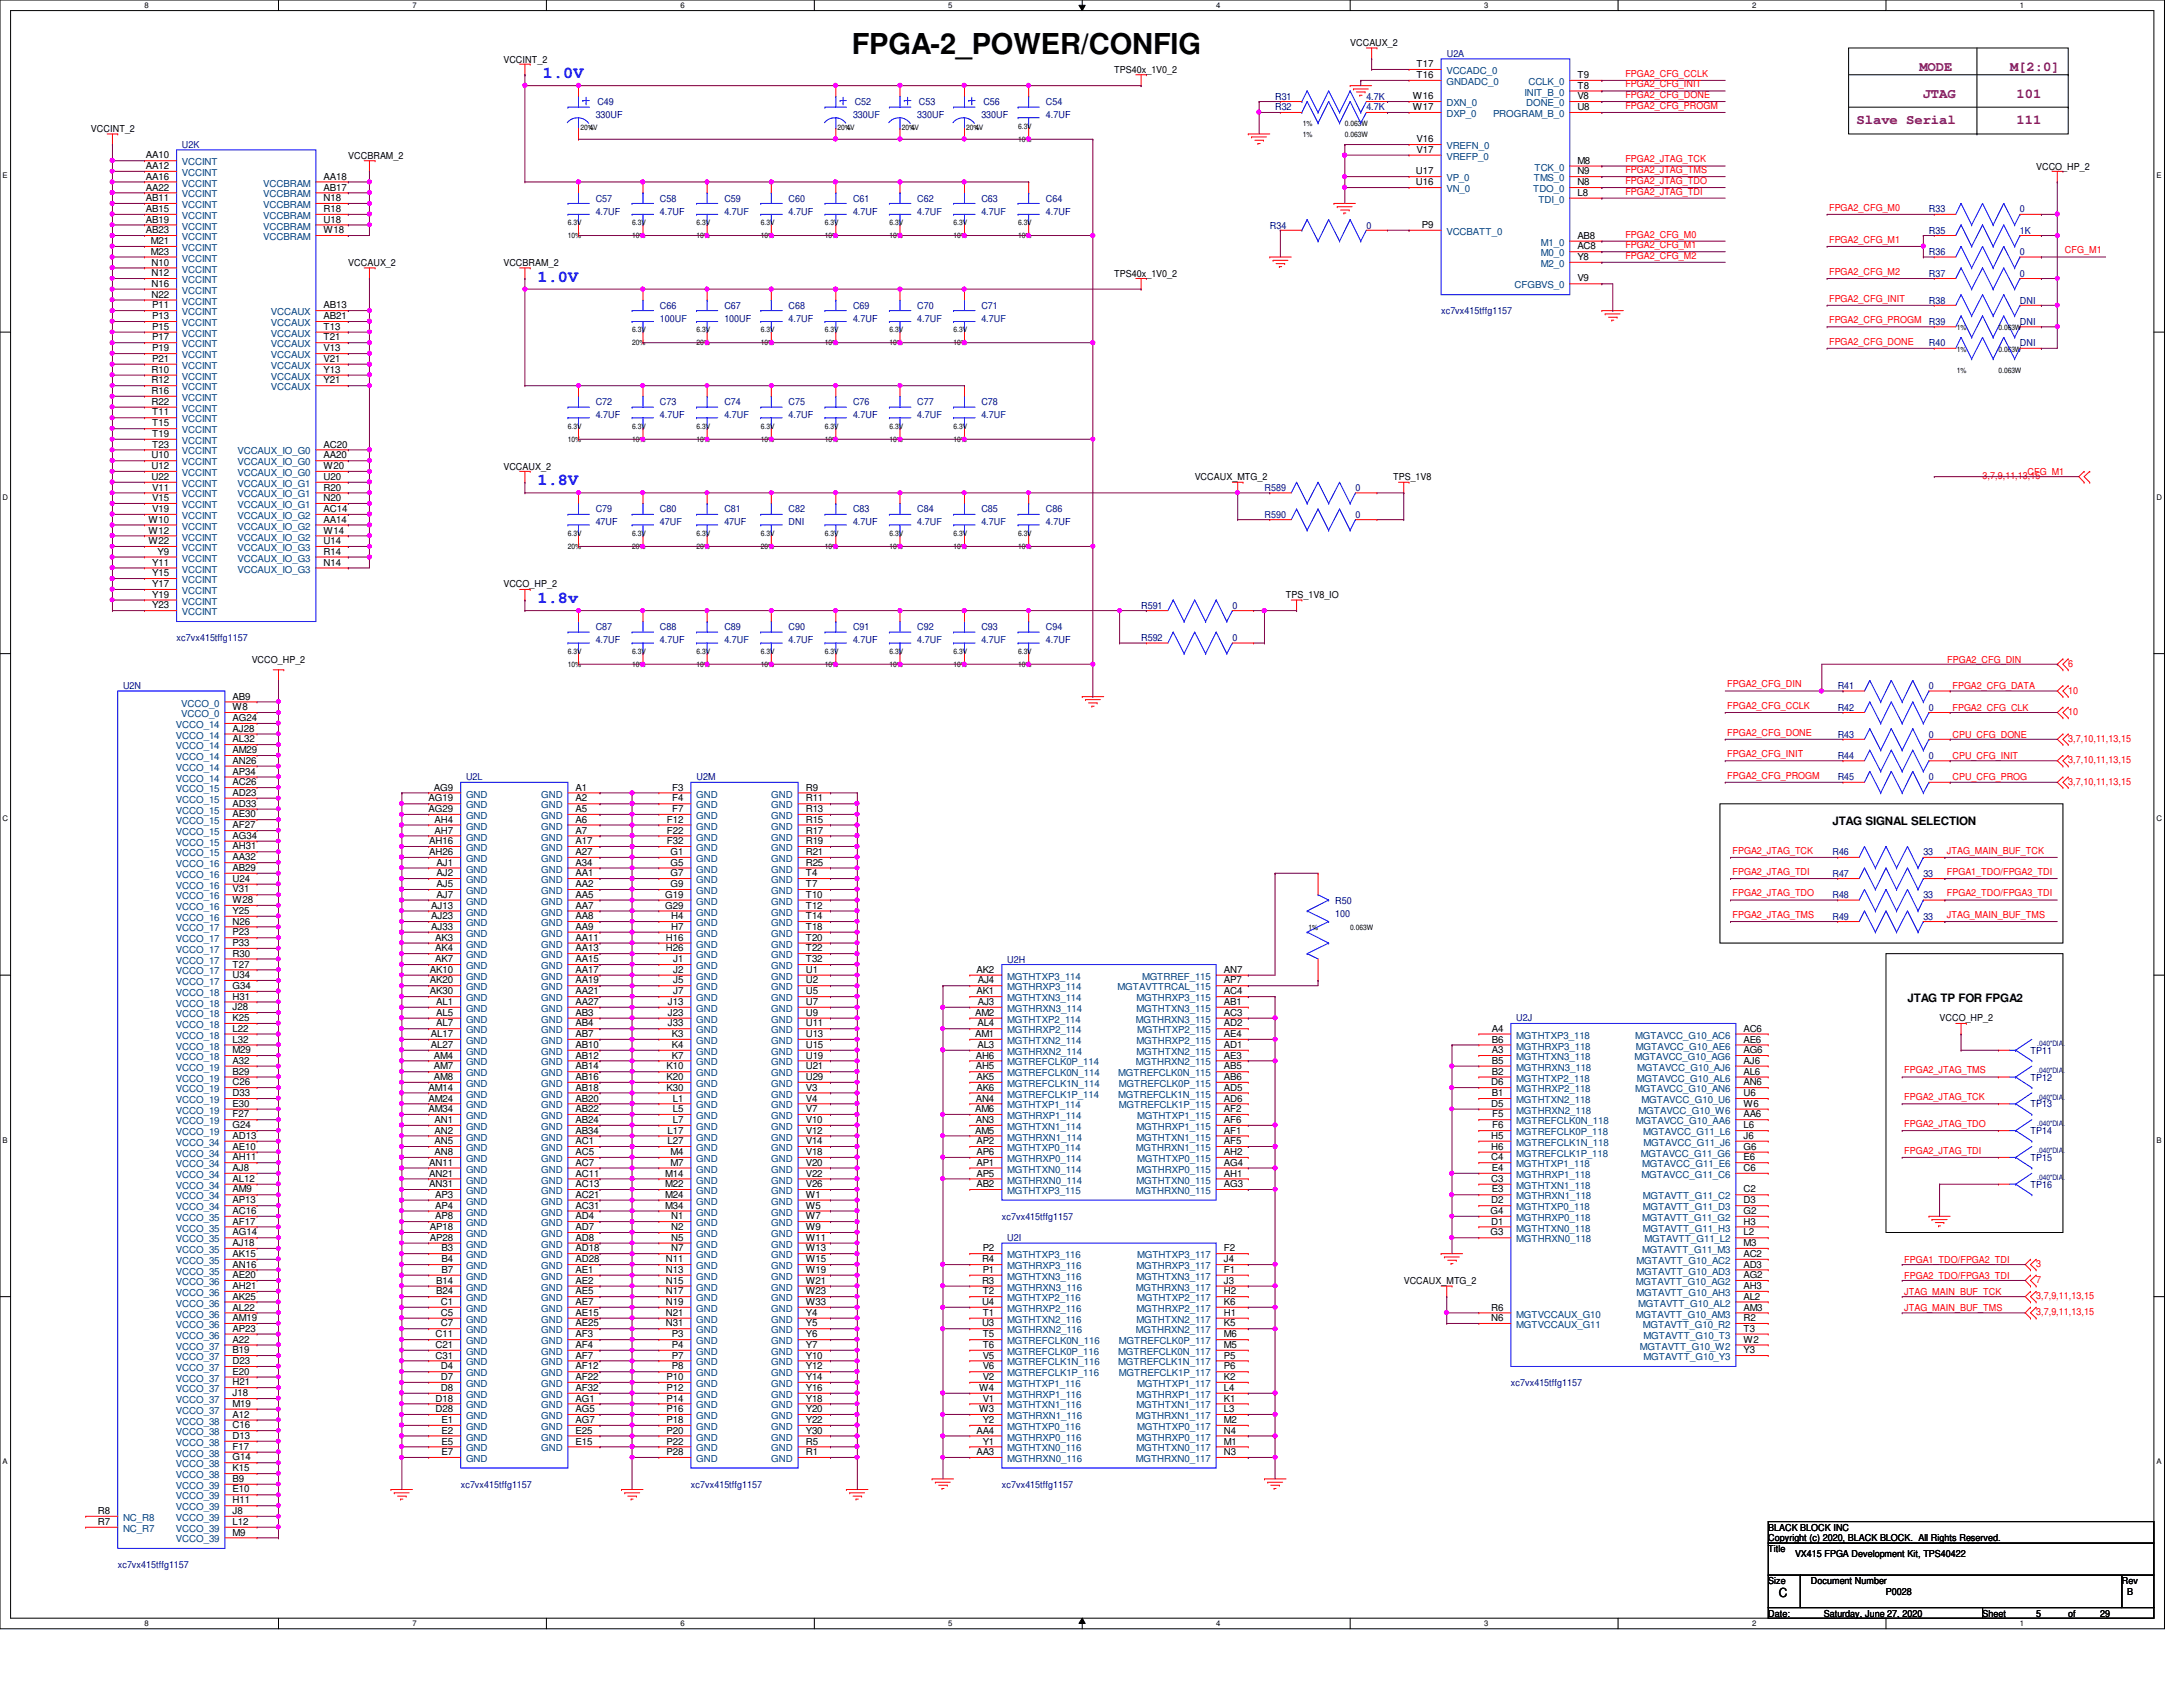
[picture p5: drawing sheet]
<svg xmlns="http://www.w3.org/2000/svg" width="279mm" height="216mm" viewBox="0 0 279 216" stroke-linecap="round" stroke-linejoin="round" font-family="sans-serif">
<defs><g id="words">
<text font-size="3.7" x="109" y="6.9">FPGA-2_POWER/CONFIG</text>
<g font-size="2.2" fill="#00f">
<text x="69.5" y="10">1.0V</text>
<text x="68.8" y="36.1">1.0V</text>
<text x="68.8" y="62.1">1.8V</text>
<text x="68.8" y="77.2">1.8v</text>
</g>
<g font-size="1.8" fill="#800080">
<text x="245.7" y="9.1">MODE</text>
<text x="257.3" y="9.1">M[2:0]</text>
<text x="237.6" y="15.9">Slave Serial</text>
<text x="246.1" y="12.5">JTAG</text>
<text x="258.1" y="12.5">101</text>
<text x="258.1" y="15.9">111</text>
</g>
<text font-size="1.6" x="227.7" y="204.4">C</text>
<g font-size="1.5">
<text x="234.5" y="105.6">JTAG SIGNAL SELECTION</text>
<text x="244.1" y="128.2">JTAG TP FOR FPGA2</text>
</g>
<g font-size="1.2">
<text x="172.8" y="5.9">VCCAUX_2</text>
<text x="64.4" y="8">VCCINT_2</text>
<text x="142.6" y="9.4">TPS40x_1V0_2</text>
<text x="181.3" y="8.6">T17</text>
<text x="181.3" y="10">T16</text>
<text x="201.9" y="10">T9</text>
<text x="201.9" y="11.3">T8</text>
<text x="11.6" y="16.9">VCCINT_2</text>
<text x="180.8" y="12.7">W16</text>
<text x="180.8" y="14.1">W17</text>
<text x="201.9" y="14.1">U8</text>
<text x="201.9" y="12.7">V8</text>
<text x="18.7" y="20.3">AA10</text>
<text x="18.7" y="21.6">AA12</text>
<text x="18.7" y="23">AA16</text>
<text x="41.4" y="23">AA18</text>
<text x="44.6" y="20.3">VCCBRAM_2</text>
<text x="181.2" y="22.3">U17</text>
<text x="181.2" y="23.7">U16</text>
<text x="181.3" y="18.2">V16</text>
<text x="181.3" y="19.6">V17</text>
<text x="201.9" y="21">M8</text>
<text x="201.9" y="22.3">N9</text>
<text x="201.9" y="23.7">N8</text>
<text x="260.6" y="21.7">VCCO_HP_2</text>
<text x="18.7" y="24.4">AA22</text>
<text x="18.7" y="25.7">AB11</text>
<text x="18.7" y="27.1">AB15</text>
<text x="18.7" y="28.5">AB19</text>
<text x="18.7" y="29.8">AB23</text>
<text x="41.4" y="24.4">AB17</text>
<text x="41.4" y="25.7">N18</text>
<text x="41.4" y="27.1">R18</text>
<text x="41.4" y="28.5">U18</text>
<text x="41.4" y="29.8">W18</text>
<text x="182" y="29.2">P9</text>
<text x="201.9" y="25.1">L8</text>
<text x="19.3" y="31.2">M21</text>
<text x="19.3" y="32.6">M23</text>
<text x="19.4" y="34">N10</text>
<text x="19.4" y="35.3">N12</text>
<text x="44.6" y="34">VCCAUX_2</text>
<text x="64.4" y="34">VCCBRAM_2</text>
<text x="142.6" y="35.4">TPS40x_1V0_2</text>
<text x="201.9" y="33.3">Y8</text>
<text x="201.9" y="31.9">AC8</text>
<text x="201.9" y="30.6">AB8</text>
<text x="19.4" y="36.7">N16</text>
<text x="19.4" y="38.1">N22</text>
<text x="19.5" y="39.5">P11</text>
<text x="19.5" y="40.9">P13</text>
<text x="41.4" y="39.5">AB13</text>
<text x="41.4" y="40.9">AB21</text>
<text x="201.9" y="36">V9</text>
<text x="19.4" y="47.7">R10</text>
<text x="19.5" y="42.2">P15</text>
<text x="19.5" y="43.6">P17</text>
<text x="19.5" y="45">P19</text>
<text x="19.5" y="46.3">P21</text>
<text x="41.4" y="42.2">T13</text>
<text x="41.4" y="43.6">T21</text>
<text x="41.4" y="45">V13</text>
<text x="41.4" y="46.3">V21</text>
<text x="41.4" y="47.7">Y13</text>
<text x="19.4" y="49.1">R12</text>
<text x="19.4" y="50.4">R16</text>
<text x="19.4" y="51.8">R22</text>
<text x="19.5" y="53.2">T11</text>
<text x="41.4" y="49.1">Y21</text>
<text x="19.4" y="58.7">U10</text>
<text x="19.5" y="54.6">T15</text>
<text x="19.5" y="55.9">T19</text>
<text x="19.5" y="57.3">T23</text>
<text x="41.4" y="57.3">AC20</text>
<text x="41.4" y="58.7">AA20</text>
<text x="19.4" y="60">U12</text>
<text x="19.4" y="61.4">U22</text>
<text x="19.5" y="62.8">V11</text>
<text x="19.5" y="64.1">V15</text>
<text x="19.5" y="65.5">V19</text>
<text x="41.4" y="60">W20</text>
<text x="41.4" y="61.4">U20</text>
<text x="41.4" y="62.8">R20</text>
<text x="41.4" y="64.1">N20</text>
<text x="41.4" y="65.5">AC14</text>
<text x="64.4" y="60.1">VCCAUX_2</text>
<text x="152.9" y="61.5">VCCAUX_MTG_2</text>
<text x="178.3" y="61.5">TPS_1V8</text>
<text x="19" y="66.9">W10</text>
<text x="19" y="68.3">W12</text>
<text x="19" y="69.6">W22</text>
<text x="20.2" y="71">Y9</text>
<text x="41.4" y="66.9">AA14</text>
<text x="41.4" y="68.3">W14</text>
<text x="41.4" y="69.6">U14</text>
<text x="41.4" y="71">R14</text>
<text x="19.5" y="72.4">Y11</text>
<text x="19.5" y="73.7">Y15</text>
<text x="19.5" y="75.1">Y17</text>
<text x="19.5" y="76.5">Y19</text>
<text x="19.5" y="77.9">Y23</text>
<text x="41.4" y="72.4">N14</text>
<text x="64.4" y="75.2">VCCO_HP_2</text>
<text x="164.6" y="76.6">TPS_1V8_IO</text>
<text x="29.8" y="89.5">AB9</text>
<text x="32.2" y="84.8">VCCO_HP_2</text>
<text x="29.8" y="90.9">W8</text>
<text x="29.8" y="92.3">AG24</text>
<text x="29.8" y="93.6">AJ28</text>
<text x="29.8" y="95">AL32</text>
<text x="29.8" y="96.4">AM29</text>
<text x="29.8" y="97.7">AN26</text>
<text x="29.8" y="99.1">AP34</text>
<text x="29.8" y="100.5">AC26</text>
<text x="29.8" y="101.9">AD23</text>
<text x="55.5" y="101.2">AG9</text>
<text x="73.7" y="101.2">A1</text>
<text x="86" y="101.2">F3</text>
<text x="103.1" y="101.2">R9</text>
<text x="29.8" y="103.3">AD33</text>
<text x="29.8" y="104.6">AE30</text>
<text x="29.8" y="106">AF27</text>
<text x="29.8" y="107.4">AG34</text>
<text x="54.9" y="102.6">AG19</text>
<text x="54.9" y="103.9">AG29</text>
<text x="55.6" y="105.3">AH4</text>
<text x="55.6" y="106.7">AH7</text>
<text x="73.7" y="102.6">A2</text>
<text x="73.7" y="103.9">A5</text>
<text x="73.7" y="105.3">A6</text>
<text x="73.7" y="106.7">A7</text>
<text x="85.3" y="105.3">F12</text>
<text x="85.3" y="106.7">F22</text>
<text x="86" y="102.6">F4</text>
<text x="86" y="103.9">F7</text>
<text x="103.1" y="102.6">R11</text>
<text x="103.1" y="103.9">R13</text>
<text x="103.1" y="105.3">R15</text>
<text x="103.1" y="106.7">R17</text>
<text x="29.8" y="108.7">AH31</text>
<text x="29.8" y="110.1">AA32</text>
<text x="29.8" y="111.5">AB29</text>
<text x="29.8" y="112.9">U24</text>
<text x="54.9" y="108">AH16</text>
<text x="54.9" y="109.4">AH26</text>
<text x="55.9" y="110.8">AJ1</text>
<text x="55.9" y="112.1">AJ2</text>
<text x="55.9" y="113.5">AJ5</text>
<text x="73.7" y="108">A17</text>
<text x="73.7" y="109.4">A27</text>
<text x="73.7" y="110.8">A34</text>
<text x="73.7" y="112.1">AA1</text>
<text x="73.7" y="113.5">AA2</text>
<text x="85.3" y="108">F32</text>
<text x="85.8" y="109.4">G1</text>
<text x="85.8" y="110.8">G5</text>
<text x="85.8" y="112.1">G7</text>
<text x="85.8" y="113.5">G9</text>
<text x="103.1" y="108">R19</text>
<text x="103.1" y="109.4">R21</text>
<text x="103.1" y="110.8">R25</text>
<text x="103.1" y="112.1">T4</text>
<text x="103.1" y="113.5">T7</text>
<text x="29.8" y="114.2">V31</text>
<text x="29.8" y="115.6">W28</text>
<text x="29.8" y="117">Y25</text>
<text x="29.8" y="118.3">N26</text>
<text x="29.8" y="119.7">P23</text>
<text x="55.2" y="116.3">AJ13</text>
<text x="55.2" y="117.6">AJ23</text>
<text x="55.2" y="119">AJ33</text>
<text x="55.9" y="114.9">AJ7</text>
<text x="73.7" y="114.9">AA5</text>
<text x="73.7" y="116.3">AA7</text>
<text x="73.7" y="117.6">AA8</text>
<text x="73.7" y="119">AA9</text>
<text x="85.1" y="114.9">G19</text>
<text x="85.1" y="116.3">G29</text>
<text x="85.9" y="117.6">H4</text>
<text x="85.9" y="119">H7</text>
<text x="103.1" y="114.9">T10</text>
<text x="103.1" y="116.3">T12</text>
<text x="103.1" y="117.6">T14</text>
<text x="103.1" y="119">T18</text>
<text x="29.8" y="121.1">P33</text>
<text x="29.8" y="122.4">R30</text>
<text x="29.8" y="123.8">T27</text>
<text x="29.8" y="125.2">U34</text>
<text x="55" y="124.5">AK10</text>
<text x="55" y="125.9">AK20</text>
<text x="55.7" y="120.4">AK3</text>
<text x="55.7" y="121.8">AK4</text>
<text x="55.7" y="123.1">AK7</text>
<text x="73.7" y="120.4">AA11</text>
<text x="73.7" y="121.8">AA13</text>
<text x="73.7" y="123.1">AA15</text>
<text x="73.7" y="124.5">AA17</text>
<text x="73.7" y="125.9">AA19</text>
<text x="85.2" y="120.4">H16</text>
<text x="85.2" y="121.8">H26</text>
<text x="86.1" y="123.1">J1</text>
<text x="86.1" y="124.5">J2</text>
<text x="86.1" y="125.9">J5</text>
<text x="103.1" y="120.4">T20</text>
<text x="103.1" y="121.8">T22</text>
<text x="103.1" y="123.1">T32</text>
<text x="103.1" y="124.5">U1</text>
<text x="103.1" y="125.9">U2</text>
<text x="125" y="124.5">AK2</text>
<text x="125.1" y="125.9">AJ4</text>
<text x="156.6" y="125.9">AP7</text>
<text x="156.6" y="124.5">AN7</text>
<text x="29.8" y="126.6">G34</text>
<text x="29.8" y="127.9">H31</text>
<text x="29.8" y="129.3">J28</text>
<text x="29.8" y="130.7">K25</text>
<text x="55" y="127.3">AK30</text>
<text x="55.8" y="128.6">AL1</text>
<text x="55.8" y="130">AL5</text>
<text x="55.8" y="131.4">AL7</text>
<text x="73.7" y="127.3">AA21</text>
<text x="73.7" y="128.6">AA27</text>
<text x="73.7" y="130">AB3</text>
<text x="73.7" y="131.4">AB4</text>
<text x="85.5" y="128.6">J13</text>
<text x="85.5" y="130">J23</text>
<text x="85.5" y="131.4">J33</text>
<text x="86.1" y="127.3">J7</text>
<text x="103.1" y="127.3">U5</text>
<text x="103.1" y="128.6">U7</text>
<text x="103.1" y="130">U9</text>
<text x="103.1" y="131.4">U11</text>
<text x="124.8" y="130">AM2</text>
<text x="125" y="127.3">AK1</text>
<text x="125.1" y="131.4">AL4</text>
<text x="125.1" y="128.6">AJ3</text>
<text x="156.6" y="127.3">AC4</text>
<text x="156.6" y="128.6">AB1</text>
<text x="156.6" y="130">AC3</text>
<text x="156.6" y="131.4">AD2</text>
<text x="248.2" y="130.7">VCCO_HP_2</text>
<text x="29.8" y="132">L22</text>
<text x="29.8" y="133.4">L32</text>
<text x="29.8" y="134.8">M29</text>
<text x="29.8" y="136.1">A32</text>
<text x="29.8" y="137.5">B29</text>
<text x="55.2" y="132.7">AL17</text>
<text x="55.2" y="134.1">AL27</text>
<text x="55.5" y="135.5">AM4</text>
<text x="55.5" y="136.9">AM7</text>
<text x="73.7" y="132.7">AB7</text>
<text x="73.7" y="134.1">AB10</text>
<text x="73.7" y="135.5">AB12</text>
<text x="73.7" y="136.9">AB14</text>
<text x="85.3" y="136.9">K10</text>
<text x="86" y="132.7">K3</text>
<text x="86" y="134.1">K4</text>
<text x="86" y="135.5">K7</text>
<text x="103.1" y="132.7">U13</text>
<text x="103.1" y="134.1">U15</text>
<text x="103.1" y="135.5">U19</text>
<text x="103.1" y="136.9">U21</text>
<text x="124.8" y="132.7">AM1</text>
<text x="124.9" y="135.5">AH6</text>
<text x="124.9" y="136.9">AH5</text>
<text x="125.1" y="134.1">AL3</text>
<text x="156.6" y="132.7">AE4</text>
<text x="156.6" y="134.1">AD1</text>
<text x="156.6" y="135.5">AE3</text>
<text x="156.6" y="136.9">AB5</text>
<text x="190.9" y="132">A4</text>
<text x="190.9" y="133.4">B6</text>
<text x="190.9" y="134.8">A3</text>
<text x="190.9" y="136.1">B5</text>
<text x="190.9" y="137.5">B2</text>
<text x="223.1" y="132">AC6</text>
<text x="223.1" y="133.4">AE6</text>
<text x="223.1" y="134.8">AG6</text>
<text x="223.1" y="136.1">AJ6</text>
<text x="223.1" y="137.5">AL6</text>
<text x="29.8" y="138.9">C26</text>
<text x="29.8" y="140.3">D33</text>
<text x="29.8" y="141.6">E30</text>
<text x="29.8" y="143">F27</text>
<text x="54.9" y="139.6">AM14</text>
<text x="54.9" y="141">AM24</text>
<text x="54.9" y="142.3">AM34</text>
<text x="55.5" y="138.2">AM8</text>
<text x="55.6" y="143.7">AN1</text>
<text x="73.7" y="138.2">AB16</text>
<text x="73.7" y="139.6">AB18</text>
<text x="73.7" y="141">AB20</text>
<text x="73.7" y="142.3">AB22</text>
<text x="73.7" y="143.7">AB24</text>
<text x="85.3" y="138.2">K20</text>
<text x="85.3" y="139.6">K30</text>
<text x="86.1" y="141">L1</text>
<text x="86.1" y="142.3">L5</text>
<text x="86.1" y="143.7">L7</text>
<text x="103.1" y="138.2">U29</text>
<text x="103.1" y="139.6">V3</text>
<text x="103.1" y="141">V4</text>
<text x="103.1" y="142.3">V7</text>
<text x="103.1" y="143.7">V10</text>
<text x="124.8" y="142.3">AM6</text>
<text x="124.9" y="141">AN4</text>
<text x="124.9" y="143.7">AN3</text>
<text x="125" y="138.2">AK5</text>
<text x="125" y="139.6">AK6</text>
<text x="156.6" y="138.2">AB6</text>
<text x="156.6" y="139.6">AD5</text>
<text x="156.6" y="141">AD6</text>
<text x="156.6" y="142.3">AF2</text>
<text x="156.6" y="143.7">AF6</text>
<text x="190.8" y="138.9">D6</text>
<text x="190.8" y="141.6">D5</text>
<text x="190.9" y="140.3">B1</text>
<text x="191" y="143">F5</text>
<text x="223.1" y="143">AA6</text>
<text x="223.1" y="138.9">AN6</text>
<text x="223.1" y="140.3">U6</text>
<text x="223.1" y="141.6">W6</text>
<text x="29.8" y="144.4">G24</text>
<text x="29.8" y="145.8">AD13</text>
<text x="29.8" y="147.2">AE10</text>
<text x="29.8" y="148.5">AH11</text>
<text x="29.8" y="149.9">AJ8</text>
<text x="54.9" y="149.2">AN11</text>
<text x="55.6" y="145.1">AN2</text>
<text x="55.6" y="146.4">AN5</text>
<text x="55.6" y="147.8">AN8</text>
<text x="73.7" y="145.1">AB34</text>
<text x="73.7" y="146.4">AC1</text>
<text x="73.7" y="147.8">AC5</text>
<text x="73.7" y="149.2">AC7</text>
<text x="85.4" y="145.1">L17</text>
<text x="85.4" y="146.4">L27</text>
<text x="85.8" y="147.8">M4</text>
<text x="85.8" y="149.2">M7</text>
<text x="103.1" y="145.1">V12</text>
<text x="103.1" y="146.4">V14</text>
<text x="103.1" y="147.8">V18</text>
<text x="103.1" y="149.2">V20</text>
<text x="124.8" y="145.1">AM5</text>
<text x="125" y="146.4">AP2</text>
<text x="125" y="147.8">AP6</text>
<text x="125" y="149.2">AP1</text>
<text x="156.6" y="145.1">AF1</text>
<text x="156.6" y="146.4">AF5</text>
<text x="156.6" y="147.8">AH2</text>
<text x="156.6" y="149.2">AG4</text>
<text x="190.8" y="145.8">H5</text>
<text x="190.8" y="147.2">H6</text>
<text x="190.8" y="148.5">C4</text>
<text x="190.9" y="149.9">E4</text>
<text x="191" y="144.4">F6</text>
<text x="223.1" y="149.9">C6</text>
<text x="223.1" y="148.5">E6</text>
<text x="223.1" y="147.2">G6</text>
<text x="223.1" y="145.8">J6</text>
<text x="223.1" y="144.4">L6</text>
<text x="29.8" y="151.3">AL12</text>
<text x="29.8" y="152.6">AM9</text>
<text x="29.8" y="154">AP13</text>
<text x="29.8" y="155.4">AC16</text>
<text x="54.9" y="150.6">AN21</text>
<text x="54.9" y="151.9">AN31</text>
<text x="55.7" y="153.3">AP3</text>
<text x="55.7" y="154.7">AP4</text>
<text x="73.7" y="150.6">AC11</text>
<text x="73.7" y="151.9">AC13</text>
<text x="73.7" y="153.3">AC21</text>
<text x="73.7" y="154.7">AC31</text>
<text x="85.1" y="150.6">M14</text>
<text x="85.1" y="151.9">M22</text>
<text x="85.1" y="153.3">M24</text>
<text x="85.1" y="154.7">M34</text>
<text x="103.1" y="150.6">V22</text>
<text x="103.1" y="151.9">V26</text>
<text x="103.1" y="153.3">W1</text>
<text x="103.1" y="154.7">W5</text>
<text x="125" y="150.6">AP5</text>
<text x="125" y="151.9">AB2</text>
<text x="156.6" y="150.6">AH1</text>
<text x="156.6" y="151.9">AG3</text>
<text x="190.8" y="155.4">G4</text>
<text x="190.8" y="151.3">C3</text>
<text x="190.8" y="154">D2</text>
<text x="190.9" y="152.6">E3</text>
<text x="223.1" y="152.6">C2</text>
<text x="223.1" y="154">D3</text>
<text x="223.1" y="155.4">G2</text>
<text x="29.8" y="156.7">AF17</text>
<text x="29.8" y="158.1">AG14</text>
<text x="29.8" y="159.5">AJ18</text>
<text x="29.8" y="160.9">AK15</text>
<text x="55" y="157.4">AP18</text>
<text x="55" y="158.8">AP28</text>
<text x="55.7" y="156">AP8</text>
<text x="56.5" y="160.1">B3</text>
<text x="56.5" y="161.5">B4</text>
<text x="73.7" y="156">AD4</text>
<text x="73.7" y="157.4">AD7</text>
<text x="73.7" y="158.8">AD8</text>
<text x="73.7" y="160.1">AD18</text>
<text x="73.7" y="161.5">AD28</text>
<text x="85.2" y="161.5">N11</text>
<text x="85.9" y="156">N1</text>
<text x="85.9" y="157.4">N2</text>
<text x="85.9" y="158.8">N5</text>
<text x="85.9" y="160.1">N7</text>
<text x="103.1" y="156">W7</text>
<text x="103.1" y="157.4">W9</text>
<text x="103.1" y="158.8">W11</text>
<text x="103.1" y="160.1">W13</text>
<text x="103.1" y="161.5">W15</text>
<text x="125.7" y="161.5">R4</text>
<text x="125.8" y="160.1">P2</text>
<text x="156.6" y="160.1">F2</text>
<text x="156.6" y="161.5">J4</text>
<text x="190.8" y="158.1">G3</text>
<text x="190.8" y="156.7">D1</text>
<text x="223.1" y="156.7">H3</text>
<text x="223.1" y="158.1">L2</text>
<text x="223.1" y="159.5">M3</text>
<text x="223.1" y="160.9">AC2</text>
<text x="29.8" y="162.2">AN16</text>
<text x="29.8" y="163.6">AE20</text>
<text x="29.8" y="165">AH21</text>
<text x="29.8" y="166.3">AK25</text>
<text x="29.8" y="167.7">AL22</text>
<text x="55.8" y="164.3">B14</text>
<text x="55.8" y="165.7">B24</text>
<text x="56.4" y="167">C1</text>
<text x="56.5" y="162.9">B7</text>
<text x="73.7" y="162.9">AE1</text>
<text x="73.7" y="164.3">AE2</text>
<text x="73.7" y="165.7">AE5</text>
<text x="73.7" y="167">AE7</text>
<text x="85.2" y="162.9">N13</text>
<text x="85.2" y="164.3">N15</text>
<text x="85.2" y="165.7">N17</text>
<text x="85.2" y="167">N19</text>
<text x="103.1" y="162.9">W19</text>
<text x="103.1" y="164.3">W21</text>
<text x="103.1" y="165.7">W23</text>
<text x="103.1" y="167">W33</text>
<text x="125.7" y="164.3">R3</text>
<text x="125.7" y="167">U4</text>
<text x="125.8" y="162.9">P1</text>
<text x="125.8" y="165.7">T2</text>
<text x="156.6" y="162.9">F1</text>
<text x="156.6" y="164.3">J3</text>
<text x="156.6" y="165.7">H2</text>
<text x="156.6" y="167">K6</text>
<text x="179.7" y="164.3">VCCAUX_MTG_2</text>
<text x="190.8" y="167.7">R6</text>
<text x="223.1" y="162.2">AD3</text>
<text x="223.1" y="163.6">AG2</text>
<text x="223.1" y="165">AH3</text>
<text x="223.1" y="166.3">AL2</text>
<text x="223.1" y="167.7">AM3</text>
<text x="29.8" y="169.1">AM19</text>
<text x="29.8" y="170.4">AP23</text>
<text x="29.8" y="171.8">A22</text>
<text x="29.8" y="173.2">B19</text>
<text x="55.8" y="171.2">C11</text>
<text x="55.8" y="172.5">C21</text>
<text x="55.8" y="173.9">C31</text>
<text x="56.4" y="168.4">C5</text>
<text x="56.4" y="169.8">C7</text>
<text x="73.7" y="168.4">AE15</text>
<text x="73.7" y="169.8">AE25</text>
<text x="73.7" y="171.2">AF3</text>
<text x="73.7" y="172.5">AF4</text>
<text x="73.7" y="173.9">AF7</text>
<text x="85.2" y="168.4">N21</text>
<text x="85.2" y="169.8">N31</text>
<text x="86" y="171.2">P3</text>
<text x="86" y="172.5">P4</text>
<text x="86" y="173.9">P7</text>
<text x="103.1" y="168.4">Y4</text>
<text x="103.1" y="169.8">Y5</text>
<text x="103.1" y="171.2">Y6</text>
<text x="103.1" y="172.5">Y7</text>
<text x="103.1" y="173.9">Y10</text>
<text x="125.7" y="169.8">U3</text>
<text x="125.8" y="168.4">T1</text>
<text x="125.8" y="172.5">T6</text>
<text x="125.8" y="171.2">T5</text>
<text x="125.8" y="173.9">V5</text>
<text x="156.6" y="168.4">H1</text>
<text x="156.6" y="171.2">M6</text>
<text x="156.6" y="169.8">K5</text>
<text x="156.6" y="172.5">M5</text>
<text x="156.6" y="173.9">P5</text>
<text x="190.8" y="169.1">N6</text>
<text x="223.1" y="169.1">R2</text>
<text x="223.1" y="170.4">T3</text>
<text x="223.1" y="171.8">W2</text>
<text x="223.1" y="173.2">Y3</text>
<text x="29.8" y="174.6">D23</text>
<text x="29.8" y="175.9">E20</text>
<text x="29.8" y="177.3">H21</text>
<text x="29.8" y="178.7">J18</text>
<text x="55.8" y="179.4">D18</text>
<text x="56.4" y="175.3">D4</text>
<text x="56.4" y="176.6">D7</text>
<text x="56.4" y="178">D8</text>
<text x="73.7" y="175.3">AF12</text>
<text x="73.7" y="176.6">AF22</text>
<text x="73.7" y="178">AF32</text>
<text x="73.7" y="179.4">AG1</text>
<text x="85.3" y="176.6">P10</text>
<text x="85.3" y="178">P12</text>
<text x="85.3" y="179.4">P14</text>
<text x="86" y="175.3">P8</text>
<text x="103.1" y="175.3">Y12</text>
<text x="103.1" y="176.6">Y14</text>
<text x="103.1" y="178">Y16</text>
<text x="103.1" y="179.4">Y18</text>
<text x="125.3" y="178">W4</text>
<text x="125.8" y="175.3">V6</text>
<text x="125.8" y="176.6">V2</text>
<text x="125.8" y="179.4">V1</text>
<text x="156.6" y="175.3">P6</text>
<text x="156.6" y="176.6">K2</text>
<text x="156.6" y="178">L4</text>
<text x="156.6" y="179.4">K1</text>
<text x="29.8" y="180">M19</text>
<text x="29.8" y="181.4">A12</text>
<text x="29.8" y="182.8">C16</text>
<text x="29.8" y="184.1">D13</text>
<text x="29.8" y="185.5">F17</text>
<text x="55.8" y="180.7">D28</text>
<text x="56.5" y="182.1">E1</text>
<text x="56.5" y="183.5">E2</text>
<text x="56.5" y="184.9">E5</text>
<text x="73.7" y="184.9">E15</text>
<text x="73.7" y="183.5">E25</text>
<text x="73.7" y="180.7">AG5</text>
<text x="73.7" y="182.1">AG7</text>
<text x="85.3" y="180.7">P16</text>
<text x="85.3" y="182.1">P18</text>
<text x="85.3" y="183.5">P20</text>
<text x="85.3" y="184.9">P22</text>
<text x="103.1" y="184.9">R5</text>
<text x="103.1" y="180.7">Y20</text>
<text x="103.1" y="182.1">Y22</text>
<text x="103.1" y="183.5">Y30</text>
<text x="125" y="183.5">AA4</text>
<text x="125.3" y="180.7">W3</text>
<text x="125.8" y="182.1">Y2</text>
<text x="125.8" y="184.9">Y1</text>
<text x="156.6" y="180.7">L3</text>
<text x="156.6" y="182.1">M2</text>
<text x="156.6" y="183.5">N4</text>
<text x="156.6" y="184.9">M1</text>
<text x="29.8" y="186.9">G14</text>
<text x="29.8" y="188.3">K15</text>
<text x="29.8" y="189.7">B9</text>
<text x="29.8" y="191">E10</text>
<text x="56.5" y="186.2">E7</text>
<text x="85.3" y="186.2">P28</text>
<text x="103.1" y="186.2">R1</text>
<text x="125" y="186.2">AA3</text>
<text x="156.6" y="186.2">N3</text>
<text x="12.5" y="195.2">R7</text>
<text x="12.5" y="193.8">R8</text>
<text x="29.8" y="192.4">H11</text>
<text x="29.8" y="193.8">J8</text>
<text x="29.8" y="195.2">L12</text>
<text x="29.8" y="196.5">M9</text>
<text x="226.3" y="195.9">BLACK BLOCK INC</text>
<text x="226.3" y="197.3">Copyright (c) 2020, BLACK BLOCK. All Rights Reserved.</text>
<text x="226.3" y="198.6">Title</text>
<text x="226.3" y="202.7">Size</text>
<text x="229.7" y="199.3">VX415 FPGA Development Kit, TPS40422</text>
<text x="231.8" y="202.7">Document Number</text>
<text x="271.6" y="202.7">Rev</text>
<text x="226.3" y="206.9">Date:</text>
<text x="233.4" y="206.9">Saturday, June 27, 2020</text>
<text x="241.4" y="204.1">P0028</text>
<text x="253.7" y="206.9">Sheet</text>
<text x="260.6" y="206.9">5</text>
<text x="264.7" y="206.9">of</text>
<text x="268.8" y="206.9">29</text>
<text x="272.2" y="204.1">B</text>
</g>
<g font-size="1.2" fill="#004080">
<text x="185.1" y="9.5">VCCADC_0</text>
<text x="185.1" y="10.9">GNDADC_0</text>
<text x="195.6" y="10.9">CCLK_0</text>
<text x="185.1" y="13.6">DXN_0</text>
<text x="185.1" y="15">DXP_0</text>
<text x="191.1" y="15">PROGRAM_B_0</text>
<text x="195.1" y="12.2">INIT_B_0</text>
<text x="195.3" y="13.6">DONE_0</text>
<text x="23.3" y="21.2">VCCINT</text>
<text x="23.3" y="22.5">VCCINT</text>
<text x="23.3" y="23.9">VCCINT</text>
<text x="33.7" y="23.9">VCCBRAM</text>
<text x="185.1" y="19.1">VREFN_0</text>
<text x="185.1" y="20.4">VREFP_0</text>
<text x="185.1" y="23.2">VP_0</text>
<text x="196.3" y="23.2">TMS_0</text>
<text x="196.4" y="21.8">TCK_0</text>
<text x="23.3" y="25.3">VCCINT</text>
<text x="23.3" y="26.6">VCCINT</text>
<text x="23.3" y="28">VCCINT</text>
<text x="23.3" y="29.4">VCCINT</text>
<text x="33.7" y="25.3">VCCBRAM</text>
<text x="33.7" y="26.6">VCCBRAM</text>
<text x="33.7" y="28">VCCBRAM</text>
<text x="33.7" y="29.4">VCCBRAM</text>
<text x="185.1" y="24.6">VN_0</text>
<text x="196.2" y="24.6">TDO_0</text>
<text x="196.9" y="26">TDI_0</text>
<text x="23.3" y="30.7">VCCINT</text>
<text x="23.3" y="32.1">VCCINT</text>
<text x="23.3" y="33.5">VCCINT</text>
<text x="23.3" y="34.9">VCCINT</text>
<text x="33.7" y="30.7">VCCBRAM</text>
<text x="185.1" y="30.1">VCCBATT_0</text>
<text x="197.2" y="34.2">M2_0</text>
<text x="197.2" y="32.8">M0_0</text>
<text x="197.2" y="31.5">M1_0</text>
<text x="23.3" y="36.2">VCCINT</text>
<text x="23.3" y="37.6">VCCINT</text>
<text x="23.3" y="39">VCCINT</text>
<text x="23.3" y="40.3">VCCINT</text>
<text x="23.3" y="41.7">VCCINT</text>
<text x="34.7" y="40.3">VCCAUX</text>
<text x="34.7" y="41.7">VCCAUX</text>
<text x="193.8" y="36.9">CFGBVS_0</text>
<text x="23.3" y="43.1">VCCINT</text>
<text x="23.3" y="44.4">VCCINT</text>
<text x="23.3" y="45.8">VCCINT</text>
<text x="23.3" y="47.2">VCCINT</text>
<text x="34.7" y="43.1">VCCAUX</text>
<text x="34.7" y="44.4">VCCAUX</text>
<text x="34.7" y="45.8">VCCAUX</text>
<text x="34.7" y="47.2">VCCAUX</text>
<text x="23.3" y="48.6">VCCINT</text>
<text x="23.3" y="50">VCCINT</text>
<text x="23.3" y="51.3">VCCINT</text>
<text x="23.3" y="52.7">VCCINT</text>
<text x="34.7" y="48.6">VCCAUX</text>
<text x="34.7" y="50">VCCAUX</text>
<text x="23.3" y="54.1">VCCINT</text>
<text x="23.3" y="55.5">VCCINT</text>
<text x="23.3" y="56.8">VCCINT</text>
<text x="23.3" y="58.2">VCCINT</text>
<text x="23.3" y="59.6">VCCINT</text>
<text x="30.4" y="58.2">VCCAUX_IO_G0</text>
<text x="30.4" y="59.6">VCCAUX_IO_G0</text>
<text x="23.3" y="60.9">VCCINT</text>
<text x="23.3" y="62.3">VCCINT</text>
<text x="23.3" y="63.7">VCCINT</text>
<text x="23.3" y="65">VCCINT</text>
<text x="30.4" y="60.9">VCCAUX_IO_G0</text>
<text x="30.4" y="62.3">VCCAUX_IO_G1</text>
<text x="30.4" y="63.7">VCCAUX_IO_G1</text>
<text x="30.4" y="65">VCCAUX_IO_G1</text>
<text x="23.3" y="66.4">VCCINT</text>
<text x="23.3" y="67.8">VCCINT</text>
<text x="23.3" y="69.2">VCCINT</text>
<text x="23.3" y="70.5">VCCINT</text>
<text x="23.3" y="71.9">VCCINT</text>
<text x="30.4" y="66.4">VCCAUX_IO_G2</text>
<text x="30.4" y="67.8">VCCAUX_IO_G2</text>
<text x="30.4" y="69.2">VCCAUX_IO_G2</text>
<text x="30.4" y="70.5">VCCAUX_IO_G3</text>
<text x="30.4" y="71.9">VCCAUX_IO_G3</text>
<text x="23.3" y="73.3">VCCINT</text>
<text x="23.3" y="74.6">VCCINT</text>
<text x="23.3" y="76">VCCINT</text>
<text x="23.3" y="77.4">VCCINT</text>
<text x="30.4" y="73.3">VCCAUX_IO_G3</text>
<text x="23.3" y="78.7">VCCINT</text>
<text x="22.5" y="93.2">VCCO_14</text>
<text x="22.5" y="94.5">VCCO_14</text>
<text x="22.5" y="95.9">VCCO_14</text>
<text x="23.2" y="90.4">VCCO_0</text>
<text x="23.2" y="91.8">VCCO_0</text>
<text x="22.5" y="97.3">VCCO_14</text>
<text x="22.5" y="98.6">VCCO_14</text>
<text x="22.5" y="100">VCCO_14</text>
<text x="22.5" y="101.4">VCCO_15</text>
<text x="22.5" y="102.7">VCCO_15</text>
<text x="22.5" y="104.1">VCCO_15</text>
<text x="22.5" y="105.5">VCCO_15</text>
<text x="22.5" y="106.9">VCCO_15</text>
<text x="59.6" y="102.1">GND</text>
<text x="59.6" y="103.5">GND</text>
<text x="59.6" y="104.8">GND</text>
<text x="59.6" y="106.2">GND</text>
<text x="59.6" y="107.6">GND</text>
<text x="69.3" y="102.1">GND</text>
<text x="69.3" y="103.5">GND</text>
<text x="69.3" y="104.8">GND</text>
<text x="69.3" y="106.2">GND</text>
<text x="69.3" y="107.6">GND</text>
<text x="89.1" y="102.1">GND</text>
<text x="89.1" y="103.5">GND</text>
<text x="89.1" y="104.8">GND</text>
<text x="89.1" y="106.2">GND</text>
<text x="89.1" y="107.6">GND</text>
<text x="98.7" y="102.1">GND</text>
<text x="98.7" y="103.5">GND</text>
<text x="98.7" y="104.8">GND</text>
<text x="98.7" y="106.2">GND</text>
<text x="98.7" y="107.6">GND</text>
<text x="22.5" y="108.2">VCCO_15</text>
<text x="22.5" y="109.6">VCCO_15</text>
<text x="22.5" y="111">VCCO_16</text>
<text x="22.5" y="112.4">VCCO_16</text>
<text x="22.5" y="113.7">VCCO_16</text>
<text x="59.6" y="108.9">GND</text>
<text x="59.6" y="110.3">GND</text>
<text x="59.6" y="111.7">GND</text>
<text x="59.6" y="113">GND</text>
<text x="69.3" y="108.9">GND</text>
<text x="69.3" y="110.3">GND</text>
<text x="69.3" y="111.7">GND</text>
<text x="69.3" y="113">GND</text>
<text x="89.1" y="108.9">GND</text>
<text x="89.1" y="110.3">GND</text>
<text x="89.1" y="111.7">GND</text>
<text x="89.1" y="113">GND</text>
<text x="98.7" y="108.9">GND</text>
<text x="98.7" y="110.3">GND</text>
<text x="98.7" y="111.7">GND</text>
<text x="98.7" y="113">GND</text>
<text x="22.5" y="115.1">VCCO_16</text>
<text x="22.5" y="116.5">VCCO_16</text>
<text x="22.5" y="117.9">VCCO_16</text>
<text x="22.5" y="119.2">VCCO_17</text>
<text x="59.6" y="114.4">GND</text>
<text x="59.6" y="115.8">GND</text>
<text x="59.6" y="117.2">GND</text>
<text x="59.6" y="118.5">GND</text>
<text x="59.6" y="119.9">GND</text>
<text x="69.3" y="114.4">GND</text>
<text x="69.3" y="115.8">GND</text>
<text x="69.3" y="117.2">GND</text>
<text x="69.3" y="118.5">GND</text>
<text x="69.3" y="119.9">GND</text>
<text x="89.1" y="114.4">GND</text>
<text x="89.1" y="115.8">GND</text>
<text x="89.1" y="117.2">GND</text>
<text x="89.1" y="118.5">GND</text>
<text x="89.1" y="119.9">GND</text>
<text x="98.7" y="114.4">GND</text>
<text x="98.7" y="115.8">GND</text>
<text x="98.7" y="117.2">GND</text>
<text x="98.7" y="118.5">GND</text>
<text x="98.7" y="119.9">GND</text>
<text x="22.5" y="120.6">VCCO_17</text>
<text x="22.5" y="122">VCCO_17</text>
<text x="22.5" y="123.3">VCCO_17</text>
<text x="22.5" y="124.7">VCCO_17</text>
<text x="59.6" y="121.3">GND</text>
<text x="59.6" y="122.6">GND</text>
<text x="59.6" y="124">GND</text>
<text x="59.6" y="125.4">GND</text>
<text x="69.3" y="121.3">GND</text>
<text x="69.3" y="122.6">GND</text>
<text x="69.3" y="124">GND</text>
<text x="69.3" y="125.4">GND</text>
<text x="89.1" y="121.3">GND</text>
<text x="89.1" y="122.6">GND</text>
<text x="89.1" y="124">GND</text>
<text x="89.1" y="125.4">GND</text>
<text x="98.7" y="121.3">GND</text>
<text x="98.7" y="122.6">GND</text>
<text x="98.7" y="124">GND</text>
<text x="98.7" y="125.4">GND</text>
<text x="128.9" y="125.4">MGTHTXP3_114</text>
<text x="146.2" y="125.4">MGTRREF_115</text>
<text x="22.5" y="126.1">VCCO_17</text>
<text x="22.5" y="127.5">VCCO_18</text>
<text x="22.5" y="128.8">VCCO_18</text>
<text x="22.5" y="130.2">VCCO_18</text>
<text x="22.5" y="131.6">VCCO_18</text>
<text x="59.6" y="126.7">GND</text>
<text x="59.6" y="128.1">GND</text>
<text x="59.6" y="129.5">GND</text>
<text x="59.6" y="130.9">GND</text>
<text x="69.3" y="126.7">GND</text>
<text x="69.3" y="128.1">GND</text>
<text x="69.3" y="129.5">GND</text>
<text x="69.3" y="130.9">GND</text>
<text x="89.1" y="126.7">GND</text>
<text x="89.1" y="128.1">GND</text>
<text x="89.1" y="129.5">GND</text>
<text x="89.1" y="130.9">GND</text>
<text x="98.7" y="126.7">GND</text>
<text x="98.7" y="128.1">GND</text>
<text x="98.7" y="129.5">GND</text>
<text x="98.7" y="130.9">GND</text>
<text x="128.9" y="126.7">MGTHRXP3_114</text>
<text x="128.9" y="128.1">MGTHTXN3_114</text>
<text x="128.9" y="129.5">MGTHRXN3_114</text>
<text x="128.9" y="130.9">MGTHTXP2_114</text>
<text x="143" y="126.7">MGTAVTTRCAL_115</text>
<text x="145.4" y="130.9">MGTHRXN3_115</text>
<text x="145.5" y="128.1">MGTHRXP3_115</text>
<text x="145.5" y="129.5">MGTHTXN3_115</text>
<text x="22.5" y="132.9">VCCO_18</text>
<text x="22.5" y="134.3">VCCO_18</text>
<text x="22.5" y="135.7">VCCO_18</text>
<text x="22.5" y="137">VCCO_19</text>
<text x="59.6" y="132.2">GND</text>
<text x="59.6" y="133.6">GND</text>
<text x="59.6" y="135">GND</text>
<text x="59.6" y="136.4">GND</text>
<text x="59.6" y="137.8">GND</text>
<text x="69.3" y="132.2">GND</text>
<text x="69.3" y="133.6">GND</text>
<text x="69.3" y="135">GND</text>
<text x="69.3" y="136.4">GND</text>
<text x="69.3" y="137.8">GND</text>
<text x="89.1" y="132.2">GND</text>
<text x="89.1" y="133.6">GND</text>
<text x="89.1" y="135">GND</text>
<text x="89.1" y="136.4">GND</text>
<text x="89.1" y="137.8">GND</text>
<text x="98.7" y="132.2">GND</text>
<text x="98.7" y="133.6">GND</text>
<text x="98.7" y="135">GND</text>
<text x="98.7" y="136.4">GND</text>
<text x="98.7" y="137.8">GND</text>
<text x="128.9" y="132.2">MGTHRXP2_114</text>
<text x="128.9" y="133.6">MGTHTXN2_114</text>
<text x="128.9" y="136.4">MGTREFCLK0P_114</text>
<text x="128.9" y="135">MGTHRXN2_114</text>
<text x="128.9" y="137.8">MGTREFCLK0N_114</text>
<text x="143.1" y="137.8">MGTREFCLK0N_115</text>
<text x="145.4" y="136.4">MGTHRXN2_115</text>
<text x="145.5" y="133.6">MGTHRXP2_115</text>
<text x="145.5" y="135">MGTHTXN2_115</text>
<text x="145.5" y="132.2">MGTHTXP2_115</text>
<text x="194.1" y="132.9">MGTHTXP3_118</text>
<text x="194.1" y="134.3">MGTHRXP3_118</text>
<text x="194.1" y="135.7">MGTHTXN3_118</text>
<text x="194.1" y="137">MGTHRXN3_118</text>
<text x="209.2" y="135.7">MGTAVCC_G10_AG6</text>
<text x="209.3" y="132.9">MGTAVCC_G10_AC6</text>
<text x="209.4" y="134.3">MGTAVCC_G10_AE6</text>
<text x="209.5" y="137">MGTAVCC_G10_AJ6</text>
<text x="22.5" y="138.4">VCCO_19</text>
<text x="22.5" y="139.8">VCCO_19</text>
<text x="22.5" y="141.2">VCCO_19</text>
<text x="22.5" y="142.5">VCCO_19</text>
<text x="22.5" y="143.9">VCCO_19</text>
<text x="59.6" y="139.1">GND</text>
<text x="59.6" y="140.5">GND</text>
<text x="59.6" y="141.9">GND</text>
<text x="59.6" y="143.2">GND</text>
<text x="69.3" y="139.1">GND</text>
<text x="69.3" y="140.5">GND</text>
<text x="69.3" y="141.9">GND</text>
<text x="69.3" y="143.2">GND</text>
<text x="89.1" y="139.1">GND</text>
<text x="89.1" y="140.5">GND</text>
<text x="89.1" y="141.9">GND</text>
<text x="89.1" y="143.2">GND</text>
<text x="98.7" y="139.1">GND</text>
<text x="98.7" y="140.5">GND</text>
<text x="98.7" y="141.9">GND</text>
<text x="98.7" y="143.2">GND</text>
<text x="128.9" y="139.1">MGTREFCLK1N_114</text>
<text x="128.9" y="140.5">MGTREFCLK1P_114</text>
<text x="128.9" y="141.9">MGTHTXP1_114</text>
<text x="128.9" y="143.2">MGTHRXP1_114</text>
<text x="143.1" y="140.5">MGTREFCLK1N_115</text>
<text x="143.2" y="139.1">MGTREFCLK0P_115</text>
<text x="143.2" y="141.9">MGTREFCLK1P_115</text>
<text x="145.5" y="143.2">MGTHTXP1_115</text>
<text x="194.1" y="138.4">MGTHTXP2_118</text>
<text x="194.1" y="139.8">MGTHRXP2_118</text>
<text x="194.1" y="141.2">MGTHTXN2_118</text>
<text x="194.1" y="142.5">MGTHRXN2_118</text>
<text x="194.1" y="143.9">MGTREFCLK0N_118</text>
<text x="209.3" y="139.8">MGTAVCC_G10_AN6</text>
<text x="209.4" y="143.9">MGTAVCC_G10_AA6</text>
<text x="209.5" y="138.4">MGTAVCC_G10_AL6</text>
<text x="209.7" y="142.5">MGTAVCC_G10_W6</text>
<text x="210.1" y="141.2">MGTAVCC_G10_U6</text>
<text x="22.5" y="145.3">VCCO_19</text>
<text x="22.5" y="146.6">VCCO_34</text>
<text x="22.5" y="148">VCCO_34</text>
<text x="22.5" y="149.4">VCCO_34</text>
<text x="59.6" y="144.6">GND</text>
<text x="59.6" y="146">GND</text>
<text x="59.6" y="147.3">GND</text>
<text x="59.6" y="148.7">GND</text>
<text x="69.3" y="144.6">GND</text>
<text x="69.3" y="146">GND</text>
<text x="69.3" y="147.3">GND</text>
<text x="69.3" y="148.7">GND</text>
<text x="89.1" y="144.6">GND</text>
<text x="89.1" y="146">GND</text>
<text x="89.1" y="147.3">GND</text>
<text x="89.1" y="148.7">GND</text>
<text x="98.7" y="144.6">GND</text>
<text x="98.7" y="146">GND</text>
<text x="98.7" y="147.3">GND</text>
<text x="98.7" y="148.7">GND</text>
<text x="128.9" y="144.6">MGTHTXN1_114</text>
<text x="128.9" y="146">MGTHRXN1_114</text>
<text x="128.9" y="147.3">MGTHTXP0_114</text>
<text x="128.9" y="148.7">MGTHRXP0_114</text>
<text x="145.4" y="147.3">MGTHRXN1_115</text>
<text x="145.5" y="144.6">MGTHRXP1_115</text>
<text x="145.5" y="146">MGTHTXN1_115</text>
<text x="145.5" y="148.7">MGTHTXP0_115</text>
<text x="194.1" y="145.3">MGTREFCLK0P_118</text>
<text x="194.1" y="146.6">MGTREFCLK1N_118</text>
<text x="194.1" y="148">MGTREFCLK1P_118</text>
<text x="194.1" y="149.4">MGTHTXP1_118</text>
<text x="210" y="148">MGTAVCC_G11_G6</text>
<text x="210.2" y="149.4">MGTAVCC_G11_E6</text>
<text x="210.3" y="145.3">MGTAVCC_G11_L6</text>
<text x="210.4" y="146.6">MGTAVCC_G11_J6</text>
<text x="22.5" y="150.7">VCCO_34</text>
<text x="22.5" y="152.1">VCCO_34</text>
<text x="22.5" y="153.5">VCCO_34</text>
<text x="22.5" y="154.9">VCCO_34</text>
<text x="59.6" y="150.1">GND</text>
<text x="59.6" y="151.5">GND</text>
<text x="59.6" y="152.8">GND</text>
<text x="59.6" y="154.2">GND</text>
<text x="59.6" y="155.6">GND</text>
<text x="69.3" y="150.1">GND</text>
<text x="69.3" y="151.5">GND</text>
<text x="69.3" y="152.8">GND</text>
<text x="69.3" y="154.2">GND</text>
<text x="69.3" y="155.6">GND</text>
<text x="89.1" y="150.1">GND</text>
<text x="89.1" y="151.5">GND</text>
<text x="89.1" y="152.8">GND</text>
<text x="89.1" y="154.2">GND</text>
<text x="89.1" y="155.6">GND</text>
<text x="98.7" y="150.1">GND</text>
<text x="98.7" y="151.5">GND</text>
<text x="98.7" y="152.8">GND</text>
<text x="98.7" y="154.2">GND</text>
<text x="98.7" y="155.6">GND</text>
<text x="128.9" y="150.1">MGTHTXN0_114</text>
<text x="128.9" y="151.5">MGTHRXN0_114</text>
<text x="128.9" y="152.8">MGTHTXP3_115</text>
<text x="145.4" y="152.8">MGTHRXN0_115</text>
<text x="145.5" y="150.1">MGTHRXP0_115</text>
<text x="145.5" y="151.5">MGTHTXN0_115</text>
<text x="194.1" y="150.7">MGTHRXP1_118</text>
<text x="194.1" y="152.1">MGTHTXN1_118</text>
<text x="194.1" y="153.5">MGTHRXN1_118</text>
<text x="194.1" y="154.9">MGTHTXP0_118</text>
<text x="210.1" y="150.7">MGTAVCC_G11_C6</text>
<text x="210.3" y="153.5">MGTAVTT_G11_C2</text>
<text x="210.3" y="154.9">MGTAVTT_G11_D3</text>
<text x="22.5" y="156.3">VCCO_35</text>
<text x="22.5" y="157.6">VCCO_35</text>
<text x="22.5" y="159">VCCO_35</text>
<text x="22.5" y="160.4">VCCO_35</text>
<text x="22.5" y="161.8">VCCO_35</text>
<text x="59.6" y="156.9">GND</text>
<text x="59.6" y="158.3">GND</text>
<text x="59.6" y="159.7">GND</text>
<text x="59.6" y="161">GND</text>
<text x="69.3" y="156.9">GND</text>
<text x="69.3" y="158.3">GND</text>
<text x="69.3" y="159.7">GND</text>
<text x="69.3" y="161">GND</text>
<text x="89.1" y="156.9">GND</text>
<text x="89.1" y="158.3">GND</text>
<text x="89.1" y="159.7">GND</text>
<text x="89.1" y="161">GND</text>
<text x="98.7" y="156.9">GND</text>
<text x="98.7" y="158.3">GND</text>
<text x="98.7" y="159.7">GND</text>
<text x="98.7" y="161">GND</text>
<text x="128.9" y="161">MGTHTXP3_116</text>
<text x="145.5" y="161">MGTHTXP3_117</text>
<text x="194.1" y="156.3">MGTHRXP0_118</text>
<text x="194.1" y="157.6">MGTHTXN0_118</text>
<text x="194.1" y="159">MGTHRXN0_118</text>
<text x="209.5" y="161.8">MGTAVTT_G10_AC2</text>
<text x="210.2" y="156.3">MGTAVTT_G11_G2</text>
<text x="210.2" y="160.4">MGTAVTT_G11_M3</text>
<text x="210.3" y="157.6">MGTAVTT_G11_H3</text>
<text x="210.5" y="159">MGTAVTT_G11_L2</text>
<text x="22.5" y="163.1">VCCO_35</text>
<text x="22.5" y="164.5">VCCO_36</text>
<text x="22.5" y="165.9">VCCO_36</text>
<text x="22.5" y="167.2">VCCO_36</text>
<text x="59.6" y="162.4">GND</text>
<text x="59.6" y="163.8">GND</text>
<text x="59.6" y="165.2">GND</text>
<text x="59.6" y="166.5">GND</text>
<text x="59.6" y="167.9">GND</text>
<text x="69.3" y="162.4">GND</text>
<text x="69.3" y="163.8">GND</text>
<text x="69.3" y="165.2">GND</text>
<text x="69.3" y="166.5">GND</text>
<text x="69.3" y="167.9">GND</text>
<text x="89.1" y="162.4">GND</text>
<text x="89.1" y="163.8">GND</text>
<text x="89.1" y="165.2">GND</text>
<text x="89.1" y="166.5">GND</text>
<text x="89.1" y="167.9">GND</text>
<text x="98.7" y="162.4">GND</text>
<text x="98.7" y="163.8">GND</text>
<text x="98.7" y="165.2">GND</text>
<text x="98.7" y="166.5">GND</text>
<text x="98.7" y="167.9">GND</text>
<text x="128.9" y="162.4">MGTHRXP3_116</text>
<text x="128.9" y="163.8">MGTHTXN3_116</text>
<text x="128.9" y="165.2">MGTHRXN3_116</text>
<text x="128.9" y="166.5">MGTHTXP2_116</text>
<text x="128.9" y="167.9">MGTHRXP2_116</text>
<text x="145.4" y="165.2">MGTHRXN3_117</text>
<text x="145.5" y="162.4">MGTHRXP3_117</text>
<text x="145.5" y="163.8">MGTHTXN3_117</text>
<text x="145.5" y="167.9">MGTHRXP2_117</text>
<text x="145.5" y="166.5">MGTHTXP2_117</text>
<text x="209.4" y="164.5">MGTAVTT_G10_AG2</text>
<text x="209.5" y="163.1">MGTAVTT_G10_AD3</text>
<text x="209.5" y="165.9">MGTAVTT_G10_AH3</text>
<text x="209.7" y="167.2">MGTAVTT_G10_AL2</text>
<text x="22.5" y="168.6">VCCO_36</text>
<text x="22.5" y="170">VCCO_36</text>
<text x="22.5" y="171.3">VCCO_36</text>
<text x="22.5" y="172.7">VCCO_37</text>
<text x="59.6" y="169.3">GND</text>
<text x="59.6" y="170.6">GND</text>
<text x="59.6" y="172">GND</text>
<text x="59.6" y="173.4">GND</text>
<text x="69.3" y="169.3">GND</text>
<text x="69.3" y="170.6">GND</text>
<text x="69.3" y="172">GND</text>
<text x="69.3" y="173.4">GND</text>
<text x="89.1" y="169.3">GND</text>
<text x="89.1" y="170.6">GND</text>
<text x="89.1" y="172">GND</text>
<text x="89.1" y="173.4">GND</text>
<text x="98.7" y="169.3">GND</text>
<text x="98.7" y="170.6">GND</text>
<text x="98.7" y="172">GND</text>
<text x="98.7" y="173.4">GND</text>
<text x="128.9" y="169.3">MGTHTXN2_116</text>
<text x="128.9" y="173.4">MGTREFCLK0P_116</text>
<text x="128.9" y="170.6">MGTHRXN2_116</text>
<text x="128.9" y="172">MGTREFCLK0N_116</text>
<text x="143.1" y="173.4">MGTREFCLK0N_117</text>
<text x="143.2" y="172">MGTREFCLK0P_117</text>
<text x="145.4" y="170.6">MGTHRXN2_117</text>
<text x="145.5" y="169.3">MGTHTXN2_117</text>
<text x="194.1" y="170">MGTVCCAUX_G11</text>
<text x="194.1" y="168.6">MGTVCCAUX_G10</text>
<text x="209.4" y="168.6">MGTAVTT_G10_AM3</text>
<text x="209.9" y="172.7">MGTAVTT_G10_W2</text>
<text x="210.3" y="170">MGTAVTT_G10_R2</text>
<text x="210.4" y="171.3">MGTAVTT_G10_T3</text>
<text x="22.5" y="174.1">VCCO_37</text>
<text x="22.5" y="175.5">VCCO_37</text>
<text x="22.5" y="176.8">VCCO_37</text>
<text x="22.5" y="178.2">VCCO_37</text>
<text x="22.5" y="179.6">VCCO_37</text>
<text x="59.6" y="174.8">GND</text>
<text x="59.6" y="176.1">GND</text>
<text x="59.6" y="177.5">GND</text>
<text x="59.6" y="178.9">GND</text>
<text x="69.3" y="174.8">GND</text>
<text x="69.3" y="176.1">GND</text>
<text x="69.3" y="177.5">GND</text>
<text x="69.3" y="178.9">GND</text>
<text x="89.1" y="174.8">GND</text>
<text x="89.1" y="176.1">GND</text>
<text x="89.1" y="177.5">GND</text>
<text x="89.1" y="178.9">GND</text>
<text x="98.7" y="174.8">GND</text>
<text x="98.7" y="176.1">GND</text>
<text x="98.7" y="177.5">GND</text>
<text x="98.7" y="178.9">GND</text>
<text x="128.9" y="174.8">MGTREFCLK1N_116</text>
<text x="128.9" y="176.1">MGTREFCLK1P_116</text>
<text x="128.9" y="177.5">MGTHTXP1_116</text>
<text x="128.9" y="178.9">MGTHRXP1_116</text>
<text x="143.1" y="174.8">MGTREFCLK1N_117</text>
<text x="143.2" y="176.1">MGTREFCLK1P_117</text>
<text x="145.5" y="178.9">MGTHRXP1_117</text>
<text x="145.5" y="177.5">MGTHTXP1_117</text>
<text x="210.4" y="174.1">MGTAVTT_G10_Y3</text>
<text x="22.5" y="180.9">VCCO_37</text>
<text x="22.5" y="182.3">VCCO_38</text>
<text x="22.5" y="183.7">VCCO_38</text>
<text x="22.5" y="185">VCCO_38</text>
<text x="59.6" y="180.3">GND</text>
<text x="59.6" y="181.6">GND</text>
<text x="59.6" y="183">GND</text>
<text x="59.6" y="184.4">GND</text>
<text x="59.6" y="185.8">GND</text>
<text x="69.3" y="185.8">GND</text>
<text x="69.3" y="184.4">GND</text>
<text x="69.3" y="180.3">GND</text>
<text x="69.3" y="181.6">GND</text>
<text x="69.3" y="183">GND</text>
<text x="89.1" y="180.3">GND</text>
<text x="89.1" y="181.6">GND</text>
<text x="89.1" y="183">GND</text>
<text x="89.1" y="184.4">GND</text>
<text x="89.1" y="185.8">GND</text>
<text x="98.7" y="185.8">GND</text>
<text x="98.7" y="180.3">GND</text>
<text x="98.7" y="181.6">GND</text>
<text x="98.7" y="183">GND</text>
<text x="98.7" y="184.4">GND</text>
<text x="128.9" y="180.3">MGTHTXN1_116</text>
<text x="128.9" y="181.6">MGTHRXN1_116</text>
<text x="128.9" y="183">MGTHTXP0_116</text>
<text x="128.9" y="184.4">MGTHRXP0_116</text>
<text x="128.9" y="185.8">MGTHTXN0_116</text>
<text x="145.4" y="181.6">MGTHRXN1_117</text>
<text x="145.5" y="180.3">MGTHTXN1_117</text>
<text x="145.5" y="184.4">MGTHRXP0_117</text>
<text x="145.5" y="185.8">MGTHTXN0_117</text>
<text x="145.5" y="183">MGTHTXP0_117</text>
<text x="22.5" y="186.4">VCCO_38</text>
<text x="22.5" y="187.8">VCCO_38</text>
<text x="22.5" y="189.2">VCCO_38</text>
<text x="22.5" y="190.5">VCCO_39</text>
<text x="22.5" y="191.9">VCCO_39</text>
<text x="59.6" y="187.1">GND</text>
<text x="89.1" y="187.1">GND</text>
<text x="98.7" y="187.1">GND</text>
<text x="128.9" y="187.1">MGTHRXN0_116</text>
<text x="145.4" y="187.1">MGTHRXN0_117</text>
<text x="15.7" y="196">NC_R7</text>
<text x="15.7" y="194.6">NC_R8</text>
<text x="22.5" y="193.3">VCCO_39</text>
<text x="22.5" y="194.6">VCCO_39</text>
<text x="22.5" y="196">VCCO_39</text>
<text x="22.5" y="197.4">VCCO_39</text>
</g>
<g font-size="1.2" fill="#000080">
<text x="185.2" y="7.3">U2A</text>
<text x="76.2" y="15.1">330UF</text>
<text x="76.5" y="13.5">C49</text>
<text x="109.2" y="15.1">330UF</text>
<text x="109.4" y="13.5">C52</text>
<text x="117.4" y="15.1">330UF</text>
<text x="117.6" y="13.5">C53</text>
<text x="125.6" y="15.1">330UF</text>
<text x="125.9" y="13.5">C56</text>
<text x="133.9" y="13.5">C54</text>
<text x="133.9" y="15.1">4.7UF</text>
<text x="163.2" y="12.8">R31</text>
<text x="163.2" y="14.1">R32</text>
<text x="174.9" y="12.8">4.7K</text>
<text x="174.9" y="14.1">4.7K</text>
<text x="23.3" y="19">U2K</text>
<text x="76.2" y="25.8">C57</text>
<text x="76.2" y="27.5">4.7UF</text>
<text x="84.5" y="25.8">C58</text>
<text x="84.5" y="27.5">4.7UF</text>
<text x="92.7" y="25.8">C59</text>
<text x="92.7" y="27.5">4.7UF</text>
<text x="100.9" y="25.8">C60</text>
<text x="100.9" y="27.5">4.7UF</text>
<text x="109.2" y="25.8">C61</text>
<text x="109.2" y="27.5">4.7UF</text>
<text x="117.4" y="25.8">C62</text>
<text x="117.4" y="27.5">4.7UF</text>
<text x="125.6" y="25.8">C63</text>
<text x="125.6" y="27.5">4.7UF</text>
<text x="133.9" y="25.8">C64</text>
<text x="133.9" y="27.5">4.7UF</text>
<text x="162.5" y="29.3">R34</text>
<text x="174.9" y="29.3">0</text>
<text x="246.9" y="29.9">R35</text>
<text x="246.9" y="27.2">R33</text>
<text x="258.5" y="29.9">1K</text>
<text x="258.5" y="27.2">0</text>
<text x="246.9" y="32.7">R36</text>
<text x="246.9" y="35.4">R37</text>
<text x="258.5" y="32.7">0</text>
<text x="258.5" y="35.4">0</text>
<text x="84.5" y="39.5">C66</text>
<text x="84.5" y="41.2">100UF</text>
<text x="92.7" y="39.5">C67</text>
<text x="92.7" y="41.2">100UF</text>
<text x="100.9" y="39.5">C68</text>
<text x="100.9" y="41.2">4.7UF</text>
<text x="109.2" y="39.5">C69</text>
<text x="109.2" y="41.2">4.7UF</text>
<text x="117.4" y="39.5">C70</text>
<text x="117.4" y="41.2">4.7UF</text>
<text x="125.6" y="39.5">C71</text>
<text x="125.6" y="41.2">4.7UF</text>
<text x="184.4" y="40.2">xc7vx415tffg1157</text>
<text x="246.9" y="41.6">R39</text>
<text x="246.9" y="38.9">R38</text>
<text x="258.5" y="41.6">DNI</text>
<text x="258.5" y="38.9">DNI</text>
<text x="246.9" y="44.3">R40</text>
<text x="258.5" y="44.3">DNI</text>
<text x="76.2" y="51.9">C72</text>
<text x="76.2" y="53.5">4.7UF</text>
<text x="84.5" y="51.9">C73</text>
<text x="84.5" y="53.5">4.7UF</text>
<text x="92.7" y="51.9">C74</text>
<text x="92.7" y="53.5">4.7UF</text>
<text x="100.9" y="51.9">C75</text>
<text x="100.9" y="53.5">4.7UF</text>
<text x="109.2" y="51.9">C76</text>
<text x="109.2" y="53.5">4.7UF</text>
<text x="117.4" y="51.9">C77</text>
<text x="117.4" y="53.5">4.7UF</text>
<text x="125.6" y="51.9">C78</text>
<text x="125.6" y="53.5">4.7UF</text>
<text x="76.2" y="65.6">C79</text>
<text x="84.5" y="65.6">C80</text>
<text x="92.7" y="65.6">C81</text>
<text x="100.9" y="65.6">C82</text>
<text x="109.2" y="65.6">C83</text>
<text x="117.4" y="65.6">C84</text>
<text x="125.6" y="65.6">C85</text>
<text x="133.9" y="65.6">C86</text>
<text x="161.8" y="62.9">R589</text>
<text x="173.5" y="62.9">0</text>
<text x="76.2" y="67.2">47UF</text>
<text x="84.5" y="67.2">47UF</text>
<text x="92.7" y="67.2">47UF</text>
<text x="100.9" y="67.2">DNI</text>
<text x="109.2" y="67.2">4.7UF</text>
<text x="117.4" y="67.2">4.7UF</text>
<text x="125.6" y="67.2">4.7UF</text>
<text x="133.9" y="67.2">4.7UF</text>
<text x="161.8" y="66.3">R590</text>
<text x="173.5" y="66.3">0</text>
<text x="146" y="77.9">R591</text>
<text x="157.7" y="77.9">0</text>
<text x="22.6" y="82">xc7vx415tffg1157</text>
<text x="76.2" y="80.7">C87</text>
<text x="76.2" y="82.3">4.7UF</text>
<text x="84.5" y="80.7">C88</text>
<text x="84.5" y="82.3">4.7UF</text>
<text x="92.7" y="80.7">C89</text>
<text x="92.7" y="82.3">4.7UF</text>
<text x="100.9" y="80.7">C90</text>
<text x="100.9" y="82.3">4.7UF</text>
<text x="109.2" y="80.7">C91</text>
<text x="109.2" y="82.3">4.7UF</text>
<text x="117.4" y="80.7">C92</text>
<text x="117.4" y="82.3">4.7UF</text>
<text x="125.6" y="80.7">C93</text>
<text x="125.6" y="82.3">4.7UF</text>
<text x="133.9" y="80.7">C94</text>
<text x="133.9" y="82.3">4.7UF</text>
<text x="146" y="82">R592</text>
<text x="157.7" y="82">0</text>
<text x="15.7" y="88.2">U2N</text>
<text x="235.2" y="88.2">R41</text>
<text x="246.9" y="88.2">0</text>
<text x="235.2" y="91">R42</text>
<text x="235.2" y="94.4">R43</text>
<text x="246.9" y="91">0</text>
<text x="246.9" y="94.4">0</text>
<text x="59.6" y="99.9">U2L</text>
<text x="89.2" y="99.9">U2M</text>
<text x="235.2" y="97.2">R44</text>
<text x="235.2" y="99.9">R45</text>
<text x="246.9" y="97.2">0</text>
<text x="246.9" y="99.9">0</text>
<text x="234.5" y="109.5">R46</text>
<text x="234.5" y="112.2">R47</text>
<text x="246.2" y="109.5">33</text>
<text x="246.2" y="112.2">33</text>
<text x="170.9" y="115.7">R50</text>
<text x="170.9" y="117.3">100</text>
<text x="234.5" y="117.7">R49</text>
<text x="234.5" y="115">R48</text>
<text x="246.2" y="117.7">33</text>
<text x="246.2" y="115">33</text>
<text x="128.9" y="123.2">U2H</text>
<text x="194.1" y="130.7">U2J</text>
<text x="259.9" y="134.9">TP11</text>
<text x="259.9" y="138.3">TP12</text>
<text x="259.9" y="141.7">TP13</text>
<text x="259.9" y="145.2">TP14</text>
<text x="259.9" y="148.6">TP15</text>
<text x="259.9" y="152">TP16</text>
<text x="128.2" y="156.1">xc7vx415tffg1157</text>
<text x="128.9" y="158.9">U2I</text>
<text x="193.4" y="177.4">xc7vx415tffg1157</text>
<text x="59" y="190.4">xc7vx415tffg1157</text>
<text x="88.4" y="190.4">xc7vx415tffg1157</text>
<text x="128.2" y="190.4">xc7vx415tffg1157</text>
<text x="15.1" y="200.7">xc7vx415tffg1157</text>
</g>
<g font-size="1.2" fill="#f00">
<text x="208" y="9.8">FPGA2_CFG_CCLK</text>
<text x="208" y="11.2">FPGA2_CFG_INIT</text>
<text x="208" y="12.5">FPGA2_CFG_DONE</text>
<text x="208" y="13.9">FPGA2_CFG_PROGM</text>
<text x="208" y="20.8">FPGA2_JTAG_TCK</text>
<text x="208" y="23.5">FPGA2_JTAG_TDO</text>
<text x="208" y="22.1">FPGA2_JTAG_TMS</text>
<text x="208" y="24.9">FPGA2_JTAG_TDI</text>
<text x="234.1" y="27">FPGA2_CFG_M0</text>
<text x="208" y="30.4">FPGA2_CFG_M0</text>
<text x="208" y="31.7">FPGA2_CFG_M1</text>
<text x="208" y="33.1">FPGA2_CFG_M2</text>
<text x="234.1" y="31.1">FPGA2_CFG_M1</text>
<text x="234.1" y="35.2">FPGA2_CFG_M2</text>
<text x="264.3" y="32.4">CFG_M1</text>
<text x="234.1" y="38.6">FPGA2_CFG_INIT</text>
<text x="234.1" y="41.4">FPGA2_CFG_PROGM</text>
<text x="234.1" y="44.1">FPGA2_CFG_DONE</text>
<text x="253.7" y="61.3">3,7,9,11,13,15</text>
<text x="259.5" y="60.8">CFG_M1</text>
<text x="221.1" y="88">FPGA2_CFG_DIN</text>
<text x="249.2" y="84.8">FPGA2_CFG_DIN</text>
<text x="249.9" y="88.2">FPGA2_CFG_DATA</text>
<text x="264.7" y="88.8">10</text>
<text x="264.7" y="85.3">6</text>
<text x="221.1" y="90.7">FPGA2_CFG_CCLK</text>
<text x="221.1" y="94.1">FPGA2_CFG_DONE</text>
<text x="249.9" y="91">FPGA2_CFG_CLK</text>
<text x="249.9" y="94.4">CPU_CFG_DONE</text>
<text x="264.7" y="91.5">10</text>
<text x="264.7" y="95">3,7,10,11,13,15</text>
<text x="221.1" y="96.9">FPGA2_CFG_INIT</text>
<text x="221.1" y="99.7">FPGA2_CFG_PROGM</text>
<text x="249.9" y="97.2">CPU_CFG_INIT</text>
<text x="249.9" y="99.9">CPU_CFG_PROG</text>
<text x="264.7" y="97.7">3,7,10,11,13,15</text>
<text x="264.7" y="100.4">3,7,10,11,13,15</text>
<text x="221.7" y="109.3">FPGA2_JTAG_TCK</text>
<text x="221.7" y="112">FPGA2_JTAG_TDI</text>
<text x="249.2" y="109.3">JTAG_MAIN_BUF_TCK</text>
<text x="249.2" y="112">FPGA1_TDO/FPGA2_TDI</text>
<text x="221.7" y="114.7">FPGA2_JTAG_TDO</text>
<text x="221.7" y="117.5">FPGA2_JTAG_TMS</text>
<text x="249.2" y="114.7">FPGA2_TDO/FPGA3_TDI</text>
<text x="249.2" y="117.5">JTAG_MAIN_BUF_TMS</text>
<text x="243.7" y="137.4">FPGA2_JTAG_TMS</text>
<text x="243.7" y="140.8">FPGA2_JTAG_TCK</text>
<text x="243.7" y="147.7">FPGA2_JTAG_TDI</text>
<text x="243.7" y="144.2">FPGA2_JTAG_TDO</text>
<text x="243.7" y="161.6">FPGA1_TDO/FPGA2_TDI</text>
<text x="243.7" y="163.7">FPGA2_TDO/FPGA3_TDI</text>
<text x="243.7" y="165.7">JTAG_MAIN_BUF_TCK</text>
<text x="243.7" y="167.8">JTAG_MAIN_BUF_TMS</text>
<text x="260.6" y="164.2">7</text>
<text x="260.6" y="162.1">3</text>
<text x="260.6" y="166.3">3,7,9,11,13,15</text>
<text x="260.6" y="168.3">3,7,9,11,13,15</text>
</g>
<g font-size="1">
<text x="18.5" y="1">8</text>
<text x="52.8" y="1">7</text>
<text x="87.1" y="1">6</text>
<text x="121.4" y="1">5</text>
<text x="155.7" y="1">4</text>
<text x="189.9" y="1">3</text>
<text x="224.2" y="1">2</text>
<text x="258.5" y="1">1</text>
<text x=".3" y="22.8">E</text>
<text x="276" y="22.8">E</text>
<text x=".3" y="64">D</text>
<text x="276" y="64">D</text>
<text x=".3" y="105.1">C</text>
<text x="276" y="105.1">C</text>
<text x=".3" y="146.3">B</text>
<text x="276" y="146.3">B</text>
<text x=".3" y="187.4">A</text>
<text x="276" y="187.4">A</text>
<text x="18.5" y="208.1">8</text>
<text x="52.8" y="208.1">7</text>
<text x="87.1" y="208.1">6</text>
<text x="121.4" y="208.1">5</text>
<text x="155.7" y="208.1">4</text>
<text x="189.9" y="208.1">3</text>
<text x="224.2" y="208.1">2</text>
<text x="258.5" y="208.1">1</text>
</g>
<g font-size=".9">
<text x="74.3" y="16.6">20%</text>
<text x="75.4" y="16.6">4V</text>
<text x="107.2" y="16.6">20%</text>
<text x="108.3" y="16.6">4V</text>
<text x="115.4" y="16.6">20%</text>
<text x="116.6" y="16.6">4V</text>
<text x="123.7" y="16.6">20%</text>
<text x="124.8" y="16.6">4V</text>
<text x="130.3" y="16.5">6.3V</text>
<text x="166.8" y="16.2">1%</text>
<text x="166.8" y="17.6">1%</text>
<text x="172.1" y="16.2">0.063W</text>
<text x="172.1" y="17.6">0.063W</text>
<text x="130.3" y="18.1">10%</text>
<text x="72.7" y="28.8">6.3V</text>
<text x="80.9" y="28.8">6.3V</text>
<text x="89.2" y="28.8">6.3V</text>
<text x="97.4" y="28.8">6.3V</text>
<text x="105.6" y="28.8">6.3V</text>
<text x="113.8" y="28.8">6.3V</text>
<text x="122" y="28.8">6.3V</text>
<text x="130.3" y="28.8">6.3V</text>
<text x="72.7" y="30.4">10%</text>
<text x="80.9" y="30.4">10%</text>
<text x="89.2" y="30.4">10%</text>
<text x="97.4" y="30.4">10%</text>
<text x="105.6" y="30.4">10%</text>
<text x="113.8" y="30.4">10%</text>
<text x="122" y="30.4">10%</text>
<text x="130.3" y="30.4">10%</text>
<text x="80.9" y="44.2">20%</text>
<text x="80.9" y="42.5">6.3V</text>
<text x="89.2" y="44.2">20%</text>
<text x="89.2" y="42.5">6.3V</text>
<text x="97.4" y="44.2">10%</text>
<text x="97.4" y="42.5">6.3V</text>
<text x="105.6" y="44.2">10%</text>
<text x="105.6" y="42.5">6.3V</text>
<text x="113.8" y="44.2">10%</text>
<text x="113.8" y="42.5">6.3V</text>
<text x="122" y="44.2">10%</text>
<text x="122" y="42.5">6.3V</text>
<text x="250.4" y="45">1%</text>
<text x="250.4" y="47.8">1%</text>
<text x="250.4" y="42.2">1%</text>
<text x="255.8" y="45">0.063W</text>
<text x="255.8" y="47.8">0.063W</text>
<text x="255.8" y="42.2">0.063W</text>
<text x="72.7" y="56.5">10%</text>
<text x="72.7" y="54.9">6.3V</text>
<text x="80.9" y="56.5">10%</text>
<text x="80.9" y="54.9">6.3V</text>
<text x="89.2" y="56.5">10%</text>
<text x="89.2" y="54.9">6.3V</text>
<text x="97.4" y="56.5">10%</text>
<text x="97.4" y="54.9">6.3V</text>
<text x="105.6" y="56.5">10%</text>
<text x="105.6" y="54.9">6.3V</text>
<text x="113.8" y="56.5">10%</text>
<text x="113.8" y="54.9">6.3V</text>
<text x="122" y="56.5">10%</text>
<text x="122" y="54.9">6.3V</text>
<text x="72.7" y="70.2">20%</text>
<text x="72.7" y="68.6">6.3V</text>
<text x="80.9" y="70.2">20%</text>
<text x="80.9" y="68.6">6.3V</text>
<text x="89.2" y="70.2">20%</text>
<text x="89.2" y="68.6">6.3V</text>
<text x="97.4" y="70.2">20%</text>
<text x="97.4" y="68.6">6.3V</text>
<text x="105.6" y="70.2">10%</text>
<text x="105.6" y="68.6">6.3V</text>
<text x="113.8" y="70.2">10%</text>
<text x="113.8" y="68.6">6.3V</text>
<text x="122" y="70.2">10%</text>
<text x="122" y="68.6">6.3V</text>
<text x="130.3" y="70.2">10%</text>
<text x="130.3" y="68.6">6.3V</text>
<text x="72.7" y="83.7">6.3V</text>
<text x="80.9" y="83.7">6.3V</text>
<text x="89.2" y="83.7">6.3V</text>
<text x="97.4" y="83.7">6.3V</text>
<text x="105.6" y="83.7">6.3V</text>
<text x="113.8" y="83.7">6.3V</text>
<text x="122" y="83.7">6.3V</text>
<text x="130.3" y="83.7">6.3V</text>
<text x="72.7" y="85.3">10%</text>
<text x="80.9" y="85.3">10%</text>
<text x="89.2" y="85.3">10%</text>
<text x="97.4" y="85.3">10%</text>
<text x="105.6" y="85.3">10%</text>
<text x="113.8" y="85.3">10%</text>
<text x="122" y="85.3">10%</text>
<text x="130.3" y="85.3">10%</text>
<text x="167.5" y="119">1%</text>
<text x="172.8" y="119">0.063W</text>
</g>
<g font-size=".9" fill="#000080">
<text x="260.7" y="137.3">.040&quot;DIA.</text>
<text x="260.7" y="133.9">.040&quot;DIA.</text>
<text x="260.7" y="140.7">.040&quot;DIA.</text>
<text x="260.7" y="144.1">.040&quot;DIA.</text>
<text x="260.7" y="147.6">.040&quot;DIA.</text>
<text x="260.7" y="151">.040&quot;DIA.</text>
</g>
</g></defs>
<path d="M0 0h277v208.4h-277zM1.4 1.4h274.3v205.7h-274.3z" fill="none" stroke="#000" stroke-width=".13"/>
<g fill="#fff">
<path d="M18.5 .1h.5v1.1h-.5z"/>
<path d="M18.5 207.2h.5v1.1h-.5z"/>
</g>
<path d="M35.6 0v1.4M35.6 207.1v1.3" fill="none" stroke="#000" stroke-width=".13"/>
<g fill="#fff">
<path d="M52.8 .1h.5v1.1h-.5z"/>
<path d="M52.8 207.2h.5v1.1h-.5z"/>
</g>
<path d="M69.9 0v1.4M69.9 207.1v1.3" fill="none" stroke="#000" stroke-width=".13"/>
<g fill="#fff">
<path d="M87.1 .1h.5v1.1h-.5z"/>
<path d="M87.1 207.2h.5v1.1h-.5z"/>
</g>
<path d="M104.2 0v1.4M104.2 207.1v1.3" fill="none" stroke="#000" stroke-width=".13"/>
<g fill="#fff">
<path d="M121.4 .1h.5v1.1h-.5z"/>
<path d="M121.4 207.2h.5v1.1h-.5z"/>
</g>
<path d="M138.1 .7h.8l-.4 .7zM138.5 0v1.4M138.5 207.1l.4 .7h-.8zM138.5 207.1v1.3" fill="none" stroke="#000" stroke-width=".13"/>
<path d="M138.1 .7h.8l-.4 .7zM138.5 207.1l.4 .7h-.8z" fill="#000"/>
<g fill="#fff">
<path d="M155.7 .1h.5v1.1h-.5z"/>
<path d="M155.7 207.2h.5v1.1h-.5z"/>
</g>
<path d="M172.8 0v1.4M172.8 207.1v1.3" fill="none" stroke="#000" stroke-width=".13"/>
<g fill="#fff">
<path d="M189.9 .1h.6v1.1h-.6z"/>
<path d="M189.9 207.2h.6v1.1h-.6z"/>
</g>
<path d="M207.1 0v1.4M207.1 207.1v1.3" fill="none" stroke="#000" stroke-width=".13"/>
<g fill="#fff">
<path d="M224.2 .1h.6v1.1h-.6z"/>
<path d="M224.2 207.2h.6v1.1h-.6z"/>
</g>
<path d="M241.4 0v1.4M241.4 207.1v1.3" fill="none" stroke="#000" stroke-width=".13"/>
<g fill="#fff">
<path d="M258.5 .1h.6v1.1h-.6z"/>
<path d="M258.5 207.2h.6v1.1h-.6z"/>
<path d="M.3 21.9h.7v1.1h-.7z"/>
<path d="M276 21.9h.6v1.1h-.6z"/>
<path d="M.3 63.1h.8v1.1h-.8z"/>
<path d="M276 63.1h.7v1.1h-.7z"/>
</g>
<path d="M0 42.5h1.4M275.7 42.5h1.3" fill="none" stroke="#000" stroke-width=".13"/>
<g fill="#fff">
<path d="M.3 104.2h.8v1.1h-.8z"/>
<path d="M276 104.2h.7v1.1h-.7z"/>
</g>
<path d="M0 83.7h1.4M275.7 83.7h1.3" fill="none" stroke="#000" stroke-width=".13"/>
<g fill="#fff">
<path d="M.3 145.4h.7v1.1h-.7z"/>
<path d="M276 145.4h.6v1.1h-.6z"/>
</g>
<path d="M0 124.8h1.4M275.7 124.8h1.3" fill="none" stroke="#000" stroke-width=".13"/>
<g fill="#fff">
<path d="M.3 186.5h.7v1.1h-.7z"/>
<path d="M276 186.5h.6v1.1h-.6z"/>
</g>
<g fill="none" stroke="#000" stroke-width=".13">
<path d="M236.6 6.1h28.1v11h-28.1zM236.6 9.6h28.1M236.6 13.7h28.1M253 17.1h.1M253 6.1v11M264.7 9.6h.1M264.7 13.7h.1M220.1 102.9h43.9v17.8h-43.9zM241.4 122h22.6v35.7h-22.6zM0 165.9h1.4M275.7 165.9h1.3M226.3 194.7h49.4v2.8h-49.4z"/>
<path d="M226.3 197.5h49.4v4.1h-49.4zM226.3 201.6h4.1v4.1h-4.1zM226.3 205.7h27.4v1.4h-27.4zM230.4 201.6h41.2v4.1h-41.2zM253.7 205.7h22v1.4h-22zM271.6 201.6h4.1v4.1h-4.1z"/>
</g>
<g fill="none" stroke="#f00" stroke-width=".13">
<path d="M13.7 17.1h1.4M14.4 18.5h.1M14.4 17.1v1.4M15.1 17.1h.1M66.5 8.2h1.4M67.2 9.6h.1M67.2 8.2v1.4M67.9 8.2h.1M74 11h.1M74 17.8h.1M74 11v1.3M74 16.4v1.4"/>
<path d="M107 11h.1M107 17.8h.1M107 11v1.3M107 16.4v1.4M115.2 11h.1M115.2 17.8h.1M115.2 11v1.3M115.2 16.4v1.4M123.4 11h.1M123.4 17.8h.1M123.4 11v1.3M123.4 16.4v1.4"/>
<path d="M131.7 11h.1M131.7 17.8h.1M131.7 11v1.3M131.7 16.4v1.4M145.4 9.6h1.3M146 11h.1M146 9.6v1.4M146.7 9.6h.1M159.8 17.1h.1M159.8 17.1h2.7M160.2 17.5h.1M160.2 17.5h1.9"/>
<path d="M160.6 17.9h1.1M161 18.4h.1M161 18.4h.3M161.7 17.9h.1M163.9 13h.1M163.9 14.4h.1M163.9 13h2.7M163.9 14.4h2.7M172.8 11h.1M172.8 11h2.8M173.2 11.4h.1M173.2 11.4h1.9"/>
<path d="M173.6 11.8h1.1M174 12.2h.1M174 12.2h.3M174.7 11.8h.1M174.9 6.1h1.3M174.9 13h2.7M174.9 14.4h2.7M175.6 7.5h.1M175.6 6.1v1.4M176.2 6.1h.1M177.6 13h.1M177.6 14.4h.1"/>
<path d="M180.3 13h.1M180.3 8.9h.1M180.3 10.3h.1M180.3 14.4h.1M180.3 18.5h.1M180.3 19.9h.1M180.3 13h4.1M180.3 8.9h4.1M180.3 10.3h4.1M180.3 14.4h4.1M180.3 18.5h4.1M180.3 19.9h4.1"/>
<path d="M200.9 13h4.1M200.9 10.3h4.1M200.9 14.4h4.1M200.9 11.6h4.1M205 10.3h.1M205 11.6h.1M205 14.4h.1M205 13h.1M18.5 20.6h.1M18.5 21.9h.1M18.5 23.3h.1M18.5 24.7h.1"/>
<path d="M18.5 26h.1M18.5 27.4h.1M18.5 28.8h.1M18.5 30.1h.1M18.5 31.5h.1M18.5 32.9h.1M18.5 34.3h.1M18.5 35.6h.1M18.5 37h.1M18.5 38.4h.1M18.5 39.8h.1M18.5 26h4.1"/>
<path d="M18.5 32.9h4.1M18.5 35.6h4.1M18.5 21.9h4.1M18.5 34.3h4.1M18.5 20.6h4.1M18.5 39.8h4.1M18.5 23.3h4.1M18.5 24.7h4.1M18.5 27.4h4.1M18.5 28.8h4.1M18.5 30.1h4.1M18.5 31.5h4.1"/>
<path d="M18.5 37h4.1M18.5 38.4h4.1M40.4 26h4.2M40.4 39.8h4.2M40.4 23.3h4.2M40.4 24.7h4.2M40.4 27.4h4.2M40.4 28.8h4.2M40.4 30.1h4.2M44.6 23.3h.1M44.6 24.7h.1M44.6 26h.1"/>
<path d="M44.6 27.4h.1M44.6 28.8h.1M44.6 30.1h.1M44.6 39.8h.1M46.6 34.3h1.4M46.6 20.6h1.4M47.3 21.9h.1M47.3 35.6h.1M47.3 20.6v1.3M47.3 34.3v1.3M48 20.6h.1M48 34.3h.1"/>
<path d="M66.5 34.3h1.4M67.2 35.6h.1M67.2 34.3v1.3M67.9 34.3h.1M74 23.3h.1M74 30.1h.1M74 23.3v1.4M74 28.8v1.3M82.3 37h.1M82.3 23.3h.1M82.3 30.1h.1M82.3 23.3v1.4"/>
<path d="M82.3 28.8v1.3M82.3 37v1.4M90.5 37h.1M90.5 23.3h.1M90.5 30.1h.1M90.5 23.3v1.4M90.5 28.8v1.3M90.5 37v1.4M98.7 37h.1M98.7 23.3h.1M98.7 30.1h.1M98.7 23.3v1.4"/>
<path d="M98.7 28.8v1.3M98.7 37v1.4M107 37h.1M107 23.3h.1M107 30.1h.1M107 23.3v1.4M107 28.8v1.3M107 37v1.4M115.2 23.3h.1M115.2 30.1h.1M115.2 37h.1M115.2 23.3v1.4"/>
<path d="M115.2 28.8v1.3M115.2 37v1.4M123.4 37h.1M123.4 23.3h.1M123.4 30.1h.1M123.4 23.3v1.4M123.4 28.8v1.3M123.4 37v1.4M131.7 23.3h.1M131.7 30.1h.1M131.7 23.3v1.4M131.7 28.8v1.3"/>
<path d="M145.4 35.6h1.3M146 37h.1M146 35.6v1.4M146.7 35.6h.1M162.5 32.9h.1M162.5 32.9h2.8M162.9 33.3h.1M162.9 33.3h1.9M163.3 33.7h1.1M163.7 34.1h.1M163.7 34.1h.3M163.9 29.5h.1"/>
<path d="M163.9 29.5h2.7M164.4 33.7h.1M170.7 26h.1M170.7 26h2.8M171.2 26.5h.1M171.2 26.5h1.9M171.6 26.9h1.1M172 27.3h.1M172 27.3h.3M172.7 26.9h.1M174.9 29.5h2.7M177.6 29.5h.1"/>
<path d="M180.3 22.6h.1M180.3 24h.1M180.3 29.5h.1M180.3 29.5h4.1M180.3 22.6h4.1M180.3 24h4.1M200.9 22.6h4.1M200.9 24h4.1M200.9 21.3h4.1M200.9 25.4h4.1M200.9 36.3h4.1M200.9 33.6h4.1"/>
<path d="M200.9 32.2h4.1M200.9 30.9h4.1M205 39.8h.1M205 21.3h.1M205 22.6h.1M205 24h.1M205 25.4h.1M205 36.3h.1M205 33.6h.1M205 32.2h.1M205 30.9h.1M205 39.8h2.8"/>
<path d="M247.6 32.9h.1M247.6 30.1h.1M247.6 35.6h.1M247.6 27.4h.1M247.6 39.1h.1M247.6 32.9h2.7M247.6 35.6h2.7M247.6 27.4h2.7M247.6 30.1h2.7M247.6 39.1h2.7M258.5 32.9h2.8M258.5 35.6h2.8"/>
<path d="M258.5 27.4h2.8M258.5 30.1h2.8M258.5 39.1h2.8M261.3 32.9h.1M261.3 30.1h.1M261.3 35.6h.1M261.3 27.4h.1M261.3 39.1h.1M262.6 21.9h1.4M263.3 23.3h.1M263.3 21.9v1.4M264 21.9h.1"/>
<path d="M18.5 41.1h.1M18.5 42.5h.1M18.5 43.9h.1M18.5 45.3h.1M18.5 46.6h.1M18.5 48h.1M18.5 49.4h.1M18.5 50.7h.1M18.5 52.1h.1M18.5 53.5h.1M18.5 54.9h.1M18.5 56.2h.1"/>
<path d="M18.5 57.6h.1M18.5 59h.1M18.5 41.1h4.1M18.5 42.5h4.1M18.5 43.9h4.1M18.5 45.3h4.1M18.5 46.6h4.1M18.5 48h4.1M18.5 49.4h4.1M18.5 50.7h4.1M18.5 52.1h4.1M18.5 53.5h4.1"/>
<path d="M18.5 54.9h4.1M18.5 56.2h4.1M18.5 57.6h4.1M18.5 59h4.1M40.4 41.1h4.2M40.4 42.5h4.2M40.4 43.9h4.2M40.4 45.3h4.2M40.4 46.6h4.2M40.4 48h4.2M40.4 49.4h4.2M40.4 57.6h4.2"/>
<path d="M40.4 59h4.2M44.6 41.1h.1M44.6 42.5h.1M44.6 43.9h.1M44.6 45.3h.1M44.6 46.6h.1M44.6 48h.1M44.6 49.4h.1M44.6 57.6h.1M44.6 59h.1M74 49.4h.1M74 56.2h.1"/>
<path d="M74 49.4v1.3M74 54.9v1.3M82.3 43.9h.1M82.3 49.4h.1M82.3 56.2h.1M82.3 42.5v1.4M82.3 49.4v1.3M82.3 54.9v1.3M90.5 43.9h.1M90.5 49.4h.1M90.5 56.2h.1M90.5 42.5v1.4"/>
<path d="M90.5 49.4v1.3M90.5 54.9v1.3M98.7 43.9h.1M98.7 49.4h.1M98.7 56.2h.1M98.7 42.5v1.4M98.7 49.4v1.3M98.7 54.9v1.3M107 49.4h.1M107 56.2h.1M107 43.9h.1M107 42.5v1.4"/>
<path d="M107 49.4v1.3M107 54.9v1.3M115.2 49.4h.1M115.2 56.2h.1M115.2 43.9h.1M115.2 42.5v1.4M115.2 49.4v1.3M115.2 54.9v1.3M123.4 43.9h.1M123.4 49.4h.1M123.4 56.2h.1M123.4 42.5v1.4"/>
<path d="M123.4 49.4v1.3M123.4 54.9v1.3M205.4 40.2h.1M205.4 40.2h1.9M205.9 40.6h1.1M206.3 41h.1M206.3 41h.2M207 40.6h.1M247.6 41.8h.1M247.6 44.6h.1M247.6 41.8h2.7M247.6 44.6h2.7"/>
<path d="M258.5 41.8h2.8M258.5 44.6h2.8M261.3 41.8h.1M261.3 44.6h.1M18.5 60.3h.1M18.5 61.7h.1M18.5 63.1h.1M18.5 64.4h.1M18.5 65.8h.1M18.5 67.2h.1M18.5 68.6h.1M18.5 69.9h.1"/>
<path d="M18.5 71.3h.1M18.5 72.7h.1M18.5 74h.1M18.5 75.4h.1M18.5 76.8h.1M18.5 78.1h.1M18.5 61.7h4.1M18.5 76.8h4.1M18.5 60.3h4.1M18.5 75.4h4.1M18.5 78.1h4.1M18.5 63.1h4.1"/>
<path d="M18.5 64.4h4.1M18.5 65.8h4.1M18.5 67.2h4.1M18.5 68.6h4.1M18.5 69.9h4.1M18.5 71.3h4.1M18.5 72.7h4.1M18.5 74h4.1M40.4 61.7h4.2M40.4 60.3h4.2M40.4 63.1h4.2M40.4 64.4h4.2"/>
<path d="M40.4 65.8h4.2M40.4 67.2h4.2M40.4 68.6h4.2M40.4 69.9h4.2M40.4 71.3h4.2M40.4 72.7h4.2M44.6 60.3h.1M44.6 61.7h.1M44.6 63.1h.1M44.6 64.4h.1M44.6 65.8h.1M44.6 67.2h.1"/>
<path d="M44.6 68.6h.1M44.6 69.9h.1M44.6 71.3h.1M44.6 72.7h.1M66.5 60.3h1.4M66.5 75.4h1.4M67.2 61.7h.1M67.2 76.8h.1M67.2 60.3v1.4M67.2 75.4v1.4M67.9 60.3h.1M67.9 75.4h.1"/>
<path d="M74 78.1h.1M74 63.1h.1M74 69.9h.1M74 63.1v1.3M74 68.6v1.3M74 78.1v1.4M82.3 78.1h.1M82.3 63.1h.1M82.3 69.9h.1M82.3 63.1v1.3M82.3 68.6v1.3M82.3 78.1v1.4"/>
<path d="M90.5 78.1h.1M90.5 63.1h.1M90.5 69.9h.1M90.5 63.1v1.3M90.5 68.6v1.3M90.5 78.1v1.4M98.7 78.1h.1M98.7 63.1h.1M98.7 69.9h.1M98.7 63.1v1.3M98.7 68.6v1.3M98.7 78.1v1.4"/>
<path d="M107 78.1h.1M107 63.1h.1M107 69.9h.1M107 63.1v1.3M107 68.6v1.3M107 78.1v1.4M115.2 63.1h.1M115.2 69.9h.1M115.2 78.1h.1M115.2 63.1v1.3M115.2 68.6v1.3M115.2 78.1v1.4"/>
<path d="M123.4 78.1h.1M123.4 63.1h.1M123.4 69.9h.1M123.4 63.1v1.3M123.4 68.6v1.3M123.4 78.1v1.4M131.7 78.1h.1M131.7 63.1h.1M131.7 69.9h.1M131.7 63.1v1.3M131.7 68.6v1.3M131.7 78.1v1.4"/>
<path d="M146.7 78.1h.1M146.7 78.1h2.8M157.7 61.7h1.4M157.7 78.1h2.7M158.4 63.1h.1M158.4 61.7v1.4M159.1 61.7h.1M160.4 78.1h.1M162.5 63.1h.1M162.5 66.5h.1M162.5 63.1h2.8M162.5 66.5h2.8"/>
<path d="M165.3 76.8h1.3M165.9 78.1h.1M165.9 76.8v1.3M166.6 76.8h.1M173.5 63.1h2.7M173.5 66.5h2.7M176.2 63.1h.1M176.2 66.5h.1M179 61.7h1.3M179.7 63.1h.1M179.7 61.7v1.4M180.3 61.7h.1"/>
<path d="M266.7 60.3h.1M266.7 61.7h.1M266.7 60.3l-.6 .7 .6 .7M267.5 61.7h.1M267.5 60.3h.1M267.5 60.3l-.8 .7 .8 .7M28.8 91.2h4.1M28.8 89.8h4.1M28.8 92.6h4.1M28.8 93.9h4.1M28.8 95.3h4.1M28.8 96.7h4.1"/>
<path d="M28.8 98h4.1M28.8 99.4h4.1M32.9 89.8h.1M32.9 91.2h.1M32.9 92.6h.1M32.9 93.9h.1M32.9 95.3h.1M32.9 96.7h.1M32.9 98h.1M32.9 99.4h.1M35 85.7h1.3M35.6 87.1h.1"/>
<path d="M35.6 85.7v1.4M36.3 85.7h.1M74 85h.1M74 83.7v1.3M82.3 85h.1M82.3 83.7v1.3M90.5 85h.1M90.5 83.7v1.3M98.7 85h.1M98.7 83.7v1.3M107 85h.1M107 83.7v1.3"/>
<path d="M115.2 85h.1M115.2 83.7v1.3M123.4 85h.1M123.4 83.7v1.3M131.7 85h.1M131.7 83.7v1.3M138.5 89.2h.1M138.5 89.2h2.8M138.9 89.5h.1M138.9 89.5h1.9M139.3 90h1.1M139.7 90.4h.1"/>
<path d="M139.7 90.4h.3M140.4 90h.1M146.7 82.3h.1M146.7 82.3h2.8M157.7 82.3h2.7M160.4 82.3h.1M235.9 88.4h.1M235.9 91.2h.1M235.9 94.6h.1M235.9 97.4h.1M235.9 88.4h2.7M235.9 91.2h2.7"/>
<path d="M235.9 94.6h2.7M235.9 97.4h2.7M246.9 88.4h2.7M246.9 91.2h2.7M246.9 94.6h2.7M246.9 97.4h2.7M249.6 88.4h.1M249.6 91.2h.1M249.6 94.6h.1M249.6 97.4h.1M264 87.8h.1M264 89.2h.1"/>
<path d="M264 90.5h.1M264 91.9h.1M264 93.9h.1M264 95.3h.1M264 96.7h.1M264 98h.1M264 99.4h.1M264 84.3h.1M264 85.7h.1M264 87.8l-.7 .6 .7 .8M264 90.5l-.7 .7 .7 .7M264 93.9l-.7 .7 .7 .7"/>
<path d="M264 96.7l-.7 .7 .7 .6M264 99.4l-.7 .7 .7 .7M264 84.3l-.7 .7 .7 .7M264.7 89.2h.1M264.7 87.8h.1M264.7 91.9h.1M264.7 90.5h.1M264.7 95.3h.1M264.7 93.9h.1M264.7 98h.1M264.7 96.7h.1M264.7 99.4h.1"/>
<path d="M264.7 85.7h.1M264.7 84.3h.1M264.7 87.8l-.7 .6 .7 .8M264.7 90.5l-.7 .7 .7 .7M264.7 93.9l-.7 .7 .7 .7M264.7 96.7l-.7 .7 .7 .6M264.7 99.4l-.7 .7 .7 .7M264.7 84.3l-.7 .7 .7 .7M28.8 100.8h4.1M28.8 102.2h4.1M28.8 103.5h4.1M28.8 104.9h4.1"/>
<path d="M28.8 106.3h4.1M28.8 107.7h4.1M28.8 109h4.1M28.8 110.4h4.1M28.8 111.8h4.1M28.8 113.2h4.1M28.8 114.5h4.1M28.8 115.9h4.1M28.8 117.3h4.1M28.8 118.6h4.1M32.9 100.8h.1M32.9 102.2h.1"/>
<path d="M32.9 103.5h.1M32.9 104.9h.1M32.9 106.3h.1M32.9 107.7h.1M32.9 109h.1M32.9 110.4h.1M32.9 111.8h.1M32.9 113.2h.1M32.9 114.5h.1M32.9 115.9h.1M32.9 117.3h.1M32.9 118.6h.1"/>
<path d="M54.9 101.5h.1M54.9 102.9h.1M54.9 104.2h.1M54.9 105.6h.1M54.9 107h.1M54.9 108.3h.1M54.9 109.7h.1M54.9 111.1h.1M54.9 112.4h.1M54.9 113.8h.1M54.9 115.2h.1M54.9 116.6h.1"/>
<path d="M54.9 117.9h.1M54.9 119.3h.1M54.9 101.5h4.1M54.9 102.9h4.1M54.9 104.2h4.1M54.9 105.6h4.1M54.9 107h4.1M54.9 108.3h4.1M54.9 109.7h4.1M54.9 111.1h4.1M54.9 112.4h4.1M54.9 113.8h4.1"/>
<path d="M54.9 115.2h4.1M54.9 116.6h4.1M54.9 117.9h4.1M54.9 119.3h4.1M72.7 101.5h4.1M72.7 102.9h4.1M72.7 104.2h4.1M72.7 105.6h4.1M72.7 107h4.1M72.7 108.3h4.1M72.7 109.7h4.1M72.7 111.1h4.1"/>
<path d="M72.7 112.4h4.1M72.7 113.8h4.1M72.7 115.2h4.1M72.7 116.6h4.1M72.7 117.9h4.1M72.7 119.3h4.1M76.8 101.5h.1M76.8 102.9h.1M76.8 104.2h.1M76.8 105.6h.1M76.8 107h.1M76.8 108.3h.1"/>
<path d="M76.8 109.7h.1M76.8 111.1h.1M76.8 112.4h.1M76.8 113.8h.1M76.8 115.2h.1M76.8 116.6h.1M76.8 117.9h.1M76.8 119.3h.1M84.3 101.5h.1M84.3 102.9h.1M84.3 104.2h.1M84.3 105.6h.1"/>
<path d="M84.3 107h.1M84.3 108.3h.1M84.3 109.7h.1M84.3 111.1h.1M84.3 112.4h.1M84.3 113.8h.1M84.3 115.2h.1M84.3 116.6h.1M84.3 117.9h.1M84.3 119.3h.1M84.3 101.5h4.1M84.3 102.9h4.1"/>
<path d="M84.3 104.2h4.1M84.3 105.6h4.1M84.3 107h4.1M84.3 108.3h4.1M84.3 109.7h4.1M84.3 111.1h4.1M84.3 112.4h4.1M84.3 113.8h4.1M84.3 115.2h4.1M84.3 116.6h4.1M84.3 117.9h4.1M84.3 119.3h4.1"/>
<path d="M102.2 101.5h4.1M102.2 102.9h4.1M102.2 104.2h4.1M102.2 105.6h4.1M102.2 107h4.1M102.2 108.3h4.1M102.2 109.7h4.1M102.2 111.1h4.1M102.2 112.4h4.1M102.2 113.8h4.1M102.2 115.2h4.1M102.2 116.6h4.1"/>
<path d="M102.2 117.9h4.1M102.2 119.3h4.1M106.3 101.5h.1M106.3 102.9h.1M106.3 104.2h.1M106.3 105.6h.1M106.3 107h.1M106.3 108.3h.1M106.3 109.7h.1M106.3 111.1h.1M106.3 112.4h.1M106.3 113.8h.1"/>
<path d="M106.3 115.2h.1M106.3 116.6h.1M106.3 117.9h.1M106.3 119.3h.1M168.7 111.8h.1M168.7 111.8v2.7M235.2 117.9h.1M235.2 115.2h.1M235.2 109.7h.1M235.2 112.4h.1M235.2 109.7h2.8M235.2 112.4h2.8"/>
<path d="M235.2 115.2h2.8M235.2 117.9h2.8M235.9 100.1h.1M235.9 100.1h2.7M246.2 109.7h2.7M246.2 112.4h2.7M246.2 115.2h2.7M246.2 117.9h2.7M246.9 100.1h2.7M248.9 117.9h.1M248.9 115.2h.1M248.9 109.7h.1"/>
<path d="M248.9 112.4h.1M249.6 100.1h.1M264 100.8h.1M264.7 100.8h.1M28.8 131h4.1M28.8 137.8h4.1M28.8 132.3h4.1M28.8 133.7h4.1M28.8 135.1h4.1M28.8 136.4h4.1M28.8 139.2h4.1M28.8 120h4.1"/>
<path d="M28.8 121.4h4.1M28.8 122.7h4.1M28.8 124.1h4.1M28.8 125.5h4.1M28.8 126.9h4.1M28.8 128.2h4.1M28.8 129.6h4.1M32.9 120h.1M32.9 121.4h.1M32.9 122.7h.1M32.9 124.1h.1M32.9 125.5h.1"/>
<path d="M32.9 126.9h.1M32.9 128.2h.1M32.9 129.6h.1M32.9 131h.1M32.9 132.3h.1M32.9 133.7h.1M32.9 135.1h.1M32.9 136.4h.1M32.9 137.8h.1M32.9 139.2h.1M54.9 120.7h.1M54.9 122h.1"/>
<path d="M54.9 123.4h.1M54.9 124.8h.1M54.9 126.2h.1M54.9 127.6h.1M54.9 128.9h.1M54.9 130.3h.1M54.9 131.7h.1M54.9 133h.1M54.9 134.4h.1M54.9 135.8h.1M54.9 137.2h.1M54.9 138.5h.1"/>
<path d="M54.9 139.9h.1M54.9 120.7h4.1M54.9 122h4.1M54.9 123.4h4.1M54.9 124.8h4.1M54.9 126.2h4.1M54.9 127.6h4.1M54.9 128.9h4.1M54.9 130.3h4.1M54.9 131.7h4.1M54.9 133h4.1M54.9 134.4h4.1"/>
<path d="M54.9 135.8h4.1M54.9 137.2h4.1M54.9 138.5h4.1M54.9 139.9h4.1M72.7 120.7h4.1M72.7 122h4.1M72.7 123.4h4.1M72.7 124.8h4.1M72.7 126.2h4.1M72.7 127.6h4.1M72.7 128.9h4.1M72.7 130.3h4.1"/>
<path d="M72.7 131.7h4.1M72.7 133h4.1M72.7 134.4h4.1M72.7 135.8h4.1M72.7 137.2h4.1M72.7 138.5h4.1M72.7 139.9h4.1M76.8 120.7h.1M76.8 122h.1M76.8 123.4h.1M76.8 124.8h.1M76.8 126.2h.1"/>
<path d="M76.8 127.6h.1M76.8 128.9h.1M76.8 130.3h.1M76.8 131.7h.1M76.8 133h.1M76.8 134.4h.1M76.8 135.8h.1M76.8 137.2h.1M76.8 138.5h.1M76.8 139.9h.1M84.3 120.7h.1M84.3 122h.1"/>
<path d="M84.3 123.4h.1M84.3 124.8h.1M84.3 126.2h.1M84.3 127.6h.1M84.3 128.9h.1M84.3 130.3h.1M84.3 131.7h.1M84.3 133h.1M84.3 134.4h.1M84.3 135.8h.1M84.3 137.2h.1M84.3 138.5h.1"/>
<path d="M84.3 139.9h.1M84.3 120.7h4.1M84.3 122h4.1M84.3 123.4h4.1M84.3 124.8h4.1M84.3 126.2h4.1M84.3 127.6h4.1M84.3 128.9h4.1M84.3 130.3h4.1M84.3 131.7h4.1M84.3 133h4.1M84.3 134.4h4.1"/>
<path d="M84.3 135.8h4.1M84.3 137.2h4.1M84.3 138.5h4.1M84.3 139.9h4.1M102.2 120.7h4.1M102.2 122h4.1M102.2 123.4h4.1M102.2 124.8h4.1M102.2 126.2h4.1M102.2 127.6h4.1M102.2 128.9h4.1M102.2 130.3h4.1"/>
<path d="M102.2 131.7h4.1M102.2 133h4.1M102.2 134.4h4.1M102.2 135.8h4.1M102.2 137.2h4.1M102.2 138.5h4.1M102.2 139.9h4.1M106.3 120.7h.1M106.3 122h.1M106.3 123.4h.1M106.3 124.8h.1M106.3 126.2h.1"/>
<path d="M106.3 127.6h.1M106.3 128.9h.1M106.3 130.3h.1M106.3 131.7h.1M106.3 133h.1M106.3 134.4h.1M106.3 135.8h.1M106.3 137.2h.1M106.3 138.5h.1M106.3 139.9h.1M124.1 124.8h.1M124.1 126.2h.1"/>
<path d="M124.1 127.6h.1M124.1 128.9h.1M124.1 130.3h.1M124.1 131.7h.1M124.1 133h.1M124.1 135.8h.1M124.1 134.4h.1M124.1 137.2h.1M124.1 138.5h.1M124.1 139.9h.1M124.1 124.8h4.1M124.1 126.2h4.1"/>
<path d="M124.1 127.6h4.1M124.1 128.9h4.1M124.1 130.3h4.1M124.1 131.7h4.1M124.1 133h4.1M124.1 134.4h4.1M124.1 135.8h4.1M124.1 137.2h4.1M124.1 138.5h4.1M124.1 139.9h4.1M155.7 124.8h4.1M155.7 126.2h4.1"/>
<path d="M155.7 127.6h4.1M155.7 128.9h4.1M155.7 130.3h4.1M155.7 131.7h4.1M155.7 133h4.1M155.7 134.4h4.1M155.7 135.8h4.1M155.7 137.2h4.1M155.7 138.5h4.1M155.7 139.9h4.1M159.8 127.6h.1M159.8 128.9h.1"/>
<path d="M159.8 130.3h.1M159.8 131.7h.1M159.8 133h.1M159.8 134.4h.1M159.8 138.5h.1M159.8 135.8h.1M159.8 126.2h.1M159.8 137.2h.1M159.8 124.8h.1M159.8 139.9h.1M168.7 125.5h.1M168.7 122.7v2.8"/>
<path d="M189.3 132.3h.1M189.3 133.7h.1M189.3 135.1h.1M189.3 136.4h.1M189.3 137.8h.1M189.3 139.2h.1M189.3 137.8h4.1M189.3 132.3h4.1M189.3 133.7h4.1M189.3 135.1h4.1M189.3 136.4h4.1M189.3 139.2h4.1"/>
<path d="M222.2 137.8h4.1M222.2 132.3h4.1M222.2 133.7h4.1M222.2 135.1h4.1M222.2 136.4h4.1M222.2 139.2h4.1M226.3 132.3h.1M226.3 133.7h.1M226.3 135.1h.1M226.3 136.4h.1M226.3 137.8h.1M226.3 139.2h.1"/>
<path d="M250.3 131h1.4M251 132.3h.1M251 131v1.3M251.7 131h.1M255.8 137.8h.1M255.8 134.4h.1M255.8 137.8h1.4M255.8 134.4h1.4M28.8 155.7h4.1M28.8 144.7h4.1M28.8 140.6h4.1M28.8 141.9h4.1"/>
<path d="M28.8 143.3h4.1M28.8 146h4.1M28.8 147.4h4.1M28.8 148.8h4.1M28.8 150.2h4.1M28.8 151.6h4.1M28.8 152.9h4.1M28.8 154.3h4.1M28.8 157h4.1M28.8 158.4h4.1M28.8 159.8h4.1M32.9 140.6h.1"/>
<path d="M32.9 141.9h.1M32.9 143.3h.1M32.9 144.7h.1M32.9 146h.1M32.9 147.4h.1M32.9 148.8h.1M32.9 150.2h.1M32.9 151.6h.1M32.9 152.9h.1M32.9 154.3h.1M32.9 155.7h.1M32.9 157h.1"/>
<path d="M32.9 158.4h.1M32.9 159.8h.1M54.9 141.3h.1M54.9 142.6h.1M54.9 144h.1M54.9 145.4h.1M54.9 146.7h.1M54.9 148.1h.1M54.9 149.5h.1M54.9 150.9h.1M54.9 152.2h.1M54.9 153.6h.1"/>
<path d="M54.9 155h.1M54.9 156.3h.1M54.9 157.7h.1M54.9 159.1h.1M54.9 141.3h4.1M54.9 142.6h4.1M54.9 144h4.1M54.9 145.4h4.1M54.9 146.7h4.1M54.9 148.1h4.1M54.9 149.5h4.1M54.9 150.9h4.1"/>
<path d="M54.9 152.2h4.1M54.9 153.6h4.1M54.9 155h4.1M54.9 156.3h4.1M54.9 157.7h4.1M54.9 159.1h4.1M72.7 141.3h4.1M72.7 142.6h4.1M72.7 144h4.1M72.7 145.4h4.1M72.7 146.7h4.1M72.7 148.1h4.1"/>
<path d="M72.7 149.5h4.1M72.7 150.9h4.1M72.7 152.2h4.1M72.7 153.6h4.1M72.7 155h4.1M72.7 156.3h4.1M72.7 157.7h4.1M72.7 159.1h4.1M76.8 141.3h.1M76.8 142.6h.1M76.8 144h.1M76.8 145.4h.1"/>
<path d="M76.8 146.7h.1M76.8 148.1h.1M76.8 149.5h.1M76.8 150.9h.1M76.8 152.2h.1M76.8 153.6h.1M76.8 155h.1M76.8 156.3h.1M76.8 157.7h.1M76.8 159.1h.1M84.3 141.3h.1M84.3 142.6h.1"/>
<path d="M84.3 144h.1M84.3 145.4h.1M84.3 146.7h.1M84.3 148.1h.1M84.3 149.5h.1M84.3 150.9h.1M84.3 152.2h.1M84.3 153.6h.1M84.3 155h.1M84.3 156.3h.1M84.3 157.7h.1M84.3 159.1h.1"/>
<path d="M84.3 141.3h4.1M84.3 142.6h4.1M84.3 144h4.1M84.3 145.4h4.1M84.3 146.7h4.1M84.3 148.1h4.1M84.3 149.5h4.1M84.3 150.9h4.1M84.3 152.2h4.1M84.3 153.6h4.1M84.3 155h4.1M84.3 156.3h4.1"/>
<path d="M84.3 157.7h4.1M84.3 159.1h4.1M102.2 141.3h4.1M102.2 142.6h4.1M102.2 144h4.1M102.2 145.4h4.1M102.2 146.7h4.1M102.2 148.1h4.1M102.2 149.5h4.1M102.2 150.9h4.1M102.2 152.2h4.1M102.2 153.6h4.1"/>
<path d="M102.2 155h4.1M102.2 156.3h4.1M102.2 157.7h4.1M102.2 159.1h4.1M106.3 141.3h.1M106.3 142.6h.1M106.3 144h.1M106.3 145.4h.1M106.3 146.7h.1M106.3 148.1h.1M106.3 149.5h.1M106.3 150.9h.1"/>
<path d="M106.3 152.2h.1M106.3 153.6h.1M106.3 155h.1M106.3 156.3h.1M106.3 157.7h.1M106.3 159.1h.1M124.1 141.3h.1M124.1 142.6h.1M124.1 144h.1M124.1 145.4h.1M124.1 146.7h.1M124.1 148.1h.1"/>
<path d="M124.1 149.5h.1M124.1 150.9h.1M124.1 152.2h.1M124.1 141.3h4.1M124.1 142.6h4.1M124.1 144h4.1M124.1 145.4h4.1M124.1 146.7h4.1M124.1 148.1h4.1M124.1 149.5h4.1M124.1 150.9h4.1M124.1 152.2h4.1"/>
<path d="M155.7 141.3h4.1M155.7 142.6h4.1M155.7 144h4.1M155.7 145.4h4.1M155.7 146.7h4.1M155.7 148.1h4.1M155.7 149.5h4.1M155.7 150.9h4.1M155.7 152.2h4.1M159.8 141.3h.1M159.8 142.6h.1M159.8 144h.1"/>
<path d="M159.8 145.4h.1M159.8 146.7h.1M159.8 148.1h.1M159.8 149.5h.1M159.8 150.9h.1M159.8 152.2h.1M189.3 140.6h.1M189.3 144.7h.1M189.3 141.9h.1M189.3 143.3h.1M189.3 146h.1M189.3 147.4h.1"/>
<path d="M189.3 148.8h.1M189.3 150.2h.1M189.3 151.6h.1M189.3 152.9h.1M189.3 154.3h.1M189.3 155.7h.1M189.3 157h.1M189.3 158.4h.1M189.3 155.7h4.1M189.3 144.7h4.1M189.3 140.6h4.1M189.3 141.9h4.1"/>
<path d="M189.3 143.3h4.1M189.3 146h4.1M189.3 147.4h4.1M189.3 148.8h4.1M189.3 150.2h4.1M189.3 151.6h4.1M189.3 152.9h4.1M189.3 154.3h4.1M189.3 157h4.1M189.3 158.4h4.1M222.2 155.7h4.1M222.2 144.7h4.1"/>
<path d="M222.2 140.6h4.1M222.2 141.9h4.1M222.2 143.3h4.1M222.2 146h4.1M222.2 147.4h4.1M222.2 148.8h4.1M222.2 150.2h4.1M222.2 152.9h4.1M222.2 154.3h4.1M222.2 157h4.1M222.2 158.4h4.1M222.2 159.8h4.1"/>
<path d="M226.3 150.2h.1M226.3 148.8h.1M226.3 147.4h.1M226.3 146h.1M226.3 144.7h.1M226.3 143.3h.1M226.3 140.6h.1M226.3 141.9h.1M226.3 152.9h.1M226.3 154.3h.1M226.3 155.7h.1M226.3 157h.1"/>
<path d="M226.3 158.4h.1M226.3 159.8h.1M246.9 155.7h.1M246.9 155.7h2.7M247.3 156.1h.1M247.3 156.1h1.9M247.7 156.5h1.1M248.1 156.9h.1M248.1 156.9h.3M248.8 156.5h.1M255.8 141.3h.1M255.8 144.7h.1"/>
<path d="M255.8 148.1h.1M255.8 151.6h.1M255.8 141.3h1.4M255.8 148.1h1.4M255.8 144.7h1.4M255.8 151.6h1.4M28.8 161.2h4.1M28.8 162.5h4.1M28.8 163.9h4.1M28.8 165.3h4.1M28.8 166.6h4.1M28.8 168h4.1"/>
<path d="M28.8 169.4h4.1M28.8 170.7h4.1M28.8 172.1h4.1M28.8 173.5h4.1M28.8 174.9h4.1M28.8 176.2h4.1M28.8 177.6h4.1M28.8 179h4.1M32.9 161.2h.1M32.9 162.5h.1M32.9 163.9h.1M32.9 165.3h.1"/>
<path d="M32.9 166.6h.1M32.9 168h.1M32.9 169.4h.1M32.9 170.7h.1M32.9 172.1h.1M32.9 173.5h.1M32.9 174.9h.1M32.9 176.2h.1M32.9 177.6h.1M32.9 179h.1M54.9 160.4h.1M54.9 161.8h.1"/>
<path d="M54.9 163.2h.1M54.9 164.6h.1M54.9 165.9h.1M54.9 167.3h.1M54.9 168.7h.1M54.9 170.1h.1M54.9 171.4h.1M54.9 172.8h.1M54.9 174.2h.1M54.9 175.6h.1M54.9 176.9h.1M54.9 178.3h.1"/>
<path d="M54.9 179.7h.1M54.9 160.4h4.1M54.9 164.6h4.1M54.9 161.8h4.1M54.9 163.2h4.1M54.9 165.9h4.1M54.9 167.3h4.1M54.9 168.7h4.1M54.9 170.1h4.1M54.9 171.4h4.1M54.9 172.8h4.1M54.9 174.2h4.1"/>
<path d="M54.9 175.6h4.1M54.9 176.9h4.1M54.9 178.3h4.1M54.9 179.7h4.1M72.7 160.4h4.1M72.7 164.6h4.1M72.7 161.8h4.1M72.7 163.2h4.1M72.7 165.9h4.1M72.7 167.3h4.1M72.7 168.7h4.1M72.7 170.1h4.1"/>
<path d="M72.7 171.4h4.1M72.7 172.8h4.1M72.7 174.2h4.1M72.7 175.6h4.1M72.7 176.9h4.1M72.7 178.3h4.1M72.7 179.7h4.1M76.8 160.4h.1M76.8 161.8h.1M76.8 163.2h.1M76.8 164.6h.1M76.8 165.9h.1"/>
<path d="M76.8 167.3h.1M76.8 168.7h.1M76.8 170.1h.1M76.8 171.4h.1M76.8 172.8h.1M76.8 174.2h.1M76.8 175.6h.1M76.8 176.9h.1M76.8 178.3h.1M76.8 179.7h.1M84.3 160.4h.1M84.3 161.8h.1"/>
<path d="M84.3 163.2h.1M84.3 164.6h.1M84.3 165.9h.1M84.3 167.3h.1M84.3 168.7h.1M84.3 170.1h.1M84.3 171.4h.1M84.3 172.8h.1M84.3 174.2h.1M84.3 175.6h.1M84.3 176.9h.1M84.3 178.3h.1"/>
<path d="M84.3 179.7h.1M84.3 160.4h4.1M84.3 164.6h4.1M84.3 161.8h4.1M84.3 163.2h4.1M84.3 165.9h4.1M84.3 167.3h4.1M84.3 168.7h4.1M84.3 170.1h4.1M84.3 171.4h4.1M84.3 172.8h4.1M84.3 174.2h4.1"/>
<path d="M84.3 175.6h4.1M84.3 176.9h4.1M84.3 178.3h4.1M84.3 179.7h4.1M102.2 160.4h4.1M102.2 164.6h4.1M102.2 161.8h4.1M102.2 163.2h4.1M102.2 165.9h4.1M102.2 167.3h4.1M102.2 168.7h4.1M102.2 170.1h4.1"/>
<path d="M102.2 171.4h4.1M102.2 172.8h4.1M102.2 174.2h4.1M102.2 175.6h4.1M102.2 176.9h4.1M102.2 178.3h4.1M102.2 179.7h4.1M106.3 160.4h.1M106.3 161.8h.1M106.3 163.2h.1M106.3 164.6h.1M106.3 165.9h.1"/>
<path d="M106.3 167.3h.1M106.3 168.7h.1M106.3 170.1h.1M106.3 171.4h.1M106.3 172.8h.1M106.3 174.2h.1M106.3 175.6h.1M106.3 176.9h.1M106.3 178.3h.1M106.3 179.7h.1M124.1 160.4h.1M124.1 161.8h.1"/>
<path d="M124.1 163.2h.1M124.1 164.6h.1M124.1 165.9h.1M124.1 167.3h.1M124.1 168.7h.1M124.1 172.8h.1M124.1 170.1h.1M124.1 171.4h.1M124.1 174.2h.1M124.1 175.6h.1M124.1 176.9h.1M124.1 178.3h.1"/>
<path d="M124.1 179.7h.1M124.1 160.4h4.1M124.1 164.6h4.1M124.1 161.8h4.1M124.1 163.2h4.1M124.1 165.9h4.1M124.1 167.3h4.1M124.1 168.7h4.1M124.1 170.1h4.1M124.1 171.4h4.1M124.1 172.8h4.1M124.1 174.2h4.1"/>
<path d="M124.1 175.6h4.1M124.1 176.9h4.1M124.1 178.3h4.1M124.1 179.7h4.1M155.7 160.4h4.1M155.7 164.6h4.1M155.7 161.8h4.1M155.7 163.2h4.1M155.7 165.9h4.1M155.7 167.3h4.1M155.7 168.7h4.1M155.7 170.1h4.1"/>
<path d="M155.7 171.4h4.1M155.7 172.8h4.1M155.7 174.2h4.1M155.7 175.6h4.1M155.7 176.9h4.1M155.7 178.3h4.1M155.7 179.7h4.1M159.8 160.4h.1M159.8 161.8h.1M159.8 163.2h.1M159.8 164.6h.1M159.8 165.9h.1"/>
<path d="M159.8 167.3h.1M159.8 168.7h.1M159.8 171.4h.1M159.8 170.1h.1M159.8 172.8h.1M159.8 174.2h.1M159.8 175.6h.1M159.8 176.9h.1M159.8 178.3h.1M159.8 179.7h.1M184.4 160.4h.1M184.4 160.4h2.8"/>
<path d="M184.4 164.6h1.4M184.9 160.9h.1M184.9 160.9h1.9M185.2 165.9h.1M185.2 164.6v1.3M185.3 161.3h1.1M185.7 161.7h.1M185.7 161.7h.3M185.8 164.6h.1M186.4 161.3h.1M189.3 169.4h.1M189.3 168h.1"/>
<path d="M189.3 168h4.1M189.3 169.4h4.1M222.2 161.2h4.1M222.2 162.5h4.1M222.2 163.9h4.1M222.2 165.3h4.1M222.2 166.6h4.1M222.2 168h4.1M222.2 169.4h4.1M222.2 170.7h4.1M222.2 172.1h4.1M222.2 173.5h4.1"/>
<path d="M226.3 161.2h.1M226.3 162.5h.1M226.3 163.9h.1M226.3 165.3h.1M226.3 166.6h.1M226.3 168h.1M226.3 169.4h.1M226.3 170.7h.1M226.3 172.1h.1M226.3 173.5h.1M259.9 163.2h.1M259.9 164.6h.1"/>
<path d="M259.9 161.2h.1M259.9 162.5h.1M259.9 165.3h.1M259.9 166.6h.1M259.9 167.3h.1M259.9 168.7h.1M259.9 163.2l-.7 .7 .7 .7M259.9 161.2l-.7 .6 .7 .7M259.9 165.3l-.7 .6 .7 .7M259.9 167.3l-.7 .7 .7 .7M260.6 164.6h.1M260.6 163.2h.1"/>
<path d="M260.6 162.5h.1M260.6 161.2h.1M260.6 166.6h.1M260.6 165.3h.1M260.6 168.7h.1M260.6 167.3h.1M260.6 163.2l-.7 .7 .7 .7M260.6 161.2l-.7 .6 .7 .7M260.6 165.3l-.7 .6 .7 .7M260.6 167.3l-.7 .7 .7 .7M11 195.5h.1M11 194.1h.1"/>
<path d="M11 194.1h4.1M11 195.5h4.1M28.8 180.3h4.1M28.8 181.7h4.1M28.8 183.1h4.1M28.8 184.4h4.1M28.8 185.8h4.1M28.8 187.2h4.1M28.8 188.6h4.1M28.8 189.9h4.1M28.8 191.3h4.1M28.8 192.7h4.1"/>
<path d="M28.8 194.1h4.1M28.8 195.5h4.1M28.8 196.8h4.1M32.9 180.3h.1M32.9 181.7h.1M32.9 183.1h.1M32.9 184.4h.1M32.9 185.8h.1M32.9 187.2h.1M32.9 188.6h.1M32.9 189.9h.1M32.9 191.3h.1"/>
<path d="M32.9 192.7h.1M32.9 194.1h.1M32.9 195.5h.1M32.9 196.8h.1M50 190.6h.1M50 190.6h2.8M50.5 191.1h.1M50.5 191.1h1.9M50.9 191.5h1.1M51.3 191.9h.1M51.3 191.9h.3M52 191.5h.1"/>
<path d="M54.9 181h.1M54.9 182.4h.1M54.9 183.8h.1M54.9 185.2h.1M54.9 186.5h.1M54.9 181h4.1M54.9 182.4h4.1M54.9 183.8h4.1M54.9 185.2h4.1M54.9 186.5h4.1M72.7 181h4.1M72.7 182.4h4.1"/>
<path d="M72.7 183.8h4.1M72.7 185.2h4.1M76.8 185.2h.1M76.8 183.8h.1M76.8 181h.1M76.8 182.4h.1M79.5 190.6h.1M79.5 190.6h2.8M80 191.1h.1M80 191.1h1.9M80.3 191.5h1.1M80.8 191.9h.1"/>
<path d="M80.8 191.9h.2M81.4 191.5h.1M84.3 181h.1M84.3 182.4h.1M84.3 183.8h.1M84.3 185.2h.1M84.3 186.5h.1M84.3 181h4.1M84.3 182.4h4.1M84.3 183.8h4.1M84.3 185.2h4.1M84.3 186.5h4.1"/>
<path d="M102.2 181h4.1M102.2 182.4h4.1M102.2 183.8h4.1M102.2 185.2h4.1M102.2 186.5h4.1M106.3 186.5h.1M106.3 185.2h.1M106.3 181h.1M106.3 182.4h.1M106.3 183.8h.1M108.3 190.6h.1M108.3 190.6h2.8"/>
<path d="M108.8 191.1h.1M108.8 191.1h1.9M109.2 191.5h1.1M109.6 191.9h.1M109.6 191.9h.3M110.3 191.5h.1M119.3 189.3h.1M119.3 189.3h2.7M119.7 189.7h.1M119.7 189.7h1.9M120.1 190.1h1.1M120.6 190.5h.1"/>
<path d="M120.6 190.5h.2M121.2 190.1h.1M124.1 181h.1M124.1 182.4h.1M124.1 183.8h.1M124.1 185.2h.1M124.1 186.5h.1M124.1 181h4.1M124.1 182.4h4.1M124.1 183.8h4.1M124.1 185.2h4.1M124.1 186.5h4.1"/>
<path d="M155.7 181h4.1M155.7 182.4h4.1M155.7 183.8h4.1M155.7 185.2h4.1M155.7 186.5h4.1M159.8 181h.1M159.8 182.4h.1M159.8 183.8h.1M159.8 185.2h.1M159.8 186.5h.1M161.8 189.3h.1M161.8 189.3h2.8"/>
<path d="M162.3 189.7h.1M162.3 189.7h1.9M162.6 190.1h1.1M163.1 190.5h.1M163.1 190.5h.2M163.7 190.1h.1"/>
</g>
<g fill="none" stroke="#00f" stroke-width=".13">
<path d="M22.6 19.2h17.8v60.3h-17.8zM72.6 15.7a1.74 1.74 0 0 1 2.8 .1M72.7 13.7h.1M72.7 13.7h2.7M74 12.3h.1M74 16.4h.1M74 12.3v1.4M74 15.1v1.3M74.6 12.9h.1M74.6 12.9h.8M75 13.3h.1M75 12.4v.9"/>
<path d="M105.5 15.7a1.73 1.73 0 0 1 2.7 0M105.6 13.7h.1M105.6 13.7h2.7M107 12.3h.1M107 16.4h.1M107 12.3v1.4M107 15.1v1.3M107.5 12.9h.1M107.5 12.9h.8M107.9 13.3h.1M107.9 12.4v.9M113.7 15.7a1.74 1.74 0 0 1 2.8 .1"/>
<path d="M113.8 13.7h.1M113.8 13.7h2.8M115.2 12.3h.1M115.2 16.4h.1M115.2 12.3v1.4M115.2 15.1v1.3M115.7 12.9h.1M115.7 12.9h.9M116.2 13.3h.1M116.2 12.4v.9M122 15.7a1.74 1.74 0 0 1 2.7 .1M122 13.7h.1"/>
<path d="M122 13.7h2.8M123.4 12.3h.1M123.4 16.4h.1M123.4 12.3v1.4M123.4 15.1v1.3M124 12.9h.1M124 12.9h.8M124.4 13.3h.1M124.4 12.4v.9M130.3 13.7h.1M130.3 15.1h.1M130.3 13.7h2.7"/>
<path d="M130.3 15.1h2.7M131.7 16.4h.1M131.7 12.3h.1M131.7 12.3v1.4M131.7 15.1v1.3M166.6 13h.1M166.6 14.4h.1M167.3 11.6h.1M167.3 13h.1M167.3 11.6l-.7 1.4M167.3 11.6l1.4 2.8M167.3 13l-.7 1.4"/>
<path d="M167.3 13l1.4 2.7M168.7 14.4h.1M168.7 15.7h.1M170.1 11.6h.1M170.1 13h.1M170.1 11.6l-1.4 2.8M170.1 11.6l1.3 2.8M170.1 13l-1.4 2.7M170.1 13l1.3 2.7M171.4 14.4h.1M171.4 15.7h.1M172.8 11.6h.1"/>
<path d="M172.8 13h.1M172.8 11.6l-1.4 2.8M172.8 11.6l1.4 2.8M172.8 13l-1.4 2.7M172.8 13l1.4 2.7M174.2 14.4h.1M174.2 15.7h.1M174.9 13l-.7 1.4M174.9 14.4l-.7 1.3M184.4 7.5h16.5v30.2h-16.5zM72.7 26h.1M72.7 27.4h.1"/>
<path d="M72.7 26h2.7M72.7 27.4h2.7M74 28.8h.1M74 24.7h.1M74 24.7v1.3M74 27.4v1.4M80.9 39.8h.1M80.9 26h.1M80.9 27.4h.1M80.9 39.8h2.8M80.9 26h2.8M80.9 27.4h2.8"/>
<path d="M82.3 38.4h.1M82.3 28.8h.1M82.3 24.7h.1M82.3 24.7v1.3M82.3 27.4v1.4M82.3 38.4v1.4M89.2 39.8h.1M89.2 26h.1M89.2 27.4h.1M89.2 39.8h2.7M89.2 26h2.7M89.2 27.4h2.7"/>
<path d="M90.5 38.4h.1M90.5 28.8h.1M90.5 24.7h.1M90.5 24.7v1.3M90.5 27.4v1.4M90.5 38.4v1.4M97.4 39.8h.1M97.4 26h.1M97.4 27.4h.1M97.4 39.8h2.7M97.4 26h2.7M97.4 27.4h2.7"/>
<path d="M98.7 38.4h.1M98.7 28.8h.1M98.7 24.7h.1M98.7 24.7v1.3M98.7 27.4v1.4M98.7 38.4v1.4M105.6 39.8h.1M105.6 26h.1M105.6 27.4h.1M105.6 39.8h2.7M105.6 26h2.7M105.6 27.4h2.7"/>
<path d="M107 38.4h.1M107 28.8h.1M107 24.7h.1M107 24.7v1.3M107 27.4v1.4M107 38.4v1.4M113.8 26h.1M113.8 27.4h.1M113.8 39.8h.1M113.8 39.8h2.8M113.8 26h2.8M113.8 27.4h2.8"/>
<path d="M115.2 28.8h.1M115.2 24.7h.1M115.2 38.4h.1M115.2 24.7v1.3M115.2 27.4v1.4M115.2 38.4v1.4M122 39.8h.1M122 26h.1M122 27.4h.1M122 39.8h2.8M122 26h2.8M122 27.4h2.8"/>
<path d="M123.4 38.4h.1M123.4 28.8h.1M123.4 24.7h.1M123.4 24.7v1.3M123.4 27.4v1.4M123.4 38.4v1.4M130.3 26h.1M130.3 27.4h.1M130.3 26h2.7M130.3 27.4h2.7M131.7 28.8h.1M131.7 24.7h.1"/>
<path d="M131.7 24.7v1.3M131.7 27.4v1.4M166.6 29.5h.1M167.3 28.1h.1M167.3 28.1l-.7 1.4M167.3 28.1l1.4 2.8M168.7 30.9h.1M170.1 28.1h.1M170.1 28.1l-1.4 2.8M170.1 28.1l1.3 2.8M171.4 30.9h.1M172.8 28.1h.1"/>
<path d="M172.8 28.1l-1.4 2.8M172.8 28.1l1.4 2.8M174.2 30.9h.1M174.9 29.5l-.7 1.4M251 31.5h.1M251 28.8h.1M251 34.3h.1M251 26h.1M251 37.7h.1M251 31.5l-.7 1.4M251 31.5l1.3 2.8M251 28.8l-.7 1.3"/>
<path d="M251 28.8l1.3 2.7M251 34.3l-.7 1.3M251 34.3l1.3 2.7M251 26l-.7 1.4M251 26l1.3 2.8M251 37.7l-.7 1.4M251 37.7l1.3 2.7M252.3 34.3h.1M252.3 31.5h.1M252.3 37h.1M252.3 28.8h.1M253.7 31.5h.1"/>
<path d="M253.7 28.8h.1M253.7 34.3h.1M253.7 26h.1M253.7 37.7h.1M253.7 31.5l1.4 2.8M253.7 31.5l-1.4 2.8M253.7 28.8l1.4 2.7M253.7 28.8l-1.4 2.7M253.7 34.3l1.4 2.7M253.7 34.3l-1.4 2.7M253.7 26l1.4 2.8M253.7 26l-1.4 2.8"/>
<path d="M253.7 37.7l1.4 2.7M253.7 37.7l-1.4 2.7M255.1 34.3h.1M255.1 31.5h.1M255.1 37h.1M255.1 28.8h.1M256.5 31.5h.1M256.5 28.8h.1M256.5 34.3h.1M256.5 26h.1M256.5 37.7h.1M256.5 31.5l1.4 2.8"/>
<path d="M256.5 31.5l-1.4 2.8M256.5 28.8l1.4 2.7M256.5 28.8l-1.4 2.7M256.5 34.3l1.4 2.7M256.5 34.3l-1.4 2.7M256.5 26l1.4 2.8M256.5 26l-1.4 2.8M256.5 37.7l1.4 2.7M256.5 37.7l-1.4 2.7M257.9 34.3h.1M257.9 31.5h.1M257.9 37h.1"/>
<path d="M257.9 28.8h.1M258.5 32.9h.1M258.5 30.1h.1M258.5 35.6h.1M258.5 27.4h.1M258.5 39.1h.1M258.5 32.9l-.6 1.4M258.5 30.1l-.6 1.4M258.5 35.6l-.6 1.4M258.5 27.4l-.6 1.4M258.5 39.1l-.6 1.3M72.7 52.1h.1"/>
<path d="M72.7 53.5h.1M72.7 52.1h2.7M72.7 53.5h2.7M74 54.9h.1M74 50.7h.1M74 50.7v1.4M74 53.5v1.4M80.9 41.1h.1M80.9 52.1h.1M80.9 53.5h.1M80.9 41.1h2.8M80.9 52.1h2.8"/>
<path d="M80.9 53.5h2.8M82.3 42.5h.1M82.3 54.9h.1M82.3 50.7h.1M82.3 41.1v1.4M82.3 50.7v1.4M82.3 53.5v1.4M89.2 41.1h.1M89.2 52.1h.1M89.2 53.5h.1M89.2 41.1h2.7M89.2 52.1h2.7"/>
<path d="M89.2 53.5h2.7M90.5 42.5h.1M90.5 54.9h.1M90.5 50.7h.1M90.5 41.1v1.4M90.5 50.7v1.4M90.5 53.5v1.4M97.4 41.1h.1M97.4 52.1h.1M97.4 53.5h.1M97.4 41.1h2.7M97.4 52.1h2.7"/>
<path d="M97.4 53.5h2.7M98.7 42.5h.1M98.7 54.9h.1M98.7 50.7h.1M98.7 41.1v1.4M98.7 50.7v1.4M98.7 53.5v1.4M105.6 52.1h.1M105.6 53.5h.1M105.6 41.1h.1M105.6 41.1h2.7M105.6 52.1h2.7"/>
<path d="M105.6 53.5h2.7M107 54.9h.1M107 50.7h.1M107 42.5h.1M107 41.1v1.4M107 50.7v1.4M107 53.5v1.4M113.8 52.1h.1M113.8 53.5h.1M113.8 41.1h.1M113.8 41.1h2.8M113.8 52.1h2.8"/>
<path d="M113.8 53.5h2.8M115.2 54.9h.1M115.2 50.7h.1M115.2 42.5h.1M115.2 41.1v1.4M115.2 50.7v1.4M115.2 53.5v1.4M122 41.1h.1M122 52.1h.1M122 53.5h.1M122 41.1h2.8M122 52.1h2.8"/>
<path d="M122 53.5h2.8M123.4 42.5h.1M123.4 54.9h.1M123.4 50.7h.1M123.4 41.1v1.4M123.4 50.7v1.4M123.4 53.5v1.4M251 40.4h.1M251 43.2h.1M251 40.4l-.7 1.4M251 40.4l1.3 2.8M251 43.2l-.7 1.4"/>
<path d="M251 43.2l1.3 2.7M252.3 43.2h.1M252.3 45.9h.1M252.3 40.4h.1M253.7 40.4h.1M253.7 43.2h.1M253.7 40.4l1.4 2.8M253.7 40.4l-1.4 2.8M253.7 43.2l1.4 2.7M253.7 43.2l-1.4 2.7M255.1 43.2h.1M255.1 45.9h.1"/>
<path d="M255.1 40.4h.1M256.5 40.4h.1M256.5 43.2h.1M256.5 40.4l1.4 2.8M256.5 40.4l-1.4 2.8M256.5 43.2l1.4 2.7M256.5 43.2l-1.4 2.7M257.9 43.2h.1M257.9 45.9h.1M257.9 40.4h.1M258.5 41.8h.1M258.5 44.6h.1"/>
<path d="M258.5 41.8l-.6 1.4M258.5 44.6l-.6 1.3M72.7 65.8h.1M72.7 67.2h.1M72.7 65.8h2.7M72.7 67.2h2.7M74 79.5h.1M74 68.6h.1M74 64.4h.1M74 64.4v1.4M74 67.2v1.4M74 79.5v1.4"/>
<path d="M80.9 65.8h.1M80.9 67.2h.1M80.9 65.8h2.8M80.9 67.2h2.8M82.3 79.5h.1M82.3 68.6h.1M82.3 64.4h.1M82.3 64.4v1.4M82.3 67.2v1.4M82.3 79.5v1.4M89.2 65.8h.1M89.2 67.2h.1"/>
<path d="M89.2 65.8h2.7M89.2 67.2h2.7M90.5 79.5h.1M90.5 68.6h.1M90.5 64.4h.1M90.5 64.4v1.4M90.5 67.2v1.4M90.5 79.5v1.4M97.4 65.8h.1M97.4 67.2h.1M97.4 65.8h2.7M97.4 67.2h2.7"/>
<path d="M98.7 79.5h.1M98.7 68.6h.1M98.7 64.4h.1M98.7 64.4v1.4M98.7 67.2v1.4M98.7 79.5v1.4M105.6 65.8h.1M105.6 67.2h.1M105.6 65.8h2.7M105.6 67.2h2.7M107 79.5h.1M107 68.6h.1"/>
<path d="M107 64.4h.1M107 64.4v1.4M107 67.2v1.4M107 79.5v1.4M113.8 65.8h.1M113.8 67.2h.1M113.8 65.8h2.8M113.8 67.2h2.8M115.2 68.6h.1M115.2 64.4h.1M115.2 79.5h.1M115.2 64.4v1.4"/>
<path d="M115.2 67.2v1.4M115.2 79.5v1.4M122 65.8h.1M122 67.2h.1M122 65.8h2.8M122 67.2h2.8M123.4 79.5h.1M123.4 68.6h.1M123.4 64.4h.1M123.4 64.4v1.4M123.4 67.2v1.4M123.4 79.5v1.4"/>
<path d="M130.3 65.8h.1M130.3 67.2h.1M130.3 65.8h2.7M130.3 67.2h2.7M131.7 79.5h.1M131.7 68.6h.1M131.7 64.4h.1M131.7 64.4v1.4M131.7 67.2v1.4M131.7 79.5v1.4M150.2 76.8h.1M150.2 76.8l-.7 1.3"/>
<path d="M150.2 76.8l1.4 2.7M151.6 79.5h.1M152.9 76.8h.1M152.9 76.8l1.4 2.7M152.9 76.8l-1.3 2.7M154.3 79.5h.1M155.7 76.8h.1M155.7 76.8l1.3 2.7M155.7 76.8l-1.4 2.7M157 79.5h.1M157.7 78.1h.1M157.7 78.1l-.7 1.4"/>
<path d="M165.9 61.7h.1M165.9 65.2h.1M165.9 61.7l-.6 1.4M165.9 61.7l1.4 2.7M165.9 65.2l-.6 1.3M165.9 65.2l1.4 2.7M167.3 64.4h.1M167.3 67.9h.1M168.7 61.7h.1M168.7 65.2h.1M168.7 61.7l1.4 2.7M168.7 61.7l-1.4 2.7"/>
<path d="M168.7 65.2l1.4 2.7M168.7 65.2l-1.4 2.7M170.1 64.4h.1M170.1 67.9h.1M171.4 61.7h.1M171.4 65.2h.1M171.4 61.7l1.4 2.7M171.4 61.7l-1.3 2.7M171.4 65.2l1.4 2.7M171.4 65.2l-1.3 2.7M172.8 64.4h.1M172.8 67.9h.1"/>
<path d="M173.5 63.1h.1M173.5 66.5h.1M173.5 63.1l-.7 1.3M173.5 66.5l-.7 1.4M15.1 88.4h13.7v109.8h-13.7zM72.7 80.9h.1M72.7 82.3h.1M72.7 80.9h2.7M72.7 82.3h2.7M74 83.7h.1M74 82.3v1.4M80.9 80.9h.1"/>
<path d="M80.9 82.3h.1M80.9 80.9h2.8M80.9 82.3h2.8M82.3 83.7h.1M82.3 82.3v1.4M89.2 80.9h.1M89.2 82.3h.1M89.2 80.9h2.7M89.2 82.3h2.7M90.5 83.7h.1M90.5 82.3v1.4M97.4 80.9h.1"/>
<path d="M97.4 82.3h.1M97.4 80.9h2.7M97.4 82.3h2.7M98.7 83.7h.1M98.7 82.3v1.4M105.6 80.9h.1M105.6 82.3h.1M105.6 80.9h2.7M105.6 82.3h2.7M107 83.7h.1M107 82.3v1.4M113.8 80.9h.1"/>
<path d="M113.8 82.3h.1M113.8 80.9h2.8M113.8 82.3h2.8M115.2 83.7h.1M115.2 82.3v1.4M122 80.9h.1M122 82.3h.1M122 80.9h2.8M122 82.3h2.8M123.4 83.7h.1M123.4 82.3v1.4M130.3 80.9h.1"/>
<path d="M130.3 82.3h.1M130.3 80.9h2.7M130.3 82.3h2.7M131.7 83.7h.1M131.7 82.3v1.4M150.2 80.9h.1M150.2 80.9l-.7 1.4M150.2 80.9l1.4 2.8M151.6 83.7h.1M152.9 80.9h.1M152.9 80.9l1.4 2.8M152.9 80.9l-1.3 2.8"/>
<path d="M154.3 83.7h.1M155.7 80.9h.1M155.7 80.9l1.3 2.8M155.7 80.9l-1.4 2.8M157 83.7h.1M157.7 82.3h.1M157.7 82.3l-.7 1.4M239.3 87.1h.1M239.3 89.8h.1M239.3 93.3h.1M239.3 96h.1M239.3 98.7h.1"/>
<path d="M239.3 87.1l-.7 1.3M239.3 87.1l1.4 2.7M239.3 89.8l-.7 1.4M239.3 89.8l1.4 2.8M239.3 93.3l-.7 1.3M239.3 93.3l1.4 2.7M239.3 96l-.7 1.4M239.3 96l1.4 2.7M239.3 98.7l-.7 1.4M239.3 98.7l1.4 2.8M240.7 89.8h.1M240.7 92.6h.1"/>
<path d="M240.7 96h.1M240.7 98.7h.1M242.1 87.1h.1M242.1 89.8h.1M242.1 93.3h.1M242.1 96h.1M242.1 98.7h.1M242.1 87.1l1.4 2.7M242.1 87.1l-1.4 2.7M242.1 89.8l1.4 2.8M242.1 89.8l-1.4 2.8M242.1 93.3l1.4 2.7"/>
<path d="M242.1 93.3l-1.4 2.7M242.1 98.7l1.4 2.8M242.1 96l1.4 2.7M242.1 96l-1.4 2.7M242.1 98.7l-1.4 2.8M243.5 89.8h.1M243.5 92.6h.1M243.5 96h.1M243.5 98.7h.1M244.8 87.1h.1M244.8 89.8h.1M244.8 93.3h.1"/>
<path d="M244.8 96h.1M244.8 98.7h.1M244.8 87.1l1.4 2.7M244.8 87.1l-1.3 2.7M244.8 89.8l1.4 2.8M244.8 89.8l-1.3 2.8M244.8 93.3l1.4 2.7M244.8 93.3l-1.3 2.7M244.8 96l1.4 2.7M244.8 96l-1.3 2.7M244.8 98.7l1.4 2.8M244.8 98.7l-1.3 2.8"/>
<path d="M246.2 89.8h.1M246.2 92.6h.1M246.2 96h.1M246.2 98.7h.1M246.9 88.4h.1M246.9 91.2h.1M246.9 94.6h.1M246.9 97.4h.1M246.9 88.4l-.7 1.4M246.9 91.2l-.7 1.4M246.9 94.6l-.7 1.4M246.9 97.4l-.7 1.3"/>
<path d="M59 100.1h13.7v87.8h-13.7zM88.4 100.1h13.8v87.8h-13.8zM167.3 116.6h.1M167.3 119.3h.1M167.3 116.6l2.8 1.3M167.3 119.3l2.8 1.4M168.7 114.5h.1M168.7 114.5l1.4 .7M170.1 115.2h.1M170.1 117.9h.1M170.1 115.2l-2.8 1.4M170.1 117.9l-2.8 1.4"/>
<path d="M238.6 116.6h.1M238.6 113.8h.1M238.6 108.3h.1M238.6 111.1h.1M238.6 116.6l-.6 1.3M238.6 116.6l1.4 2.7M238.6 113.8l-.6 1.4M238.6 113.8l1.4 2.8M238.6 108.3l-.6 1.4M238.6 108.3l1.4 2.8M238.6 111.1l-.6 1.3M238.6 111.1l1.4 2.7"/>
<path d="M240 119.3h.1M240 116.6h.1M240 111.1h.1M240 113.8h.1M240.7 101.5h.1M241.4 116.6h.1M241.4 113.8h.1M241.4 108.3h.1M241.4 111.1h.1M241.4 116.6l1.3 2.7M241.4 116.6l-1.4 2.7M241.4 113.8l1.3 2.8"/>
<path d="M241.4 113.8l-1.4 2.8M241.4 108.3l1.3 2.8M241.4 108.3l-1.4 2.8M241.4 111.1l1.3 2.7M241.4 111.1l-1.4 2.7M242.7 119.3h.1M242.7 116.6h.1M242.7 111.1h.1M242.7 113.8h.1M243.5 101.5h.1M244.1 116.6h.1M244.1 113.8h.1"/>
<path d="M244.1 108.3h.1M244.1 111.1h.1M244.1 116.6l1.4 2.7M244.1 116.6l-1.4 2.7M244.1 113.8l1.4 2.8M244.1 113.8l-1.4 2.8M244.1 108.3l1.4 2.8M244.1 108.3l-1.4 2.8M244.1 111.1l1.4 2.7M244.1 111.1l-1.4 2.7M245.5 119.3h.1M245.5 116.6h.1"/>
<path d="M245.5 111.1h.1M245.5 113.8h.1M246.2 117.9h.1M246.2 115.2h.1M246.2 101.5h.1M246.2 109.7h.1M246.2 112.4h.1M246.2 117.9l-.7 1.4M246.2 115.2l-.7 1.4M246.2 109.7l-.7 1.4M246.2 112.4l-.7 1.4M246.9 100.1h.1"/>
<path d="M246.9 100.1l-.7 1.4M128.2 123.4h27.5v30.2h-27.5zM167.3 122h.1M167.3 122l1.4 .7M170.1 120.7h.1M170.1 120.7l-2.8 1.3M193.4 131h28.8v43.9h-28.8zM257.2 137.8h.8M257.2 134.4h.8M258 137.8h.1M258 134.4h.1M258 137.8l2.1 1.4"/>
<path d="M258 134.4l2.1 1.4M260.1 139.2h.1M260.1 135.8h.1M260.1 136.4l-2.1 1.4M260.1 139.9l-2.1 1.4M260.1 133l-2.1 1.4M128.2 159.1h27.5v28.8h-27.5zM257.2 141.3h.8M257.2 144.7h.8M257.2 148.1h.8M257.2 151.6h.8M258 141.3h.1"/>
<path d="M258 144.7h.1M258 148.1h.1M258 151.6h.1M258 141.3l2.1 1.3M258 144.7l2.1 1.3M258 148.1l2.1 1.4M258 151.6l2.1 1.3M260.1 142.6h.1M260.1 146h.1M260.1 149.5h.1M260.1 152.9h.1M260.1 143.3l-2.1 1.4"/>
<path d="M260.1 146.7l-2.1 1.4M260.1 150.2l-2.1 1.4"/>
</g>
<path d="M67.2 9.6h.1M67.2 9.6v1.4M74 11h33M107 11h.1M139.9 17.8v12.3M139.9 30.1h.1" fill="none" stroke="#800040" stroke-width=".13"/>
<circle cx="106.9" cy="10.9" r=".26" fill="#f0f"/>
<circle cx="106.9" cy="10.9" r=".26" fill="none" stroke="#f0f" stroke-width=".13"/>
<path d="M67.2 11h6.8M74 11h.1M107 11h8.2M115.2 11h.1" fill="none" stroke="#800040" stroke-width=".13"/>
<circle cx="67.2" cy="10.9" r=".26" fill="#f0f"/>
<circle cx="67.2" cy="10.9" r=".26" fill="none" stroke="#f0f" stroke-width=".13"/>
<circle cx="74" cy="10.9" r=".26" fill="#f0f"/>
<circle cx="74" cy="10.9" r=".26" fill="none" stroke="#f0f" stroke-width=".13"/>
<path d="M67.2 11v12.3M67.2 23.3h.1M67.2 23.3h6.8M74 23.3h.1" fill="none" stroke="#800040" stroke-width=".13"/>
<circle cx="74" cy="23.3" r=".26" fill="#f0f"/>
<circle cx="74" cy="23.3" r=".26" fill="none" stroke="#f0f" stroke-width=".13"/>
<path d="M74 23.3h16.5M82.3 23.3h.1M90.5 23.3h.1" fill="none" stroke="#800040" stroke-width=".13"/>
<circle cx="82.3" cy="23.3" r=".26" fill="#f0f"/>
<circle cx="82.3" cy="23.3" r=".26" fill="none" stroke="#f0f" stroke-width=".13"/>
<path d="M90.3 23.1l.2-.1 .2 .1-.1 .4h-.1h-.2z" fill-rule="evenodd" fill="#f0f"/>
<path d="M90.3 23.1l.2-.1 .2 .1-.1 .4h-.1h-.2z" fill="none" stroke="#f0f" stroke-width=".13"/>
<path d="M90.5 23.3h16.5M98.7 23.3h.1M107 23.3h.1" fill="none" stroke="#800040" stroke-width=".13"/>
<circle cx="98.7" cy="23.3" r=".26" fill="#f0f"/>
<circle cx="98.7" cy="23.3" r=".26" fill="none" stroke="#f0f" stroke-width=".13"/>
<circle cx="106.9" cy="23.3" r=".26" fill="#f0f"/>
<circle cx="106.9" cy="23.3" r=".26" fill="none" stroke="#f0f" stroke-width=".13"/>
<path d="M67.2 37h15.1M82.3 37h.1M107 23.3h8.2M115.2 23.3h.1" fill="none" stroke="#800040" stroke-width=".13"/>
<circle cx="67.2" cy="37" r=".26" fill="#f0f"/>
<circle cx="67.2" cy="37" r=".26" fill="none" stroke="#f0f" stroke-width=".13"/>
<circle cx="82.3" cy="37" r=".26" fill="#f0f"/>
<circle cx="82.3" cy="37" r=".26" fill="none" stroke="#f0f" stroke-width=".13"/>
<path d="M67.2 35.6h.1M67.2 35.6v1.4M82.3 37h8.2M90.5 37h.1" fill="none" stroke="#800040" stroke-width=".13"/>
<path d="M90.3 36.8l.2-.1 .2 .2-.1 .3-.1 .1-.2-.1z" fill-rule="evenodd" fill="#f0f"/>
<path d="M90.3 36.8l.2-.1 .2 .2-.1 .3-.1 .1-.2-.1z" fill="none" stroke="#f0f" stroke-width=".13"/>
<path d="M90.5 37h16.5M98.7 37h.1M107 37h.1" fill="none" stroke="#800040" stroke-width=".13"/>
<circle cx="98.7" cy="37" r=".26" fill="#f0f"/>
<circle cx="98.7" cy="37" r=".26" fill="none" stroke="#f0f" stroke-width=".13"/>
<circle cx="106.9" cy="37" r=".26" fill="#f0f"/>
<circle cx="106.9" cy="37" r=".26" fill="none" stroke="#f0f" stroke-width=".13"/>
<path d="M67.2 37v12.4M107 37h8.2M115.2 37h.1M67.2 49.4h.1M67.2 49.4h6.8M74 49.4h.1" fill="none" stroke="#800040" stroke-width=".13"/>
<circle cx="74" cy="49.3" r=".25" fill="#f0f"/>
<circle cx="74" cy="49.3" r=".25" fill="none" stroke="#f0f" stroke-width=".13"/>
<path d="M74 49.4h16.5M82.3 49.4h.1M90.5 49.4h.1" fill="none" stroke="#800040" stroke-width=".13"/>
<circle cx="82.3" cy="49.3" r=".25" fill="#f0f"/>
<circle cx="82.3" cy="49.3" r=".25" fill="none" stroke="#f0f" stroke-width=".13"/>
<path d="M90.3 49.2h.3l.1 .1-.1 .2-.1 .1-.2-.1z" fill-rule="evenodd" fill="#f0f"/>
<path d="M90.3 49.2h.3l.1 .1-.1 .2-.1 .1-.2-.1z" fill="none" stroke="#f0f" stroke-width=".13"/>
<path d="M90.5 49.4h16.5M98.7 49.4h.1M107 49.4h.1" fill="none" stroke="#800040" stroke-width=".13"/>
<circle cx="98.7" cy="49.3" r=".25" fill="#f0f"/>
<circle cx="98.7" cy="49.3" r=".25" fill="none" stroke="#f0f" stroke-width=".13"/>
<circle cx="106.9" cy="49.3" r=".25" fill="#f0f"/>
<circle cx="106.9" cy="49.3" r=".25" fill="none" stroke="#f0f" stroke-width=".13"/>
<path d="M107 49.4h8.2M115.2 49.4h.1M67.2 63.1h.1M67.2 61.7v1.4M67.2 63.1h6.8M74 63.1h.1" fill="none" stroke="#800040" stroke-width=".13"/>
<circle cx="74" cy="63" r=".25" fill="#f0f"/>
<circle cx="74" cy="63" r=".25" fill="none" stroke="#f0f" stroke-width=".13"/>
<path d="M74 63.1h16.5M82.3 63.1h.1M90.5 63.1h.1" fill="none" stroke="#800040" stroke-width=".13"/>
<circle cx="82.3" cy="63" r=".25" fill="#f0f"/>
<circle cx="82.3" cy="63" r=".25" fill="none" stroke="#f0f" stroke-width=".13"/>
<path d="M90.3 62.9h.3l.1 .1-.1 .2-.1 .1-.2-.1z" fill-rule="evenodd" fill="#f0f"/>
<path d="M90.3 62.9h.3l.1 .1-.1 .2-.1 .1-.2-.1z" fill="none" stroke="#f0f" stroke-width=".13"/>
<path d="M90.5 63.1h16.5M98.7 63.1h.1M107 63.1h.1" fill="none" stroke="#800040" stroke-width=".13"/>
<circle cx="98.7" cy="63" r=".25" fill="#f0f"/>
<circle cx="98.7" cy="63" r=".25" fill="none" stroke="#f0f" stroke-width=".13"/>
<circle cx="106.9" cy="63" r=".25" fill="#f0f"/>
<circle cx="106.9" cy="63" r=".25" fill="none" stroke="#f0f" stroke-width=".13"/>
<path d="M107 63.1h16.4M115.2 63.1h.1M123.4 63.1h.1" fill="none" stroke="#800040" stroke-width=".13"/>
<circle cx="115.2" cy="63" r=".25" fill="#f0f"/>
<circle cx="115.2" cy="63" r=".25" fill="none" stroke="#f0f" stroke-width=".13"/>
<circle cx="123.4" cy="63" r=".25" fill="#f0f"/>
<circle cx="123.4" cy="63" r=".25" fill="none" stroke="#f0f" stroke-width=".13"/>
<path d="M74 17.8h33M107 17.8h.1M123.4 63.1h8.3M131.7 63.1h.1" fill="none" stroke="#800040" stroke-width=".13"/>
<circle cx="106.9" cy="17.8" r=".26" fill="#f0f"/>
<circle cx="106.9" cy="17.8" r=".26" fill="none" stroke="#f0f" stroke-width=".13"/>
<path d="M107 17.8h16.4M115.2 17.8h.1M123.4 17.8h.1" fill="none" stroke="#800040" stroke-width=".13"/>
<circle cx="115.2" cy="17.8" r=".26" fill="#f0f"/>
<circle cx="115.2" cy="17.8" r=".26" fill="none" stroke="#f0f" stroke-width=".13"/>
<circle cx="123.4" cy="17.8" r=".26" fill="#f0f"/>
<circle cx="123.4" cy="17.8" r=".26" fill="none" stroke="#f0f" stroke-width=".13"/>
<path d="M74 30.1h16.5M82.3 30.1h.1M90.5 30.1h.1M139.9 30.1v13.8M139.9 43.9h.1" fill="none" stroke="#800040" stroke-width=".13"/>
<circle cx="82.3" cy="30.1" r=".26" fill="#f0f"/>
<circle cx="82.3" cy="30.1" r=".26" fill="none" stroke="#f0f" stroke-width=".13"/>
<path d="M90.3 30l.2-.1 .2 .1-.1 .3-.1 .1-.2-.1z" fill-rule="evenodd" fill="#f0f"/>
<path d="M90.3 30l.2-.1 .2 .1-.1 .3-.1 .1-.2-.1z" fill="none" stroke="#f0f" stroke-width=".13"/>
<path d="M90.5 30.1h16.5M98.7 30.1h.1M107 30.1h.1" fill="none" stroke="#800040" stroke-width=".13"/>
<circle cx="98.7" cy="30.1" r=".26" fill="#f0f"/>
<circle cx="98.7" cy="30.1" r=".26" fill="none" stroke="#f0f" stroke-width=".13"/>
<circle cx="106.9" cy="30.1" r=".26" fill="#f0f"/>
<circle cx="106.9" cy="30.1" r=".26" fill="none" stroke="#f0f" stroke-width=".13"/>
<path d="M107 30.1h16.4M115.2 30.1h.1M123.4 30.1h.1" fill="none" stroke="#800040" stroke-width=".13"/>
<circle cx="115.2" cy="30.1" r=".26" fill="#f0f"/>
<circle cx="115.2" cy="30.1" r=".26" fill="none" stroke="#f0f" stroke-width=".13"/>
<circle cx="123.4" cy="30.1" r=".26" fill="#f0f"/>
<circle cx="123.4" cy="30.1" r=".26" fill="none" stroke="#f0f" stroke-width=".13"/>
<path d="M82.3 43.9h8.2M90.5 43.9h.1M139.9 56.2h.1M139.9 43.9v12.3" fill="none" stroke="#800040" stroke-width=".13"/>
<path d="M90.3 43.7l.2-.1 .2 .1-.1 .3-.1 .1-.2-.1z" fill-rule="evenodd" fill="#f0f"/>
<path d="M90.3 43.7l.2-.1 .2 .1-.1 .3-.1 .1-.2-.1z" fill="none" stroke="#f0f" stroke-width=".13"/>
<path d="M90.5 43.9h16.5M98.7 43.9h.1M107 43.9h.1" fill="none" stroke="#800040" stroke-width=".13"/>
<circle cx="98.7" cy="43.9" r=".26" fill="#f0f"/>
<circle cx="98.7" cy="43.9" r=".26" fill="none" stroke="#f0f" stroke-width=".13"/>
<circle cx="106.9" cy="43.9" r=".26" fill="#f0f"/>
<circle cx="106.9" cy="43.9" r=".26" fill="none" stroke="#f0f" stroke-width=".13"/>
<path d="M107 43.9h16.4M115.2 43.9h.1M123.4 43.9h.1" fill="none" stroke="#800040" stroke-width=".13"/>
<circle cx="115.2" cy="43.9" r=".26" fill="#f0f"/>
<circle cx="115.2" cy="43.9" r=".26" fill="none" stroke="#f0f" stroke-width=".13"/>
<path d="M74 56.2h16.5M82.3 56.2h.1M90.5 56.2h.1" fill="none" stroke="#800040" stroke-width=".13"/>
<circle cx="82.3" cy="56.2" r=".25" fill="#f0f"/>
<circle cx="82.3" cy="56.2" r=".25" fill="none" stroke="#f0f" stroke-width=".13"/>
<path d="M90.3 56h.3l.1 .2-.1 .2h-.1h-.2z" fill-rule="evenodd" fill="#f0f"/>
<path d="M90.3 56h.3l.1 .2-.1 .2h-.1h-.2z" fill="none" stroke="#f0f" stroke-width=".13"/>
<path d="M90.5 56.2h16.5M98.7 56.2h.1M107 56.2h.1" fill="none" stroke="#800040" stroke-width=".13"/>
<circle cx="98.7" cy="56.2" r=".25" fill="#f0f"/>
<circle cx="98.7" cy="56.2" r=".25" fill="none" stroke="#f0f" stroke-width=".13"/>
<circle cx="106.9" cy="56.2" r=".25" fill="#f0f"/>
<circle cx="106.9" cy="56.2" r=".25" fill="none" stroke="#f0f" stroke-width=".13"/>
<path d="M107 56.2h16.4M115.2 56.2h.1M123.4 56.2h.1" fill="none" stroke="#800040" stroke-width=".13"/>
<circle cx="115.2" cy="56.2" r=".25" fill="#f0f"/>
<circle cx="115.2" cy="56.2" r=".25" fill="none" stroke="#f0f" stroke-width=".13"/>
<path d="M139.9 56.2v13.7M74 69.9h16.5M82.3 69.9h.1M90.5 69.9h.1M139.9 69.9h.1" fill="none" stroke="#800040" stroke-width=".13"/>
<circle cx="82.3" cy="69.9" r=".25" fill="#f0f"/>
<circle cx="82.3" cy="69.9" r=".25" fill="none" stroke="#f0f" stroke-width=".13"/>
<path d="M90.3 69.7h.3l.1 .2-.1 .2h-.1h-.2z" fill-rule="evenodd" fill="#f0f"/>
<path d="M90.3 69.7h.3l.1 .2-.1 .2h-.1h-.2z" fill="none" stroke="#f0f" stroke-width=".13"/>
<path d="M90.5 69.9h16.5M98.7 69.9h.1M107 69.9h.1" fill="none" stroke="#800040" stroke-width=".13"/>
<circle cx="98.7" cy="69.9" r=".25" fill="#f0f"/>
<circle cx="98.7" cy="69.9" r=".25" fill="none" stroke="#f0f" stroke-width=".13"/>
<circle cx="106.9" cy="69.9" r=".25" fill="#f0f"/>
<circle cx="106.9" cy="69.9" r=".25" fill="none" stroke="#f0f" stroke-width=".13"/>
<path d="M107 69.9h16.4M115.2 69.9h.1M123.4 69.9h.1" fill="none" stroke="#800040" stroke-width=".13"/>
<circle cx="115.2" cy="69.9" r=".25" fill="#f0f"/>
<circle cx="115.2" cy="69.9" r=".25" fill="none" stroke="#f0f" stroke-width=".13"/>
<circle cx="123.4" cy="69.9" r=".25" fill="#f0f"/>
<circle cx="123.4" cy="69.9" r=".25" fill="none" stroke="#f0f" stroke-width=".13"/>
<path d="M123.4 69.9h16.5M131.7 69.9h.1M139.9 69.9h.1" fill="none" stroke="#800040" stroke-width=".13"/>
<path d="M131.5 69.7h.3l.1 .2-.1 .2h-.2h-.1z" fill-rule="evenodd" fill="#f0f"/>
<path d="M131.5 69.7h.3l.1 .2-.1 .2h-.2h-.1z" fill="none" stroke="#f0f" stroke-width=".13"/>
<circle cx="139.9" cy="69.9" r=".25" fill="#f0f"/>
<circle cx="139.9" cy="69.9" r=".25" fill="none" stroke="#f0f" stroke-width=".13"/>
<path d="M123.4 17.8h8.3M131.7 17.8h.1M123.4 30.1h16.5M131.7 30.1h.1M139.9 30.1h.1M139.9 69.9v15.1M139.9 85h.1" fill="none" stroke="#800040" stroke-width=".13"/>
<path d="M131.5 30l.1-.1 .2 .1v.3l-.2 .1-.1-.1z" fill-rule="evenodd" fill="#f0f"/>
<path d="M131.5 30l.1-.1 .2 .1v.3l-.2 .1-.1-.1z" fill="none" stroke="#f0f" stroke-width=".13"/>
<circle cx="139.9" cy="30.1" r=".26" fill="#f0f"/>
<circle cx="139.9" cy="30.1" r=".26" fill="none" stroke="#f0f" stroke-width=".13"/>
<path d="M131.7 17.8h8.2M139.9 17.8h.1" fill="none" stroke="#800040" stroke-width=".13"/>
<path d="M131.5 17.6l.1-.1 .2 .1v.4h-.2h-.1z" fill-rule="evenodd" fill="#f0f"/>
<path d="M131.5 17.6l.1-.1 .2 .1v.4h-.2h-.1z" fill="none" stroke="#f0f" stroke-width=".13"/>
<path d="M115.2 11h8.2M123.4 11h.1" fill="none" stroke="#800040" stroke-width=".13"/>
<circle cx="115.2" cy="10.9" r=".26" fill="#f0f"/>
<circle cx="115.2" cy="10.9" r=".26" fill="none" stroke="#f0f" stroke-width=".13"/>
<circle cx="123.4" cy="10.9" r=".26" fill="#f0f"/>
<circle cx="123.4" cy="10.9" r=".26" fill="none" stroke="#f0f" stroke-width=".13"/>
<path d="M123.4 11h8.3M131.7 11h.1M115.2 23.3h8.2M123.4 23.3h.1" fill="none" stroke="#800040" stroke-width=".13"/>
<circle cx="115.2" cy="23.3" r=".26" fill="#f0f"/>
<circle cx="115.2" cy="23.3" r=".26" fill="none" stroke="#f0f" stroke-width=".13"/>
<circle cx="123.4" cy="23.3" r=".26" fill="#f0f"/>
<circle cx="123.4" cy="23.3" r=".26" fill="none" stroke="#f0f" stroke-width=".13"/>
<path d="M123.4 23.3h8.3M131.7 23.3h.1M123.4 43.9h16.5M139.9 43.9h.1" fill="none" stroke="#800040" stroke-width=".13"/>
<circle cx="123.4" cy="43.9" r=".26" fill="#f0f"/>
<circle cx="123.4" cy="43.9" r=".26" fill="none" stroke="#f0f" stroke-width=".13"/>
<circle cx="139.9" cy="43.9" r=".26" fill="#f0f"/>
<circle cx="139.9" cy="43.9" r=".26" fill="none" stroke="#f0f" stroke-width=".13"/>
<path d="M115.2 37h8.2M123.4 37h.1" fill="none" stroke="#800040" stroke-width=".13"/>
<circle cx="115.2" cy="37" r=".26" fill="#f0f"/>
<circle cx="115.2" cy="37" r=".26" fill="none" stroke="#f0f" stroke-width=".13"/>
<path d="M123.4 56.2h16.5M139.9 56.2h.1" fill="none" stroke="#800040" stroke-width=".13"/>
<circle cx="123.4" cy="56.2" r=".25" fill="#f0f"/>
<circle cx="123.4" cy="56.2" r=".25" fill="none" stroke="#f0f" stroke-width=".13"/>
<circle cx="139.9" cy="56.2" r=".25" fill="#f0f"/>
<circle cx="139.9" cy="56.2" r=".25" fill="none" stroke="#f0f" stroke-width=".13"/>
<path d="M115.2 49.4h8.2M123.4 49.4h.1" fill="none" stroke="#800040" stroke-width=".13"/>
<circle cx="115.2" cy="49.3" r=".25" fill="#f0f"/>
<circle cx="115.2" cy="49.3" r=".25" fill="none" stroke="#f0f" stroke-width=".13"/>
<path d="M67.2 78.1h.1M67.2 78.1h15.1M82.3 78.1h.1" fill="none" stroke="#800040" stroke-width=".13"/>
<circle cx="74" cy="78.1" r=".26" fill="#f0f"/>
<circle cx="74" cy="78.1" r=".26" fill="none" stroke="#f0f" stroke-width=".13"/>
<path d="M67.2 76.8h.1M67.2 76.8v1.3M74 85h8.3M82.3 85h.1M115.2 85h8.2M123.4 85h.1M139.9 89.2h.1M139.9 85v4.2" fill="none" stroke="#800040" stroke-width=".13"/>
<circle cx="115.2" cy="85" r=".26" fill="#f0f"/>
<circle cx="115.2" cy="85" r=".26" fill="none" stroke="#f0f" stroke-width=".13"/>
<circle cx="123.4" cy="85" r=".26" fill="#f0f"/>
<circle cx="123.4" cy="85" r=".26" fill="none" stroke="#f0f" stroke-width=".13"/>
<g fill="none" stroke="#800040" stroke-width=".13">
<path d="M205 10.3h.1M205 13h.1M205 11.6h.1M205 14.4h.1M205 10.3h15.8M205 13h15.8M205 11.6h15.8M205 14.4h15.8M205 30.9h.1M205 32.2h.1M205 33.6h.1M205 21.3h.1"/>
<path d="M205 25.4h.1M205 24h.1M205 22.6h.1M205 30.9h15.8M205 32.2h15.8M205 33.6h15.8M205 21.3h15.8M205 25.4h15.8M205 24h15.8M205 22.6h15.8M233.8 27.4h.1M233.8 31.5h.1"/>
<path d="M233.8 27.4h13.8M233.8 31.5h12.4M246.2 32.9h.1M246.2 30.1h.1M246.2 31.5h.1M246.2 32.9h1.4M246.2 30.1v2.8M246.2 30.1h1.4M221.5 109.7h.1M221.5 112.4h.1M221.5 115.2h.1M221.5 117.9h.1"/>
<path d="M221.5 109.7h13.7M221.5 112.4h13.7M221.5 115.2h13.7M221.5 117.9h13.7M248.9 109.7h.1M248.9 112.4h.1M248.9 115.2h.1M248.9 117.9h.1M248.9 109.7h14.4M248.9 112.4h14.4M248.9 115.2h14.4M248.9 117.9h14.4"/>
<path d="M251 132.3h.1M251 134.4h.1M251 132.3v2.1M251 134.4h4.8M243.5 165.9h.1M243.5 161.8h.1M243.5 163.9h.1M243.5 168h.1M243.5 165.9h15.7M243.5 161.8h15.7M243.5 163.9h15.7M243.5 168h15.7"/>
</g>
<circle cx="246.2" cy="31.5" r=".26" fill="#f0f"/>
<circle cx="246.2" cy="31.5" r=".26" fill="none" stroke="#f0f" stroke-width=".13"/>
<path d="M233.8 35.6h.1M233.8 35.6h13.8M261.3 27.4h.1M261.3 30.1h.1M261.3 27.4h2M263.3 27.4h.1M263.3 27.4v2.7h-2" fill="none" stroke="#800040" stroke-width=".13"/>
<circle cx="263.3" cy="30.1" r=".26" fill="#f0f"/>
<circle cx="263.3" cy="30.1" r=".26" fill="none" stroke="#f0f" stroke-width=".13"/>
<path d="M261.3 35.6h.1M263.3 30.1h.1M263.3 30.1v5.5h-2" fill="none" stroke="#800040" stroke-width=".13"/>
<circle cx="263.3" cy="35.6" r=".25" fill="#f0f"/>
<circle cx="263.3" cy="35.6" r=".25" fill="none" stroke="#f0f" stroke-width=".13"/>
<g fill="none" stroke="#800040" stroke-width=".13">
<path d="M233.8 39.1h.1M233.8 39.1h13.8M261.3 39.1h.1M261.3 39.1h2M263.3 35.6h.1M263.3 39.1h.1M263.3 35.6v6.2M233.8 44.6h.1M233.8 41.8h.1M233.8 44.6h13.8M233.8 41.8h13.8M261.3 44.6h.1"/>
<path d="M261.3 44.6h2"/>
</g>
<circle cx="263.3" cy="41.8" r=".26" fill="#f0f"/>
<circle cx="263.3" cy="41.8" r=".26" fill="none" stroke="#f0f" stroke-width=".13"/>
<circle cx="263.3" cy="39" r=".25" fill="#f0f"/>
<circle cx="263.3" cy="39" r=".25" fill="none" stroke="#f0f" stroke-width=".13"/>
<g fill="none" stroke="#800040" stroke-width=".13">
<path d="M261.3 41.8h.1M261.3 41.8h2M263.3 41.8h.1M263.3 41.8v2.8M220.8 91.2h.1M220.8 94.6h.1M220.8 97.4h.1M220.8 88.4h12.4M220.8 91.2h15.1M220.8 94.6h15.1M220.8 97.4h15.1M233.2 88.4h.1"/>
<path d="M249.6 88.4h.1M249.6 91.2h.1M249.6 94.6h.1M249.6 97.4h.1M249.6 88.4h13.7M249.6 91.2h13.7M249.6 94.6h13.7M249.6 97.4h13.7M220.8 100.1h.1M220.8 100.1h15.1M249.6 100.1h.1M249.6 100.1h13.7"/>
</g>
<circle cx="233.1" cy="88.4" r=".26" fill="#f0f"/>
<circle cx="233.1" cy="88.4" r=".26" fill="none" stroke="#f0f" stroke-width=".13"/>
<path d="M131.7 11h14.3M146 11h.1" fill="none" stroke="#800040" stroke-width=".13"/>
<path d="M131.5 10.7h.1l.2 .1v.3l-.2 .1-.1-.1z" fill-rule="evenodd" fill="#f0f"/>
<path d="M131.5 10.7h.1l.2 .1v.3l-.2 .1-.1-.1z" fill="none" stroke="#f0f" stroke-width=".13"/>
<path d="M123.4 37h22.6M146 37h.1" fill="none" stroke="#800040" stroke-width=".13"/>
<circle cx="123.4" cy="37" r=".26" fill="#f0f"/>
<circle cx="123.4" cy="37" r=".26" fill="none" stroke="#f0f" stroke-width=".13"/>
<path d="M131.7 63.1h26.7M158.4 63.1h.1" fill="none" stroke="#800040" stroke-width=".13"/>
<path d="M131.5 62.9h.3l.1 .1-.1 .2-.2 .1-.1-.1z" fill-rule="evenodd" fill="#f0f"/>
<path d="M131.5 62.9h.3l.1 .1-.1 .2-.2 .1-.1-.1z" fill="none" stroke="#f0f" stroke-width=".13"/>
<circle cx="158.4" cy="63" r=".25" fill="#f0f"/>
<circle cx="158.4" cy="63" r=".25" fill="none" stroke="#f0f" stroke-width=".13"/>
<path d="M115.2 78.1h8.2M123.4 78.1h.1" fill="none" stroke="#800040" stroke-width=".13"/>
<circle cx="115.2" cy="78.1" r=".26" fill="#f0f"/>
<circle cx="115.2" cy="78.1" r=".26" fill="none" stroke="#f0f" stroke-width=".13"/>
<circle cx="123.4" cy="78.1" r=".26" fill="#f0f"/>
<circle cx="123.4" cy="78.1" r=".26" fill="none" stroke="#f0f" stroke-width=".13"/>
<g fill="none" stroke="#800040" stroke-width=".13">
<path d="M261.3 32.9h.1M261.3 32.9h8.2M263.3 23.3h.1M263.3 23.3v4.1M247.6 61h.1M247.6 61h18.5M243.5 137.8h.1M243.5 137.8h12.3M243.5 141.3h.1M243.5 148.1h.1M243.5 144.7h.1M243.5 141.3h12.3"/>
<path d="M243.5 148.1h12.3M243.5 144.7h12.3M248.2 151.6h.1M248.2 151.6v4.1M248.2 151.6h7.6"/>
</g>
<circle cx="263.3" cy="27.4" r=".26" fill="#f0f"/>
<circle cx="263.3" cy="27.4" r=".26" fill="none" stroke="#f0f" stroke-width=".13"/>
<path d="M82.3 78.1h8.2M90.5 78.1h.1" fill="none" stroke="#800040" stroke-width=".13"/>
<circle cx="82.3" cy="78.1" r=".26" fill="#f0f"/>
<circle cx="82.3" cy="78.1" r=".26" fill="none" stroke="#f0f" stroke-width=".13"/>
<path d="M90.3 78l.2-.1 .2 .1-.1 .3-.1 .1-.2-.1z" fill-rule="evenodd" fill="#f0f"/>
<path d="M90.3 78l.2-.1 .2 .1-.1 .3-.1 .1-.2-.1z" fill="none" stroke="#f0f" stroke-width=".13"/>
<path d="M82.3 85h8.2M90.5 85h.1" fill="none" stroke="#800040" stroke-width=".13"/>
<circle cx="82.3" cy="85" r=".26" fill="#f0f"/>
<circle cx="82.3" cy="85" r=".26" fill="none" stroke="#f0f" stroke-width=".13"/>
<path d="M90.3 84.8h.2l.2 .1-.1 .3-.1 .1-.2-.1z" fill-rule="evenodd" fill="#f0f"/>
<path d="M90.3 84.8h.2l.2 .1-.1 .3-.1 .1-.2-.1z" fill="none" stroke="#f0f" stroke-width=".13"/>
<path d="M90.5 78.1h8.2M98.7 78.1h.1M90.5 85h16.5M98.7 85h.1M107 85h.1" fill="none" stroke="#800040" stroke-width=".13"/>
<circle cx="98.7" cy="85" r=".26" fill="#f0f"/>
<circle cx="98.7" cy="85" r=".26" fill="none" stroke="#f0f" stroke-width=".13"/>
<circle cx="106.9" cy="85" r=".26" fill="#f0f"/>
<circle cx="106.9" cy="85" r=".26" fill="none" stroke="#f0f" stroke-width=".13"/>
<path d="M98.7 78.1h8.3M107 78.1h.1" fill="none" stroke="#800040" stroke-width=".13"/>
<circle cx="98.7" cy="78.1" r=".26" fill="#f0f"/>
<circle cx="98.7" cy="78.1" r=".26" fill="none" stroke="#f0f" stroke-width=".13"/>
<circle cx="106.9" cy="78.1" r=".26" fill="#f0f"/>
<circle cx="106.9" cy="78.1" r=".26" fill="none" stroke="#f0f" stroke-width=".13"/>
<path d="M107 78.1h8.2M115.2 78.1h.1M123.4 78.1h8.3M131.7 78.1h.1M107 85h8.2M115.2 85h.1M123.4 85h16.5M131.7 85h.1M139.9 85h.1" fill="none" stroke="#800040" stroke-width=".13"/>
<path d="M131.5 84.8h.1l.2 .1v.3l-.2 .1-.1-.1z" fill-rule="evenodd" fill="#f0f"/>
<path d="M131.5 84.8h.1l.2 .1v.3l-.2 .1-.1-.1z" fill="none" stroke="#f0f" stroke-width=".13"/>
<circle cx="139.9" cy="85" r=".26" fill="#f0f"/>
<circle cx="139.9" cy="85" r=".26" fill="none" stroke="#f0f" stroke-width=".13"/>
<path d="M131.7 78.1h11.6M143.3 78.1h.1" fill="none" stroke="#800040" stroke-width=".13"/>
<path d="M131.5 78l.1-.1 .2 .1v.3l-.2 .1-.1-.1z" fill-rule="evenodd" fill="#f0f"/>
<path d="M131.5 78l.1-.1 .2 .1v.3l-.2 .1-.1-.1z" fill="none" stroke="#f0f" stroke-width=".13"/>
<circle cx="143.3" cy="78.1" r=".26" fill="#f0f"/>
<circle cx="143.3" cy="78.1" r=".26" fill="none" stroke="#f0f" stroke-width=".13"/>
<g fill="none" stroke="#800040" stroke-width=".13">
<path d="M143.3 78.1h.1M143.3 78.1h3.4M143.3 78.1v4.2M146.7 78.1h.1M158.4 66.5h.1M158.4 63.1h4.1M158.4 66.5h4.1M160.4 78.1h5.5M161.8 78.1h.1M161.8 78.1v4.2M162.5 63.1h.1M165.9 78.1h.1"/>
<path d="M176.2 63.1h3.5M176.2 66.5h3.5M179.7 63.1h.1M179.7 66.5h.1M179.7 63.1v3.4M233.2 88.4h.1M233.2 88.4h2.7M235.9 88.4h.1M263.3 85h.1M263.3 85h-30.1v3.4"/>
</g>
<circle cx="161.8" cy="78.1" r=".26" fill="#f0f"/>
<circle cx="161.8" cy="78.1" r=".26" fill="none" stroke="#f0f" stroke-width=".13"/>
<g fill="none" stroke="#800040" stroke-width=".13">
<path d="M161.2 13h.1M161.2 13h2.7M161.2 13v1.4M174.2 10.3h.1M174.2 10.3h6.1M174.2 10.3v.7M175.6 7.5h.1M175.6 8.9h.1M175.6 7.5v1.4M175.6 8.9h4.7M158.4 63.1h.1M158.4 63.1v3.4"/>
<path d="M143.3 82.3h.1M143.3 82.3h3.4M160.4 82.3h1.4M161.8 82.3h.1"/>
</g>
<circle cx="161.1" cy="14.4" r=".26" fill="#f0f"/>
<circle cx="161.1" cy="14.4" r=".26" fill="none" stroke="#f0f" stroke-width=".13"/>
<path d="M161.2 14.4h.1M161.2 14.4v2.7M161.2 14.4h2.7M172.1 18.5h.1M172.1 19.9h.1M172.1 18.5h8.2M172.1 18.5v4.1M172.1 19.9h8.2M177.6 13h.1M177.6 14.4h.1M177.6 13h2.7M177.6 14.4h2.7" fill="none" stroke="#800040" stroke-width=".13"/>
<circle cx="172.1" cy="19.9" r=".26" fill="#f0f"/>
<circle cx="172.1" cy="19.9" r=".26" fill="none" stroke="#f0f" stroke-width=".13"/>
<path d="M172.1 22.6h.1M172.1 22.6v1.4M172.1 22.6h8.2" fill="none" stroke="#800040" stroke-width=".13"/>
<circle cx="172.1" cy="22.6" r=".26" fill="#f0f"/>
<circle cx="172.1" cy="22.6" r=".26" fill="none" stroke="#f0f" stroke-width=".13"/>
<path d="M172.1 24h.1M172.1 24h8.2" fill="none" stroke="#800040" stroke-width=".13"/>
<circle cx="172.1" cy="24" r=".26" fill="#f0f"/>
<circle cx="172.1" cy="24" r=".26" fill="none" stroke="#f0f" stroke-width=".13"/>
<path d="M14.4 18.5h.1M14.4 18.5v3.4M14.4 20.6h.1M14.4 20.6h4.1M163.9 29.5h.1M163.9 29.5v3.4M172.1 24h.1M172.1 24v2M177.6 29.5h2.7M180.3 29.5h.1" fill="none" stroke="#800040" stroke-width=".13"/>
<circle cx="14.3" cy="20.5" r=".26" fill="#f0f"/>
<circle cx="14.3" cy="20.5" r=".26" fill="none" stroke="#f0f" stroke-width=".13"/>
<path d="M14.4 21.9h.1M14.4 21.9h4.1M14.4 21.9v1.4" fill="none" stroke="#800040" stroke-width=".13"/>
<circle cx="14.3" cy="23.3" r=".26" fill="#f0f"/>
<circle cx="14.3" cy="23.3" r=".26" fill="none" stroke="#f0f" stroke-width=".13"/>
<circle cx="14.4" cy="21.9" r=".25" fill="#f0f"/>
<circle cx="14.4" cy="21.9" r=".25" fill="none" stroke="#f0f" stroke-width=".13"/>
<path d="M47.3 21.9h.1M47.3 21.9v1.4" fill="none" stroke="#800040" stroke-width=".13"/>
<circle cx="47.3" cy="23.3" r=".26" fill="#f0f"/>
<circle cx="47.3" cy="23.3" r=".26" fill="none" stroke="#f0f" stroke-width=".13"/>
<path d="M14.4 23.3h.1M14.4 24.7h.1M14.4 23.3v2.7M14.4 23.3h4.1M14.4 24.7h4.1M44.6 23.3h.1M44.6 23.3h2.7M47.3 23.3h.1M47.3 23.3v1.4" fill="none" stroke="#800040" stroke-width=".13"/>
<circle cx="14.3" cy="24.6" r=".26" fill="#f0f"/>
<circle cx="14.3" cy="24.6" r=".26" fill="none" stroke="#f0f" stroke-width=".13"/>
<path d="M44.6 24.7h.1M44.6 24.7h2.7M47.3 24.7h.1M47.3 24.7v1.3" fill="none" stroke="#800040" stroke-width=".13"/>
<circle cx="47.3" cy="24.6" r=".26" fill="#f0f"/>
<circle cx="47.3" cy="24.6" r=".26" fill="none" stroke="#f0f" stroke-width=".13"/>
<path d="M14.4 26h.1M14.4 26v1.4" fill="none" stroke="#800040" stroke-width=".13"/>
<circle cx="14.3" cy="27.4" r=".26" fill="#f0f"/>
<circle cx="14.3" cy="27.4" r=".26" fill="none" stroke="#f0f" stroke-width=".13"/>
<circle cx="14.3" cy="26" r=".26" fill="#f0f"/>
<circle cx="14.3" cy="26" r=".26" fill="none" stroke="#f0f" stroke-width=".13"/>
<path d="M14.4 26h.1M14.4 26h4.1M44.6 26h.1M44.6 26h2.7M47.3 26h.1M47.3 26v1.4" fill="none" stroke="#800040" stroke-width=".13"/>
<circle cx="47.3" cy="27.4" r=".26" fill="#f0f"/>
<circle cx="47.3" cy="27.4" r=".26" fill="none" stroke="#f0f" stroke-width=".13"/>
<circle cx="47.3" cy="26" r=".26" fill="#f0f"/>
<circle cx="47.3" cy="26" r=".26" fill="none" stroke="#f0f" stroke-width=".13"/>
<path d="M14.4 27.4h.1M14.4 28.8h.1M14.4 27.4h4.1M14.4 27.4v2.7M44.6 27.4h.1M44.6 27.4h2.7M47.3 27.4h.1M47.3 27.4v1.4" fill="none" stroke="#800040" stroke-width=".13"/>
<circle cx="14.4" cy="28.8" r=".25" fill="#f0f"/>
<circle cx="14.4" cy="28.8" r=".25" fill="none" stroke="#f0f" stroke-width=".13"/>
<path d="M14.4 28.8h.1M14.4 28.8h4.1M44.6 28.8h.1M44.6 28.8h2.7M47.3 28.8h.1M47.3 28.8v1.3" fill="none" stroke="#800040" stroke-width=".13"/>
<circle cx="47.3" cy="28.8" r=".25" fill="#f0f"/>
<circle cx="47.3" cy="28.8" r=".25" fill="none" stroke="#f0f" stroke-width=".13"/>
<path d="M14.4 30.1h.1M14.4 30.1h4.1" fill="none" stroke="#800040" stroke-width=".13"/>
<circle cx="14.3" cy="30.1" r=".26" fill="#f0f"/>
<circle cx="14.3" cy="30.1" r=".26" fill="none" stroke="#f0f" stroke-width=".13"/>
<path d="M14.4 30.1h.1M14.4 31.5h.1M14.4 30.1v2.8M14.4 31.5h4.1M44.6 30.1h.1M44.6 30.1h2.7" fill="none" stroke="#800040" stroke-width=".13"/>
<circle cx="14.3" cy="31.5" r=".26" fill="#f0f"/>
<circle cx="14.3" cy="31.5" r=".26" fill="none" stroke="#f0f" stroke-width=".13"/>
<path d="M14.4 32.9h.1M14.4 32.9v1.4" fill="none" stroke="#800040" stroke-width=".13"/>
<circle cx="14.3" cy="34.2" r=".26" fill="#f0f"/>
<circle cx="14.3" cy="34.2" r=".26" fill="none" stroke="#f0f" stroke-width=".13"/>
<path d="M14.4 32.9h.1M14.4 32.9h4.1" fill="none" stroke="#800040" stroke-width=".13"/>
<circle cx="14.3" cy="32.9" r=".26" fill="#f0f"/>
<circle cx="14.3" cy="32.9" r=".26" fill="none" stroke="#f0f" stroke-width=".13"/>
<path d="M14.4 34.3h.1M14.4 35.6h.1M14.4 34.3v2.7M14.4 34.3h4.1M14.4 35.6h4.1" fill="none" stroke="#800040" stroke-width=".13"/>
<circle cx="14.4" cy="35.6" r=".25" fill="#f0f"/>
<circle cx="14.4" cy="35.6" r=".25" fill="none" stroke="#f0f" stroke-width=".13"/>
<path d="M14.4 37h.1M14.4 37v1.4M47.3 35.6h.1M47.3 35.6v4.2" fill="none" stroke="#800040" stroke-width=".13"/>
<circle cx="14.3" cy="38.4" r=".26" fill="#f0f"/>
<circle cx="14.3" cy="38.4" r=".26" fill="none" stroke="#f0f" stroke-width=".13"/>
<circle cx="14.3" cy="37" r=".26" fill="#f0f"/>
<circle cx="14.3" cy="37" r=".26" fill="none" stroke="#f0f" stroke-width=".13"/>
<path d="M14.4 37h.1M14.4 38.4h.1M14.4 39.8h.1M14.4 37h4.1M14.4 38.4h4.1M14.4 38.4v2.7M14.4 39.8h4.1" fill="none" stroke="#800040" stroke-width=".13"/>
<circle cx="14.3" cy="41.1" r=".26" fill="#f0f"/>
<circle cx="14.3" cy="41.1" r=".26" fill="none" stroke="#f0f" stroke-width=".13"/>
<circle cx="14.3" cy="39.8" r=".26" fill="#f0f"/>
<circle cx="14.3" cy="39.8" r=".26" fill="none" stroke="#f0f" stroke-width=".13"/>
<path d="M44.6 39.8h.1M44.6 39.8h2.7M47.3 39.8h.1M47.3 39.8v1.3" fill="none" stroke="#800040" stroke-width=".13"/>
<circle cx="47.3" cy="41.1" r=".26" fill="#f0f"/>
<circle cx="47.3" cy="41.1" r=".26" fill="none" stroke="#f0f" stroke-width=".13"/>
<circle cx="47.3" cy="39.8" r=".26" fill="#f0f"/>
<circle cx="47.3" cy="39.8" r=".26" fill="none" stroke="#f0f" stroke-width=".13"/>
<path d="M14.4 41.1h.1M14.4 42.5h.1M14.4 41.1h4.1M14.4 41.1v2.8M14.4 42.5h4.1M44.6 41.1h.1M44.6 41.1h2.7M47.3 41.1h.1M47.3 41.1v1.4" fill="none" stroke="#800040" stroke-width=".13"/>
<circle cx="14.4" cy="42.5" r=".25" fill="#f0f"/>
<circle cx="14.4" cy="42.5" r=".25" fill="none" stroke="#f0f" stroke-width=".13"/>
<path d="M44.6 42.5h.1M44.6 42.5h2.7M47.3 42.5h.1M47.3 42.5v1.4" fill="none" stroke="#800040" stroke-width=".13"/>
<circle cx="47.3" cy="43.9" r=".26" fill="#f0f"/>
<circle cx="47.3" cy="43.9" r=".26" fill="none" stroke="#f0f" stroke-width=".13"/>
<circle cx="47.3" cy="42.5" r=".25" fill="#f0f"/>
<circle cx="47.3" cy="42.5" r=".25" fill="none" stroke="#f0f" stroke-width=".13"/>
<path d="M14.4 43.9h.1M14.4 43.9h4.1M14.4 43.9v1.4" fill="none" stroke="#800040" stroke-width=".13"/>
<circle cx="14.3" cy="45.2" r=".26" fill="#f0f"/>
<circle cx="14.3" cy="45.2" r=".26" fill="none" stroke="#f0f" stroke-width=".13"/>
<circle cx="14.3" cy="43.9" r=".26" fill="#f0f"/>
<circle cx="14.3" cy="43.9" r=".26" fill="none" stroke="#f0f" stroke-width=".13"/>
<path d="M14.4 45.3h.1M14.4 45.3v1.3M14.4 45.3h4.1M44.6 43.9h.1M44.6 45.3h.1M44.6 43.9h2.7M44.6 45.3h2.7M47.3 43.9h.1M47.3 45.3h.1M47.3 43.9v2.7" fill="none" stroke="#800040" stroke-width=".13"/>
<circle cx="47.3" cy="46.6" r=".26" fill="#f0f"/>
<circle cx="47.3" cy="46.6" r=".26" fill="none" stroke="#f0f" stroke-width=".13"/>
<circle cx="47.3" cy="45.2" r=".26" fill="#f0f"/>
<circle cx="47.3" cy="45.2" r=".26" fill="none" stroke="#f0f" stroke-width=".13"/>
<path d="M14.4 46.6h.1M14.4 46.6v1.4" fill="none" stroke="#800040" stroke-width=".13"/>
<circle cx="14.3" cy="48" r=".26" fill="#f0f"/>
<circle cx="14.3" cy="48" r=".26" fill="none" stroke="#f0f" stroke-width=".13"/>
<circle cx="14.3" cy="46.6" r=".26" fill="#f0f"/>
<circle cx="14.3" cy="46.6" r=".26" fill="none" stroke="#f0f" stroke-width=".13"/>
<path d="M14.4 46.6h.1M14.4 48h.1M14.4 46.6h4.1M14.4 48h4.1M14.4 48v1.4M44.6 46.6h.1M44.6 48h.1M44.6 46.6h2.7M44.6 48h2.7M47.3 46.6h.1M47.3 48h.1M47.3 46.6v2.8" fill="none" stroke="#800040" stroke-width=".13"/>
<circle cx="47.3" cy="48" r=".26" fill="#f0f"/>
<circle cx="47.3" cy="48" r=".26" fill="none" stroke="#f0f" stroke-width=".13"/>
<path d="M14.4 49.4h.1M14.4 49.4h4.1" fill="none" stroke="#800040" stroke-width=".13"/>
<circle cx="14.4" cy="49.3" r=".25" fill="#f0f"/>
<circle cx="14.4" cy="49.3" r=".25" fill="none" stroke="#f0f" stroke-width=".13"/>
<path d="M14.4 49.4h.1M14.4 49.4v1.3M44.6 49.4h.1M44.6 49.4h2.7M47.3 49.4h.1M47.3 49.4v8.2" fill="none" stroke="#800040" stroke-width=".13"/>
<circle cx="47.3" cy="57.6" r=".26" fill="#f0f"/>
<circle cx="47.3" cy="57.6" r=".26" fill="none" stroke="#f0f" stroke-width=".13"/>
<circle cx="47.3" cy="49.3" r=".25" fill="#f0f"/>
<circle cx="47.3" cy="49.3" r=".25" fill="none" stroke="#f0f" stroke-width=".13"/>
<path d="M14.4 50.7h.1M14.4 50.7h4.1M14.4 50.7v1.4" fill="none" stroke="#800040" stroke-width=".13"/>
<circle cx="14.3" cy="50.7" r=".26" fill="#f0f"/>
<circle cx="14.3" cy="50.7" r=".26" fill="none" stroke="#f0f" stroke-width=".13"/>
<path d="M14.4 52.1h.1M14.4 52.1h4.1M14.4 52.1v1.4" fill="none" stroke="#800040" stroke-width=".13"/>
<circle cx="14.3" cy="53.5" r=".26" fill="#f0f"/>
<circle cx="14.3" cy="53.5" r=".26" fill="none" stroke="#f0f" stroke-width=".13"/>
<circle cx="14.3" cy="52.1" r=".26" fill="#f0f"/>
<circle cx="14.3" cy="52.1" r=".26" fill="none" stroke="#f0f" stroke-width=".13"/>
<path d="M14.4 53.5h.1M14.4 53.5v1.4" fill="none" stroke="#800040" stroke-width=".13"/>
<circle cx="14.3" cy="54.8" r=".26" fill="#f0f"/>
<circle cx="14.3" cy="54.8" r=".26" fill="none" stroke="#f0f" stroke-width=".13"/>
<path d="M14.4 53.5h.1M14.4 54.9h.1M14.4 56.2h.1M14.4 53.5h4.1M14.4 54.9h4.1M14.4 54.9v1.3M14.4 56.2h4.1" fill="none" stroke="#800040" stroke-width=".13"/>
<circle cx="14.4" cy="56.2" r=".25" fill="#f0f"/>
<circle cx="14.4" cy="56.2" r=".25" fill="none" stroke="#f0f" stroke-width=".13"/>
<path d="M14.4 56.2h.1M14.4 57.6h.1M14.4 56.2v2.8" fill="none" stroke="#800040" stroke-width=".13"/>
<circle cx="14.3" cy="57.6" r=".26" fill="#f0f"/>
<circle cx="14.3" cy="57.6" r=".26" fill="none" stroke="#f0f" stroke-width=".13"/>
<path d="M14.4 57.6h.1M14.4 59h.1M14.4 57.6h4.1M14.4 59h4.1M44.6 57.6h.1M44.6 57.6h2.7M47.3 57.6h.1M47.3 57.6v1.4" fill="none" stroke="#800040" stroke-width=".13"/>
<circle cx="14.3" cy="58.9" r=".26" fill="#f0f"/>
<circle cx="14.3" cy="58.9" r=".26" fill="none" stroke="#f0f" stroke-width=".13"/>
<path d="M14.4 59h.1M14.4 59v1.3M44.6 59h.1M44.6 59h2.7" fill="none" stroke="#800040" stroke-width=".13"/>
<circle cx="47.3" cy="58.9" r=".26" fill="#f0f"/>
<circle cx="47.3" cy="58.9" r=".26" fill="none" stroke="#f0f" stroke-width=".13"/>
<path d="M47.3 59h.1M47.3 59v1.3M14.4 60.3h.1M14.4 60.3v1.4" fill="none" stroke="#800040" stroke-width=".13"/>
<circle cx="14.3" cy="60.3" r=".26" fill="#f0f"/>
<circle cx="14.3" cy="60.3" r=".26" fill="none" stroke="#f0f" stroke-width=".13"/>
<path d="M14.4 60.3h.1M14.4 60.3h4.1M44.6 60.3h.1M44.6 60.3h2.7" fill="none" stroke="#800040" stroke-width=".13"/>
<circle cx="47.3" cy="60.3" r=".26" fill="#f0f"/>
<circle cx="47.3" cy="60.3" r=".26" fill="none" stroke="#f0f" stroke-width=".13"/>
<path d="M14.4 61.7h.1M14.4 61.7v1.4M47.3 60.3h.1M47.3 60.3v1.4" fill="none" stroke="#800040" stroke-width=".13"/>
<circle cx="14.4" cy="63" r=".25" fill="#f0f"/>
<circle cx="14.4" cy="63" r=".25" fill="none" stroke="#f0f" stroke-width=".13"/>
<circle cx="14.3" cy="61.7" r=".26" fill="#f0f"/>
<circle cx="14.3" cy="61.7" r=".26" fill="none" stroke="#f0f" stroke-width=".13"/>
<path d="M14.4 61.7h.1M14.4 61.7h4.1M44.6 61.7h.1M44.6 61.7h2.7" fill="none" stroke="#800040" stroke-width=".13"/>
<circle cx="47.3" cy="61.7" r=".26" fill="#f0f"/>
<circle cx="47.3" cy="61.7" r=".26" fill="none" stroke="#f0f" stroke-width=".13"/>
<path d="M14.4 63.1h.1M14.4 63.1v1.3M14.4 63.1h4.1M44.6 63.1h.1M44.6 63.1h2.7M47.3 61.7h.1M47.3 63.1h.1M47.3 61.7v2.7" fill="none" stroke="#800040" stroke-width=".13"/>
<circle cx="47.3" cy="64.4" r=".26" fill="#f0f"/>
<circle cx="47.3" cy="64.4" r=".26" fill="none" stroke="#f0f" stroke-width=".13"/>
<circle cx="47.3" cy="63" r=".25" fill="#f0f"/>
<circle cx="47.3" cy="63" r=".25" fill="none" stroke="#f0f" stroke-width=".13"/>
<path d="M14.4 64.4h.1M14.4 64.4v1.4" fill="none" stroke="#800040" stroke-width=".13"/>
<circle cx="14.3" cy="64.4" r=".26" fill="#f0f"/>
<circle cx="14.3" cy="64.4" r=".26" fill="none" stroke="#f0f" stroke-width=".13"/>
<path d="M14.4 64.4h.1M14.4 65.8h.1M14.4 64.4h4.1M14.4 65.8h4.1M14.4 65.8v1.4M44.6 64.4h.1M44.6 64.4h2.7M47.3 64.4h.1M47.3 64.4v1.4" fill="none" stroke="#800040" stroke-width=".13"/>
<circle cx="14.3" cy="67.2" r=".26" fill="#f0f"/>
<circle cx="14.3" cy="67.2" r=".26" fill="none" stroke="#f0f" stroke-width=".13"/>
<circle cx="14.3" cy="65.8" r=".26" fill="#f0f"/>
<circle cx="14.3" cy="65.8" r=".26" fill="none" stroke="#f0f" stroke-width=".13"/>
<path d="M44.6 65.8h.1M44.6 65.8h2.7M47.3 65.8h.1M47.3 65.8v1.4" fill="none" stroke="#800040" stroke-width=".13"/>
<circle cx="47.3" cy="67.2" r=".26" fill="#f0f"/>
<circle cx="47.3" cy="67.2" r=".26" fill="none" stroke="#f0f" stroke-width=".13"/>
<circle cx="47.3" cy="65.8" r=".26" fill="#f0f"/>
<circle cx="47.3" cy="65.8" r=".26" fill="none" stroke="#f0f" stroke-width=".13"/>
<path d="M14.4 67.2h.1M14.4 67.2v1.4M14.4 67.2h4.1M44.6 67.2h.1M44.6 67.2h2.7M47.3 67.2h.1M47.3 67.2v1.4" fill="none" stroke="#800040" stroke-width=".13"/>
<circle cx="47.3" cy="68.5" r=".26" fill="#f0f"/>
<circle cx="47.3" cy="68.5" r=".26" fill="none" stroke="#f0f" stroke-width=".13"/>
<path d="M14.4 68.6h.1M14.4 68.6h4.1" fill="none" stroke="#800040" stroke-width=".13"/>
<circle cx="14.3" cy="68.5" r=".26" fill="#f0f"/>
<circle cx="14.3" cy="68.5" r=".26" fill="none" stroke="#f0f" stroke-width=".13"/>
<path d="M14.4 68.6h.1M14.4 69.9h.1M14.4 68.6v2.7M44.6 68.6h.1M44.6 68.6h2.7M47.3 68.6h.1M47.3 68.6v1.3" fill="none" stroke="#800040" stroke-width=".13"/>
<circle cx="14.3" cy="71.3" r=".26" fill="#f0f"/>
<circle cx="14.3" cy="71.3" r=".26" fill="none" stroke="#f0f" stroke-width=".13"/>
<circle cx="14.4" cy="69.9" r=".25" fill="#f0f"/>
<circle cx="14.4" cy="69.9" r=".25" fill="none" stroke="#f0f" stroke-width=".13"/>
<path d="M14.4 69.9h.1M14.4 69.9h4.1M44.6 69.9h.1M44.6 69.9h2.7M47.3 69.9h.1M47.3 69.9v1.4" fill="none" stroke="#800040" stroke-width=".13"/>
<circle cx="47.3" cy="71.3" r=".26" fill="#f0f"/>
<circle cx="47.3" cy="71.3" r=".26" fill="none" stroke="#f0f" stroke-width=".13"/>
<circle cx="47.3" cy="69.9" r=".25" fill="#f0f"/>
<circle cx="47.3" cy="69.9" r=".25" fill="none" stroke="#f0f" stroke-width=".13"/>
<path d="M14.4 71.3h.1M14.4 72.7h.1M14.4 71.3v2.7M14.4 71.3h4.1M44.6 71.3h.1M44.6 71.3h2.7M47.3 71.3h.1M47.3 71.3v1.4" fill="none" stroke="#800040" stroke-width=".13"/>
<circle cx="14.3" cy="74" r=".26" fill="#f0f"/>
<circle cx="14.3" cy="74" r=".26" fill="none" stroke="#f0f" stroke-width=".13"/>
<circle cx="14.3" cy="72.6" r=".26" fill="#f0f"/>
<circle cx="14.3" cy="72.6" r=".26" fill="none" stroke="#f0f" stroke-width=".13"/>
<path d="M14.4 72.7h.1M14.4 74h.1M14.4 75.4h.1M14.4 72.7h4.1M14.4 74v2.8M14.4 74h4.1M14.4 75.4h4.1M44.6 72.7h.1M44.6 72.7h2.7" fill="none" stroke="#800040" stroke-width=".13"/>
<circle cx="14.3" cy="75.4" r=".26" fill="#f0f"/>
<circle cx="14.3" cy="75.4" r=".26" fill="none" stroke="#f0f" stroke-width=".13"/>
<path d="M14.4 76.8h.1M14.4 76.8v1.3" fill="none" stroke="#800040" stroke-width=".13"/>
<circle cx="14.4" cy="76.8" r=".25" fill="#f0f"/>
<circle cx="14.4" cy="76.8" r=".25" fill="none" stroke="#f0f" stroke-width=".13"/>
<path d="M14.4 76.8h.1M14.4 78.1h.1M14.4 76.8h4.1M14.4 78.1h4.1M32.9 89.8h2.7M35.6 89.8h.1M35.6 91.2h.1M35.6 87.1v4.1" fill="none" stroke="#800040" stroke-width=".13"/>
<path d="M35.4 89.6l.2-.1 .2 .1v.4h-.2h-.2z" fill-rule="evenodd" fill="#f0f"/>
<path d="M35.4 89.6l.2-.1 .2 .1v.4h-.2h-.2z" fill="none" stroke="#f0f" stroke-width=".13"/>
<path d="M32.9 91.2h2.7M35.6 91.2h.1M35.6 92.6h.1M35.6 91.2v1.4" fill="none" stroke="#800040" stroke-width=".13"/>
<path d="M35.4 91l.2-.1 .2 .1v.4h-.2h-.2z" fill-rule="evenodd" fill="#f0f"/>
<path d="M35.4 91l.2-.1 .2 .1v.4h-.2h-.2z" fill="none" stroke="#f0f" stroke-width=".13"/>
<path d="M35.4 92.4l.2-.1 .2 .1v.3l-.2 .1-.2-.1z" fill-rule="evenodd" fill="#f0f"/>
<path d="M35.4 92.4l.2-.1 .2 .1v.3l-.2 .1-.2-.1z" fill="none" stroke="#f0f" stroke-width=".13"/>
<path d="M32.9 92.6h2.7M32.9 93.9h2.7M35.6 92.6h.1M35.6 93.9h.1M35.6 92.6v1.3" fill="none" stroke="#800040" stroke-width=".13"/>
<path d="M35.4 93.7h.4l.1 .2-.1 .2h-.2h-.2z" fill-rule="evenodd" fill="#f0f"/>
<path d="M35.4 93.7h.4l.1 .2-.1 .2h-.2h-.2z" fill="none" stroke="#f0f" stroke-width=".13"/>
<path d="M32.9 95.3h2.7M35.6 95.3h.1M35.6 93.9v1.4" fill="none" stroke="#800040" stroke-width=".13"/>
<path d="M35.4 95.1l.2-.1 .2 .2v.3h-.2h-.2z" fill-rule="evenodd" fill="#f0f"/>
<path d="M35.4 95.1l.2-.1 .2 .2v.3h-.2h-.2z" fill="none" stroke="#f0f" stroke-width=".13"/>
<path d="M32.9 96.7h2.7M35.6 96.7h.1M35.6 98h.1M35.6 95.3v2.7" fill="none" stroke="#800040" stroke-width=".13"/>
<path d="M35.4 96.5l.2-.1 .2 .1v.3l-.2 .1-.2-.1z" fill-rule="evenodd" fill="#f0f"/>
<path d="M35.4 96.5l.2-.1 .2 .1v.3l-.2 .1-.2-.1z" fill="none" stroke="#f0f" stroke-width=".13"/>
<path d="M32.9 98h2.7M35.6 98h.1M35.6 99.4h.1M35.6 98v1.4" fill="none" stroke="#800040" stroke-width=".13"/>
<path d="M35.4 97.9l.2-.1 .2 .1v.3l-.2 .1-.2-.1z" fill-rule="evenodd" fill="#f0f"/>
<path d="M35.4 97.9l.2-.1 .2 .1v.3l-.2 .1-.2-.1z" fill="none" stroke="#f0f" stroke-width=".13"/>
<path d="M35.4 99.2l.2-.1 .2 .2v.3l-.2 .1-.2-.1z" fill-rule="evenodd" fill="#f0f"/>
<path d="M35.4 99.2l.2-.1 .2 .2v.3l-.2 .1-.2-.1z" fill="none" stroke="#f0f" stroke-width=".13"/>
<path d="M32.9 99.4h2.7M35.6 99.4h.1M35.6 99.4v1.4M32.9 100.8h2.7M35.6 100.8h.1" fill="none" stroke="#800040" stroke-width=".13"/>
<path d="M35.4 100.6h.4l.1 .2-.1 .1-.2 .1-.2-.1z" fill-rule="evenodd" fill="#f0f"/>
<path d="M35.4 100.6h.4l.1 .2-.1 .1-.2 .1-.2-.1z" fill="none" stroke="#f0f" stroke-width=".13"/>
<path d="M32.9 102.2h2.7M35.6 102.2h.1M35.6 100.8v1.4" fill="none" stroke="#800040" stroke-width=".13"/>
<path d="M35.4 102l.2-.1 .2 .1v.3l-.2 .1-.2-.1z" fill-rule="evenodd" fill="#f0f"/>
<path d="M35.4 102l.2-.1 .2 .1v.3l-.2 .1-.2-.1z" fill="none" stroke="#f0f" stroke-width=".13"/>
<path d="M32.9 103.5h2.7M35.6 103.5h.1M35.6 102.2v1.3" fill="none" stroke="#800040" stroke-width=".13"/>
<path d="M35.4 103.3h.2l.2 .1v.3l-.2 .1-.2-.1z" fill-rule="evenodd" fill="#f0f"/>
<path d="M35.4 103.3h.2l.2 .1v.3l-.2 .1-.2-.1z" fill="none" stroke="#f0f" stroke-width=".13"/>
<path d="M32.9 104.9h2.7M35.6 104.9h.1M35.6 106.3h.1M35.6 103.5v2.8" fill="none" stroke="#800040" stroke-width=".13"/>
<path d="M35.4 104.7l.2-.1 .2 .2v.3l-.2 .1-.2-.1z" fill-rule="evenodd" fill="#f0f"/>
<path d="M35.4 104.7l.2-.1 .2 .2v.3l-.2 .1-.2-.1z" fill="none" stroke="#f0f" stroke-width=".13"/>
<path d="M35.4 106.1l.2-.1 .2 .1v.3l-.2 .1-.2-.1z" fill-rule="evenodd" fill="#f0f"/>
<path d="M35.4 106.1l.2-.1 .2 .1v.3l-.2 .1-.2-.1z" fill="none" stroke="#f0f" stroke-width=".13"/>
<path d="M32.9 106.3h2.7M32.9 107.7h2.7M35.6 106.3h.1M35.6 107.7h.1M35.6 109h.1M35.6 106.3v2.7" fill="none" stroke="#800040" stroke-width=".13"/>
<path d="M35.4 107.5h.4l.1 .1-.1 .2-.2 .1-.2-.1z" fill-rule="evenodd" fill="#f0f"/>
<path d="M35.4 107.5h.4l.1 .1-.1 .2-.2 .1-.2-.1z" fill="none" stroke="#f0f" stroke-width=".13"/>
<path d="M32.9 109h2.7M35.6 109h.1M35.6 110.4h.1M35.6 109v1.4" fill="none" stroke="#800040" stroke-width=".13"/>
<path d="M35.4 108.8h.2l.2 .1v.3l-.2 .1-.2-.1z" fill-rule="evenodd" fill="#f0f"/>
<path d="M35.4 108.8h.2l.2 .1v.3l-.2 .1-.2-.1z" fill="none" stroke="#f0f" stroke-width=".13"/>
<path d="M35.4 110.2l.2-.1 .2 .1v.3l-.2 .1-.2-.1z" fill-rule="evenodd" fill="#f0f"/>
<path d="M35.4 110.2l.2-.1 .2 .1v.3l-.2 .1-.2-.1z" fill="none" stroke="#f0f" stroke-width=".13"/>
<path d="M32.9 110.4h2.7M32.9 111.8h2.7M35.6 110.4h.1M35.6 111.8h.1M35.6 110.4v1.4" fill="none" stroke="#800040" stroke-width=".13"/>
<path d="M35.4 111.6l.2-.1 .2 .1v.3l-.2 .1-.2-.1z" fill-rule="evenodd" fill="#f0f"/>
<path d="M35.4 111.6l.2-.1 .2 .1v.3l-.2 .1-.2-.1z" fill="none" stroke="#f0f" stroke-width=".13"/>
<path d="M35.6 113.2h.1M35.6 111.8v1.4" fill="none" stroke="#800040" stroke-width=".13"/>
<path d="M35.4 112.9h.2l.2 .1v.3l-.2 .1-.2-.1z" fill-rule="evenodd" fill="#f0f"/>
<path d="M35.4 112.9h.2l.2 .1v.3l-.2 .1-.2-.1z" fill="none" stroke="#f0f" stroke-width=".13"/>
<path d="M32.9 113.2h2.7M35.6 113.2h.1M35.6 114.5h.1M35.6 113.2v1.3" fill="none" stroke="#800040" stroke-width=".13"/>
<path d="M35.4 114.3h.4l.1 .2-.1 .1-.2 .1-.2-.1z" fill-rule="evenodd" fill="#f0f"/>
<path d="M35.4 114.3h.4l.1 .2-.1 .1-.2 .1-.2-.1z" fill="none" stroke="#f0f" stroke-width=".13"/>
<path d="M32.9 114.5h2.7M32.9 115.9h2.7M35.6 114.5h.1M35.6 115.9h.1M35.6 114.5v1.4" fill="none" stroke="#800040" stroke-width=".13"/>
<path d="M35.4 115.7l.2-.1 .2 .1v.3l-.2 .1-.2-.1z" fill-rule="evenodd" fill="#f0f"/>
<path d="M35.4 115.7l.2-.1 .2 .1v.3l-.2 .1-.2-.1z" fill="none" stroke="#f0f" stroke-width=".13"/>
<path d="M32.9 117.3h2.7M35.6 117.3h.1M35.6 118.6h.1M35.6 115.9v2.7" fill="none" stroke="#800040" stroke-width=".13"/>
<path d="M35.4 117h.2l.2 .1v.3l-.2 .1-.2-.1z" fill-rule="evenodd" fill="#f0f"/>
<path d="M35.4 117h.2l.2 .1v.3l-.2 .1-.2-.1z" fill="none" stroke="#f0f" stroke-width=".13"/>
<path d="M35.4 118.4h.2l.2 .1v.3l-.2 .1-.2-.1z" fill-rule="evenodd" fill="#f0f"/>
<path d="M35.4 118.4h.2l.2 .1v.3l-.2 .1-.2-.1z" fill="none" stroke="#f0f" stroke-width=".13"/>
<path d="M32.9 118.6h2.7M35.6 118.6h.1M35.6 118.6v1.4M35.6 120h.1" fill="none" stroke="#800040" stroke-width=".13"/>
<path d="M35.4 119.8l.2-.1 .2 .1v.3l-.2 .1-.2-.1z" fill-rule="evenodd" fill="#f0f"/>
<path d="M35.4 119.8l.2-.1 .2 .1v.3l-.2 .1-.2-.1z" fill="none" stroke="#f0f" stroke-width=".13"/>
<path d="M32.9 120h2.7M32.9 121.4h2.7M35.6 120h.1M35.6 121.4h.1M35.6 122.7h.1M35.6 120v2.7" fill="none" stroke="#800040" stroke-width=".13"/>
<path d="M35.4 121.2h.4l.1 .1-.1 .2-.2 .1-.2-.1z" fill-rule="evenodd" fill="#f0f"/>
<path d="M35.4 121.2h.4l.1 .1-.1 .2-.2 .1-.2-.1z" fill="none" stroke="#f0f" stroke-width=".13"/>
<path d="M35.4 122.5h.2l.2 .1v.3l-.2 .1-.2-.1z" fill-rule="evenodd" fill="#f0f"/>
<path d="M35.4 122.5h.2l.2 .1v.3l-.2 .1-.2-.1z" fill="none" stroke="#f0f" stroke-width=".13"/>
<path d="M32.9 122.7h2.7M32.9 124.1h2.7M35.6 122.7h.1M35.6 124.1h.1M35.6 122.7v1.4" fill="none" stroke="#800040" stroke-width=".13"/>
<path d="M35.4 123.9l.2-.1 .2 .1v.4h-.2h-.2z" fill-rule="evenodd" fill="#f0f"/>
<path d="M35.4 123.9l.2-.1 .2 .1v.4h-.2h-.2z" fill="none" stroke="#f0f" stroke-width=".13"/>
<path d="M32.9 125.5h2.7M35.6 125.5h.1M35.6 124.1v1.4" fill="none" stroke="#800040" stroke-width=".13"/>
<path d="M35.4 125.3l.2-.1 .2 .1v.4h-.2h-.2z" fill-rule="evenodd" fill="#f0f"/>
<path d="M35.4 125.3l.2-.1 .2 .1v.4h-.2h-.2z" fill="none" stroke="#f0f" stroke-width=".13"/>
<path d="M32.9 126.9h2.7M35.6 126.9h.1M35.6 125.5v1.4" fill="none" stroke="#800040" stroke-width=".13"/>
<path d="M35.4 126.6h.2l.2 .1v.3l-.2 .1-.2-.1z" fill-rule="evenodd" fill="#f0f"/>
<path d="M35.4 126.6h.2l.2 .1v.3l-.2 .1-.2-.1z" fill="none" stroke="#f0f" stroke-width=".13"/>
<path d="M32.9 128.2h2.7M35.6 128.2h.1M35.6 126.9v1.3" fill="none" stroke="#800040" stroke-width=".13"/>
<path d="M35.4 128h.4l.1 .2-.1 .2h-.2h-.2z" fill-rule="evenodd" fill="#f0f"/>
<path d="M35.4 128h.4l.1 .2-.1 .2h-.2h-.2z" fill="none" stroke="#f0f" stroke-width=".13"/>
<path d="M32.9 129.6h2.7M35.6 129.6h.1M35.6 128.2v1.4" fill="none" stroke="#800040" stroke-width=".13"/>
<path d="M35.4 129.4l.2-.1 .2 .1v.4h-.2h-.2z" fill-rule="evenodd" fill="#f0f"/>
<path d="M35.4 129.4l.2-.1 .2 .1v.4h-.2h-.2z" fill="none" stroke="#f0f" stroke-width=".13"/>
<path d="M32.9 131h2.7M35.6 131h.1M35.6 132.3h.1M35.6 129.6v2.7" fill="none" stroke="#800040" stroke-width=".13"/>
<path d="M35.4 130.7h.2l.2 .1v.3l-.2 .1-.2-.1z" fill-rule="evenodd" fill="#f0f"/>
<path d="M35.4 130.7h.2l.2 .1v.3l-.2 .1-.2-.1z" fill="none" stroke="#f0f" stroke-width=".13"/>
<path d="M35.4 132.1h.2l.2 .1v.3l-.2 .1-.2-.1z" fill-rule="evenodd" fill="#f0f"/>
<path d="M35.4 132.1h.2l.2 .1v.3l-.2 .1-.2-.1z" fill="none" stroke="#f0f" stroke-width=".13"/>
<path d="M32.9 132.3h2.7M35.6 132.3h.1M35.6 133.7h.1M35.6 132.3v1.4" fill="none" stroke="#800040" stroke-width=".13"/>
<path d="M35.4 133.5l.2-.1 .2 .1v.4h-.2h-.2z" fill-rule="evenodd" fill="#f0f"/>
<path d="M35.4 133.5l.2-.1 .2 .1v.4h-.2h-.2z" fill="none" stroke="#f0f" stroke-width=".13"/>
<path d="M32.9 133.7h2.7M35.6 133.7h.1M35.6 135.1h.1M35.6 133.7v1.4" fill="none" stroke="#800040" stroke-width=".13"/>
<path d="M35.4 134.9h.4l.1 .1-.1 .2-.2 .1-.2-.1z" fill-rule="evenodd" fill="#f0f"/>
<path d="M35.4 134.9h.4l.1 .1-.1 .2-.2 .1-.2-.1z" fill="none" stroke="#f0f" stroke-width=".13"/>
<path d="M32.9 135.1h2.7M32.9 136.4h2.7M35.6 135.1h.1M35.6 136.4h.1M35.6 137.8h.1M35.6 135.1v2.7" fill="none" stroke="#800040" stroke-width=".13"/>
<path d="M35.4 136.2h.2l.2 .1v.3l-.2 .1-.2-.1z" fill-rule="evenodd" fill="#f0f"/>
<path d="M35.4 136.2h.2l.2 .1v.3l-.2 .1-.2-.1z" fill="none" stroke="#f0f" stroke-width=".13"/>
<path d="M35.4 137.6l.2-.1 .2 .2v.3h-.2h-.2z" fill-rule="evenodd" fill="#f0f"/>
<path d="M35.4 137.6l.2-.1 .2 .2v.3h-.2h-.2z" fill="none" stroke="#f0f" stroke-width=".13"/>
<path d="M32.9 137.8h2.7M35.6 137.8h.1M35.6 139.2h.1M35.6 137.8v1.4" fill="none" stroke="#800040" stroke-width=".13"/>
<path d="M35.4 139l.2-.1 .2 .2v.3h-.2h-.2z" fill-rule="evenodd" fill="#f0f"/>
<path d="M35.4 139l.2-.1 .2 .2v.3h-.2h-.2z" fill="none" stroke="#f0f" stroke-width=".13"/>
<path d="M32.9 139.2h2.7M35.6 139.2h.1M35.6 139.2v1.4M32.9 140.6h2.7M35.6 140.6h.1" fill="none" stroke="#800040" stroke-width=".13"/>
<path d="M35.4 140.4l.2-.1 .2 .1v.3l-.2 .1-.2-.1z" fill-rule="evenodd" fill="#f0f"/>
<path d="M35.4 140.4l.2-.1 .2 .1v.3l-.2 .1-.2-.1z" fill="none" stroke="#f0f" stroke-width=".13"/>
<path d="M32.9 141.9h2.7M35.6 141.9h.1M35.6 140.6v1.3" fill="none" stroke="#800040" stroke-width=".13"/>
<path d="M35.4 141.7h.4l.1 .2-.1 .2-.2 .1-.2-.1z" fill-rule="evenodd" fill="#f0f"/>
<path d="M35.4 141.7h.4l.1 .2-.1 .2-.2 .1-.2-.1z" fill="none" stroke="#f0f" stroke-width=".13"/>
<path d="M32.9 143.3h2.7M35.6 143.3h.1M35.6 144.7h.1M35.6 141.9v2.8" fill="none" stroke="#800040" stroke-width=".13"/>
<path d="M35.4 143.1l.2-.1 .2 .2v.3l-.2 .1-.2-.1z" fill-rule="evenodd" fill="#f0f"/>
<path d="M35.4 143.1l.2-.1 .2 .2v.3l-.2 .1-.2-.1z" fill="none" stroke="#f0f" stroke-width=".13"/>
<path d="M35.4 144.5l.2-.1 .2 .1v.3l-.2 .1-.2-.1z" fill-rule="evenodd" fill="#f0f"/>
<path d="M35.4 144.5l.2-.1 .2 .1v.3l-.2 .1-.2-.1z" fill="none" stroke="#f0f" stroke-width=".13"/>
<path d="M32.9 144.7h2.7M32.9 146h2.7M35.6 144.7h.1M35.6 146h.1M35.6 144.7v1.3" fill="none" stroke="#800040" stroke-width=".13"/>
<path d="M35.4 145.9l.2-.1 .2 .1v.3l-.2 .1-.2-.1z" fill-rule="evenodd" fill="#f0f"/>
<path d="M35.4 145.9l.2-.1 .2 .1v.3l-.2 .1-.2-.1z" fill="none" stroke="#f0f" stroke-width=".13"/>
<path d="M32.9 147.4h2.7M35.6 147.4h.1M35.6 148.8h.1M35.6 146v2.8" fill="none" stroke="#800040" stroke-width=".13"/>
<path d="M35.4 147.2h.2l.2 .1v.3l-.2 .1-.2-.1z" fill-rule="evenodd" fill="#f0f"/>
<path d="M35.4 147.2h.2l.2 .1v.3l-.2 .1-.2-.1z" fill="none" stroke="#f0f" stroke-width=".13"/>
<path d="M35.4 148.6h.4l.1 .2-.1 .1-.2 .1-.2-.1z" fill-rule="evenodd" fill="#f0f"/>
<path d="M35.4 148.6h.4l.1 .2-.1 .1-.2 .1-.2-.1z" fill="none" stroke="#f0f" stroke-width=".13"/>
<path d="M32.9 148.8h2.7M32.9 150.2h2.7M35.6 148.8h.1M35.6 150.2h.1M35.6 148.8v1.4" fill="none" stroke="#800040" stroke-width=".13"/>
<path d="M35.4 150l.2-.1 .2 .1v.3l-.2 .1-.2-.1z" fill-rule="evenodd" fill="#f0f"/>
<path d="M35.4 150l.2-.1 .2 .1v.3l-.2 .1-.2-.1z" fill="none" stroke="#f0f" stroke-width=".13"/>
<path d="M32.9 151.6h2.7M35.6 151.6h.1M35.6 150.2v1.4" fill="none" stroke="#800040" stroke-width=".13"/>
<path d="M35.4 151.3h.2l.2 .1v.3l-.2 .1-.2-.1z" fill-rule="evenodd" fill="#f0f"/>
<path d="M35.4 151.3h.2l.2 .1v.3l-.2 .1-.2-.1z" fill="none" stroke="#f0f" stroke-width=".13"/>
<path d="M32.9 152.9h2.7M35.6 152.9h.1M35.6 154.3h.1M35.6 151.6v2.7" fill="none" stroke="#800040" stroke-width=".13"/>
<path d="M35.4 152.7h.2l.2 .1v.3l-.2 .1-.2-.1z" fill-rule="evenodd" fill="#f0f"/>
<path d="M35.4 152.7h.2l.2 .1v.3l-.2 .1-.2-.1z" fill="none" stroke="#f0f" stroke-width=".13"/>
<path d="M35.4 154.1l.2-.1 .2 .1v.3l-.2 .1-.2-.1z" fill-rule="evenodd" fill="#f0f"/>
<path d="M35.4 154.1l.2-.1 .2 .1v.3l-.2 .1-.2-.1z" fill="none" stroke="#f0f" stroke-width=".13"/>
<path d="M32.9 154.3h2.7M32.9 155.7h2.7M35.6 154.3h.1M35.6 155.7h.1M35.6 154.3v1.4" fill="none" stroke="#800040" stroke-width=".13"/>
<path d="M35.4 155.5h.4l.1 .1-.1 .2-.2 .1-.2-.1z" fill-rule="evenodd" fill="#f0f"/>
<path d="M35.4 155.5h.4l.1 .1-.1 .2-.2 .1-.2-.1z" fill="none" stroke="#f0f" stroke-width=".13"/>
<path d="M32.9 157h2.7M35.6 157h.1M35.6 158.4h.1M35.6 155.7v2.7" fill="none" stroke="#800040" stroke-width=".13"/>
<path d="M35.4 156.8h.2l.2 .1v.3l-.2 .1-.2-.1z" fill-rule="evenodd" fill="#f0f"/>
<path d="M35.4 156.8h.2l.2 .1v.3l-.2 .1-.2-.1z" fill="none" stroke="#f0f" stroke-width=".13"/>
<path d="M35.4 158.2l.2-.1 .2 .1v.3l-.2 .1-.2-.1z" fill-rule="evenodd" fill="#f0f"/>
<path d="M35.4 158.2l.2-.1 .2 .1v.3l-.2 .1-.2-.1z" fill="none" stroke="#f0f" stroke-width=".13"/>
<path d="M32.9 158.4h2.7M32.9 159.8h2.7M35.6 158.4h.1M35.6 159.8h.1M35.6 158.4v1.4" fill="none" stroke="#800040" stroke-width=".13"/>
<path d="M35.4 159.6l.2-.1 .2 .1v.3l-.2 .1-.2-.1z" fill-rule="evenodd" fill="#f0f"/>
<path d="M35.4 159.6l.2-.1 .2 .1v.3l-.2 .1-.2-.1z" fill="none" stroke="#f0f" stroke-width=".13"/>
<path d="M35.6 159.8v2.7M32.9 161.2h2.7M35.6 161.2h.1M35.6 162.5h.1" fill="none" stroke="#800040" stroke-width=".13"/>
<path d="M35.4 160.9h.2l.2 .1v.3l-.2 .1-.2-.1z" fill-rule="evenodd" fill="#f0f"/>
<path d="M35.4 160.9h.2l.2 .1v.3l-.2 .1-.2-.1z" fill="none" stroke="#f0f" stroke-width=".13"/>
<path d="M35.4 162.3h.4l.1 .2-.1 .1-.2 .1-.2-.1z" fill-rule="evenodd" fill="#f0f"/>
<path d="M35.4 162.3h.4l.1 .2-.1 .1-.2 .1-.2-.1z" fill="none" stroke="#f0f" stroke-width=".13"/>
<path d="M32.9 162.5h2.7M35.6 162.5h.1M35.6 163.9h.1M35.6 162.5v1.4" fill="none" stroke="#800040" stroke-width=".13"/>
<path d="M35.4 163.7l.2-.1 .2 .1v.3l-.2 .1-.2-.1z" fill-rule="evenodd" fill="#f0f"/>
<path d="M35.4 163.7l.2-.1 .2 .1v.3l-.2 .1-.2-.1z" fill="none" stroke="#f0f" stroke-width=".13"/>
<path d="M32.9 163.9h2.7M32.9 165.3h2.7M35.6 163.9h.1M35.6 165.3h.1M35.6 163.9v1.4" fill="none" stroke="#800040" stroke-width=".13"/>
<path d="M35.4 165h.2l.2 .1v.3l-.2 .1-.2-.1z" fill-rule="evenodd" fill="#f0f"/>
<path d="M35.4 165h.2l.2 .1v.3l-.2 .1-.2-.1z" fill="none" stroke="#f0f" stroke-width=".13"/>
<path d="M32.9 166.6h2.7M35.6 166.6h.1M35.6 168h.1M35.6 165.3v2.7" fill="none" stroke="#800040" stroke-width=".13"/>
<path d="M35.4 166.4h.2l.2 .1v.3l-.2 .1-.2-.1z" fill-rule="evenodd" fill="#f0f"/>
<path d="M35.4 166.4h.2l.2 .1v.3l-.2 .1-.2-.1z" fill="none" stroke="#f0f" stroke-width=".13"/>
<path d="M35.4 167.8l.2-.1 .2 .1v.4h-.2h-.2z" fill-rule="evenodd" fill="#f0f"/>
<path d="M35.4 167.8l.2-.1 .2 .1v.4h-.2h-.2z" fill="none" stroke="#f0f" stroke-width=".13"/>
<path d="M32.9 168h2.7M32.9 169.4h2.7M35.6 168h.1M35.6 169.4h.1M35.6 170.7h.1M35.6 168v2.7" fill="none" stroke="#800040" stroke-width=".13"/>
<path d="M35.4 169.2h.4l.1 .1-.1 .2-.2 .1-.2-.1z" fill-rule="evenodd" fill="#f0f"/>
<path d="M35.4 169.2h.4l.1 .1-.1 .2-.2 .1-.2-.1z" fill="none" stroke="#f0f" stroke-width=".13"/>
<path d="M35.4 170.5h.2l.2 .1v.3l-.2 .1-.2-.1z" fill-rule="evenodd" fill="#f0f"/>
<path d="M35.4 170.5h.2l.2 .1v.3l-.2 .1-.2-.1z" fill="none" stroke="#f0f" stroke-width=".13"/>
<path d="M32.9 170.7h2.7M32.9 172.1h2.7M35.6 170.7h.1M35.6 172.1h.1M35.6 173.5h.1M35.6 170.7v2.8" fill="none" stroke="#800040" stroke-width=".13"/>
<path d="M35.4 171.9l.2-.1 .2 .1v.4h-.2h-.2z" fill-rule="evenodd" fill="#f0f"/>
<path d="M35.4 171.9l.2-.1 .2 .1v.4h-.2h-.2z" fill="none" stroke="#f0f" stroke-width=".13"/>
<path d="M35.4 173.3l.2-.1 .2 .1v.4h-.2h-.2z" fill-rule="evenodd" fill="#f0f"/>
<path d="M35.4 173.3l.2-.1 .2 .1v.4h-.2h-.2z" fill="none" stroke="#f0f" stroke-width=".13"/>
<path d="M32.9 173.5h2.7M32.9 174.9h2.7M35.6 173.5h.1M35.6 174.9h.1M35.6 176.2h.1M35.6 173.5v2.7" fill="none" stroke="#800040" stroke-width=".13"/>
<path d="M35.4 174.6h.2l.2 .1v.3l-.2 .1-.2-.1z" fill-rule="evenodd" fill="#f0f"/>
<path d="M35.4 174.6h.2l.2 .1v.3l-.2 .1-.2-.1z" fill="none" stroke="#f0f" stroke-width=".13"/>
<path d="M35.4 176h.4l.1 .2-.1 .2h-.2h-.2z" fill-rule="evenodd" fill="#f0f"/>
<path d="M35.4 176h.4l.1 .2-.1 .2h-.2h-.2z" fill="none" stroke="#f0f" stroke-width=".13"/>
<path d="M32.9 176.2h2.7M32.9 177.6h2.7M35.6 176.2h.1M35.6 177.6h.1M35.6 179h.1M35.6 176.2v2.8" fill="none" stroke="#800040" stroke-width=".13"/>
<path d="M35.4 177.4l.2-.1 .2 .1v.4h-.2h-.2z" fill-rule="evenodd" fill="#f0f"/>
<path d="M35.4 177.4l.2-.1 .2 .1v.4h-.2h-.2z" fill="none" stroke="#f0f" stroke-width=".13"/>
<path d="M32.9 179h2.7M35.6 179h.1M35.6 179v1.3M35.6 180.3h.1" fill="none" stroke="#800040" stroke-width=".13"/>
<path d="M35.4 178.8l.2-.1 .2 .1v.3l-.2 .1-.2-.1z" fill-rule="evenodd" fill="#f0f"/>
<path d="M35.4 178.8l.2-.1 .2 .1v.3l-.2 .1-.2-.1z" fill="none" stroke="#f0f" stroke-width=".13"/>
<path d="M35.4 180.1h.2l.2 .1v.3l-.2 .1-.2-.1z" fill-rule="evenodd" fill="#f0f"/>
<path d="M35.4 180.1h.2l.2 .1v.3l-.2 .1-.2-.1z" fill="none" stroke="#f0f" stroke-width=".13"/>
<path d="M32.9 180.3h2.7M32.9 181.7h2.7M35.6 180.3h.1M35.6 181.7h.1M35.6 183.1h.1M35.6 180.3v2.8" fill="none" stroke="#800040" stroke-width=".13"/>
<path d="M35.4 181.5l.2-.1 .2 .2v.3h-.2h-.2z" fill-rule="evenodd" fill="#f0f"/>
<path d="M35.4 181.5l.2-.1 .2 .2v.3h-.2h-.2z" fill="none" stroke="#f0f" stroke-width=".13"/>
<path d="M32.9 183.1h2.7M35.6 183.1h.1M35.6 184.4h.1M35.6 183.1v1.3" fill="none" stroke="#800040" stroke-width=".13"/>
<path d="M35.4 182.9h.4l.1 .1-.1 .2-.2 .1-.2-.1z" fill-rule="evenodd" fill="#f0f"/>
<path d="M35.4 182.9h.4l.1 .1-.1 .2-.2 .1-.2-.1z" fill="none" stroke="#f0f" stroke-width=".13"/>
<path d="M35.4 184.3l.2-.1 .2 .1v.3l-.2 .1-.2-.1z" fill-rule="evenodd" fill="#f0f"/>
<path d="M35.4 184.3l.2-.1 .2 .1v.3l-.2 .1-.2-.1z" fill="none" stroke="#f0f" stroke-width=".13"/>
<path d="M32.9 184.4h2.7M35.6 184.4h.1M35.6 185.8h.1M35.6 184.4v1.4" fill="none" stroke="#800040" stroke-width=".13"/>
<path d="M35.4 185.6l.2-.1 .2 .2v.3l-.2 .1-.2-.1z" fill-rule="evenodd" fill="#f0f"/>
<path d="M35.4 185.6l.2-.1 .2 .2v.3l-.2 .1-.2-.1z" fill="none" stroke="#f0f" stroke-width=".13"/>
<path d="M32.9 185.8h2.7M32.9 187.2h2.7M35.6 185.8h.1M35.6 187.2h.1M35.6 185.8v1.4" fill="none" stroke="#800040" stroke-width=".13"/>
<path d="M35.4 187l.2-.1 .2 .2v.3l-.2 .1-.2-.1z" fill-rule="evenodd" fill="#f0f"/>
<path d="M35.4 187l.2-.1 .2 .2v.3l-.2 .1-.2-.1z" fill="none" stroke="#f0f" stroke-width=".13"/>
<path d="M32.9 188.6h2.7M35.6 188.6h.1M35.6 189.9h.1M35.6 187.2v2.7" fill="none" stroke="#800040" stroke-width=".13"/>
<path d="M35.4 188.4l.2-.1 .2 .1v.3l-.2 .1-.2-.1z" fill-rule="evenodd" fill="#f0f"/>
<path d="M35.4 188.4l.2-.1 .2 .1v.3l-.2 .1-.2-.1z" fill="none" stroke="#f0f" stroke-width=".13"/>
<path d="M35.4 189.8h.4l.1 .1-.1 .2-.2 .1-.2-.1z" fill-rule="evenodd" fill="#f0f"/>
<path d="M35.4 189.8h.4l.1 .1-.1 .2-.2 .1-.2-.1z" fill="none" stroke="#f0f" stroke-width=".13"/>
<path d="M32.9 189.9h2.7M35.6 189.9h.1M35.6 191.3h.1M35.6 189.9v1.4" fill="none" stroke="#800040" stroke-width=".13"/>
<path d="M35.4 191.1h.2l.2 .1v.3l-.2 .1-.2-.1z" fill-rule="evenodd" fill="#f0f"/>
<path d="M35.4 191.1h.2l.2 .1v.3l-.2 .1-.2-.1z" fill="none" stroke="#f0f" stroke-width=".13"/>
<path d="M32.9 191.3h2.7M32.9 192.7h2.7M35.6 191.3h.1M35.6 192.7h.1M35.6 194.1h.1M35.6 191.3v2.8" fill="none" stroke="#800040" stroke-width=".13"/>
<path d="M35.4 192.5l.2-.1 .2 .1v.3l-.2 .1-.2-.1z" fill-rule="evenodd" fill="#f0f"/>
<path d="M35.4 192.5l.2-.1 .2 .1v.3l-.2 .1-.2-.1z" fill="none" stroke="#f0f" stroke-width=".13"/>
<path d="M32.9 194.1h2.7M35.6 194.1h.1M35.6 195.5h.1M35.6 194.1v1.4" fill="none" stroke="#800040" stroke-width=".13"/>
<path d="M35.4 193.9l.2-.1 .2 .1v.3l-.2 .1-.2-.1z" fill-rule="evenodd" fill="#f0f"/>
<path d="M35.4 193.9l.2-.1 .2 .1v.3l-.2 .1-.2-.1z" fill="none" stroke="#f0f" stroke-width=".13"/>
<path d="M32.9 195.5h2.7M35.6 195.5h.1M35.6 196.8h.1M35.6 195.5v1.3" fill="none" stroke="#800040" stroke-width=".13"/>
<path d="M35.4 195.2h.2l.2 .1v.3l-.2 .1-.2-.1z" fill-rule="evenodd" fill="#f0f"/>
<path d="M35.4 195.2h.2l.2 .1v.3l-.2 .1-.2-.1z" fill="none" stroke="#f0f" stroke-width=".13"/>
<path d="M51.4 101.5h.1M51.4 101.5v1.4M51.4 101.5h3.5M76.8 101.5h.1M76.8 101.5h4.1M80.9 101.5h.1M80.9 101.5v1.4M32.9 196.8h2.7M35.6 196.8h.1" fill="none" stroke="#800040" stroke-width=".13"/>
<circle cx="80.9" cy="101.5" r=".26" fill="#f0f"/>
<circle cx="80.9" cy="101.5" r=".26" fill="none" stroke="#f0f" stroke-width=".13"/>
<path d="M51.4 102.9h.1M51.4 102.9v1.3M51.4 102.9h3.5M80.9 101.5h.1M80.9 101.5h3.4M106.3 101.5h.1M106.3 101.5h3.4M109.7 101.5h.1M109.7 101.5v1.4" fill="none" stroke="#800040" stroke-width=".13"/>
<circle cx="51.4" cy="102.8" r=".26" fill="#f0f"/>
<circle cx="51.4" cy="102.8" r=".26" fill="none" stroke="#f0f" stroke-width=".13"/>
<path d="M76.8 102.9h.1M76.8 102.9h4.1" fill="none" stroke="#800040" stroke-width=".13"/>
<circle cx="80.9" cy="102.8" r=".26" fill="#f0f"/>
<circle cx="80.9" cy="102.8" r=".26" fill="none" stroke="#f0f" stroke-width=".13"/>
<path d="M80.9 102.9h.1M80.9 102.9v1.3M80.9 102.9h3.4M106.3 102.9h.1M106.3 102.9h3.4M109.7 102.9h.1M109.7 102.9v1.3" fill="none" stroke="#800040" stroke-width=".13"/>
<circle cx="109.7" cy="102.8" r=".26" fill="#f0f"/>
<circle cx="109.7" cy="102.8" r=".26" fill="none" stroke="#f0f" stroke-width=".13"/>
<path d="M51.4 104.2h.1M51.4 104.2v1.4" fill="none" stroke="#800040" stroke-width=".13"/>
<circle cx="51.4" cy="105.6" r=".26" fill="#f0f"/>
<circle cx="51.4" cy="105.6" r=".26" fill="none" stroke="#f0f" stroke-width=".13"/>
<circle cx="51.4" cy="104.2" r=".25" fill="#f0f"/>
<circle cx="51.4" cy="104.2" r=".25" fill="none" stroke="#f0f" stroke-width=".13"/>
<path d="M51.4 104.2h.1M51.4 104.2h3.5M76.8 104.2h.1M76.8 104.2h7.5M80.9 104.2h.1M80.9 104.2v1.4" fill="none" stroke="#800040" stroke-width=".13"/>
<circle cx="80.9" cy="105.6" r=".26" fill="#f0f"/>
<circle cx="80.9" cy="105.6" r=".26" fill="none" stroke="#f0f" stroke-width=".13"/>
<circle cx="80.9" cy="104.2" r=".25" fill="#f0f"/>
<circle cx="80.9" cy="104.2" r=".25" fill="none" stroke="#f0f" stroke-width=".13"/>
<path d="M106.3 104.2h.1M106.3 104.2h3.4M109.7 104.2h.1M109.7 104.2v1.4" fill="none" stroke="#800040" stroke-width=".13"/>
<circle cx="109.7" cy="105.6" r=".26" fill="#f0f"/>
<circle cx="109.7" cy="105.6" r=".26" fill="none" stroke="#f0f" stroke-width=".13"/>
<circle cx="109.7" cy="104.2" r=".25" fill="#f0f"/>
<circle cx="109.7" cy="104.2" r=".25" fill="none" stroke="#f0f" stroke-width=".13"/>
<g fill="none" stroke="#800040" stroke-width=".13">
<path d="M51.4 105.6h.1M51.4 107h.1M51.4 105.6h3.5M51.4 105.6v1.4M51.4 107h3.5M76.8 105.6h.1M76.8 105.6h7.5M80.9 105.6h.1M80.9 105.6v1.4M106.3 105.6h.1M106.3 105.6h3.4M109.7 105.6h.1"/>
<path d="M109.7 105.6v1.4"/>
</g>
<circle cx="51.4" cy="106.9" r=".26" fill="#f0f"/>
<circle cx="51.4" cy="106.9" r=".26" fill="none" stroke="#f0f" stroke-width=".13"/>
<path d="M51.4 107h.1M51.4 107v1.3M76.8 107h.1M76.8 107h7.5M80.9 107h.1" fill="none" stroke="#800040" stroke-width=".13"/>
<circle cx="80.9" cy="106.9" r=".26" fill="#f0f"/>
<circle cx="80.9" cy="106.9" r=".26" fill="none" stroke="#f0f" stroke-width=".13"/>
<path d="M80.9 107h.1M80.9 107v1.3M106.3 107h.1M106.3 107h3.4M109.7 107h.1M109.7 107v1.3" fill="none" stroke="#800040" stroke-width=".13"/>
<circle cx="109.7" cy="106.9" r=".26" fill="#f0f"/>
<circle cx="109.7" cy="106.9" r=".26" fill="none" stroke="#f0f" stroke-width=".13"/>
<path d="M51.4 108.3h.1M51.4 108.3h3.5" fill="none" stroke="#800040" stroke-width=".13"/>
<circle cx="51.4" cy="108.3" r=".26" fill="#f0f"/>
<circle cx="51.4" cy="108.3" r=".26" fill="none" stroke="#f0f" stroke-width=".13"/>
<path d="M51.4 108.3h.1M51.4 108.3v1.4M76.8 108.3h.1M76.8 108.3h4.1M80.9 108.3h.1M80.9 108.3v1.4" fill="none" stroke="#800040" stroke-width=".13"/>
<circle cx="80.9" cy="109.7" r=".26" fill="#f0f"/>
<circle cx="80.9" cy="109.7" r=".26" fill="none" stroke="#f0f" stroke-width=".13"/>
<circle cx="80.9" cy="108.3" r=".26" fill="#f0f"/>
<circle cx="80.9" cy="108.3" r=".26" fill="none" stroke="#f0f" stroke-width=".13"/>
<path d="M80.9 108.3h.1M80.9 108.3h3.4M106.3 108.3h.1M106.3 108.3h3.4M109.7 108.3h.1M109.7 108.3v1.4" fill="none" stroke="#800040" stroke-width=".13"/>
<circle cx="109.7" cy="108.3" r=".26" fill="#f0f"/>
<circle cx="109.7" cy="108.3" r=".26" fill="none" stroke="#f0f" stroke-width=".13"/>
<path d="M51.4 109.7h.1M51.4 109.7h3.5" fill="none" stroke="#800040" stroke-width=".13"/>
<circle cx="51.4" cy="109.7" r=".26" fill="#f0f"/>
<circle cx="51.4" cy="109.7" r=".26" fill="none" stroke="#f0f" stroke-width=".13"/>
<path d="M51.4 109.7h.1M51.4 109.7v1.4M76.8 109.7h.1M76.8 109.7h7.5M80.9 109.7h.1M80.9 109.7v1.4M106.3 109.7h.1M106.3 109.7h3.4M109.7 109.7h.1M109.7 109.7v1.4" fill="none" stroke="#800040" stroke-width=".13"/>
<circle cx="109.7" cy="109.7" r=".26" fill="#f0f"/>
<circle cx="109.7" cy="109.7" r=".26" fill="none" stroke="#f0f" stroke-width=".13"/>
<path d="M51.4 111.1h.1M51.4 111.1v1.3M51.4 111.1h3.5" fill="none" stroke="#800040" stroke-width=".13"/>
<circle cx="51.4" cy="111" r=".25" fill="#f0f"/>
<circle cx="51.4" cy="111" r=".25" fill="none" stroke="#f0f" stroke-width=".13"/>
<path d="M76.8 111.1h.1M76.8 111.1h7.5M80.9 111.1h.1" fill="none" stroke="#800040" stroke-width=".13"/>
<circle cx="80.9" cy="111" r=".25" fill="#f0f"/>
<circle cx="80.9" cy="111" r=".25" fill="none" stroke="#f0f" stroke-width=".13"/>
<path d="M80.9 111.1h.1M80.9 111.1v1.3" fill="none" stroke="#800040" stroke-width=".13"/>
<circle cx="80.9" cy="112.4" r=".26" fill="#f0f"/>
<circle cx="80.9" cy="112.4" r=".26" fill="none" stroke="#f0f" stroke-width=".13"/>
<path d="M106.3 111.1h.1M106.3 111.1h3.4M109.7 111.1h.1M109.7 111.1v1.3" fill="none" stroke="#800040" stroke-width=".13"/>
<circle cx="109.7" cy="112.4" r=".26" fill="#f0f"/>
<circle cx="109.7" cy="112.4" r=".26" fill="none" stroke="#f0f" stroke-width=".13"/>
<circle cx="109.7" cy="111" r=".25" fill="#f0f"/>
<circle cx="109.7" cy="111" r=".25" fill="none" stroke="#f0f" stroke-width=".13"/>
<path d="M51.4 112.4h.1M51.4 112.4v1.4M51.4 112.4h3.5M163.2 111.8h.1M163.2 111.8h5.5M163.2 111.8v13" fill="none" stroke="#800040" stroke-width=".13"/>
<circle cx="51.4" cy="112.4" r=".26" fill="#f0f"/>
<circle cx="51.4" cy="112.4" r=".26" fill="none" stroke="#f0f" stroke-width=".13"/>
<path d="M51.4 113.8h.1M51.4 113.8v1.4M51.4 113.8h3.5M76.8 112.4h.1M76.8 112.4h7.5M80.9 112.4h.1M80.9 112.4v1.4M106.3 112.4h.1M106.3 112.4h3.4M109.7 112.4h.1M109.7 112.4v1.4" fill="none" stroke="#800040" stroke-width=".13"/>
<circle cx="51.4" cy="113.8" r=".26" fill="#f0f"/>
<circle cx="51.4" cy="113.8" r=".26" fill="none" stroke="#f0f" stroke-width=".13"/>
<path d="M76.8 113.8h.1M76.8 113.8h7.5M80.9 113.8h.1M80.9 113.8v1.4" fill="none" stroke="#800040" stroke-width=".13"/>
<circle cx="80.9" cy="113.8" r=".26" fill="#f0f"/>
<circle cx="80.9" cy="113.8" r=".26" fill="none" stroke="#f0f" stroke-width=".13"/>
<path d="M106.3 113.8h.1M106.3 113.8h3.4" fill="none" stroke="#800040" stroke-width=".13"/>
<circle cx="109.7" cy="113.8" r=".26" fill="#f0f"/>
<circle cx="109.7" cy="113.8" r=".26" fill="none" stroke="#f0f" stroke-width=".13"/>
<path d="M109.7 113.8h.1M109.7 113.8v1.4" fill="none" stroke="#800040" stroke-width=".13"/>
<circle cx="109.7" cy="115.2" r=".26" fill="#f0f"/>
<circle cx="109.7" cy="115.2" r=".26" fill="none" stroke="#f0f" stroke-width=".13"/>
<path d="M51.4 115.2h.1M51.4 115.2h3.5" fill="none" stroke="#800040" stroke-width=".13"/>
<circle cx="51.4" cy="115.2" r=".26" fill="#f0f"/>
<circle cx="51.4" cy="115.2" r=".26" fill="none" stroke="#f0f" stroke-width=".13"/>
<path d="M51.4 115.2h.1M51.4 115.2v1.4M76.8 115.2h.1M76.8 115.2h7.5M80.9 115.2h.1" fill="none" stroke="#800040" stroke-width=".13"/>
<circle cx="80.9" cy="115.2" r=".26" fill="#f0f"/>
<circle cx="80.9" cy="115.2" r=".26" fill="none" stroke="#f0f" stroke-width=".13"/>
<path d="M80.9 115.2h.1M80.9 115.2v1.4" fill="none" stroke="#800040" stroke-width=".13"/>
<circle cx="80.9" cy="116.5" r=".26" fill="#f0f"/>
<circle cx="80.9" cy="116.5" r=".26" fill="none" stroke="#f0f" stroke-width=".13"/>
<path d="M51.4 116.6h.1M51.4 116.6h3.5M106.3 115.2h.1M106.3 115.2h3.4M109.7 115.2h.1M109.7 115.2v1.4" fill="none" stroke="#800040" stroke-width=".13"/>
<circle cx="51.4" cy="116.5" r=".26" fill="#f0f"/>
<circle cx="51.4" cy="116.5" r=".26" fill="none" stroke="#f0f" stroke-width=".13"/>
<path d="M51.4 116.6h.1M51.4 116.6v1.3M76.8 116.6h.1M76.8 116.6h7.5M80.9 116.6h.1M80.9 116.6v1.3M106.3 116.6h.1M106.3 116.6h3.4" fill="none" stroke="#800040" stroke-width=".13"/>
<circle cx="109.7" cy="116.5" r=".26" fill="#f0f"/>
<circle cx="109.7" cy="116.5" r=".26" fill="none" stroke="#f0f" stroke-width=".13"/>
<path d="M51.4 117.9h.1M51.4 117.9h3.5M109.7 116.6h.1M109.7 116.6v1.3" fill="none" stroke="#800040" stroke-width=".13"/>
<circle cx="51.4" cy="117.9" r=".25" fill="#f0f"/>
<circle cx="51.4" cy="117.9" r=".25" fill="none" stroke="#f0f" stroke-width=".13"/>
<path d="M51.4 117.9h.1M51.4 117.9v1.4M76.8 117.9h.1M76.8 117.9h4.1M80.9 117.9h.1M80.9 117.9v1.4" fill="none" stroke="#800040" stroke-width=".13"/>
<circle cx="80.9" cy="119.3" r=".26" fill="#f0f"/>
<circle cx="80.9" cy="119.3" r=".26" fill="none" stroke="#f0f" stroke-width=".13"/>
<circle cx="80.9" cy="117.9" r=".25" fill="#f0f"/>
<circle cx="80.9" cy="117.9" r=".25" fill="none" stroke="#f0f" stroke-width=".13"/>
<path d="M80.9 117.9h.1M80.9 117.9h3.4M106.3 117.9h.1M106.3 117.9h3.4M109.7 117.9h.1M109.7 117.9v1.4" fill="none" stroke="#800040" stroke-width=".13"/>
<circle cx="109.7" cy="119.3" r=".26" fill="#f0f"/>
<circle cx="109.7" cy="119.3" r=".26" fill="none" stroke="#f0f" stroke-width=".13"/>
<circle cx="109.7" cy="117.9" r=".25" fill="#f0f"/>
<circle cx="109.7" cy="117.9" r=".25" fill="none" stroke="#f0f" stroke-width=".13"/>
<path d="M51.4 119.3h.1M51.4 119.3h3.5" fill="none" stroke="#800040" stroke-width=".13"/>
<circle cx="51.4" cy="119.3" r=".26" fill="#f0f"/>
<circle cx="51.4" cy="119.3" r=".26" fill="none" stroke="#f0f" stroke-width=".13"/>
<path d="M51.4 119.3h.1M51.4 119.3v1.4M76.8 119.3h.1M76.8 119.3h7.5M80.9 119.3h.1M80.9 119.3v1.4M106.3 119.3h.1M106.3 119.3h3.4M109.7 119.3h.1M109.7 119.3v1.4M51.4 120.7h.1M51.4 120.7h3.5" fill="none" stroke="#800040" stroke-width=".13"/>
<circle cx="51.4" cy="120.7" r=".26" fill="#f0f"/>
<circle cx="51.4" cy="120.7" r=".26" fill="none" stroke="#f0f" stroke-width=".13"/>
<path d="M51.4 120.7h.1M51.4 120.7v1.3M76.8 120.7h.1M76.8 120.7h4.1M80.9 120.7h.1M80.9 120.7v1.3" fill="none" stroke="#800040" stroke-width=".13"/>
<circle cx="80.9" cy="120.7" r=".26" fill="#f0f"/>
<circle cx="80.9" cy="120.7" r=".26" fill="none" stroke="#f0f" stroke-width=".13"/>
<path d="M80.9 120.7h.1M80.9 120.7h3.4M106.3 120.7h.1M106.3 120.7h3.4" fill="none" stroke="#800040" stroke-width=".13"/>
<circle cx="109.7" cy="120.7" r=".26" fill="#f0f"/>
<circle cx="109.7" cy="120.7" r=".26" fill="none" stroke="#f0f" stroke-width=".13"/>
<path d="M51.4 122h.1M51.4 122v1.4M51.4 122h3.5M109.7 120.7h.1M109.7 120.7v1.3" fill="none" stroke="#800040" stroke-width=".13"/>
<circle cx="51.4" cy="122" r=".26" fill="#f0f"/>
<circle cx="51.4" cy="122" r=".26" fill="none" stroke="#f0f" stroke-width=".13"/>
<path d="M76.8 122h.1M76.8 122h7.5M80.9 122h.1" fill="none" stroke="#800040" stroke-width=".13"/>
<circle cx="80.9" cy="122" r=".26" fill="#f0f"/>
<circle cx="80.9" cy="122" r=".26" fill="none" stroke="#f0f" stroke-width=".13"/>
<path d="M80.9 122h.1M80.9 122v1.4M106.3 122h.1M106.3 122h3.4M109.7 122h.1M109.7 122v1.4" fill="none" stroke="#800040" stroke-width=".13"/>
<circle cx="109.7" cy="123.4" r=".26" fill="#f0f"/>
<circle cx="109.7" cy="123.4" r=".26" fill="none" stroke="#f0f" stroke-width=".13"/>
<circle cx="109.7" cy="122" r=".26" fill="#f0f"/>
<circle cx="109.7" cy="122" r=".26" fill="none" stroke="#f0f" stroke-width=".13"/>
<path d="M51.4 123.4h.1M51.4 123.4v1.4M51.4 123.4h3.5" fill="none" stroke="#800040" stroke-width=".13"/>
<circle cx="51.4" cy="123.4" r=".26" fill="#f0f"/>
<circle cx="51.4" cy="123.4" r=".26" fill="none" stroke="#f0f" stroke-width=".13"/>
<path d="M76.8 123.4h.1M76.8 123.4h7.5M80.9 123.4h.1M80.9 123.4v1.4" fill="none" stroke="#800040" stroke-width=".13"/>
<circle cx="80.9" cy="123.4" r=".26" fill="#f0f"/>
<circle cx="80.9" cy="123.4" r=".26" fill="none" stroke="#f0f" stroke-width=".13"/>
<path d="M51.4 124.8h.1M51.4 124.8v1.4M51.4 124.8h3.5M106.3 123.4h.1M106.3 123.4h3.4M109.7 123.4h.1M109.7 123.4v1.4" fill="none" stroke="#800040" stroke-width=".13"/>
<circle cx="51.4" cy="124.8" r=".25" fill="#f0f"/>
<circle cx="51.4" cy="124.8" r=".25" fill="none" stroke="#f0f" stroke-width=".13"/>
<path d="M76.8 124.8h.1M76.8 124.8h7.5M80.9 124.8h.1M80.9 124.8v1.4" fill="none" stroke="#800040" stroke-width=".13"/>
<circle cx="80.9" cy="124.8" r=".25" fill="#f0f"/>
<circle cx="80.9" cy="124.8" r=".25" fill="none" stroke="#f0f" stroke-width=".13"/>
<path d="M106.3 124.8h.1M106.3 124.8h3.4M109.7 124.8h.1M109.7 124.8v1.4" fill="none" stroke="#800040" stroke-width=".13"/>
<circle cx="109.7" cy="124.8" r=".25" fill="#f0f"/>
<circle cx="109.7" cy="124.8" r=".25" fill="none" stroke="#f0f" stroke-width=".13"/>
<path d="M51.4 126.2h.1M51.4 126.2v1.4M51.4 126.2h3.5M159.8 124.8h.1M159.8 124.8h3.4M168.7 125.5h.1M168.7 125.5v.7" fill="none" stroke="#800040" stroke-width=".13"/>
<circle cx="51.4" cy="126.2" r=".26" fill="#f0f"/>
<circle cx="51.4" cy="126.2" r=".26" fill="none" stroke="#f0f" stroke-width=".13"/>
<path d="M76.8 126.2h.1M76.8 126.2h4.1M80.9 126.2h.1M80.9 126.2v1.4" fill="none" stroke="#800040" stroke-width=".13"/>
<circle cx="80.9" cy="126.2" r=".26" fill="#f0f"/>
<circle cx="80.9" cy="126.2" r=".26" fill="none" stroke="#f0f" stroke-width=".13"/>
<path d="M80.9 126.2h.1M80.9 126.2h3.4M106.3 126.2h.1M106.3 126.2h3.4M109.7 126.2h.1M109.7 126.2v1.4" fill="none" stroke="#800040" stroke-width=".13"/>
<circle cx="109.7" cy="126.2" r=".26" fill="#f0f"/>
<circle cx="109.7" cy="126.2" r=".26" fill="none" stroke="#f0f" stroke-width=".13"/>
<path d="M51.4 127.6h.1M51.4 127.6v1.3M51.4 127.6h3.5M120.7 126.2h.1M120.7 126.2h3.4M120.7 126.2v2.7M159.8 126.2h.1M159.8 126.2h8.9" fill="none" stroke="#800040" stroke-width=".13"/>
<circle cx="51.4" cy="127.5" r=".26" fill="#f0f"/>
<circle cx="51.4" cy="127.5" r=".26" fill="none" stroke="#f0f" stroke-width=".13"/>
<path d="M76.8 127.6h.1M76.8 127.6h7.5M80.9 127.6h.1" fill="none" stroke="#800040" stroke-width=".13"/>
<circle cx="80.9" cy="127.5" r=".26" fill="#f0f"/>
<circle cx="80.9" cy="127.5" r=".26" fill="none" stroke="#f0f" stroke-width=".13"/>
<path d="M80.9 127.6h.1M80.9 127.6v1.3M106.3 127.6h.1M106.3 127.6h3.4" fill="none" stroke="#800040" stroke-width=".13"/>
<circle cx="109.7" cy="127.5" r=".26" fill="#f0f"/>
<circle cx="109.7" cy="127.5" r=".26" fill="none" stroke="#f0f" stroke-width=".13"/>
<path d="M51.4 128.9h.1M51.4 128.9h3.5M109.7 127.6h.1M109.7 127.6v1.3M159.8 127.6h.1M159.8 127.6h3.4M163.2 127.6h.1M163.2 127.6v2.7" fill="none" stroke="#800040" stroke-width=".13"/>
<circle cx="51.4" cy="128.9" r=".26" fill="#f0f"/>
<circle cx="51.4" cy="128.9" r=".26" fill="none" stroke="#f0f" stroke-width=".13"/>
<path d="M51.4 128.9h.1M51.4 128.9v1.4M76.8 128.9h.1M76.8 128.9h7.5M80.9 128.9h.1M80.9 128.9v1.4" fill="none" stroke="#800040" stroke-width=".13"/>
<circle cx="80.9" cy="128.9" r=".26" fill="#f0f"/>
<circle cx="80.9" cy="128.9" r=".26" fill="none" stroke="#f0f" stroke-width=".13"/>
<path d="M106.3 128.9h.1M106.3 128.9h3.4M109.7 128.9h.1M109.7 128.9v1.4" fill="none" stroke="#800040" stroke-width=".13"/>
<circle cx="109.7" cy="128.9" r=".26" fill="#f0f"/>
<circle cx="109.7" cy="128.9" r=".26" fill="none" stroke="#f0f" stroke-width=".13"/>
<path d="M120.7 128.9h.1M120.7 128.9h3.4M120.7 128.9v2.8" fill="none" stroke="#800040" stroke-width=".13"/>
<circle cx="120.7" cy="131.6" r=".25" fill="#f0f"/>
<circle cx="120.7" cy="131.6" r=".25" fill="none" stroke="#f0f" stroke-width=".13"/>
<circle cx="120.6" cy="128.9" r=".26" fill="#f0f"/>
<circle cx="120.6" cy="128.9" r=".26" fill="none" stroke="#f0f" stroke-width=".13"/>
<path d="M51.4 130.3h.1M51.4 130.3h3.5M51.4 130.3v1.4" fill="none" stroke="#800040" stroke-width=".13"/>
<circle cx="51.4" cy="131.6" r=".25" fill="#f0f"/>
<circle cx="51.4" cy="131.6" r=".25" fill="none" stroke="#f0f" stroke-width=".13"/>
<circle cx="51.4" cy="130.3" r=".26" fill="#f0f"/>
<circle cx="51.4" cy="130.3" r=".26" fill="none" stroke="#f0f" stroke-width=".13"/>
<path d="M76.8 130.3h.1M76.8 130.3h4.1M80.9 130.3h.1M80.9 130.3v1.4" fill="none" stroke="#800040" stroke-width=".13"/>
<circle cx="80.9" cy="131.6" r=".25" fill="#f0f"/>
<circle cx="80.9" cy="131.6" r=".25" fill="none" stroke="#f0f" stroke-width=".13"/>
<circle cx="80.9" cy="130.3" r=".26" fill="#f0f"/>
<circle cx="80.9" cy="130.3" r=".26" fill="none" stroke="#f0f" stroke-width=".13"/>
<path d="M80.9 130.3h.1M80.9 130.3h3.4M106.3 130.3h.1M106.3 130.3h3.4M109.7 130.3h.1M109.7 130.3v1.4" fill="none" stroke="#800040" stroke-width=".13"/>
<circle cx="109.7" cy="131.6" r=".25" fill="#f0f"/>
<circle cx="109.7" cy="131.6" r=".25" fill="none" stroke="#f0f" stroke-width=".13"/>
<circle cx="109.7" cy="130.3" r=".26" fill="#f0f"/>
<circle cx="109.7" cy="130.3" r=".26" fill="none" stroke="#f0f" stroke-width=".13"/>
<path d="M159.8 130.3h.1M159.8 130.3h3.4M163.2 130.3h.1M163.2 130.3v2.7" fill="none" stroke="#800040" stroke-width=".13"/>
<circle cx="163.2" cy="133" r=".26" fill="#f0f"/>
<circle cx="163.2" cy="133" r=".26" fill="none" stroke="#f0f" stroke-width=".13"/>
<circle cx="163.2" cy="130.3" r=".26" fill="#f0f"/>
<circle cx="163.2" cy="130.3" r=".26" fill="none" stroke="#f0f" stroke-width=".13"/>
<g fill="none" stroke="#800040" stroke-width=".13">
<path d="M51.4 131.7h.1M51.4 133h.1M51.4 131.7h3.5M51.4 131.7v2.7M51.4 133h3.5M76.8 131.7h.1M76.8 131.7h7.5M80.9 131.7h.1M80.9 131.7v1.3M106.3 131.7h.1M106.3 131.7h3.4M109.7 131.7h.1"/>
<path d="M109.7 131.7v1.3M120.7 131.7h.1M120.7 131.7h3.4M120.7 131.7v2.7"/>
</g>
<circle cx="51.4" cy="133" r=".26" fill="#f0f"/>
<circle cx="51.4" cy="133" r=".26" fill="none" stroke="#f0f" stroke-width=".13"/>
<path d="M76.8 133h.1M76.8 133h4.1" fill="none" stroke="#800040" stroke-width=".13"/>
<circle cx="80.9" cy="133" r=".26" fill="#f0f"/>
<circle cx="80.9" cy="133" r=".26" fill="none" stroke="#f0f" stroke-width=".13"/>
<path d="M80.9 133h.1M80.9 133v1.4M80.9 133h3.4M106.3 133h.1M106.3 133h3.4" fill="none" stroke="#800040" stroke-width=".13"/>
<circle cx="109.7" cy="133" r=".26" fill="#f0f"/>
<circle cx="109.7" cy="133" r=".26" fill="none" stroke="#f0f" stroke-width=".13"/>
<path d="M109.7 133h.1M109.7 133v1.4M159.8 133h.1M159.8 133h3.4M163.2 133h.1M163.2 133v2.8" fill="none" stroke="#800040" stroke-width=".13"/>
<circle cx="163.2" cy="135.8" r=".26" fill="#f0f"/>
<circle cx="163.2" cy="135.8" r=".26" fill="none" stroke="#f0f" stroke-width=".13"/>
<path d="M51.4 134.4h.1M51.4 134.4v1.4M51.4 134.4h3.5" fill="none" stroke="#800040" stroke-width=".13"/>
<circle cx="51.4" cy="134.4" r=".26" fill="#f0f"/>
<circle cx="51.4" cy="134.4" r=".26" fill="none" stroke="#f0f" stroke-width=".13"/>
<path d="M76.8 134.4h.1M76.8 134.4h4.1" fill="none" stroke="#800040" stroke-width=".13"/>
<circle cx="80.9" cy="134.4" r=".26" fill="#f0f"/>
<circle cx="80.9" cy="134.4" r=".26" fill="none" stroke="#f0f" stroke-width=".13"/>
<path d="M80.9 134.4h.1M80.9 134.4h3.4M80.9 134.4v1.4M106.3 134.4h.1M106.3 134.4h3.4M109.7 134.4h.1M109.7 134.4v1.4" fill="none" stroke="#800040" stroke-width=".13"/>
<circle cx="109.7" cy="134.4" r=".26" fill="#f0f"/>
<circle cx="109.7" cy="134.4" r=".26" fill="none" stroke="#f0f" stroke-width=".13"/>
<path d="M120.7 134.4h.1M120.7 134.4h3.4" fill="none" stroke="#800040" stroke-width=".13"/>
<circle cx="120.6" cy="134.4" r=".26" fill="#f0f"/>
<circle cx="120.6" cy="134.4" r=".26" fill="none" stroke="#f0f" stroke-width=".13"/>
<path d="M51.4 135.8h.1M51.4 135.8h3.5M120.7 134.4h.1M120.7 134.4v8.2" fill="none" stroke="#800040" stroke-width=".13"/>
<circle cx="51.4" cy="135.8" r=".26" fill="#f0f"/>
<circle cx="51.4" cy="135.8" r=".26" fill="none" stroke="#f0f" stroke-width=".13"/>
<path d="M51.4 135.8h.1M51.4 135.8v1.4M76.8 135.8h.1M76.8 135.8h4.1" fill="none" stroke="#800040" stroke-width=".13"/>
<circle cx="80.9" cy="135.8" r=".26" fill="#f0f"/>
<circle cx="80.9" cy="135.8" r=".26" fill="none" stroke="#f0f" stroke-width=".13"/>
<path d="M80.9 135.8h.1M80.9 135.8h3.4M80.9 135.8v1.4M106.3 135.8h.1M106.3 135.8h3.4" fill="none" stroke="#800040" stroke-width=".13"/>
<circle cx="109.7" cy="135.8" r=".26" fill="#f0f"/>
<circle cx="109.7" cy="135.8" r=".26" fill="none" stroke="#f0f" stroke-width=".13"/>
<path d="M51.4 137.2h.1M51.4 137.2h3.5M109.7 135.8h.1M109.7 135.8v1.4M159.8 135.8h.1M159.8 135.8h3.4M163.2 135.8h.1M163.2 135.8v8.2" fill="none" stroke="#800040" stroke-width=".13"/>
<circle cx="51.4" cy="137.1" r=".26" fill="#f0f"/>
<circle cx="51.4" cy="137.1" r=".26" fill="none" stroke="#f0f" stroke-width=".13"/>
<path d="M51.4 137.2h.1M51.4 137.2v1.3M76.8 137.2h.1M76.8 137.2h4.1" fill="none" stroke="#800040" stroke-width=".13"/>
<circle cx="80.9" cy="137.1" r=".26" fill="#f0f"/>
<circle cx="80.9" cy="137.1" r=".26" fill="none" stroke="#f0f" stroke-width=".13"/>
<path d="M80.9 137.2h.1M80.9 137.2h3.4M80.9 137.2v1.3M106.3 137.2h.1M106.3 137.2h3.4M109.7 137.2h.1M109.7 137.2v1.3" fill="none" stroke="#800040" stroke-width=".13"/>
<circle cx="109.7" cy="137.1" r=".26" fill="#f0f"/>
<circle cx="109.7" cy="137.1" r=".26" fill="none" stroke="#f0f" stroke-width=".13"/>
<path d="M51.4 138.5h.1M51.4 138.5v1.4M51.4 138.5h3.5" fill="none" stroke="#800040" stroke-width=".13"/>
<circle cx="51.4" cy="138.5" r=".25" fill="#f0f"/>
<circle cx="51.4" cy="138.5" r=".25" fill="none" stroke="#f0f" stroke-width=".13"/>
<path d="M76.8 138.5h.1M76.8 138.5h7.5M80.9 138.5h.1M80.9 138.5v1.4" fill="none" stroke="#800040" stroke-width=".13"/>
<circle cx="80.9" cy="138.5" r=".25" fill="#f0f"/>
<circle cx="80.9" cy="138.5" r=".25" fill="none" stroke="#f0f" stroke-width=".13"/>
<path d="M106.3 138.5h.1M106.3 138.5h3.4" fill="none" stroke="#800040" stroke-width=".13"/>
<circle cx="109.7" cy="138.5" r=".25" fill="#f0f"/>
<circle cx="109.7" cy="138.5" r=".25" fill="none" stroke="#f0f" stroke-width=".13"/>
<path d="M109.7 138.5h.1M109.7 138.5v1.4" fill="none" stroke="#800040" stroke-width=".13"/>
<circle cx="109.7" cy="139.9" r=".26" fill="#f0f"/>
<circle cx="109.7" cy="139.9" r=".26" fill="none" stroke="#f0f" stroke-width=".13"/>
<path d="M51.4 139.9h.1M51.4 139.9h3.5" fill="none" stroke="#800040" stroke-width=".13"/>
<circle cx="51.4" cy="139.9" r=".26" fill="#f0f"/>
<circle cx="51.4" cy="139.9" r=".26" fill="none" stroke="#f0f" stroke-width=".13"/>
<path d="M51.4 139.9h.1M51.4 139.9v1.4M76.8 139.9h.1M76.8 139.9h7.5M80.9 139.9h.1" fill="none" stroke="#800040" stroke-width=".13"/>
<circle cx="80.9" cy="139.9" r=".26" fill="#f0f"/>
<circle cx="80.9" cy="139.9" r=".26" fill="none" stroke="#f0f" stroke-width=".13"/>
<path d="M80.9 139.9h.1M80.9 139.9v1.4M106.3 139.9h.1M106.3 139.9h3.4M109.7 139.9h.1M109.7 139.9v1.4M51.4 141.3h.1M51.4 141.3h3.5" fill="none" stroke="#800040" stroke-width=".13"/>
<circle cx="51.4" cy="141.2" r=".26" fill="#f0f"/>
<circle cx="51.4" cy="141.2" r=".26" fill="none" stroke="#f0f" stroke-width=".13"/>
<path d="M51.4 141.3h.1M51.4 141.3v1.3M76.8 141.3h.1M76.8 141.3h4.1" fill="none" stroke="#800040" stroke-width=".13"/>
<circle cx="80.9" cy="141.2" r=".26" fill="#f0f"/>
<circle cx="80.9" cy="141.2" r=".26" fill="none" stroke="#f0f" stroke-width=".13"/>
<path d="M80.9 141.3h.1M80.9 141.3h3.4M80.9 141.3v1.3M106.3 141.3h.1M106.3 141.3h3.4M109.7 141.3h.1M109.7 141.3v1.3" fill="none" stroke="#800040" stroke-width=".13"/>
<circle cx="109.7" cy="142.6" r=".26" fill="#f0f"/>
<circle cx="109.7" cy="142.6" r=".26" fill="none" stroke="#f0f" stroke-width=".13"/>
<circle cx="109.7" cy="141.2" r=".26" fill="#f0f"/>
<circle cx="109.7" cy="141.2" r=".26" fill="none" stroke="#f0f" stroke-width=".13"/>
<path d="M51.4 142.6h.1M51.4 142.6v1.4M51.4 142.6h3.5" fill="none" stroke="#800040" stroke-width=".13"/>
<circle cx="51.4" cy="142.6" r=".26" fill="#f0f"/>
<circle cx="51.4" cy="142.6" r=".26" fill="none" stroke="#f0f" stroke-width=".13"/>
<path d="M76.8 142.6h.1M76.8 142.6h4.1" fill="none" stroke="#800040" stroke-width=".13"/>
<circle cx="80.9" cy="142.6" r=".26" fill="#f0f"/>
<circle cx="80.9" cy="142.6" r=".26" fill="none" stroke="#f0f" stroke-width=".13"/>
<path d="M80.9 142.6h.1M80.9 142.6h3.4M80.9 142.6v1.4M106.3 142.6h.1M106.3 142.6h3.4M109.7 142.6h.1M109.7 142.6v1.4M120.7 142.6h.1M120.7 142.6h3.4M120.7 142.6v2.8" fill="none" stroke="#800040" stroke-width=".13"/>
<circle cx="120.6" cy="142.6" r=".26" fill="#f0f"/>
<circle cx="120.6" cy="142.6" r=".26" fill="none" stroke="#f0f" stroke-width=".13"/>
<path d="M51.4 144h.1M51.4 144h3.5M51.4 144v1.4" fill="none" stroke="#800040" stroke-width=".13"/>
<circle cx="51.4" cy="145.3" r=".25" fill="#f0f"/>
<circle cx="51.4" cy="145.3" r=".25" fill="none" stroke="#f0f" stroke-width=".13"/>
<circle cx="51.4" cy="144" r=".26" fill="#f0f"/>
<circle cx="51.4" cy="144" r=".26" fill="none" stroke="#f0f" stroke-width=".13"/>
<path d="M76.8 144h.1M76.8 144h4.1M80.9 144h.1M80.9 144v1.4" fill="none" stroke="#800040" stroke-width=".13"/>
<circle cx="80.9" cy="145.3" r=".25" fill="#f0f"/>
<circle cx="80.9" cy="145.3" r=".25" fill="none" stroke="#f0f" stroke-width=".13"/>
<circle cx="80.9" cy="144" r=".26" fill="#f0f"/>
<circle cx="80.9" cy="144" r=".26" fill="none" stroke="#f0f" stroke-width=".13"/>
<path d="M80.9 144h.1M80.9 144h3.4M106.3 144h.1M106.3 144h3.4M109.7 144h.1M109.7 144v1.4" fill="none" stroke="#800040" stroke-width=".13"/>
<circle cx="109.7" cy="145.3" r=".25" fill="#f0f"/>
<circle cx="109.7" cy="145.3" r=".25" fill="none" stroke="#f0f" stroke-width=".13"/>
<circle cx="109.7" cy="144" r=".26" fill="#f0f"/>
<circle cx="109.7" cy="144" r=".26" fill="none" stroke="#f0f" stroke-width=".13"/>
<path d="M159.8 144h.1M159.8 144h3.4M163.2 144h.1M163.2 144v2.7" fill="none" stroke="#800040" stroke-width=".13"/>
<circle cx="163.2" cy="146.7" r=".26" fill="#f0f"/>
<circle cx="163.2" cy="146.7" r=".26" fill="none" stroke="#f0f" stroke-width=".13"/>
<circle cx="163.2" cy="144" r=".26" fill="#f0f"/>
<circle cx="163.2" cy="144" r=".26" fill="none" stroke="#f0f" stroke-width=".13"/>
<path d="M51.4 145.4h.1M51.4 145.4h3.5M51.4 145.4v1.3M76.8 145.4h.1M76.8 145.4h7.5M80.9 145.4h.1M80.9 145.4v1.3M106.3 145.4h.1M106.3 145.4h3.4M109.7 145.4h.1M109.7 145.4v1.3" fill="none" stroke="#800040" stroke-width=".13"/>
<circle cx="109.7" cy="146.7" r=".26" fill="#f0f"/>
<circle cx="109.7" cy="146.7" r=".26" fill="none" stroke="#f0f" stroke-width=".13"/>
<path d="M120.7 145.4h.1M120.7 145.4v2.7M120.7 145.4h3.4" fill="none" stroke="#800040" stroke-width=".13"/>
<circle cx="120.7" cy="145.3" r=".25" fill="#f0f"/>
<circle cx="120.7" cy="145.3" r=".25" fill="none" stroke="#f0f" stroke-width=".13"/>
<path d="M51.4 146.7h.1M51.4 146.7v1.4M51.4 146.7h3.5" fill="none" stroke="#800040" stroke-width=".13"/>
<circle cx="51.4" cy="146.7" r=".26" fill="#f0f"/>
<circle cx="51.4" cy="146.7" r=".26" fill="none" stroke="#f0f" stroke-width=".13"/>
<path d="M76.8 146.7h.1M76.8 146.7h7.5M80.9 146.7h.1" fill="none" stroke="#800040" stroke-width=".13"/>
<circle cx="80.9" cy="146.7" r=".26" fill="#f0f"/>
<circle cx="80.9" cy="146.7" r=".26" fill="none" stroke="#f0f" stroke-width=".13"/>
<path d="M80.9 146.7h.1M80.9 146.7v1.4M106.3 146.7h.1M106.3 146.7h3.4M109.7 146.7h.1M109.7 146.7v1.4M159.8 146.7h.1M159.8 146.7h3.4M163.2 146.7h.1M163.2 146.7v2.8" fill="none" stroke="#800040" stroke-width=".13"/>
<circle cx="163.2" cy="149.5" r=".26" fill="#f0f"/>
<circle cx="163.2" cy="149.5" r=".26" fill="none" stroke="#f0f" stroke-width=".13"/>
<path d="M51.4 148.1h.1M51.4 148.1h3.5" fill="none" stroke="#800040" stroke-width=".13"/>
<circle cx="51.4" cy="148.1" r=".26" fill="#f0f"/>
<circle cx="51.4" cy="148.1" r=".26" fill="none" stroke="#f0f" stroke-width=".13"/>
<path d="M51.4 148.1h.1M51.4 148.1v1.4M76.8 148.1h.1M76.8 148.1h7.5M80.9 148.1h.1M80.9 148.1v1.4" fill="none" stroke="#800040" stroke-width=".13"/>
<circle cx="80.9" cy="148.1" r=".26" fill="#f0f"/>
<circle cx="80.9" cy="148.1" r=".26" fill="none" stroke="#f0f" stroke-width=".13"/>
<path d="M106.3 148.1h.1M106.3 148.1h3.4" fill="none" stroke="#800040" stroke-width=".13"/>
<circle cx="109.7" cy="148.1" r=".26" fill="#f0f"/>
<circle cx="109.7" cy="148.1" r=".26" fill="none" stroke="#f0f" stroke-width=".13"/>
<path d="M109.7 148.1h.1M109.7 148.1v1.4M120.7 148.1h.1M120.7 148.1h3.4" fill="none" stroke="#800040" stroke-width=".13"/>
<circle cx="120.6" cy="148.1" r=".26" fill="#f0f"/>
<circle cx="120.6" cy="148.1" r=".26" fill="none" stroke="#f0f" stroke-width=".13"/>
<path d="M51.4 149.5h.1M51.4 149.5h3.5M120.7 148.1h.1M120.7 148.1v2.8" fill="none" stroke="#800040" stroke-width=".13"/>
<circle cx="51.4" cy="149.5" r=".26" fill="#f0f"/>
<circle cx="51.4" cy="149.5" r=".26" fill="none" stroke="#f0f" stroke-width=".13"/>
<path d="M51.4 149.5h.1M51.4 149.5v1.4M76.8 149.5h.1M76.8 149.5h4.1M80.9 149.5h.1M80.9 149.5v1.4" fill="none" stroke="#800040" stroke-width=".13"/>
<circle cx="80.9" cy="149.5" r=".26" fill="#f0f"/>
<circle cx="80.9" cy="149.5" r=".26" fill="none" stroke="#f0f" stroke-width=".13"/>
<path d="M80.9 149.5h.1M80.9 149.5h3.4M106.3 149.5h.1M106.3 149.5h3.4M109.7 149.5h.1M109.7 149.5v1.4" fill="none" stroke="#800040" stroke-width=".13"/>
<circle cx="109.7" cy="149.5" r=".26" fill="#f0f"/>
<circle cx="109.7" cy="149.5" r=".26" fill="none" stroke="#f0f" stroke-width=".13"/>
<path d="M51.4 150.9h.1M51.4 150.9h3.5M159.8 149.5h.1M159.8 149.5h3.4M163.2 149.5h.1M163.2 149.5v2.7" fill="none" stroke="#800040" stroke-width=".13"/>
<circle cx="51.4" cy="150.8" r=".26" fill="#f0f"/>
<circle cx="51.4" cy="150.8" r=".26" fill="none" stroke="#f0f" stroke-width=".13"/>
<path d="M51.4 150.9h.1M51.4 150.9v1.3M76.8 150.9h.1M76.8 150.9h4.1M80.9 150.9h.1M80.9 150.9v1.3" fill="none" stroke="#800040" stroke-width=".13"/>
<circle cx="80.9" cy="150.8" r=".26" fill="#f0f"/>
<circle cx="80.9" cy="150.8" r=".26" fill="none" stroke="#f0f" stroke-width=".13"/>
<path d="M80.9 150.9h.1M80.9 150.9h3.4M106.3 150.9h.1M106.3 150.9h3.4" fill="none" stroke="#800040" stroke-width=".13"/>
<circle cx="109.7" cy="150.8" r=".26" fill="#f0f"/>
<circle cx="109.7" cy="150.8" r=".26" fill="none" stroke="#f0f" stroke-width=".13"/>
<path d="M109.7 150.9h.1M109.7 150.9v1.3M120.7 150.9h.1M120.7 150.9h3.4M120.7 150.9v10.9" fill="none" stroke="#800040" stroke-width=".13"/>
<circle cx="120.6" cy="161.8" r=".26" fill="#f0f"/>
<circle cx="120.6" cy="161.8" r=".26" fill="none" stroke="#f0f" stroke-width=".13"/>
<circle cx="120.6" cy="150.8" r=".26" fill="#f0f"/>
<circle cx="120.6" cy="150.8" r=".26" fill="none" stroke="#f0f" stroke-width=".13"/>
<path d="M51.4 152.2h.1M51.4 152.2v1.4M51.4 152.2h3.5" fill="none" stroke="#800040" stroke-width=".13"/>
<circle cx="51.4" cy="152.2" r=".25" fill="#f0f"/>
<circle cx="51.4" cy="152.2" r=".25" fill="none" stroke="#f0f" stroke-width=".13"/>
<path d="M76.8 152.2h.1M76.8 152.2h7.5M80.9 152.2h.1" fill="none" stroke="#800040" stroke-width=".13"/>
<circle cx="80.9" cy="152.2" r=".25" fill="#f0f"/>
<circle cx="80.9" cy="152.2" r=".25" fill="none" stroke="#f0f" stroke-width=".13"/>
<path d="M80.9 152.2h.1M80.9 152.2v1.4M106.3 152.2h.1M106.3 152.2h3.4M109.7 152.2h.1M109.7 152.2v1.4" fill="none" stroke="#800040" stroke-width=".13"/>
<circle cx="109.7" cy="152.2" r=".25" fill="#f0f"/>
<circle cx="109.7" cy="152.2" r=".25" fill="none" stroke="#f0f" stroke-width=".13"/>
<path d="M159.8 152.2h.1M159.8 152.2h3.4M163.2 152.2h.1M163.2 152.2v9.6" fill="none" stroke="#800040" stroke-width=".13"/>
<circle cx="163.2" cy="161.8" r=".26" fill="#f0f"/>
<circle cx="163.2" cy="161.8" r=".26" fill="none" stroke="#f0f" stroke-width=".13"/>
<circle cx="163.2" cy="152.2" r=".25" fill="#f0f"/>
<circle cx="163.2" cy="152.2" r=".25" fill="none" stroke="#f0f" stroke-width=".13"/>
<path d="M51.4 153.6h.1M51.4 153.6h3.5" fill="none" stroke="#800040" stroke-width=".13"/>
<circle cx="51.4" cy="153.6" r=".26" fill="#f0f"/>
<circle cx="51.4" cy="153.6" r=".26" fill="none" stroke="#f0f" stroke-width=".13"/>
<path d="M51.4 153.6h.1M51.4 153.6v1.4M76.8 153.6h.1M76.8 153.6h4.1" fill="none" stroke="#800040" stroke-width=".13"/>
<circle cx="80.9" cy="153.6" r=".26" fill="#f0f"/>
<circle cx="80.9" cy="153.6" r=".26" fill="none" stroke="#f0f" stroke-width=".13"/>
<path d="M80.9 153.6h.1M80.9 153.6v1.4M80.9 153.6h3.4M106.3 153.6h.1M106.3 153.6h3.4" fill="none" stroke="#800040" stroke-width=".13"/>
<circle cx="109.7" cy="153.6" r=".26" fill="#f0f"/>
<circle cx="109.7" cy="153.6" r=".26" fill="none" stroke="#f0f" stroke-width=".13"/>
<path d="M51.4 155h.1M51.4 155v1.3M51.4 155h3.5M109.7 153.6h.1M109.7 153.6v1.4" fill="none" stroke="#800040" stroke-width=".13"/>
<circle cx="51.4" cy="154.9" r=".26" fill="#f0f"/>
<circle cx="51.4" cy="154.9" r=".26" fill="none" stroke="#f0f" stroke-width=".13"/>
<path d="M76.8 155h.1M76.8 155h4.1" fill="none" stroke="#800040" stroke-width=".13"/>
<circle cx="80.9" cy="154.9" r=".26" fill="#f0f"/>
<circle cx="80.9" cy="154.9" r=".26" fill="none" stroke="#f0f" stroke-width=".13"/>
<path d="M80.9 155h.1M80.9 155h3.4M80.9 155v1.3M106.3 155h.1M106.3 155h3.4" fill="none" stroke="#800040" stroke-width=".13"/>
<circle cx="109.7" cy="154.9" r=".26" fill="#f0f"/>
<circle cx="109.7" cy="154.9" r=".26" fill="none" stroke="#f0f" stroke-width=".13"/>
<path d="M51.4 156.3h.1M51.4 156.3v1.4M109.7 155h.1M109.7 155v1.3" fill="none" stroke="#800040" stroke-width=".13"/>
<circle cx="51.4" cy="157.7" r=".26" fill="#f0f"/>
<circle cx="51.4" cy="157.7" r=".26" fill="none" stroke="#f0f" stroke-width=".13"/>
<circle cx="51.4" cy="156.3" r=".26" fill="#f0f"/>
<circle cx="51.4" cy="156.3" r=".26" fill="none" stroke="#f0f" stroke-width=".13"/>
<path d="M51.4 156.3h.1M51.4 156.3h3.5M76.8 156.3h.1M76.8 156.3h4.1M80.9 156.3h.1M80.9 156.3v1.4" fill="none" stroke="#800040" stroke-width=".13"/>
<circle cx="80.9" cy="157.7" r=".26" fill="#f0f"/>
<circle cx="80.9" cy="157.7" r=".26" fill="none" stroke="#f0f" stroke-width=".13"/>
<circle cx="80.9" cy="156.3" r=".26" fill="#f0f"/>
<circle cx="80.9" cy="156.3" r=".26" fill="none" stroke="#f0f" stroke-width=".13"/>
<path d="M80.9 156.3h.1M80.9 156.3h3.4M106.3 156.3h.1M106.3 156.3h3.4M109.7 156.3h.1M109.7 156.3v1.4" fill="none" stroke="#800040" stroke-width=".13"/>
<circle cx="109.7" cy="157.7" r=".26" fill="#f0f"/>
<circle cx="109.7" cy="157.7" r=".26" fill="none" stroke="#f0f" stroke-width=".13"/>
<circle cx="109.7" cy="156.3" r=".26" fill="#f0f"/>
<circle cx="109.7" cy="156.3" r=".26" fill="none" stroke="#f0f" stroke-width=".13"/>
<g fill="none" stroke="#800040" stroke-width=".13">
<path d="M51.4 157.7h.1M51.4 159.1h.1M51.4 157.7h3.5M51.4 157.7v2.7M51.4 159.1h3.5M76.8 157.7h.1M76.8 157.7h7.5M80.9 157.7h.1M80.9 157.7v1.4M106.3 157.7h.1M106.3 157.7h3.4M109.7 157.7h.1"/>
<path d="M109.7 157.7v1.4"/>
</g>
<circle cx="51.4" cy="159.1" r=".25" fill="#f0f"/>
<circle cx="51.4" cy="159.1" r=".25" fill="none" stroke="#f0f" stroke-width=".13"/>
<path d="M76.8 159.1h.1M76.8 159.1h7.5M80.9 159.1h.1M80.9 159.1v1.3" fill="none" stroke="#800040" stroke-width=".13"/>
<circle cx="80.9" cy="159.1" r=".25" fill="#f0f"/>
<circle cx="80.9" cy="159.1" r=".25" fill="none" stroke="#f0f" stroke-width=".13"/>
<path d="M106.3 159.1h.1M106.3 159.1h3.4" fill="none" stroke="#800040" stroke-width=".13"/>
<circle cx="109.7" cy="159.1" r=".25" fill="#f0f"/>
<circle cx="109.7" cy="159.1" r=".25" fill="none" stroke="#f0f" stroke-width=".13"/>
<path d="M109.7 159.1h.1M109.7 159.1v1.3M51.4 160.4h.1M51.4 160.4h3.5" fill="none" stroke="#800040" stroke-width=".13"/>
<circle cx="51.4" cy="160.4" r=".26" fill="#f0f"/>
<circle cx="51.4" cy="160.4" r=".26" fill="none" stroke="#f0f" stroke-width=".13"/>
<path d="M51.4 160.4h.1M51.4 160.4v1.4M76.8 160.4h.1M76.8 160.4h4.1" fill="none" stroke="#800040" stroke-width=".13"/>
<circle cx="80.9" cy="160.4" r=".26" fill="#f0f"/>
<circle cx="80.9" cy="160.4" r=".26" fill="none" stroke="#f0f" stroke-width=".13"/>
<path d="M80.9 160.4h.1M80.9 160.4h3.4M80.9 160.4v1.4M106.3 160.4h.1M106.3 160.4h3.4" fill="none" stroke="#800040" stroke-width=".13"/>
<circle cx="109.7" cy="160.4" r=".26" fill="#f0f"/>
<circle cx="109.7" cy="160.4" r=".26" fill="none" stroke="#f0f" stroke-width=".13"/>
<path d="M51.4 161.8h.1M51.4 161.8h3.5M109.7 160.4h.1M109.7 160.4v1.4" fill="none" stroke="#800040" stroke-width=".13"/>
<circle cx="51.4" cy="161.8" r=".26" fill="#f0f"/>
<circle cx="51.4" cy="161.8" r=".26" fill="none" stroke="#f0f" stroke-width=".13"/>
<path d="M51.4 161.8h.1M51.4 161.8v1.4M76.8 161.8h.1M76.8 161.8h4.1M80.9 161.8h.1M80.9 161.8v1.4" fill="none" stroke="#800040" stroke-width=".13"/>
<circle cx="80.9" cy="161.8" r=".26" fill="#f0f"/>
<circle cx="80.9" cy="161.8" r=".26" fill="none" stroke="#f0f" stroke-width=".13"/>
<path d="M80.9 161.8h.1M80.9 161.8h3.4M106.3 161.8h.1M106.3 161.8h3.4" fill="none" stroke="#800040" stroke-width=".13"/>
<circle cx="109.7" cy="161.8" r=".26" fill="#f0f"/>
<circle cx="109.7" cy="161.8" r=".26" fill="none" stroke="#f0f" stroke-width=".13"/>
<path d="M51.4 163.2h.1M51.4 163.2h3.5M109.7 161.8h.1M109.7 161.8v1.4M120.7 161.8h.1M120.7 161.8h3.4M120.7 161.8v2.8M159.8 161.8h.1M159.8 161.8h3.4M163.2 161.8h.1M163.2 161.8v2.8" fill="none" stroke="#800040" stroke-width=".13"/>
<circle cx="51.4" cy="163.2" r=".26" fill="#f0f"/>
<circle cx="51.4" cy="163.2" r=".26" fill="none" stroke="#f0f" stroke-width=".13"/>
<path d="M51.4 163.2h.1M51.4 163.2v1.4M76.8 163.2h.1M76.8 163.2h4.1" fill="none" stroke="#800040" stroke-width=".13"/>
<circle cx="80.9" cy="163.2" r=".26" fill="#f0f"/>
<circle cx="80.9" cy="163.2" r=".26" fill="none" stroke="#f0f" stroke-width=".13"/>
<path d="M80.9 163.2h.1M80.9 163.2v1.4M80.9 163.2h3.4M106.3 163.2h.1M106.3 163.2h3.4M109.7 163.2h.1M109.7 163.2v1.4" fill="none" stroke="#800040" stroke-width=".13"/>
<circle cx="109.7" cy="163.2" r=".26" fill="#f0f"/>
<circle cx="109.7" cy="163.2" r=".26" fill="none" stroke="#f0f" stroke-width=".13"/>
<path d="M51.4 164.6h.1M51.4 164.6v1.3M51.4 164.6h3.5" fill="none" stroke="#800040" stroke-width=".13"/>
<circle cx="51.4" cy="164.6" r=".26" fill="#f0f"/>
<circle cx="51.4" cy="164.6" r=".26" fill="none" stroke="#f0f" stroke-width=".13"/>
<path d="M76.8 164.6h.1M76.8 164.6h7.5M80.9 164.6h.1" fill="none" stroke="#800040" stroke-width=".13"/>
<circle cx="80.9" cy="164.6" r=".26" fill="#f0f"/>
<circle cx="80.9" cy="164.6" r=".26" fill="none" stroke="#f0f" stroke-width=".13"/>
<path d="M80.9 164.6h.1M80.9 164.6v1.3M106.3 164.6h.1M106.3 164.6h3.4M109.7 164.6h.1M109.7 164.6v1.3" fill="none" stroke="#800040" stroke-width=".13"/>
<circle cx="109.7" cy="164.6" r=".26" fill="#f0f"/>
<circle cx="109.7" cy="164.6" r=".26" fill="none" stroke="#f0f" stroke-width=".13"/>
<path d="M120.7 164.6h.1M120.7 164.6h3.4" fill="none" stroke="#800040" stroke-width=".13"/>
<circle cx="120.6" cy="164.6" r=".26" fill="#f0f"/>
<circle cx="120.6" cy="164.6" r=".26" fill="none" stroke="#f0f" stroke-width=".13"/>
<path d="M120.7 164.6h.1M120.7 164.6v2.7M159.8 164.6h.1M159.8 164.6h3.4" fill="none" stroke="#800040" stroke-width=".13"/>
<circle cx="163.2" cy="164.6" r=".26" fill="#f0f"/>
<circle cx="163.2" cy="164.6" r=".26" fill="none" stroke="#f0f" stroke-width=".13"/>
<path d="M163.2 164.6h.1M163.2 164.6v2.7" fill="none" stroke="#800040" stroke-width=".13"/>
<circle cx="163.2" cy="167.3" r=".26" fill="#f0f"/>
<circle cx="163.2" cy="167.3" r=".26" fill="none" stroke="#f0f" stroke-width=".13"/>
<path d="M51.4 165.9h.1M51.4 165.9v1.4M51.4 165.9h3.5" fill="none" stroke="#800040" stroke-width=".13"/>
<circle cx="51.4" cy="165.9" r=".25" fill="#f0f"/>
<circle cx="51.4" cy="165.9" r=".25" fill="none" stroke="#f0f" stroke-width=".13"/>
<path d="M76.8 165.9h.1M76.8 165.9h7.5M80.9 165.9h.1M80.9 165.9v1.4" fill="none" stroke="#800040" stroke-width=".13"/>
<circle cx="80.9" cy="167.3" r=".26" fill="#f0f"/>
<circle cx="80.9" cy="167.3" r=".26" fill="none" stroke="#f0f" stroke-width=".13"/>
<circle cx="80.9" cy="165.9" r=".25" fill="#f0f"/>
<circle cx="80.9" cy="165.9" r=".25" fill="none" stroke="#f0f" stroke-width=".13"/>
<path d="M106.3 165.9h.1M106.3 165.9h3.4" fill="none" stroke="#800040" stroke-width=".13"/>
<circle cx="109.7" cy="165.9" r=".25" fill="#f0f"/>
<circle cx="109.7" cy="165.9" r=".25" fill="none" stroke="#f0f" stroke-width=".13"/>
<path d="M51.4 167.3h.1M51.4 167.3v1.4M51.4 167.3h3.5M109.7 165.9h.1M109.7 165.9v1.4" fill="none" stroke="#800040" stroke-width=".13"/>
<circle cx="51.4" cy="167.3" r=".26" fill="#f0f"/>
<circle cx="51.4" cy="167.3" r=".26" fill="none" stroke="#f0f" stroke-width=".13"/>
<path d="M76.8 167.3h.1M76.8 167.3h7.5M80.9 167.3h.1M80.9 167.3v1.4" fill="none" stroke="#800040" stroke-width=".13"/>
<circle cx="80.9" cy="168.7" r=".26" fill="#f0f"/>
<circle cx="80.9" cy="168.7" r=".26" fill="none" stroke="#f0f" stroke-width=".13"/>
<path d="M106.3 167.3h.1M106.3 167.3h3.4M109.7 167.3h.1M109.7 167.3v1.4" fill="none" stroke="#800040" stroke-width=".13"/>
<circle cx="109.7" cy="167.3" r=".26" fill="#f0f"/>
<circle cx="109.7" cy="167.3" r=".26" fill="none" stroke="#f0f" stroke-width=".13"/>
<path d="M120.7 167.3h.1M120.7 167.3h3.4" fill="none" stroke="#800040" stroke-width=".13"/>
<circle cx="120.6" cy="167.3" r=".26" fill="#f0f"/>
<circle cx="120.6" cy="167.3" r=".26" fill="none" stroke="#f0f" stroke-width=".13"/>
<path d="M51.4 168.7h.1M51.4 168.7v1.4M51.4 168.7h3.5M120.7 167.3h.1M120.7 167.3v2.8M159.8 167.3h.1M159.8 167.3h3.4M163.2 167.3h.1M163.2 167.3v2.8" fill="none" stroke="#800040" stroke-width=".13"/>
<circle cx="51.4" cy="168.7" r=".26" fill="#f0f"/>
<circle cx="51.4" cy="168.7" r=".26" fill="none" stroke="#f0f" stroke-width=".13"/>
<path d="M76.8 168.7h.1M76.8 168.7h7.5M80.9 168.7h.1M80.9 168.7v1.4M106.3 168.7h.1M106.3 168.7h3.4M109.7 168.7h.1M109.7 168.7v1.4" fill="none" stroke="#800040" stroke-width=".13"/>
<circle cx="109.7" cy="168.7" r=".26" fill="#f0f"/>
<circle cx="109.7" cy="168.7" r=".26" fill="none" stroke="#f0f" stroke-width=".13"/>
<path d="M51.4 170.1h.1M51.4 170.1h3.5" fill="none" stroke="#800040" stroke-width=".13"/>
<circle cx="51.4" cy="170.1" r=".26" fill="#f0f"/>
<circle cx="51.4" cy="170.1" r=".26" fill="none" stroke="#f0f" stroke-width=".13"/>
<path d="M51.4 170.1h.1M51.4 170.1v1.3M76.8 170.1h.1M76.8 170.1h7.5M80.9 170.1h.1M80.9 170.1v1.3" fill="none" stroke="#800040" stroke-width=".13"/>
<circle cx="80.9" cy="171.4" r=".26" fill="#f0f"/>
<circle cx="80.9" cy="171.4" r=".26" fill="none" stroke="#f0f" stroke-width=".13"/>
<circle cx="80.9" cy="170.1" r=".26" fill="#f0f"/>
<circle cx="80.9" cy="170.1" r=".26" fill="none" stroke="#f0f" stroke-width=".13"/>
<path d="M106.3 170.1h.1M106.3 170.1h3.4M109.7 170.1h.1M109.7 170.1v1.3" fill="none" stroke="#800040" stroke-width=".13"/>
<circle cx="109.7" cy="171.4" r=".26" fill="#f0f"/>
<circle cx="109.7" cy="171.4" r=".26" fill="none" stroke="#f0f" stroke-width=".13"/>
<circle cx="109.7" cy="170.1" r=".26" fill="#f0f"/>
<circle cx="109.7" cy="170.1" r=".26" fill="none" stroke="#f0f" stroke-width=".13"/>
<path d="M120.7 170.1h.1M120.7 170.1v8.2M120.7 170.1h3.4" fill="none" stroke="#800040" stroke-width=".13"/>
<circle cx="120.6" cy="170.1" r=".26" fill="#f0f"/>
<circle cx="120.6" cy="170.1" r=".26" fill="none" stroke="#f0f" stroke-width=".13"/>
<path d="M159.8 170.1h.1M159.8 170.1h3.4M163.2 170.1h.1M163.2 170.1v8.2" fill="none" stroke="#800040" stroke-width=".13"/>
<circle cx="163.2" cy="178.3" r=".26" fill="#f0f"/>
<circle cx="163.2" cy="178.3" r=".26" fill="none" stroke="#f0f" stroke-width=".13"/>
<circle cx="163.2" cy="170.1" r=".26" fill="#f0f"/>
<circle cx="163.2" cy="170.1" r=".26" fill="none" stroke="#f0f" stroke-width=".13"/>
<path d="M51.4 171.4h.1M51.4 171.4v1.4M51.4 171.4h3.5" fill="none" stroke="#800040" stroke-width=".13"/>
<circle cx="51.4" cy="171.4" r=".26" fill="#f0f"/>
<circle cx="51.4" cy="171.4" r=".26" fill="none" stroke="#f0f" stroke-width=".13"/>
<path d="M51.4 172.8h.1M51.4 172.8h3.5M76.8 171.4h.1M76.8 171.4h7.5M80.9 171.4h.1M80.9 171.4v1.4M106.3 171.4h.1M106.3 171.4h3.4M109.7 171.4h.1M109.7 171.4v1.4" fill="none" stroke="#800040" stroke-width=".13"/>
<circle cx="51.4" cy="172.8" r=".25" fill="#f0f"/>
<circle cx="51.4" cy="172.8" r=".25" fill="none" stroke="#f0f" stroke-width=".13"/>
<path d="M51.4 172.8h.1M51.4 172.8v1.4M76.8 172.8h.1M76.8 172.8h4.1" fill="none" stroke="#800040" stroke-width=".13"/>
<circle cx="80.9" cy="172.8" r=".25" fill="#f0f"/>
<circle cx="80.9" cy="172.8" r=".25" fill="none" stroke="#f0f" stroke-width=".13"/>
<path d="M80.9 172.8h.1M80.9 172.8v1.4M80.9 172.8h3.4M106.3 172.8h.1M106.3 172.8h3.4" fill="none" stroke="#800040" stroke-width=".13"/>
<circle cx="109.7" cy="172.8" r=".25" fill="#f0f"/>
<circle cx="109.7" cy="172.8" r=".25" fill="none" stroke="#f0f" stroke-width=".13"/>
<path d="M51.4 174.2h.1M51.4 174.2v1.4M51.4 174.2h3.5M109.7 172.8h.1M109.7 172.8v1.4" fill="none" stroke="#800040" stroke-width=".13"/>
<circle cx="51.4" cy="174.2" r=".26" fill="#f0f"/>
<circle cx="51.4" cy="174.2" r=".26" fill="none" stroke="#f0f" stroke-width=".13"/>
<path d="M76.8 174.2h.1M76.8 174.2h4.1M80.9 174.2h.1M80.9 174.2v1.4" fill="none" stroke="#800040" stroke-width=".13"/>
<circle cx="80.9" cy="174.2" r=".26" fill="#f0f"/>
<circle cx="80.9" cy="174.2" r=".26" fill="none" stroke="#f0f" stroke-width=".13"/>
<path d="M80.9 174.2h.1M80.9 174.2h3.4M106.3 174.2h.1M106.3 174.2h3.4M109.7 174.2h.1M109.7 174.2v1.4" fill="none" stroke="#800040" stroke-width=".13"/>
<circle cx="109.7" cy="174.2" r=".26" fill="#f0f"/>
<circle cx="109.7" cy="174.2" r=".26" fill="none" stroke="#f0f" stroke-width=".13"/>
<path d="M51.4 175.6h.1M51.4 175.6h3.5" fill="none" stroke="#800040" stroke-width=".13"/>
<circle cx="51.4" cy="175.5" r=".26" fill="#f0f"/>
<circle cx="51.4" cy="175.5" r=".26" fill="none" stroke="#f0f" stroke-width=".13"/>
<path d="M51.4 175.6h.1M51.4 175.6v1.3M76.8 175.6h.1M76.8 175.6h4.1" fill="none" stroke="#800040" stroke-width=".13"/>
<circle cx="80.9" cy="175.5" r=".26" fill="#f0f"/>
<circle cx="80.9" cy="175.5" r=".26" fill="none" stroke="#f0f" stroke-width=".13"/>
<path d="M80.9 175.6h.1M80.9 175.6h3.4M80.9 175.6v1.3M106.3 175.6h.1M106.3 175.6h3.4M109.7 175.6h.1M109.7 175.6v1.3" fill="none" stroke="#800040" stroke-width=".13"/>
<circle cx="109.7" cy="176.9" r=".26" fill="#f0f"/>
<circle cx="109.7" cy="176.9" r=".26" fill="none" stroke="#f0f" stroke-width=".13"/>
<circle cx="109.7" cy="175.5" r=".26" fill="#f0f"/>
<circle cx="109.7" cy="175.5" r=".26" fill="none" stroke="#f0f" stroke-width=".13"/>
<path d="M51.4 176.9h.1M51.4 176.9v1.4M51.4 176.9h3.5" fill="none" stroke="#800040" stroke-width=".13"/>
<circle cx="51.4" cy="176.9" r=".26" fill="#f0f"/>
<circle cx="51.4" cy="176.9" r=".26" fill="none" stroke="#f0f" stroke-width=".13"/>
<path d="M76.8 176.9h.1M76.8 176.9h4.1" fill="none" stroke="#800040" stroke-width=".13"/>
<circle cx="80.9" cy="176.9" r=".26" fill="#f0f"/>
<circle cx="80.9" cy="176.9" r=".26" fill="none" stroke="#f0f" stroke-width=".13"/>
<path d="M51.4 178.3h.1M51.4 178.3h3.5M80.9 176.9h.1M80.9 176.9h3.4M80.9 176.9v1.4M106.3 176.9h.1M106.3 176.9h3.4M109.7 176.9h.1M109.7 176.9v1.4" fill="none" stroke="#800040" stroke-width=".13"/>
<circle cx="51.4" cy="178.3" r=".26" fill="#f0f"/>
<circle cx="51.4" cy="178.3" r=".26" fill="none" stroke="#f0f" stroke-width=".13"/>
<path d="M51.4 178.3h.1M51.4 178.3v1.4M76.8 178.3h.1M76.8 178.3h7.5M80.9 178.3h.1" fill="none" stroke="#800040" stroke-width=".13"/>
<circle cx="80.9" cy="178.3" r=".26" fill="#f0f"/>
<circle cx="80.9" cy="178.3" r=".26" fill="none" stroke="#f0f" stroke-width=".13"/>
<path d="M80.9 178.3h.1M80.9 178.3v1.4M106.3 178.3h.1M106.3 178.3h3.4M109.7 178.3h.1M109.7 178.3v1.4" fill="none" stroke="#800040" stroke-width=".13"/>
<circle cx="109.7" cy="178.3" r=".26" fill="#f0f"/>
<circle cx="109.7" cy="178.3" r=".26" fill="none" stroke="#f0f" stroke-width=".13"/>
<path d="M120.7 178.3h.1M120.7 178.3h3.4" fill="none" stroke="#800040" stroke-width=".13"/>
<circle cx="120.6" cy="178.3" r=".26" fill="#f0f"/>
<circle cx="120.6" cy="178.3" r=".26" fill="none" stroke="#f0f" stroke-width=".13"/>
<path d="M51.4 179.7h.1M51.4 179.7h3.5M120.7 178.3h.1M120.7 178.3v2.7M159.8 178.3h.1M159.8 178.3h3.4M163.2 178.3h.1M163.2 178.3v2.7" fill="none" stroke="#800040" stroke-width=".13"/>
<circle cx="51.4" cy="179.6" r=".25" fill="#f0f"/>
<circle cx="51.4" cy="179.6" r=".25" fill="none" stroke="#f0f" stroke-width=".13"/>
<path d="M51.4 179.7h.1M51.4 179.7v1.3M76.8 179.7h.1M76.8 179.7h4.1" fill="none" stroke="#800040" stroke-width=".13"/>
<circle cx="80.9" cy="179.6" r=".25" fill="#f0f"/>
<circle cx="80.9" cy="179.6" r=".25" fill="none" stroke="#f0f" stroke-width=".13"/>
<path d="M80.9 179.7h.1M80.9 179.7v1.3M80.9 179.7h3.4M106.3 179.7h.1M106.3 179.7h3.4" fill="none" stroke="#800040" stroke-width=".13"/>
<circle cx="109.7" cy="179.6" r=".25" fill="#f0f"/>
<circle cx="109.7" cy="179.6" r=".25" fill="none" stroke="#f0f" stroke-width=".13"/>
<path d="M109.7 179.7h.1M109.7 179.7v1.3M51.4 181h.1M51.4 181h3.5" fill="none" stroke="#800040" stroke-width=".13"/>
<circle cx="51.4" cy="181" r=".26" fill="#f0f"/>
<circle cx="51.4" cy="181" r=".26" fill="none" stroke="#f0f" stroke-width=".13"/>
<path d="M51.4 181h.1M51.4 181v1.4M76.8 181h.1M76.8 181h7.5M80.9 181h.1M80.9 181v1.4" fill="none" stroke="#800040" stroke-width=".13"/>
<circle cx="80.9" cy="181" r=".26" fill="#f0f"/>
<circle cx="80.9" cy="181" r=".26" fill="none" stroke="#f0f" stroke-width=".13"/>
<path d="M106.3 181h.1M106.3 181h3.4M109.7 181h.1M109.7 181v1.4" fill="none" stroke="#800040" stroke-width=".13"/>
<circle cx="109.7" cy="181" r=".26" fill="#f0f"/>
<circle cx="109.7" cy="181" r=".26" fill="none" stroke="#f0f" stroke-width=".13"/>
<path d="M120.7 181h.1M120.7 181h3.4M120.7 181v2.8" fill="none" stroke="#800040" stroke-width=".13"/>
<circle cx="120.6" cy="183.8" r=".26" fill="#f0f"/>
<circle cx="120.6" cy="183.8" r=".26" fill="none" stroke="#f0f" stroke-width=".13"/>
<circle cx="120.6" cy="181" r=".26" fill="#f0f"/>
<circle cx="120.6" cy="181" r=".26" fill="none" stroke="#f0f" stroke-width=".13"/>
<path d="M159.8 181h.1M159.8 181h3.4M163.2 181h.1M163.2 181v2.8" fill="none" stroke="#800040" stroke-width=".13"/>
<circle cx="163.2" cy="183.8" r=".26" fill="#f0f"/>
<circle cx="163.2" cy="183.8" r=".26" fill="none" stroke="#f0f" stroke-width=".13"/>
<circle cx="163.2" cy="181" r=".26" fill="#f0f"/>
<circle cx="163.2" cy="181" r=".26" fill="none" stroke="#f0f" stroke-width=".13"/>
<path d="M51.4 182.4h.1M51.4 182.4h3.5M51.4 182.4v1.4" fill="none" stroke="#800040" stroke-width=".13"/>
<circle cx="51.4" cy="183.8" r=".26" fill="#f0f"/>
<circle cx="51.4" cy="183.8" r=".26" fill="none" stroke="#f0f" stroke-width=".13"/>
<circle cx="51.4" cy="182.4" r=".26" fill="#f0f"/>
<circle cx="51.4" cy="182.4" r=".26" fill="none" stroke="#f0f" stroke-width=".13"/>
<path d="M76.8 182.4h.1M76.8 182.4h4.1M80.9 182.4h.1M80.9 182.4v1.4" fill="none" stroke="#800040" stroke-width=".13"/>
<circle cx="80.9" cy="183.8" r=".26" fill="#f0f"/>
<circle cx="80.9" cy="183.8" r=".26" fill="none" stroke="#f0f" stroke-width=".13"/>
<circle cx="80.9" cy="182.4" r=".26" fill="#f0f"/>
<circle cx="80.9" cy="182.4" r=".26" fill="none" stroke="#f0f" stroke-width=".13"/>
<path d="M80.9 182.4h.1M80.9 182.4h3.4M106.3 182.4h.1M106.3 182.4h3.4M109.7 182.4h.1M109.7 182.4v1.4" fill="none" stroke="#800040" stroke-width=".13"/>
<circle cx="109.7" cy="183.8" r=".26" fill="#f0f"/>
<circle cx="109.7" cy="183.8" r=".26" fill="none" stroke="#f0f" stroke-width=".13"/>
<circle cx="109.7" cy="182.4" r=".26" fill="#f0f"/>
<circle cx="109.7" cy="182.4" r=".26" fill="none" stroke="#f0f" stroke-width=".13"/>
<path d="M51.4 183.8h.1M51.4 183.8h3.5M51.4 183.8v1.4M76.8 183.8h.1M76.8 183.8h7.5M80.9 183.8h.1M80.9 183.8v1.4M106.3 183.8h.1M106.3 183.8h3.4M109.7 183.8h.1M109.7 183.8v1.4" fill="none" stroke="#800040" stroke-width=".13"/>
<circle cx="109.7" cy="185.1" r=".26" fill="#f0f"/>
<circle cx="109.7" cy="185.1" r=".26" fill="none" stroke="#f0f" stroke-width=".13"/>
<path d="M51.4 185.2h.1M51.4 185.2v1.3M51.4 185.2h3.5M120.7 183.8h.1M120.7 183.8v2.7M120.7 183.8h3.4M159.8 183.8h.1M159.8 183.8h3.4M163.2 183.8h.1M163.2 183.8v2.7" fill="none" stroke="#800040" stroke-width=".13"/>
<circle cx="51.4" cy="185.1" r=".26" fill="#f0f"/>
<circle cx="51.4" cy="185.1" r=".26" fill="none" stroke="#f0f" stroke-width=".13"/>
<path d="M76.8 185.2h.1M76.8 185.2h4.1M80.9 185.2h.1M80.9 185.2v1.3" fill="none" stroke="#800040" stroke-width=".13"/>
<circle cx="80.9" cy="185.1" r=".26" fill="#f0f"/>
<circle cx="80.9" cy="185.1" r=".26" fill="none" stroke="#f0f" stroke-width=".13"/>
<path d="M51.4 186.5h.1M51.4 186.5h3.5M80.9 185.2h.1M80.9 185.2h3.4M106.3 185.2h.1M106.3 185.2h3.4M109.7 185.2h.1M109.7 185.2v1.3" fill="none" stroke="#800040" stroke-width=".13"/>
<circle cx="51.4" cy="186.5" r=".25" fill="#f0f"/>
<circle cx="51.4" cy="186.5" r=".25" fill="none" stroke="#f0f" stroke-width=".13"/>
<path d="M51.4 186.5h.1M51.4 186.5v4.1M80.9 186.5h.1M80.9 186.5v4.1M80.9 186.5h3.4" fill="none" stroke="#800040" stroke-width=".13"/>
<circle cx="80.9" cy="186.5" r=".25" fill="#f0f"/>
<circle cx="80.9" cy="186.5" r=".25" fill="none" stroke="#f0f" stroke-width=".13"/>
<path d="M106.3 186.5h.1M106.3 186.5h3.4" fill="none" stroke="#800040" stroke-width=".13"/>
<circle cx="109.7" cy="186.5" r=".25" fill="#f0f"/>
<circle cx="109.7" cy="186.5" r=".25" fill="none" stroke="#f0f" stroke-width=".13"/>
<path d="M109.7 186.5h.1M109.7 186.5v4.1M120.7 186.5h.1M120.7 186.5h3.4" fill="none" stroke="#800040" stroke-width=".13"/>
<circle cx="120.7" cy="186.5" r=".25" fill="#f0f"/>
<circle cx="120.7" cy="186.5" r=".25" fill="none" stroke="#f0f" stroke-width=".13"/>
<path d="M120.7 186.5h.1M120.7 186.5v2.8M159.8 186.5h.1M159.8 186.5h3.4" fill="none" stroke="#800040" stroke-width=".13"/>
<circle cx="163.2" cy="186.5" r=".25" fill="#f0f"/>
<circle cx="163.2" cy="186.5" r=".25" fill="none" stroke="#f0f" stroke-width=".13"/>
<path d="M185.8 133.7h.1M185.8 136.4h.1M185.8 133.7v5.5M185.8 133.7h3.5M163.2 186.5h.1M163.2 186.5v2.8" fill="none" stroke="#800040" stroke-width=".13"/>
<circle cx="185.8" cy="136.4" r=".26" fill="#f0f"/>
<circle cx="185.8" cy="136.4" r=".26" fill="none" stroke="#f0f" stroke-width=".13"/>
<path d="M185.8 136.4h.1M185.8 139.2h.1M185.8 136.4h3.5M185.8 139.2h3.5" fill="none" stroke="#800040" stroke-width=".13"/>
<circle cx="185.8" cy="139.2" r=".26" fill="#f0f"/>
<circle cx="185.8" cy="139.2" r=".26" fill="none" stroke="#f0f" stroke-width=".13"/>
<path d="M185.8 139.2h.1M185.8 139.2v11M185.8 141.9h.1" fill="none" stroke="#800040" stroke-width=".13"/>
<circle cx="185.8" cy="150.2" r=".26" fill="#f0f"/>
<circle cx="185.8" cy="150.2" r=".26" fill="none" stroke="#f0f" stroke-width=".13"/>
<circle cx="185.8" cy="141.9" r=".25" fill="#f0f"/>
<circle cx="185.8" cy="141.9" r=".25" fill="none" stroke="#f0f" stroke-width=".13"/>
<path d="M185.8 141.9h.1M185.8 150.2h.1M185.8 152.9h.1M185.8 141.9h3.5M185.8 150.2h3.5M185.8 150.2v5.5" fill="none" stroke="#800040" stroke-width=".13"/>
<circle cx="185.8" cy="152.9" r=".26" fill="#f0f"/>
<circle cx="185.8" cy="152.9" r=".26" fill="none" stroke="#f0f" stroke-width=".13"/>
<path d="M185.8 152.9h.1M185.8 155.7h.1M185.8 152.9h3.5M185.8 155.7v2.7" fill="none" stroke="#800040" stroke-width=".13"/>
<circle cx="185.8" cy="158.4" r=".26" fill="#f0f"/>
<circle cx="185.8" cy="158.4" r=".26" fill="none" stroke="#f0f" stroke-width=".13"/>
<circle cx="185.8" cy="155.6" r=".25" fill="#f0f"/>
<circle cx="185.8" cy="155.6" r=".25" fill="none" stroke="#f0f" stroke-width=".13"/>
<path d="M185.8 155.7h.1M185.8 158.4h.1M185.8 155.7h3.5M185.8 158.4v2M185.8 158.4h3.5M185.2 165.9h.1M185.2 168h.1M185.2 165.9v3.5M185.2 168h4.1" fill="none" stroke="#800040" stroke-width=".13"/>
<circle cx="185.1" cy="168" r=".26" fill="#f0f"/>
<circle cx="185.1" cy="168" r=".26" fill="none" stroke="#f0f" stroke-width=".13"/>
<path d="M205 36.3h.1M205 36.3h1.4v3.5M206.4 39.8h.1M185.2 169.4h.1M185.2 169.4h4.1" fill="none" stroke="#800040" stroke-width=".13"/>
<circle cx="106.9" cy="10.9" r=".26" fill="#f0f"/>
<circle cx="106.9" cy="10.9" r=".26" fill="none" stroke="#f0f" stroke-width=".13"/>
<circle cx="67.2" cy="10.9" r=".26" fill="#f0f"/>
<circle cx="67.2" cy="10.9" r=".26" fill="none" stroke="#f0f" stroke-width=".13"/>
<circle cx="74" cy="10.9" r=".26" fill="#f0f"/>
<circle cx="74" cy="10.9" r=".26" fill="none" stroke="#f0f" stroke-width=".13"/>
<circle cx="74" cy="23.3" r=".26" fill="#f0f"/>
<circle cx="74" cy="23.3" r=".26" fill="none" stroke="#f0f" stroke-width=".13"/>
<circle cx="82.3" cy="23.3" r=".26" fill="#f0f"/>
<circle cx="82.3" cy="23.3" r=".26" fill="none" stroke="#f0f" stroke-width=".13"/>
<path d="M90.3 23.1l.2-.1 .2 .1-.1 .4h-.1h-.2z" fill-rule="evenodd" fill="#f0f"/>
<path d="M90.3 23.1l.2-.1 .2 .1-.1 .4h-.1h-.2z" fill="none" stroke="#f0f" stroke-width=".13"/>
<circle cx="98.7" cy="23.3" r=".26" fill="#f0f"/>
<circle cx="98.7" cy="23.3" r=".26" fill="none" stroke="#f0f" stroke-width=".13"/>
<circle cx="106.9" cy="23.3" r=".26" fill="#f0f"/>
<circle cx="106.9" cy="23.3" r=".26" fill="none" stroke="#f0f" stroke-width=".13"/>
<circle cx="67.2" cy="37" r=".26" fill="#f0f"/>
<circle cx="67.2" cy="37" r=".26" fill="none" stroke="#f0f" stroke-width=".13"/>
<circle cx="82.3" cy="37" r=".26" fill="#f0f"/>
<circle cx="82.3" cy="37" r=".26" fill="none" stroke="#f0f" stroke-width=".13"/>
<path d="M90.3 36.8l.2-.1 .2 .2-.1 .3-.1 .1-.2-.1z" fill-rule="evenodd" fill="#f0f"/>
<path d="M90.3 36.8l.2-.1 .2 .2-.1 .3-.1 .1-.2-.1z" fill="none" stroke="#f0f" stroke-width=".13"/>
<circle cx="98.7" cy="37" r=".26" fill="#f0f"/>
<circle cx="98.7" cy="37" r=".26" fill="none" stroke="#f0f" stroke-width=".13"/>
<circle cx="106.9" cy="37" r=".26" fill="#f0f"/>
<circle cx="106.9" cy="37" r=".26" fill="none" stroke="#f0f" stroke-width=".13"/>
<circle cx="74" cy="49.3" r=".25" fill="#f0f"/>
<circle cx="74" cy="49.3" r=".25" fill="none" stroke="#f0f" stroke-width=".13"/>
<circle cx="82.3" cy="49.3" r=".25" fill="#f0f"/>
<circle cx="82.3" cy="49.3" r=".25" fill="none" stroke="#f0f" stroke-width=".13"/>
<path d="M90.3 49.2h.3l.1 .1-.1 .2-.1 .1-.2-.1z" fill-rule="evenodd" fill="#f0f"/>
<path d="M90.3 49.2h.3l.1 .1-.1 .2-.1 .1-.2-.1z" fill="none" stroke="#f0f" stroke-width=".13"/>
<circle cx="98.7" cy="49.3" r=".25" fill="#f0f"/>
<circle cx="98.7" cy="49.3" r=".25" fill="none" stroke="#f0f" stroke-width=".13"/>
<circle cx="106.9" cy="49.3" r=".25" fill="#f0f"/>
<circle cx="106.9" cy="49.3" r=".25" fill="none" stroke="#f0f" stroke-width=".13"/>
<circle cx="74" cy="63" r=".25" fill="#f0f"/>
<circle cx="74" cy="63" r=".25" fill="none" stroke="#f0f" stroke-width=".13"/>
<circle cx="82.3" cy="63" r=".25" fill="#f0f"/>
<circle cx="82.3" cy="63" r=".25" fill="none" stroke="#f0f" stroke-width=".13"/>
<path d="M90.3 62.9h.3l.1 .1-.1 .2-.1 .1-.2-.1z" fill-rule="evenodd" fill="#f0f"/>
<path d="M90.3 62.9h.3l.1 .1-.1 .2-.1 .1-.2-.1z" fill="none" stroke="#f0f" stroke-width=".13"/>
<circle cx="98.7" cy="63" r=".25" fill="#f0f"/>
<circle cx="98.7" cy="63" r=".25" fill="none" stroke="#f0f" stroke-width=".13"/>
<circle cx="106.9" cy="63" r=".25" fill="#f0f"/>
<circle cx="106.9" cy="63" r=".25" fill="none" stroke="#f0f" stroke-width=".13"/>
<circle cx="115.2" cy="63" r=".25" fill="#f0f"/>
<circle cx="115.2" cy="63" r=".25" fill="none" stroke="#f0f" stroke-width=".13"/>
<circle cx="123.4" cy="63" r=".25" fill="#f0f"/>
<circle cx="123.4" cy="63" r=".25" fill="none" stroke="#f0f" stroke-width=".13"/>
<circle cx="106.9" cy="17.8" r=".26" fill="#f0f"/>
<circle cx="106.9" cy="17.8" r=".26" fill="none" stroke="#f0f" stroke-width=".13"/>
<circle cx="115.2" cy="17.8" r=".26" fill="#f0f"/>
<circle cx="115.2" cy="17.8" r=".26" fill="none" stroke="#f0f" stroke-width=".13"/>
<circle cx="123.4" cy="17.8" r=".26" fill="#f0f"/>
<circle cx="123.4" cy="17.8" r=".26" fill="none" stroke="#f0f" stroke-width=".13"/>
<circle cx="82.3" cy="30.1" r=".26" fill="#f0f"/>
<circle cx="82.3" cy="30.1" r=".26" fill="none" stroke="#f0f" stroke-width=".13"/>
<path d="M90.3 30l.2-.1 .2 .1-.1 .3-.1 .1-.2-.1z" fill-rule="evenodd" fill="#f0f"/>
<path d="M90.3 30l.2-.1 .2 .1-.1 .3-.1 .1-.2-.1z" fill="none" stroke="#f0f" stroke-width=".13"/>
<circle cx="98.7" cy="30.1" r=".26" fill="#f0f"/>
<circle cx="98.7" cy="30.1" r=".26" fill="none" stroke="#f0f" stroke-width=".13"/>
<circle cx="106.9" cy="30.1" r=".26" fill="#f0f"/>
<circle cx="106.9" cy="30.1" r=".26" fill="none" stroke="#f0f" stroke-width=".13"/>
<circle cx="115.2" cy="30.1" r=".26" fill="#f0f"/>
<circle cx="115.2" cy="30.1" r=".26" fill="none" stroke="#f0f" stroke-width=".13"/>
<circle cx="123.4" cy="30.1" r=".26" fill="#f0f"/>
<circle cx="123.4" cy="30.1" r=".26" fill="none" stroke="#f0f" stroke-width=".13"/>
<path d="M90.3 43.7l.2-.1 .2 .1-.1 .3-.1 .1-.2-.1z" fill-rule="evenodd" fill="#f0f"/>
<path d="M90.3 43.7l.2-.1 .2 .1-.1 .3-.1 .1-.2-.1z" fill="none" stroke="#f0f" stroke-width=".13"/>
<circle cx="98.7" cy="43.9" r=".26" fill="#f0f"/>
<circle cx="98.7" cy="43.9" r=".26" fill="none" stroke="#f0f" stroke-width=".13"/>
<circle cx="106.9" cy="43.9" r=".26" fill="#f0f"/>
<circle cx="106.9" cy="43.9" r=".26" fill="none" stroke="#f0f" stroke-width=".13"/>
<circle cx="115.2" cy="43.9" r=".26" fill="#f0f"/>
<circle cx="115.2" cy="43.9" r=".26" fill="none" stroke="#f0f" stroke-width=".13"/>
<circle cx="82.3" cy="56.2" r=".25" fill="#f0f"/>
<circle cx="82.3" cy="56.2" r=".25" fill="none" stroke="#f0f" stroke-width=".13"/>
<path d="M90.3 56h.3l.1 .2-.1 .2h-.1h-.2z" fill-rule="evenodd" fill="#f0f"/>
<path d="M90.3 56h.3l.1 .2-.1 .2h-.1h-.2z" fill="none" stroke="#f0f" stroke-width=".13"/>
<circle cx="98.7" cy="56.2" r=".25" fill="#f0f"/>
<circle cx="98.7" cy="56.2" r=".25" fill="none" stroke="#f0f" stroke-width=".13"/>
<circle cx="106.9" cy="56.2" r=".25" fill="#f0f"/>
<circle cx="106.9" cy="56.2" r=".25" fill="none" stroke="#f0f" stroke-width=".13"/>
<circle cx="115.2" cy="56.2" r=".25" fill="#f0f"/>
<circle cx="115.2" cy="56.2" r=".25" fill="none" stroke="#f0f" stroke-width=".13"/>
<circle cx="82.3" cy="69.9" r=".25" fill="#f0f"/>
<circle cx="82.3" cy="69.9" r=".25" fill="none" stroke="#f0f" stroke-width=".13"/>
<path d="M90.3 69.7h.3l.1 .2-.1 .2h-.1h-.2z" fill-rule="evenodd" fill="#f0f"/>
<path d="M90.3 69.7h.3l.1 .2-.1 .2h-.1h-.2z" fill="none" stroke="#f0f" stroke-width=".13"/>
<circle cx="98.7" cy="69.9" r=".25" fill="#f0f"/>
<circle cx="98.7" cy="69.9" r=".25" fill="none" stroke="#f0f" stroke-width=".13"/>
<circle cx="106.9" cy="69.9" r=".25" fill="#f0f"/>
<circle cx="106.9" cy="69.9" r=".25" fill="none" stroke="#f0f" stroke-width=".13"/>
<circle cx="115.2" cy="69.9" r=".25" fill="#f0f"/>
<circle cx="115.2" cy="69.9" r=".25" fill="none" stroke="#f0f" stroke-width=".13"/>
<circle cx="123.4" cy="69.9" r=".25" fill="#f0f"/>
<circle cx="123.4" cy="69.9" r=".25" fill="none" stroke="#f0f" stroke-width=".13"/>
<path d="M131.5 69.7h.3l.1 .2-.1 .2h-.2h-.1z" fill-rule="evenodd" fill="#f0f"/>
<path d="M131.5 69.7h.3l.1 .2-.1 .2h-.2h-.1z" fill="none" stroke="#f0f" stroke-width=".13"/>
<circle cx="139.9" cy="69.9" r=".25" fill="#f0f"/>
<circle cx="139.9" cy="69.9" r=".25" fill="none" stroke="#f0f" stroke-width=".13"/>
<path d="M131.5 30l.1-.1 .2 .1v.3l-.2 .1-.1-.1z" fill-rule="evenodd" fill="#f0f"/>
<path d="M131.5 30l.1-.1 .2 .1v.3l-.2 .1-.1-.1z" fill="none" stroke="#f0f" stroke-width=".13"/>
<circle cx="139.9" cy="30.1" r=".26" fill="#f0f"/>
<circle cx="139.9" cy="30.1" r=".26" fill="none" stroke="#f0f" stroke-width=".13"/>
<path d="M131.5 17.6l.1-.1 .2 .1v.4h-.2h-.1z" fill-rule="evenodd" fill="#f0f"/>
<path d="M131.5 17.6l.1-.1 .2 .1v.4h-.2h-.1z" fill="none" stroke="#f0f" stroke-width=".13"/>
<circle cx="115.2" cy="10.9" r=".26" fill="#f0f"/>
<circle cx="115.2" cy="10.9" r=".26" fill="none" stroke="#f0f" stroke-width=".13"/>
<circle cx="123.4" cy="10.9" r=".26" fill="#f0f"/>
<circle cx="123.4" cy="10.9" r=".26" fill="none" stroke="#f0f" stroke-width=".13"/>
<circle cx="115.2" cy="23.3" r=".26" fill="#f0f"/>
<circle cx="115.2" cy="23.3" r=".26" fill="none" stroke="#f0f" stroke-width=".13"/>
<circle cx="123.4" cy="23.3" r=".26" fill="#f0f"/>
<circle cx="123.4" cy="23.3" r=".26" fill="none" stroke="#f0f" stroke-width=".13"/>
<circle cx="123.4" cy="43.9" r=".26" fill="#f0f"/>
<circle cx="123.4" cy="43.9" r=".26" fill="none" stroke="#f0f" stroke-width=".13"/>
<circle cx="139.9" cy="43.9" r=".26" fill="#f0f"/>
<circle cx="139.9" cy="43.9" r=".26" fill="none" stroke="#f0f" stroke-width=".13"/>
<circle cx="115.2" cy="37" r=".26" fill="#f0f"/>
<circle cx="115.2" cy="37" r=".26" fill="none" stroke="#f0f" stroke-width=".13"/>
<circle cx="123.4" cy="56.2" r=".25" fill="#f0f"/>
<circle cx="123.4" cy="56.2" r=".25" fill="none" stroke="#f0f" stroke-width=".13"/>
<circle cx="139.9" cy="56.2" r=".25" fill="#f0f"/>
<circle cx="139.9" cy="56.2" r=".25" fill="none" stroke="#f0f" stroke-width=".13"/>
<circle cx="115.2" cy="49.3" r=".25" fill="#f0f"/>
<circle cx="115.2" cy="49.3" r=".25" fill="none" stroke="#f0f" stroke-width=".13"/>
<circle cx="74" cy="78.1" r=".26" fill="#f0f"/>
<circle cx="74" cy="78.1" r=".26" fill="none" stroke="#f0f" stroke-width=".13"/>
<circle cx="115.2" cy="85" r=".26" fill="#f0f"/>
<circle cx="115.2" cy="85" r=".26" fill="none" stroke="#f0f" stroke-width=".13"/>
<circle cx="123.4" cy="85" r=".26" fill="#f0f"/>
<circle cx="123.4" cy="85" r=".26" fill="none" stroke="#f0f" stroke-width=".13"/>
<circle cx="246.2" cy="31.5" r=".26" fill="#f0f"/>
<circle cx="246.2" cy="31.5" r=".26" fill="none" stroke="#f0f" stroke-width=".13"/>
<circle cx="263.3" cy="30.1" r=".26" fill="#f0f"/>
<circle cx="263.3" cy="30.1" r=".26" fill="none" stroke="#f0f" stroke-width=".13"/>
<circle cx="263.3" cy="35.6" r=".25" fill="#f0f"/>
<circle cx="263.3" cy="35.6" r=".25" fill="none" stroke="#f0f" stroke-width=".13"/>
<circle cx="263.3" cy="41.8" r=".26" fill="#f0f"/>
<circle cx="263.3" cy="41.8" r=".26" fill="none" stroke="#f0f" stroke-width=".13"/>
<circle cx="263.3" cy="39" r=".25" fill="#f0f"/>
<circle cx="263.3" cy="39" r=".25" fill="none" stroke="#f0f" stroke-width=".13"/>
<circle cx="233.1" cy="88.4" r=".26" fill="#f0f"/>
<circle cx="233.1" cy="88.4" r=".26" fill="none" stroke="#f0f" stroke-width=".13"/>
<path d="M131.5 10.7h.1l.2 .1v.3l-.2 .1-.1-.1z" fill-rule="evenodd" fill="#f0f"/>
<path d="M131.5 10.7h.1l.2 .1v.3l-.2 .1-.1-.1z" fill="none" stroke="#f0f" stroke-width=".13"/>
<circle cx="123.4" cy="37" r=".26" fill="#f0f"/>
<circle cx="123.4" cy="37" r=".26" fill="none" stroke="#f0f" stroke-width=".13"/>
<path d="M131.5 62.9h.3l.1 .1-.1 .2-.2 .1-.1-.1z" fill-rule="evenodd" fill="#f0f"/>
<path d="M131.5 62.9h.3l.1 .1-.1 .2-.2 .1-.1-.1z" fill="none" stroke="#f0f" stroke-width=".13"/>
<circle cx="158.4" cy="63" r=".25" fill="#f0f"/>
<circle cx="158.4" cy="63" r=".25" fill="none" stroke="#f0f" stroke-width=".13"/>
<circle cx="115.2" cy="78.1" r=".26" fill="#f0f"/>
<circle cx="115.2" cy="78.1" r=".26" fill="none" stroke="#f0f" stroke-width=".13"/>
<circle cx="123.4" cy="78.1" r=".26" fill="#f0f"/>
<circle cx="123.4" cy="78.1" r=".26" fill="none" stroke="#f0f" stroke-width=".13"/>
<circle cx="263.3" cy="27.4" r=".26" fill="#f0f"/>
<circle cx="263.3" cy="27.4" r=".26" fill="none" stroke="#f0f" stroke-width=".13"/>
<circle cx="82.3" cy="78.1" r=".26" fill="#f0f"/>
<circle cx="82.3" cy="78.1" r=".26" fill="none" stroke="#f0f" stroke-width=".13"/>
<path d="M90.3 78l.2-.1 .2 .1-.1 .3-.1 .1-.2-.1z" fill-rule="evenodd" fill="#f0f"/>
<path d="M90.3 78l.2-.1 .2 .1-.1 .3-.1 .1-.2-.1z" fill="none" stroke="#f0f" stroke-width=".13"/>
<circle cx="82.3" cy="85" r=".26" fill="#f0f"/>
<circle cx="82.3" cy="85" r=".26" fill="none" stroke="#f0f" stroke-width=".13"/>
<path d="M90.3 84.8h.2l.2 .1-.1 .3-.1 .1-.2-.1z" fill-rule="evenodd" fill="#f0f"/>
<path d="M90.3 84.8h.2l.2 .1-.1 .3-.1 .1-.2-.1z" fill="none" stroke="#f0f" stroke-width=".13"/>
<circle cx="98.7" cy="85" r=".26" fill="#f0f"/>
<circle cx="98.7" cy="85" r=".26" fill="none" stroke="#f0f" stroke-width=".13"/>
<circle cx="106.9" cy="85" r=".26" fill="#f0f"/>
<circle cx="106.9" cy="85" r=".26" fill="none" stroke="#f0f" stroke-width=".13"/>
<circle cx="98.7" cy="78.1" r=".26" fill="#f0f"/>
<circle cx="98.7" cy="78.1" r=".26" fill="none" stroke="#f0f" stroke-width=".13"/>
<circle cx="106.9" cy="78.1" r=".26" fill="#f0f"/>
<circle cx="106.9" cy="78.1" r=".26" fill="none" stroke="#f0f" stroke-width=".13"/>
<path d="M131.5 84.8h.1l.2 .1v.3l-.2 .1-.1-.1z" fill-rule="evenodd" fill="#f0f"/>
<path d="M131.5 84.8h.1l.2 .1v.3l-.2 .1-.1-.1z" fill="none" stroke="#f0f" stroke-width=".13"/>
<circle cx="139.9" cy="85" r=".26" fill="#f0f"/>
<circle cx="139.9" cy="85" r=".26" fill="none" stroke="#f0f" stroke-width=".13"/>
<path d="M131.5 78l.1-.1 .2 .1v.3l-.2 .1-.1-.1z" fill-rule="evenodd" fill="#f0f"/>
<path d="M131.5 78l.1-.1 .2 .1v.3l-.2 .1-.1-.1z" fill="none" stroke="#f0f" stroke-width=".13"/>
<circle cx="143.3" cy="78.1" r=".26" fill="#f0f"/>
<circle cx="143.3" cy="78.1" r=".26" fill="none" stroke="#f0f" stroke-width=".13"/>
<circle cx="161.8" cy="78.1" r=".26" fill="#f0f"/>
<circle cx="161.8" cy="78.1" r=".26" fill="none" stroke="#f0f" stroke-width=".13"/>
<circle cx="161.1" cy="14.4" r=".26" fill="#f0f"/>
<circle cx="161.1" cy="14.4" r=".26" fill="none" stroke="#f0f" stroke-width=".13"/>
<circle cx="172.1" cy="19.9" r=".26" fill="#f0f"/>
<circle cx="172.1" cy="19.9" r=".26" fill="none" stroke="#f0f" stroke-width=".13"/>
<circle cx="172.1" cy="22.6" r=".26" fill="#f0f"/>
<circle cx="172.1" cy="22.6" r=".26" fill="none" stroke="#f0f" stroke-width=".13"/>
<circle cx="172.1" cy="24" r=".26" fill="#f0f"/>
<circle cx="172.1" cy="24" r=".26" fill="none" stroke="#f0f" stroke-width=".13"/>
<circle cx="14.3" cy="20.5" r=".26" fill="#f0f"/>
<circle cx="14.3" cy="20.5" r=".26" fill="none" stroke="#f0f" stroke-width=".13"/>
<circle cx="14.3" cy="23.3" r=".26" fill="#f0f"/>
<circle cx="14.3" cy="23.3" r=".26" fill="none" stroke="#f0f" stroke-width=".13"/>
<circle cx="14.4" cy="21.9" r=".25" fill="#f0f"/>
<circle cx="14.4" cy="21.9" r=".25" fill="none" stroke="#f0f" stroke-width=".13"/>
<circle cx="47.3" cy="23.3" r=".26" fill="#f0f"/>
<circle cx="47.3" cy="23.3" r=".26" fill="none" stroke="#f0f" stroke-width=".13"/>
<circle cx="14.3" cy="24.6" r=".26" fill="#f0f"/>
<circle cx="14.3" cy="24.6" r=".26" fill="none" stroke="#f0f" stroke-width=".13"/>
<circle cx="47.3" cy="24.6" r=".26" fill="#f0f"/>
<circle cx="47.3" cy="24.6" r=".26" fill="none" stroke="#f0f" stroke-width=".13"/>
<circle cx="14.3" cy="27.4" r=".26" fill="#f0f"/>
<circle cx="14.3" cy="27.4" r=".26" fill="none" stroke="#f0f" stroke-width=".13"/>
<circle cx="14.3" cy="26" r=".26" fill="#f0f"/>
<circle cx="14.3" cy="26" r=".26" fill="none" stroke="#f0f" stroke-width=".13"/>
<circle cx="47.3" cy="27.4" r=".26" fill="#f0f"/>
<circle cx="47.3" cy="27.4" r=".26" fill="none" stroke="#f0f" stroke-width=".13"/>
<circle cx="47.3" cy="26" r=".26" fill="#f0f"/>
<circle cx="47.3" cy="26" r=".26" fill="none" stroke="#f0f" stroke-width=".13"/>
<circle cx="14.4" cy="28.8" r=".25" fill="#f0f"/>
<circle cx="14.4" cy="28.8" r=".25" fill="none" stroke="#f0f" stroke-width=".13"/>
<circle cx="47.3" cy="28.8" r=".25" fill="#f0f"/>
<circle cx="47.3" cy="28.8" r=".25" fill="none" stroke="#f0f" stroke-width=".13"/>
<circle cx="14.3" cy="30.1" r=".26" fill="#f0f"/>
<circle cx="14.3" cy="30.1" r=".26" fill="none" stroke="#f0f" stroke-width=".13"/>
<circle cx="14.3" cy="31.5" r=".26" fill="#f0f"/>
<circle cx="14.3" cy="31.5" r=".26" fill="none" stroke="#f0f" stroke-width=".13"/>
<circle cx="14.3" cy="34.2" r=".26" fill="#f0f"/>
<circle cx="14.3" cy="34.2" r=".26" fill="none" stroke="#f0f" stroke-width=".13"/>
<circle cx="14.3" cy="32.9" r=".26" fill="#f0f"/>
<circle cx="14.3" cy="32.9" r=".26" fill="none" stroke="#f0f" stroke-width=".13"/>
<circle cx="14.4" cy="35.6" r=".25" fill="#f0f"/>
<circle cx="14.4" cy="35.6" r=".25" fill="none" stroke="#f0f" stroke-width=".13"/>
<circle cx="14.3" cy="38.4" r=".26" fill="#f0f"/>
<circle cx="14.3" cy="38.4" r=".26" fill="none" stroke="#f0f" stroke-width=".13"/>
<circle cx="14.3" cy="37" r=".26" fill="#f0f"/>
<circle cx="14.3" cy="37" r=".26" fill="none" stroke="#f0f" stroke-width=".13"/>
<circle cx="14.3" cy="41.1" r=".26" fill="#f0f"/>
<circle cx="14.3" cy="41.1" r=".26" fill="none" stroke="#f0f" stroke-width=".13"/>
<circle cx="14.3" cy="39.8" r=".26" fill="#f0f"/>
<circle cx="14.3" cy="39.8" r=".26" fill="none" stroke="#f0f" stroke-width=".13"/>
<circle cx="47.3" cy="41.1" r=".26" fill="#f0f"/>
<circle cx="47.3" cy="41.1" r=".26" fill="none" stroke="#f0f" stroke-width=".13"/>
<circle cx="47.3" cy="39.8" r=".26" fill="#f0f"/>
<circle cx="47.3" cy="39.8" r=".26" fill="none" stroke="#f0f" stroke-width=".13"/>
<circle cx="14.4" cy="42.5" r=".25" fill="#f0f"/>
<circle cx="14.4" cy="42.5" r=".25" fill="none" stroke="#f0f" stroke-width=".13"/>
<circle cx="47.3" cy="43.9" r=".26" fill="#f0f"/>
<circle cx="47.3" cy="43.9" r=".26" fill="none" stroke="#f0f" stroke-width=".13"/>
<circle cx="47.3" cy="42.5" r=".25" fill="#f0f"/>
<circle cx="47.3" cy="42.5" r=".25" fill="none" stroke="#f0f" stroke-width=".13"/>
<circle cx="14.3" cy="45.2" r=".26" fill="#f0f"/>
<circle cx="14.3" cy="45.2" r=".26" fill="none" stroke="#f0f" stroke-width=".13"/>
<circle cx="14.3" cy="43.9" r=".26" fill="#f0f"/>
<circle cx="14.3" cy="43.9" r=".26" fill="none" stroke="#f0f" stroke-width=".13"/>
<circle cx="47.3" cy="46.6" r=".26" fill="#f0f"/>
<circle cx="47.3" cy="46.6" r=".26" fill="none" stroke="#f0f" stroke-width=".13"/>
<circle cx="47.3" cy="45.2" r=".26" fill="#f0f"/>
<circle cx="47.3" cy="45.2" r=".26" fill="none" stroke="#f0f" stroke-width=".13"/>
<circle cx="14.3" cy="48" r=".26" fill="#f0f"/>
<circle cx="14.3" cy="48" r=".26" fill="none" stroke="#f0f" stroke-width=".13"/>
<circle cx="14.3" cy="46.6" r=".26" fill="#f0f"/>
<circle cx="14.3" cy="46.6" r=".26" fill="none" stroke="#f0f" stroke-width=".13"/>
<circle cx="47.3" cy="48" r=".26" fill="#f0f"/>
<circle cx="47.3" cy="48" r=".26" fill="none" stroke="#f0f" stroke-width=".13"/>
<circle cx="14.4" cy="49.3" r=".25" fill="#f0f"/>
<circle cx="14.4" cy="49.3" r=".25" fill="none" stroke="#f0f" stroke-width=".13"/>
<circle cx="47.3" cy="57.6" r=".26" fill="#f0f"/>
<circle cx="47.3" cy="57.6" r=".26" fill="none" stroke="#f0f" stroke-width=".13"/>
<circle cx="47.3" cy="49.3" r=".25" fill="#f0f"/>
<circle cx="47.3" cy="49.3" r=".25" fill="none" stroke="#f0f" stroke-width=".13"/>
<circle cx="14.3" cy="50.7" r=".26" fill="#f0f"/>
<circle cx="14.3" cy="50.7" r=".26" fill="none" stroke="#f0f" stroke-width=".13"/>
<circle cx="14.3" cy="53.5" r=".26" fill="#f0f"/>
<circle cx="14.3" cy="53.5" r=".26" fill="none" stroke="#f0f" stroke-width=".13"/>
<circle cx="14.3" cy="52.1" r=".26" fill="#f0f"/>
<circle cx="14.3" cy="52.1" r=".26" fill="none" stroke="#f0f" stroke-width=".13"/>
<circle cx="14.3" cy="54.8" r=".26" fill="#f0f"/>
<circle cx="14.3" cy="54.8" r=".26" fill="none" stroke="#f0f" stroke-width=".13"/>
<circle cx="14.4" cy="56.2" r=".25" fill="#f0f"/>
<circle cx="14.4" cy="56.2" r=".25" fill="none" stroke="#f0f" stroke-width=".13"/>
<circle cx="14.3" cy="57.6" r=".26" fill="#f0f"/>
<circle cx="14.3" cy="57.6" r=".26" fill="none" stroke="#f0f" stroke-width=".13"/>
<circle cx="14.3" cy="58.9" r=".26" fill="#f0f"/>
<circle cx="14.3" cy="58.9" r=".26" fill="none" stroke="#f0f" stroke-width=".13"/>
<circle cx="47.3" cy="58.9" r=".26" fill="#f0f"/>
<circle cx="47.3" cy="58.9" r=".26" fill="none" stroke="#f0f" stroke-width=".13"/>
<circle cx="14.3" cy="60.3" r=".26" fill="#f0f"/>
<circle cx="14.3" cy="60.3" r=".26" fill="none" stroke="#f0f" stroke-width=".13"/>
<circle cx="47.3" cy="60.3" r=".26" fill="#f0f"/>
<circle cx="47.3" cy="60.3" r=".26" fill="none" stroke="#f0f" stroke-width=".13"/>
<circle cx="14.4" cy="63" r=".25" fill="#f0f"/>
<circle cx="14.4" cy="63" r=".25" fill="none" stroke="#f0f" stroke-width=".13"/>
<circle cx="14.3" cy="61.7" r=".26" fill="#f0f"/>
<circle cx="14.3" cy="61.7" r=".26" fill="none" stroke="#f0f" stroke-width=".13"/>
<circle cx="47.3" cy="61.7" r=".26" fill="#f0f"/>
<circle cx="47.3" cy="61.7" r=".26" fill="none" stroke="#f0f" stroke-width=".13"/>
<circle cx="47.3" cy="64.4" r=".26" fill="#f0f"/>
<circle cx="47.3" cy="64.4" r=".26" fill="none" stroke="#f0f" stroke-width=".13"/>
<circle cx="47.3" cy="63" r=".25" fill="#f0f"/>
<circle cx="47.3" cy="63" r=".25" fill="none" stroke="#f0f" stroke-width=".13"/>
<circle cx="14.3" cy="64.4" r=".26" fill="#f0f"/>
<circle cx="14.3" cy="64.4" r=".26" fill="none" stroke="#f0f" stroke-width=".13"/>
<circle cx="14.3" cy="67.2" r=".26" fill="#f0f"/>
<circle cx="14.3" cy="67.2" r=".26" fill="none" stroke="#f0f" stroke-width=".13"/>
<circle cx="14.3" cy="65.8" r=".26" fill="#f0f"/>
<circle cx="14.3" cy="65.8" r=".26" fill="none" stroke="#f0f" stroke-width=".13"/>
<circle cx="47.3" cy="67.2" r=".26" fill="#f0f"/>
<circle cx="47.3" cy="67.2" r=".26" fill="none" stroke="#f0f" stroke-width=".13"/>
<circle cx="47.3" cy="65.8" r=".26" fill="#f0f"/>
<circle cx="47.3" cy="65.8" r=".26" fill="none" stroke="#f0f" stroke-width=".13"/>
<circle cx="47.3" cy="68.5" r=".26" fill="#f0f"/>
<circle cx="47.3" cy="68.5" r=".26" fill="none" stroke="#f0f" stroke-width=".13"/>
<circle cx="14.3" cy="68.5" r=".26" fill="#f0f"/>
<circle cx="14.3" cy="68.5" r=".26" fill="none" stroke="#f0f" stroke-width=".13"/>
<circle cx="14.3" cy="71.3" r=".26" fill="#f0f"/>
<circle cx="14.3" cy="71.3" r=".26" fill="none" stroke="#f0f" stroke-width=".13"/>
<circle cx="14.4" cy="69.9" r=".25" fill="#f0f"/>
<circle cx="14.4" cy="69.9" r=".25" fill="none" stroke="#f0f" stroke-width=".13"/>
<circle cx="47.3" cy="71.3" r=".26" fill="#f0f"/>
<circle cx="47.3" cy="71.3" r=".26" fill="none" stroke="#f0f" stroke-width=".13"/>
<circle cx="47.3" cy="69.9" r=".25" fill="#f0f"/>
<circle cx="47.3" cy="69.9" r=".25" fill="none" stroke="#f0f" stroke-width=".13"/>
<circle cx="14.3" cy="74" r=".26" fill="#f0f"/>
<circle cx="14.3" cy="74" r=".26" fill="none" stroke="#f0f" stroke-width=".13"/>
<circle cx="14.3" cy="72.6" r=".26" fill="#f0f"/>
<circle cx="14.3" cy="72.6" r=".26" fill="none" stroke="#f0f" stroke-width=".13"/>
<circle cx="14.3" cy="75.4" r=".26" fill="#f0f"/>
<circle cx="14.3" cy="75.4" r=".26" fill="none" stroke="#f0f" stroke-width=".13"/>
<circle cx="14.4" cy="76.8" r=".25" fill="#f0f"/>
<circle cx="14.4" cy="76.8" r=".25" fill="none" stroke="#f0f" stroke-width=".13"/>
<path d="M35.4 89.6l.2-.1 .2 .1v.4h-.2h-.2z" fill-rule="evenodd" fill="#f0f"/>
<path d="M35.4 89.6l.2-.1 .2 .1v.4h-.2h-.2z" fill="none" stroke="#f0f" stroke-width=".13"/>
<path d="M35.4 91l.2-.1 .2 .1v.4h-.2h-.2z" fill-rule="evenodd" fill="#f0f"/>
<path d="M35.4 91l.2-.1 .2 .1v.4h-.2h-.2z" fill="none" stroke="#f0f" stroke-width=".13"/>
<path d="M35.4 92.4l.2-.1 .2 .1v.3l-.2 .1-.2-.1z" fill-rule="evenodd" fill="#f0f"/>
<path d="M35.4 92.4l.2-.1 .2 .1v.3l-.2 .1-.2-.1z" fill="none" stroke="#f0f" stroke-width=".13"/>
<path d="M35.4 93.7h.4l.1 .2-.1 .2h-.2h-.2z" fill-rule="evenodd" fill="#f0f"/>
<path d="M35.4 93.7h.4l.1 .2-.1 .2h-.2h-.2z" fill="none" stroke="#f0f" stroke-width=".13"/>
<path d="M35.4 95.1l.2-.1 .2 .2v.3h-.2h-.2z" fill-rule="evenodd" fill="#f0f"/>
<path d="M35.4 95.1l.2-.1 .2 .2v.3h-.2h-.2z" fill="none" stroke="#f0f" stroke-width=".13"/>
<path d="M35.4 96.5l.2-.1 .2 .1v.3l-.2 .1-.2-.1z" fill-rule="evenodd" fill="#f0f"/>
<path d="M35.4 96.5l.2-.1 .2 .1v.3l-.2 .1-.2-.1z" fill="none" stroke="#f0f" stroke-width=".13"/>
<path d="M35.4 97.9l.2-.1 .2 .1v.3l-.2 .1-.2-.1z" fill-rule="evenodd" fill="#f0f"/>
<path d="M35.4 97.9l.2-.1 .2 .1v.3l-.2 .1-.2-.1z" fill="none" stroke="#f0f" stroke-width=".13"/>
<path d="M35.4 99.2l.2-.1 .2 .2v.3l-.2 .1-.2-.1z" fill-rule="evenodd" fill="#f0f"/>
<path d="M35.4 99.2l.2-.1 .2 .2v.3l-.2 .1-.2-.1z" fill="none" stroke="#f0f" stroke-width=".13"/>
<path d="M35.4 100.6h.4l.1 .2-.1 .1-.2 .1-.2-.1z" fill-rule="evenodd" fill="#f0f"/>
<path d="M35.4 100.6h.4l.1 .2-.1 .1-.2 .1-.2-.1z" fill="none" stroke="#f0f" stroke-width=".13"/>
<path d="M35.4 102l.2-.1 .2 .1v.3l-.2 .1-.2-.1z" fill-rule="evenodd" fill="#f0f"/>
<path d="M35.4 102l.2-.1 .2 .1v.3l-.2 .1-.2-.1z" fill="none" stroke="#f0f" stroke-width=".13"/>
<path d="M35.4 103.3h.2l.2 .1v.3l-.2 .1-.2-.1z" fill-rule="evenodd" fill="#f0f"/>
<path d="M35.4 103.3h.2l.2 .1v.3l-.2 .1-.2-.1z" fill="none" stroke="#f0f" stroke-width=".13"/>
<path d="M35.4 104.7l.2-.1 .2 .2v.3l-.2 .1-.2-.1z" fill-rule="evenodd" fill="#f0f"/>
<path d="M35.4 104.7l.2-.1 .2 .2v.3l-.2 .1-.2-.1z" fill="none" stroke="#f0f" stroke-width=".13"/>
<path d="M35.4 106.1l.2-.1 .2 .1v.3l-.2 .1-.2-.1z" fill-rule="evenodd" fill="#f0f"/>
<path d="M35.4 106.1l.2-.1 .2 .1v.3l-.2 .1-.2-.1z" fill="none" stroke="#f0f" stroke-width=".13"/>
<path d="M35.4 107.5h.4l.1 .1-.1 .2-.2 .1-.2-.1z" fill-rule="evenodd" fill="#f0f"/>
<path d="M35.4 107.5h.4l.1 .1-.1 .2-.2 .1-.2-.1z" fill="none" stroke="#f0f" stroke-width=".13"/>
<path d="M35.4 108.8h.2l.2 .1v.3l-.2 .1-.2-.1z" fill-rule="evenodd" fill="#f0f"/>
<path d="M35.4 108.8h.2l.2 .1v.3l-.2 .1-.2-.1z" fill="none" stroke="#f0f" stroke-width=".13"/>
<path d="M35.4 110.2l.2-.1 .2 .1v.3l-.2 .1-.2-.1z" fill-rule="evenodd" fill="#f0f"/>
<path d="M35.4 110.2l.2-.1 .2 .1v.3l-.2 .1-.2-.1z" fill="none" stroke="#f0f" stroke-width=".13"/>
<path d="M35.4 111.6l.2-.1 .2 .1v.3l-.2 .1-.2-.1z" fill-rule="evenodd" fill="#f0f"/>
<path d="M35.4 111.6l.2-.1 .2 .1v.3l-.2 .1-.2-.1z" fill="none" stroke="#f0f" stroke-width=".13"/>
<path d="M35.4 112.9h.2l.2 .1v.3l-.2 .1-.2-.1z" fill-rule="evenodd" fill="#f0f"/>
<path d="M35.4 112.9h.2l.2 .1v.3l-.2 .1-.2-.1z" fill="none" stroke="#f0f" stroke-width=".13"/>
<path d="M35.4 114.3h.4l.1 .2-.1 .1-.2 .1-.2-.1z" fill-rule="evenodd" fill="#f0f"/>
<path d="M35.4 114.3h.4l.1 .2-.1 .1-.2 .1-.2-.1z" fill="none" stroke="#f0f" stroke-width=".13"/>
<path d="M35.4 115.7l.2-.1 .2 .1v.3l-.2 .1-.2-.1z" fill-rule="evenodd" fill="#f0f"/>
<path d="M35.4 115.7l.2-.1 .2 .1v.3l-.2 .1-.2-.1z" fill="none" stroke="#f0f" stroke-width=".13"/>
<path d="M35.4 117h.2l.2 .1v.3l-.2 .1-.2-.1z" fill-rule="evenodd" fill="#f0f"/>
<path d="M35.4 117h.2l.2 .1v.3l-.2 .1-.2-.1z" fill="none" stroke="#f0f" stroke-width=".13"/>
<path d="M35.4 118.4h.2l.2 .1v.3l-.2 .1-.2-.1z" fill-rule="evenodd" fill="#f0f"/>
<path d="M35.4 118.4h.2l.2 .1v.3l-.2 .1-.2-.1z" fill="none" stroke="#f0f" stroke-width=".13"/>
<path d="M35.4 119.8l.2-.1 .2 .1v.3l-.2 .1-.2-.1z" fill-rule="evenodd" fill="#f0f"/>
<path d="M35.4 119.8l.2-.1 .2 .1v.3l-.2 .1-.2-.1z" fill="none" stroke="#f0f" stroke-width=".13"/>
<path d="M35.4 121.2h.4l.1 .1-.1 .2-.2 .1-.2-.1z" fill-rule="evenodd" fill="#f0f"/>
<path d="M35.4 121.2h.4l.1 .1-.1 .2-.2 .1-.2-.1z" fill="none" stroke="#f0f" stroke-width=".13"/>
<path d="M35.4 122.5h.2l.2 .1v.3l-.2 .1-.2-.1z" fill-rule="evenodd" fill="#f0f"/>
<path d="M35.4 122.5h.2l.2 .1v.3l-.2 .1-.2-.1z" fill="none" stroke="#f0f" stroke-width=".13"/>
<path d="M35.4 123.9l.2-.1 .2 .1v.4h-.2h-.2z" fill-rule="evenodd" fill="#f0f"/>
<path d="M35.4 123.9l.2-.1 .2 .1v.4h-.2h-.2z" fill="none" stroke="#f0f" stroke-width=".13"/>
<path d="M35.4 125.3l.2-.1 .2 .1v.4h-.2h-.2z" fill-rule="evenodd" fill="#f0f"/>
<path d="M35.4 125.3l.2-.1 .2 .1v.4h-.2h-.2z" fill="none" stroke="#f0f" stroke-width=".13"/>
<path d="M35.4 126.6h.2l.2 .1v.3l-.2 .1-.2-.1z" fill-rule="evenodd" fill="#f0f"/>
<path d="M35.4 126.6h.2l.2 .1v.3l-.2 .1-.2-.1z" fill="none" stroke="#f0f" stroke-width=".13"/>
<path d="M35.4 128h.4l.1 .2-.1 .2h-.2h-.2z" fill-rule="evenodd" fill="#f0f"/>
<path d="M35.4 128h.4l.1 .2-.1 .2h-.2h-.2z" fill="none" stroke="#f0f" stroke-width=".13"/>
<path d="M35.4 129.4l.2-.1 .2 .1v.4h-.2h-.2z" fill-rule="evenodd" fill="#f0f"/>
<path d="M35.4 129.4l.2-.1 .2 .1v.4h-.2h-.2z" fill="none" stroke="#f0f" stroke-width=".13"/>
<path d="M35.4 130.7h.2l.2 .1v.3l-.2 .1-.2-.1z" fill-rule="evenodd" fill="#f0f"/>
<path d="M35.4 130.7h.2l.2 .1v.3l-.2 .1-.2-.1z" fill="none" stroke="#f0f" stroke-width=".13"/>
<path d="M35.4 132.1h.2l.2 .1v.3l-.2 .1-.2-.1z" fill-rule="evenodd" fill="#f0f"/>
<path d="M35.4 132.1h.2l.2 .1v.3l-.2 .1-.2-.1z" fill="none" stroke="#f0f" stroke-width=".13"/>
<path d="M35.4 133.5l.2-.1 .2 .1v.4h-.2h-.2z" fill-rule="evenodd" fill="#f0f"/>
<path d="M35.4 133.5l.2-.1 .2 .1v.4h-.2h-.2z" fill="none" stroke="#f0f" stroke-width=".13"/>
<path d="M35.4 134.9h.4l.1 .1-.1 .2-.2 .1-.2-.1z" fill-rule="evenodd" fill="#f0f"/>
<path d="M35.4 134.9h.4l.1 .1-.1 .2-.2 .1-.2-.1z" fill="none" stroke="#f0f" stroke-width=".13"/>
<path d="M35.4 136.2h.2l.2 .1v.3l-.2 .1-.2-.1z" fill-rule="evenodd" fill="#f0f"/>
<path d="M35.4 136.2h.2l.2 .1v.3l-.2 .1-.2-.1z" fill="none" stroke="#f0f" stroke-width=".13"/>
<path d="M35.4 137.6l.2-.1 .2 .2v.3h-.2h-.2z" fill-rule="evenodd" fill="#f0f"/>
<path d="M35.4 137.6l.2-.1 .2 .2v.3h-.2h-.2z" fill="none" stroke="#f0f" stroke-width=".13"/>
<path d="M35.4 139l.2-.1 .2 .2v.3h-.2h-.2z" fill-rule="evenodd" fill="#f0f"/>
<path d="M35.4 139l.2-.1 .2 .2v.3h-.2h-.2z" fill="none" stroke="#f0f" stroke-width=".13"/>
<path d="M35.4 140.4l.2-.1 .2 .1v.3l-.2 .1-.2-.1z" fill-rule="evenodd" fill="#f0f"/>
<path d="M35.4 140.4l.2-.1 .2 .1v.3l-.2 .1-.2-.1z" fill="none" stroke="#f0f" stroke-width=".13"/>
<path d="M35.4 141.7h.4l.1 .2-.1 .2-.2 .1-.2-.1z" fill-rule="evenodd" fill="#f0f"/>
<path d="M35.4 141.7h.4l.1 .2-.1 .2-.2 .1-.2-.1z" fill="none" stroke="#f0f" stroke-width=".13"/>
<path d="M35.4 143.1l.2-.1 .2 .2v.3l-.2 .1-.2-.1z" fill-rule="evenodd" fill="#f0f"/>
<path d="M35.4 143.1l.2-.1 .2 .2v.3l-.2 .1-.2-.1z" fill="none" stroke="#f0f" stroke-width=".13"/>
<path d="M35.4 144.5l.2-.1 .2 .1v.3l-.2 .1-.2-.1z" fill-rule="evenodd" fill="#f0f"/>
<path d="M35.4 144.5l.2-.1 .2 .1v.3l-.2 .1-.2-.1z" fill="none" stroke="#f0f" stroke-width=".13"/>
<path d="M35.4 145.9l.2-.1 .2 .1v.3l-.2 .1-.2-.1z" fill-rule="evenodd" fill="#f0f"/>
<path d="M35.4 145.9l.2-.1 .2 .1v.3l-.2 .1-.2-.1z" fill="none" stroke="#f0f" stroke-width=".13"/>
<path d="M35.4 147.2h.2l.2 .1v.3l-.2 .1-.2-.1z" fill-rule="evenodd" fill="#f0f"/>
<path d="M35.4 147.2h.2l.2 .1v.3l-.2 .1-.2-.1z" fill="none" stroke="#f0f" stroke-width=".13"/>
<path d="M35.4 148.6h.4l.1 .2-.1 .1-.2 .1-.2-.1z" fill-rule="evenodd" fill="#f0f"/>
<path d="M35.4 148.6h.4l.1 .2-.1 .1-.2 .1-.2-.1z" fill="none" stroke="#f0f" stroke-width=".13"/>
<path d="M35.4 150l.2-.1 .2 .1v.3l-.2 .1-.2-.1z" fill-rule="evenodd" fill="#f0f"/>
<path d="M35.4 150l.2-.1 .2 .1v.3l-.2 .1-.2-.1z" fill="none" stroke="#f0f" stroke-width=".13"/>
<path d="M35.4 151.3h.2l.2 .1v.3l-.2 .1-.2-.1z" fill-rule="evenodd" fill="#f0f"/>
<path d="M35.4 151.3h.2l.2 .1v.3l-.2 .1-.2-.1z" fill="none" stroke="#f0f" stroke-width=".13"/>
<path d="M35.4 152.7h.2l.2 .1v.3l-.2 .1-.2-.1z" fill-rule="evenodd" fill="#f0f"/>
<path d="M35.4 152.7h.2l.2 .1v.3l-.2 .1-.2-.1z" fill="none" stroke="#f0f" stroke-width=".13"/>
<path d="M35.4 154.1l.2-.1 .2 .1v.3l-.2 .1-.2-.1z" fill-rule="evenodd" fill="#f0f"/>
<path d="M35.4 154.1l.2-.1 .2 .1v.3l-.2 .1-.2-.1z" fill="none" stroke="#f0f" stroke-width=".13"/>
<path d="M35.4 155.5h.4l.1 .1-.1 .2-.2 .1-.2-.1z" fill-rule="evenodd" fill="#f0f"/>
<path d="M35.4 155.5h.4l.1 .1-.1 .2-.2 .1-.2-.1z" fill="none" stroke="#f0f" stroke-width=".13"/>
<path d="M35.4 156.8h.2l.2 .1v.3l-.2 .1-.2-.1z" fill-rule="evenodd" fill="#f0f"/>
<path d="M35.4 156.8h.2l.2 .1v.3l-.2 .1-.2-.1z" fill="none" stroke="#f0f" stroke-width=".13"/>
<path d="M35.4 158.2l.2-.1 .2 .1v.3l-.2 .1-.2-.1z" fill-rule="evenodd" fill="#f0f"/>
<path d="M35.4 158.2l.2-.1 .2 .1v.3l-.2 .1-.2-.1z" fill="none" stroke="#f0f" stroke-width=".13"/>
<path d="M35.4 159.6l.2-.1 .2 .1v.3l-.2 .1-.2-.1z" fill-rule="evenodd" fill="#f0f"/>
<path d="M35.4 159.6l.2-.1 .2 .1v.3l-.2 .1-.2-.1z" fill="none" stroke="#f0f" stroke-width=".13"/>
<path d="M35.4 160.9h.2l.2 .1v.3l-.2 .1-.2-.1z" fill-rule="evenodd" fill="#f0f"/>
<path d="M35.4 160.9h.2l.2 .1v.3l-.2 .1-.2-.1z" fill="none" stroke="#f0f" stroke-width=".13"/>
<path d="M35.4 162.3h.4l.1 .2-.1 .1-.2 .1-.2-.1z" fill-rule="evenodd" fill="#f0f"/>
<path d="M35.4 162.3h.4l.1 .2-.1 .1-.2 .1-.2-.1z" fill="none" stroke="#f0f" stroke-width=".13"/>
<path d="M35.4 163.7l.2-.1 .2 .1v.3l-.2 .1-.2-.1z" fill-rule="evenodd" fill="#f0f"/>
<path d="M35.4 163.7l.2-.1 .2 .1v.3l-.2 .1-.2-.1z" fill="none" stroke="#f0f" stroke-width=".13"/>
<path d="M35.4 165h.2l.2 .1v.3l-.2 .1-.2-.1z" fill-rule="evenodd" fill="#f0f"/>
<path d="M35.4 165h.2l.2 .1v.3l-.2 .1-.2-.1z" fill="none" stroke="#f0f" stroke-width=".13"/>
<path d="M35.4 166.4h.2l.2 .1v.3l-.2 .1-.2-.1z" fill-rule="evenodd" fill="#f0f"/>
<path d="M35.4 166.4h.2l.2 .1v.3l-.2 .1-.2-.1z" fill="none" stroke="#f0f" stroke-width=".13"/>
<path d="M35.4 167.8l.2-.1 .2 .1v.4h-.2h-.2z" fill-rule="evenodd" fill="#f0f"/>
<path d="M35.4 167.8l.2-.1 .2 .1v.4h-.2h-.2z" fill="none" stroke="#f0f" stroke-width=".13"/>
<path d="M35.4 169.2h.4l.1 .1-.1 .2-.2 .1-.2-.1z" fill-rule="evenodd" fill="#f0f"/>
<path d="M35.4 169.2h.4l.1 .1-.1 .2-.2 .1-.2-.1z" fill="none" stroke="#f0f" stroke-width=".13"/>
<path d="M35.4 170.5h.2l.2 .1v.3l-.2 .1-.2-.1z" fill-rule="evenodd" fill="#f0f"/>
<path d="M35.4 170.5h.2l.2 .1v.3l-.2 .1-.2-.1z" fill="none" stroke="#f0f" stroke-width=".13"/>
<path d="M35.4 171.9l.2-.1 .2 .1v.4h-.2h-.2z" fill-rule="evenodd" fill="#f0f"/>
<path d="M35.4 171.9l.2-.1 .2 .1v.4h-.2h-.2z" fill="none" stroke="#f0f" stroke-width=".13"/>
<path d="M35.4 173.3l.2-.1 .2 .1v.4h-.2h-.2z" fill-rule="evenodd" fill="#f0f"/>
<path d="M35.4 173.3l.2-.1 .2 .1v.4h-.2h-.2z" fill="none" stroke="#f0f" stroke-width=".13"/>
<path d="M35.4 174.6h.2l.2 .1v.3l-.2 .1-.2-.1z" fill-rule="evenodd" fill="#f0f"/>
<path d="M35.4 174.6h.2l.2 .1v.3l-.2 .1-.2-.1z" fill="none" stroke="#f0f" stroke-width=".13"/>
<path d="M35.4 176h.4l.1 .2-.1 .2h-.2h-.2z" fill-rule="evenodd" fill="#f0f"/>
<path d="M35.4 176h.4l.1 .2-.1 .2h-.2h-.2z" fill="none" stroke="#f0f" stroke-width=".13"/>
<path d="M35.4 177.4l.2-.1 .2 .1v.4h-.2h-.2z" fill-rule="evenodd" fill="#f0f"/>
<path d="M35.4 177.4l.2-.1 .2 .1v.4h-.2h-.2z" fill="none" stroke="#f0f" stroke-width=".13"/>
<path d="M35.4 178.8l.2-.1 .2 .1v.3l-.2 .1-.2-.1z" fill-rule="evenodd" fill="#f0f"/>
<path d="M35.4 178.8l.2-.1 .2 .1v.3l-.2 .1-.2-.1z" fill="none" stroke="#f0f" stroke-width=".13"/>
<path d="M35.4 180.1h.2l.2 .1v.3l-.2 .1-.2-.1z" fill-rule="evenodd" fill="#f0f"/>
<path d="M35.4 180.1h.2l.2 .1v.3l-.2 .1-.2-.1z" fill="none" stroke="#f0f" stroke-width=".13"/>
<path d="M35.4 181.5l.2-.1 .2 .2v.3h-.2h-.2z" fill-rule="evenodd" fill="#f0f"/>
<path d="M35.4 181.5l.2-.1 .2 .2v.3h-.2h-.2z" fill="none" stroke="#f0f" stroke-width=".13"/>
<path d="M35.4 182.9h.4l.1 .1-.1 .2-.2 .1-.2-.1z" fill-rule="evenodd" fill="#f0f"/>
<path d="M35.4 182.9h.4l.1 .1-.1 .2-.2 .1-.2-.1z" fill="none" stroke="#f0f" stroke-width=".13"/>
<path d="M35.4 184.3l.2-.1 .2 .1v.3l-.2 .1-.2-.1z" fill-rule="evenodd" fill="#f0f"/>
<path d="M35.4 184.3l.2-.1 .2 .1v.3l-.2 .1-.2-.1z" fill="none" stroke="#f0f" stroke-width=".13"/>
<path d="M35.4 185.6l.2-.1 .2 .2v.3l-.2 .1-.2-.1z" fill-rule="evenodd" fill="#f0f"/>
<path d="M35.4 185.6l.2-.1 .2 .2v.3l-.2 .1-.2-.1z" fill="none" stroke="#f0f" stroke-width=".13"/>
<path d="M35.4 187l.2-.1 .2 .2v.3l-.2 .1-.2-.1z" fill-rule="evenodd" fill="#f0f"/>
<path d="M35.4 187l.2-.1 .2 .2v.3l-.2 .1-.2-.1z" fill="none" stroke="#f0f" stroke-width=".13"/>
<path d="M35.4 188.4l.2-.1 .2 .1v.3l-.2 .1-.2-.1z" fill-rule="evenodd" fill="#f0f"/>
<path d="M35.4 188.4l.2-.1 .2 .1v.3l-.2 .1-.2-.1z" fill="none" stroke="#f0f" stroke-width=".13"/>
<path d="M35.4 189.8h.4l.1 .1-.1 .2-.2 .1-.2-.1z" fill-rule="evenodd" fill="#f0f"/>
<path d="M35.4 189.8h.4l.1 .1-.1 .2-.2 .1-.2-.1z" fill="none" stroke="#f0f" stroke-width=".13"/>
<path d="M35.4 191.1h.2l.2 .1v.3l-.2 .1-.2-.1z" fill-rule="evenodd" fill="#f0f"/>
<path d="M35.4 191.1h.2l.2 .1v.3l-.2 .1-.2-.1z" fill="none" stroke="#f0f" stroke-width=".13"/>
<path d="M35.4 192.5l.2-.1 .2 .1v.3l-.2 .1-.2-.1z" fill-rule="evenodd" fill="#f0f"/>
<path d="M35.4 192.5l.2-.1 .2 .1v.3l-.2 .1-.2-.1z" fill="none" stroke="#f0f" stroke-width=".13"/>
<path d="M35.4 193.9l.2-.1 .2 .1v.3l-.2 .1-.2-.1z" fill-rule="evenodd" fill="#f0f"/>
<path d="M35.4 193.9l.2-.1 .2 .1v.3l-.2 .1-.2-.1z" fill="none" stroke="#f0f" stroke-width=".13"/>
<path d="M35.4 195.2h.2l.2 .1v.3l-.2 .1-.2-.1z" fill-rule="evenodd" fill="#f0f"/>
<path d="M35.4 195.2h.2l.2 .1v.3l-.2 .1-.2-.1z" fill="none" stroke="#f0f" stroke-width=".13"/>
<circle cx="80.9" cy="101.5" r=".26" fill="#f0f"/>
<circle cx="80.9" cy="101.5" r=".26" fill="none" stroke="#f0f" stroke-width=".13"/>
<circle cx="51.4" cy="102.8" r=".26" fill="#f0f"/>
<circle cx="51.4" cy="102.8" r=".26" fill="none" stroke="#f0f" stroke-width=".13"/>
<circle cx="80.9" cy="102.8" r=".26" fill="#f0f"/>
<circle cx="80.9" cy="102.8" r=".26" fill="none" stroke="#f0f" stroke-width=".13"/>
<circle cx="109.7" cy="102.8" r=".26" fill="#f0f"/>
<circle cx="109.7" cy="102.8" r=".26" fill="none" stroke="#f0f" stroke-width=".13"/>
<circle cx="51.4" cy="105.6" r=".26" fill="#f0f"/>
<circle cx="51.4" cy="105.6" r=".26" fill="none" stroke="#f0f" stroke-width=".13"/>
<circle cx="51.4" cy="104.2" r=".25" fill="#f0f"/>
<circle cx="51.4" cy="104.2" r=".25" fill="none" stroke="#f0f" stroke-width=".13"/>
<circle cx="80.9" cy="105.6" r=".26" fill="#f0f"/>
<circle cx="80.9" cy="105.6" r=".26" fill="none" stroke="#f0f" stroke-width=".13"/>
<circle cx="80.9" cy="104.2" r=".25" fill="#f0f"/>
<circle cx="80.9" cy="104.2" r=".25" fill="none" stroke="#f0f" stroke-width=".13"/>
<circle cx="109.7" cy="105.6" r=".26" fill="#f0f"/>
<circle cx="109.7" cy="105.6" r=".26" fill="none" stroke="#f0f" stroke-width=".13"/>
<circle cx="109.7" cy="104.2" r=".25" fill="#f0f"/>
<circle cx="109.7" cy="104.2" r=".25" fill="none" stroke="#f0f" stroke-width=".13"/>
<circle cx="51.4" cy="106.9" r=".26" fill="#f0f"/>
<circle cx="51.4" cy="106.9" r=".26" fill="none" stroke="#f0f" stroke-width=".13"/>
<circle cx="80.9" cy="106.9" r=".26" fill="#f0f"/>
<circle cx="80.9" cy="106.9" r=".26" fill="none" stroke="#f0f" stroke-width=".13"/>
<circle cx="109.7" cy="106.9" r=".26" fill="#f0f"/>
<circle cx="109.7" cy="106.9" r=".26" fill="none" stroke="#f0f" stroke-width=".13"/>
<circle cx="51.4" cy="108.3" r=".26" fill="#f0f"/>
<circle cx="51.4" cy="108.3" r=".26" fill="none" stroke="#f0f" stroke-width=".13"/>
<circle cx="80.9" cy="109.7" r=".26" fill="#f0f"/>
<circle cx="80.9" cy="109.7" r=".26" fill="none" stroke="#f0f" stroke-width=".13"/>
<circle cx="80.9" cy="108.3" r=".26" fill="#f0f"/>
<circle cx="80.9" cy="108.3" r=".26" fill="none" stroke="#f0f" stroke-width=".13"/>
<circle cx="109.7" cy="108.3" r=".26" fill="#f0f"/>
<circle cx="109.7" cy="108.3" r=".26" fill="none" stroke="#f0f" stroke-width=".13"/>
<circle cx="51.4" cy="109.7" r=".26" fill="#f0f"/>
<circle cx="51.4" cy="109.7" r=".26" fill="none" stroke="#f0f" stroke-width=".13"/>
<circle cx="109.7" cy="109.7" r=".26" fill="#f0f"/>
<circle cx="109.7" cy="109.7" r=".26" fill="none" stroke="#f0f" stroke-width=".13"/>
<circle cx="51.4" cy="111" r=".25" fill="#f0f"/>
<circle cx="51.4" cy="111" r=".25" fill="none" stroke="#f0f" stroke-width=".13"/>
<circle cx="80.9" cy="111" r=".25" fill="#f0f"/>
<circle cx="80.9" cy="111" r=".25" fill="none" stroke="#f0f" stroke-width=".13"/>
<circle cx="80.9" cy="112.4" r=".26" fill="#f0f"/>
<circle cx="80.9" cy="112.4" r=".26" fill="none" stroke="#f0f" stroke-width=".13"/>
<circle cx="109.7" cy="112.4" r=".26" fill="#f0f"/>
<circle cx="109.7" cy="112.4" r=".26" fill="none" stroke="#f0f" stroke-width=".13"/>
<circle cx="109.7" cy="111" r=".25" fill="#f0f"/>
<circle cx="109.7" cy="111" r=".25" fill="none" stroke="#f0f" stroke-width=".13"/>
<circle cx="51.4" cy="112.4" r=".26" fill="#f0f"/>
<circle cx="51.4" cy="112.4" r=".26" fill="none" stroke="#f0f" stroke-width=".13"/>
<circle cx="51.4" cy="113.8" r=".26" fill="#f0f"/>
<circle cx="51.4" cy="113.8" r=".26" fill="none" stroke="#f0f" stroke-width=".13"/>
<circle cx="80.9" cy="113.8" r=".26" fill="#f0f"/>
<circle cx="80.9" cy="113.8" r=".26" fill="none" stroke="#f0f" stroke-width=".13"/>
<circle cx="109.7" cy="113.8" r=".26" fill="#f0f"/>
<circle cx="109.7" cy="113.8" r=".26" fill="none" stroke="#f0f" stroke-width=".13"/>
<circle cx="109.7" cy="115.2" r=".26" fill="#f0f"/>
<circle cx="109.7" cy="115.2" r=".26" fill="none" stroke="#f0f" stroke-width=".13"/>
<circle cx="51.4" cy="115.2" r=".26" fill="#f0f"/>
<circle cx="51.4" cy="115.2" r=".26" fill="none" stroke="#f0f" stroke-width=".13"/>
<circle cx="80.9" cy="115.2" r=".26" fill="#f0f"/>
<circle cx="80.9" cy="115.2" r=".26" fill="none" stroke="#f0f" stroke-width=".13"/>
<circle cx="80.9" cy="116.5" r=".26" fill="#f0f"/>
<circle cx="80.9" cy="116.5" r=".26" fill="none" stroke="#f0f" stroke-width=".13"/>
<circle cx="51.4" cy="116.5" r=".26" fill="#f0f"/>
<circle cx="51.4" cy="116.5" r=".26" fill="none" stroke="#f0f" stroke-width=".13"/>
<circle cx="109.7" cy="116.5" r=".26" fill="#f0f"/>
<circle cx="109.7" cy="116.5" r=".26" fill="none" stroke="#f0f" stroke-width=".13"/>
<circle cx="51.4" cy="117.9" r=".25" fill="#f0f"/>
<circle cx="51.4" cy="117.9" r=".25" fill="none" stroke="#f0f" stroke-width=".13"/>
<circle cx="80.9" cy="119.3" r=".26" fill="#f0f"/>
<circle cx="80.9" cy="119.3" r=".26" fill="none" stroke="#f0f" stroke-width=".13"/>
<circle cx="80.9" cy="117.9" r=".25" fill="#f0f"/>
<circle cx="80.9" cy="117.9" r=".25" fill="none" stroke="#f0f" stroke-width=".13"/>
<circle cx="109.7" cy="119.3" r=".26" fill="#f0f"/>
<circle cx="109.7" cy="119.3" r=".26" fill="none" stroke="#f0f" stroke-width=".13"/>
<circle cx="109.7" cy="117.9" r=".25" fill="#f0f"/>
<circle cx="109.7" cy="117.9" r=".25" fill="none" stroke="#f0f" stroke-width=".13"/>
<circle cx="51.4" cy="119.3" r=".26" fill="#f0f"/>
<circle cx="51.4" cy="119.3" r=".26" fill="none" stroke="#f0f" stroke-width=".13"/>
<circle cx="51.4" cy="120.7" r=".26" fill="#f0f"/>
<circle cx="51.4" cy="120.7" r=".26" fill="none" stroke="#f0f" stroke-width=".13"/>
<circle cx="80.9" cy="120.7" r=".26" fill="#f0f"/>
<circle cx="80.9" cy="120.7" r=".26" fill="none" stroke="#f0f" stroke-width=".13"/>
<circle cx="109.7" cy="120.7" r=".26" fill="#f0f"/>
<circle cx="109.7" cy="120.7" r=".26" fill="none" stroke="#f0f" stroke-width=".13"/>
<circle cx="51.4" cy="122" r=".26" fill="#f0f"/>
<circle cx="51.4" cy="122" r=".26" fill="none" stroke="#f0f" stroke-width=".13"/>
<circle cx="80.9" cy="122" r=".26" fill="#f0f"/>
<circle cx="80.9" cy="122" r=".26" fill="none" stroke="#f0f" stroke-width=".13"/>
<circle cx="109.7" cy="123.4" r=".26" fill="#f0f"/>
<circle cx="109.7" cy="123.4" r=".26" fill="none" stroke="#f0f" stroke-width=".13"/>
<circle cx="109.7" cy="122" r=".26" fill="#f0f"/>
<circle cx="109.7" cy="122" r=".26" fill="none" stroke="#f0f" stroke-width=".13"/>
<circle cx="51.4" cy="123.4" r=".26" fill="#f0f"/>
<circle cx="51.4" cy="123.4" r=".26" fill="none" stroke="#f0f" stroke-width=".13"/>
<circle cx="80.9" cy="123.4" r=".26" fill="#f0f"/>
<circle cx="80.9" cy="123.4" r=".26" fill="none" stroke="#f0f" stroke-width=".13"/>
<circle cx="51.4" cy="124.8" r=".25" fill="#f0f"/>
<circle cx="51.4" cy="124.8" r=".25" fill="none" stroke="#f0f" stroke-width=".13"/>
<circle cx="80.9" cy="124.8" r=".25" fill="#f0f"/>
<circle cx="80.9" cy="124.8" r=".25" fill="none" stroke="#f0f" stroke-width=".13"/>
<circle cx="109.7" cy="124.8" r=".25" fill="#f0f"/>
<circle cx="109.7" cy="124.8" r=".25" fill="none" stroke="#f0f" stroke-width=".13"/>
<circle cx="51.4" cy="126.2" r=".26" fill="#f0f"/>
<circle cx="51.4" cy="126.2" r=".26" fill="none" stroke="#f0f" stroke-width=".13"/>
<circle cx="80.9" cy="126.2" r=".26" fill="#f0f"/>
<circle cx="80.9" cy="126.2" r=".26" fill="none" stroke="#f0f" stroke-width=".13"/>
<circle cx="109.7" cy="126.2" r=".26" fill="#f0f"/>
<circle cx="109.7" cy="126.2" r=".26" fill="none" stroke="#f0f" stroke-width=".13"/>
<circle cx="51.4" cy="127.5" r=".26" fill="#f0f"/>
<circle cx="51.4" cy="127.5" r=".26" fill="none" stroke="#f0f" stroke-width=".13"/>
<circle cx="80.9" cy="127.5" r=".26" fill="#f0f"/>
<circle cx="80.9" cy="127.5" r=".26" fill="none" stroke="#f0f" stroke-width=".13"/>
<circle cx="109.7" cy="127.5" r=".26" fill="#f0f"/>
<circle cx="109.7" cy="127.5" r=".26" fill="none" stroke="#f0f" stroke-width=".13"/>
<circle cx="51.4" cy="128.9" r=".26" fill="#f0f"/>
<circle cx="51.4" cy="128.9" r=".26" fill="none" stroke="#f0f" stroke-width=".13"/>
<circle cx="80.9" cy="128.9" r=".26" fill="#f0f"/>
<circle cx="80.9" cy="128.9" r=".26" fill="none" stroke="#f0f" stroke-width=".13"/>
<circle cx="109.7" cy="128.9" r=".26" fill="#f0f"/>
<circle cx="109.7" cy="128.9" r=".26" fill="none" stroke="#f0f" stroke-width=".13"/>
<circle cx="120.7" cy="131.6" r=".25" fill="#f0f"/>
<circle cx="120.7" cy="131.6" r=".25" fill="none" stroke="#f0f" stroke-width=".13"/>
<circle cx="120.6" cy="128.9" r=".26" fill="#f0f"/>
<circle cx="120.6" cy="128.9" r=".26" fill="none" stroke="#f0f" stroke-width=".13"/>
<circle cx="51.4" cy="131.6" r=".25" fill="#f0f"/>
<circle cx="51.4" cy="131.6" r=".25" fill="none" stroke="#f0f" stroke-width=".13"/>
<circle cx="51.4" cy="130.3" r=".26" fill="#f0f"/>
<circle cx="51.4" cy="130.3" r=".26" fill="none" stroke="#f0f" stroke-width=".13"/>
<circle cx="80.9" cy="131.6" r=".25" fill="#f0f"/>
<circle cx="80.9" cy="131.6" r=".25" fill="none" stroke="#f0f" stroke-width=".13"/>
<circle cx="80.9" cy="130.3" r=".26" fill="#f0f"/>
<circle cx="80.9" cy="130.3" r=".26" fill="none" stroke="#f0f" stroke-width=".13"/>
<circle cx="109.7" cy="131.6" r=".25" fill="#f0f"/>
<circle cx="109.7" cy="131.6" r=".25" fill="none" stroke="#f0f" stroke-width=".13"/>
<circle cx="109.7" cy="130.3" r=".26" fill="#f0f"/>
<circle cx="109.7" cy="130.3" r=".26" fill="none" stroke="#f0f" stroke-width=".13"/>
<circle cx="163.2" cy="133" r=".26" fill="#f0f"/>
<circle cx="163.2" cy="133" r=".26" fill="none" stroke="#f0f" stroke-width=".13"/>
<circle cx="163.2" cy="130.3" r=".26" fill="#f0f"/>
<circle cx="163.2" cy="130.3" r=".26" fill="none" stroke="#f0f" stroke-width=".13"/>
<circle cx="51.4" cy="133" r=".26" fill="#f0f"/>
<circle cx="51.4" cy="133" r=".26" fill="none" stroke="#f0f" stroke-width=".13"/>
<circle cx="80.9" cy="133" r=".26" fill="#f0f"/>
<circle cx="80.9" cy="133" r=".26" fill="none" stroke="#f0f" stroke-width=".13"/>
<circle cx="109.7" cy="133" r=".26" fill="#f0f"/>
<circle cx="109.7" cy="133" r=".26" fill="none" stroke="#f0f" stroke-width=".13"/>
<circle cx="163.2" cy="135.8" r=".26" fill="#f0f"/>
<circle cx="163.2" cy="135.8" r=".26" fill="none" stroke="#f0f" stroke-width=".13"/>
<circle cx="51.4" cy="134.4" r=".26" fill="#f0f"/>
<circle cx="51.4" cy="134.4" r=".26" fill="none" stroke="#f0f" stroke-width=".13"/>
<circle cx="80.9" cy="134.4" r=".26" fill="#f0f"/>
<circle cx="80.9" cy="134.4" r=".26" fill="none" stroke="#f0f" stroke-width=".13"/>
<circle cx="109.7" cy="134.4" r=".26" fill="#f0f"/>
<circle cx="109.7" cy="134.4" r=".26" fill="none" stroke="#f0f" stroke-width=".13"/>
<circle cx="120.6" cy="134.4" r=".26" fill="#f0f"/>
<circle cx="120.6" cy="134.4" r=".26" fill="none" stroke="#f0f" stroke-width=".13"/>
<circle cx="51.4" cy="135.8" r=".26" fill="#f0f"/>
<circle cx="51.4" cy="135.8" r=".26" fill="none" stroke="#f0f" stroke-width=".13"/>
<circle cx="80.9" cy="135.8" r=".26" fill="#f0f"/>
<circle cx="80.9" cy="135.8" r=".26" fill="none" stroke="#f0f" stroke-width=".13"/>
<circle cx="109.7" cy="135.8" r=".26" fill="#f0f"/>
<circle cx="109.7" cy="135.8" r=".26" fill="none" stroke="#f0f" stroke-width=".13"/>
<circle cx="51.4" cy="137.1" r=".26" fill="#f0f"/>
<circle cx="51.4" cy="137.1" r=".26" fill="none" stroke="#f0f" stroke-width=".13"/>
<circle cx="80.9" cy="137.1" r=".26" fill="#f0f"/>
<circle cx="80.9" cy="137.1" r=".26" fill="none" stroke="#f0f" stroke-width=".13"/>
<circle cx="109.7" cy="137.1" r=".26" fill="#f0f"/>
<circle cx="109.7" cy="137.1" r=".26" fill="none" stroke="#f0f" stroke-width=".13"/>
<circle cx="51.4" cy="138.5" r=".25" fill="#f0f"/>
<circle cx="51.4" cy="138.5" r=".25" fill="none" stroke="#f0f" stroke-width=".13"/>
<circle cx="80.9" cy="138.5" r=".25" fill="#f0f"/>
<circle cx="80.9" cy="138.5" r=".25" fill="none" stroke="#f0f" stroke-width=".13"/>
<circle cx="109.7" cy="138.5" r=".25" fill="#f0f"/>
<circle cx="109.7" cy="138.5" r=".25" fill="none" stroke="#f0f" stroke-width=".13"/>
<circle cx="109.7" cy="139.9" r=".26" fill="#f0f"/>
<circle cx="109.7" cy="139.9" r=".26" fill="none" stroke="#f0f" stroke-width=".13"/>
<circle cx="51.4" cy="139.9" r=".26" fill="#f0f"/>
<circle cx="51.4" cy="139.9" r=".26" fill="none" stroke="#f0f" stroke-width=".13"/>
<circle cx="80.9" cy="139.9" r=".26" fill="#f0f"/>
<circle cx="80.9" cy="139.9" r=".26" fill="none" stroke="#f0f" stroke-width=".13"/>
<circle cx="51.4" cy="141.2" r=".26" fill="#f0f"/>
<circle cx="51.4" cy="141.2" r=".26" fill="none" stroke="#f0f" stroke-width=".13"/>
<circle cx="80.9" cy="141.2" r=".26" fill="#f0f"/>
<circle cx="80.9" cy="141.2" r=".26" fill="none" stroke="#f0f" stroke-width=".13"/>
<circle cx="109.7" cy="142.6" r=".26" fill="#f0f"/>
<circle cx="109.7" cy="142.6" r=".26" fill="none" stroke="#f0f" stroke-width=".13"/>
<circle cx="109.7" cy="141.2" r=".26" fill="#f0f"/>
<circle cx="109.7" cy="141.2" r=".26" fill="none" stroke="#f0f" stroke-width=".13"/>
<circle cx="51.4" cy="142.6" r=".26" fill="#f0f"/>
<circle cx="51.4" cy="142.6" r=".26" fill="none" stroke="#f0f" stroke-width=".13"/>
<circle cx="80.9" cy="142.6" r=".26" fill="#f0f"/>
<circle cx="80.9" cy="142.6" r=".26" fill="none" stroke="#f0f" stroke-width=".13"/>
<circle cx="120.6" cy="142.6" r=".26" fill="#f0f"/>
<circle cx="120.6" cy="142.6" r=".26" fill="none" stroke="#f0f" stroke-width=".13"/>
<circle cx="51.4" cy="145.3" r=".25" fill="#f0f"/>
<circle cx="51.4" cy="145.3" r=".25" fill="none" stroke="#f0f" stroke-width=".13"/>
<circle cx="51.4" cy="144" r=".26" fill="#f0f"/>
<circle cx="51.4" cy="144" r=".26" fill="none" stroke="#f0f" stroke-width=".13"/>
<circle cx="80.9" cy="145.3" r=".25" fill="#f0f"/>
<circle cx="80.9" cy="145.3" r=".25" fill="none" stroke="#f0f" stroke-width=".13"/>
<circle cx="80.9" cy="144" r=".26" fill="#f0f"/>
<circle cx="80.9" cy="144" r=".26" fill="none" stroke="#f0f" stroke-width=".13"/>
<circle cx="109.7" cy="145.3" r=".25" fill="#f0f"/>
<circle cx="109.7" cy="145.3" r=".25" fill="none" stroke="#f0f" stroke-width=".13"/>
<circle cx="109.7" cy="144" r=".26" fill="#f0f"/>
<circle cx="109.7" cy="144" r=".26" fill="none" stroke="#f0f" stroke-width=".13"/>
<circle cx="163.2" cy="146.7" r=".26" fill="#f0f"/>
<circle cx="163.2" cy="146.7" r=".26" fill="none" stroke="#f0f" stroke-width=".13"/>
<circle cx="163.2" cy="144" r=".26" fill="#f0f"/>
<circle cx="163.2" cy="144" r=".26" fill="none" stroke="#f0f" stroke-width=".13"/>
<circle cx="109.7" cy="146.7" r=".26" fill="#f0f"/>
<circle cx="109.7" cy="146.7" r=".26" fill="none" stroke="#f0f" stroke-width=".13"/>
<circle cx="120.7" cy="145.3" r=".25" fill="#f0f"/>
<circle cx="120.7" cy="145.3" r=".25" fill="none" stroke="#f0f" stroke-width=".13"/>
<circle cx="51.4" cy="146.7" r=".26" fill="#f0f"/>
<circle cx="51.4" cy="146.7" r=".26" fill="none" stroke="#f0f" stroke-width=".13"/>
<circle cx="80.9" cy="146.7" r=".26" fill="#f0f"/>
<circle cx="80.9" cy="146.7" r=".26" fill="none" stroke="#f0f" stroke-width=".13"/>
<circle cx="163.2" cy="149.5" r=".26" fill="#f0f"/>
<circle cx="163.2" cy="149.5" r=".26" fill="none" stroke="#f0f" stroke-width=".13"/>
<circle cx="51.4" cy="148.1" r=".26" fill="#f0f"/>
<circle cx="51.4" cy="148.1" r=".26" fill="none" stroke="#f0f" stroke-width=".13"/>
<circle cx="80.9" cy="148.1" r=".26" fill="#f0f"/>
<circle cx="80.9" cy="148.1" r=".26" fill="none" stroke="#f0f" stroke-width=".13"/>
<circle cx="109.7" cy="148.1" r=".26" fill="#f0f"/>
<circle cx="109.7" cy="148.1" r=".26" fill="none" stroke="#f0f" stroke-width=".13"/>
<circle cx="120.6" cy="148.1" r=".26" fill="#f0f"/>
<circle cx="120.6" cy="148.1" r=".26" fill="none" stroke="#f0f" stroke-width=".13"/>
<circle cx="51.4" cy="149.5" r=".26" fill="#f0f"/>
<circle cx="51.4" cy="149.5" r=".26" fill="none" stroke="#f0f" stroke-width=".13"/>
<circle cx="80.9" cy="149.5" r=".26" fill="#f0f"/>
<circle cx="80.9" cy="149.5" r=".26" fill="none" stroke="#f0f" stroke-width=".13"/>
<circle cx="109.7" cy="149.5" r=".26" fill="#f0f"/>
<circle cx="109.7" cy="149.5" r=".26" fill="none" stroke="#f0f" stroke-width=".13"/>
<circle cx="51.4" cy="150.8" r=".26" fill="#f0f"/>
<circle cx="51.4" cy="150.8" r=".26" fill="none" stroke="#f0f" stroke-width=".13"/>
<circle cx="80.9" cy="150.8" r=".26" fill="#f0f"/>
<circle cx="80.9" cy="150.8" r=".26" fill="none" stroke="#f0f" stroke-width=".13"/>
<circle cx="109.7" cy="150.8" r=".26" fill="#f0f"/>
<circle cx="109.7" cy="150.8" r=".26" fill="none" stroke="#f0f" stroke-width=".13"/>
<circle cx="120.6" cy="161.8" r=".26" fill="#f0f"/>
<circle cx="120.6" cy="161.8" r=".26" fill="none" stroke="#f0f" stroke-width=".13"/>
<circle cx="120.6" cy="150.8" r=".26" fill="#f0f"/>
<circle cx="120.6" cy="150.8" r=".26" fill="none" stroke="#f0f" stroke-width=".13"/>
<circle cx="51.4" cy="152.2" r=".25" fill="#f0f"/>
<circle cx="51.4" cy="152.2" r=".25" fill="none" stroke="#f0f" stroke-width=".13"/>
<circle cx="80.9" cy="152.2" r=".25" fill="#f0f"/>
<circle cx="80.9" cy="152.2" r=".25" fill="none" stroke="#f0f" stroke-width=".13"/>
<circle cx="109.7" cy="152.2" r=".25" fill="#f0f"/>
<circle cx="109.7" cy="152.2" r=".25" fill="none" stroke="#f0f" stroke-width=".13"/>
<circle cx="163.2" cy="161.8" r=".26" fill="#f0f"/>
<circle cx="163.2" cy="161.8" r=".26" fill="none" stroke="#f0f" stroke-width=".13"/>
<circle cx="163.2" cy="152.2" r=".25" fill="#f0f"/>
<circle cx="163.2" cy="152.2" r=".25" fill="none" stroke="#f0f" stroke-width=".13"/>
<circle cx="51.4" cy="153.6" r=".26" fill="#f0f"/>
<circle cx="51.4" cy="153.6" r=".26" fill="none" stroke="#f0f" stroke-width=".13"/>
<circle cx="80.9" cy="153.6" r=".26" fill="#f0f"/>
<circle cx="80.9" cy="153.6" r=".26" fill="none" stroke="#f0f" stroke-width=".13"/>
<circle cx="109.7" cy="153.6" r=".26" fill="#f0f"/>
<circle cx="109.7" cy="153.6" r=".26" fill="none" stroke="#f0f" stroke-width=".13"/>
<circle cx="51.4" cy="154.9" r=".26" fill="#f0f"/>
<circle cx="51.4" cy="154.9" r=".26" fill="none" stroke="#f0f" stroke-width=".13"/>
<circle cx="80.9" cy="154.9" r=".26" fill="#f0f"/>
<circle cx="80.9" cy="154.9" r=".26" fill="none" stroke="#f0f" stroke-width=".13"/>
<circle cx="109.7" cy="154.9" r=".26" fill="#f0f"/>
<circle cx="109.7" cy="154.9" r=".26" fill="none" stroke="#f0f" stroke-width=".13"/>
<circle cx="51.4" cy="157.7" r=".26" fill="#f0f"/>
<circle cx="51.4" cy="157.7" r=".26" fill="none" stroke="#f0f" stroke-width=".13"/>
<circle cx="51.4" cy="156.3" r=".26" fill="#f0f"/>
<circle cx="51.4" cy="156.3" r=".26" fill="none" stroke="#f0f" stroke-width=".13"/>
<circle cx="80.9" cy="157.7" r=".26" fill="#f0f"/>
<circle cx="80.9" cy="157.7" r=".26" fill="none" stroke="#f0f" stroke-width=".13"/>
<circle cx="80.9" cy="156.3" r=".26" fill="#f0f"/>
<circle cx="80.9" cy="156.3" r=".26" fill="none" stroke="#f0f" stroke-width=".13"/>
<circle cx="109.7" cy="157.7" r=".26" fill="#f0f"/>
<circle cx="109.7" cy="157.7" r=".26" fill="none" stroke="#f0f" stroke-width=".13"/>
<circle cx="109.7" cy="156.3" r=".26" fill="#f0f"/>
<circle cx="109.7" cy="156.3" r=".26" fill="none" stroke="#f0f" stroke-width=".13"/>
<circle cx="51.4" cy="159.1" r=".25" fill="#f0f"/>
<circle cx="51.4" cy="159.1" r=".25" fill="none" stroke="#f0f" stroke-width=".13"/>
<circle cx="80.9" cy="159.1" r=".25" fill="#f0f"/>
<circle cx="80.9" cy="159.1" r=".25" fill="none" stroke="#f0f" stroke-width=".13"/>
<circle cx="109.7" cy="159.1" r=".25" fill="#f0f"/>
<circle cx="109.7" cy="159.1" r=".25" fill="none" stroke="#f0f" stroke-width=".13"/>
<circle cx="51.4" cy="160.4" r=".26" fill="#f0f"/>
<circle cx="51.4" cy="160.4" r=".26" fill="none" stroke="#f0f" stroke-width=".13"/>
<circle cx="80.9" cy="160.4" r=".26" fill="#f0f"/>
<circle cx="80.9" cy="160.4" r=".26" fill="none" stroke="#f0f" stroke-width=".13"/>
<circle cx="109.7" cy="160.4" r=".26" fill="#f0f"/>
<circle cx="109.7" cy="160.4" r=".26" fill="none" stroke="#f0f" stroke-width=".13"/>
<circle cx="51.4" cy="161.8" r=".26" fill="#f0f"/>
<circle cx="51.4" cy="161.8" r=".26" fill="none" stroke="#f0f" stroke-width=".13"/>
<circle cx="80.9" cy="161.8" r=".26" fill="#f0f"/>
<circle cx="80.9" cy="161.8" r=".26" fill="none" stroke="#f0f" stroke-width=".13"/>
<circle cx="109.7" cy="161.8" r=".26" fill="#f0f"/>
<circle cx="109.7" cy="161.8" r=".26" fill="none" stroke="#f0f" stroke-width=".13"/>
<circle cx="51.4" cy="163.2" r=".26" fill="#f0f"/>
<circle cx="51.4" cy="163.2" r=".26" fill="none" stroke="#f0f" stroke-width=".13"/>
<circle cx="80.9" cy="163.2" r=".26" fill="#f0f"/>
<circle cx="80.9" cy="163.2" r=".26" fill="none" stroke="#f0f" stroke-width=".13"/>
<circle cx="109.7" cy="163.2" r=".26" fill="#f0f"/>
<circle cx="109.7" cy="163.2" r=".26" fill="none" stroke="#f0f" stroke-width=".13"/>
<circle cx="51.4" cy="164.6" r=".26" fill="#f0f"/>
<circle cx="51.4" cy="164.6" r=".26" fill="none" stroke="#f0f" stroke-width=".13"/>
<circle cx="80.9" cy="164.6" r=".26" fill="#f0f"/>
<circle cx="80.9" cy="164.6" r=".26" fill="none" stroke="#f0f" stroke-width=".13"/>
<circle cx="109.7" cy="164.6" r=".26" fill="#f0f"/>
<circle cx="109.7" cy="164.6" r=".26" fill="none" stroke="#f0f" stroke-width=".13"/>
<circle cx="120.6" cy="164.6" r=".26" fill="#f0f"/>
<circle cx="120.6" cy="164.6" r=".26" fill="none" stroke="#f0f" stroke-width=".13"/>
<circle cx="163.2" cy="164.6" r=".26" fill="#f0f"/>
<circle cx="163.2" cy="164.6" r=".26" fill="none" stroke="#f0f" stroke-width=".13"/>
<circle cx="163.2" cy="167.3" r=".26" fill="#f0f"/>
<circle cx="163.2" cy="167.3" r=".26" fill="none" stroke="#f0f" stroke-width=".13"/>
<circle cx="51.4" cy="165.9" r=".25" fill="#f0f"/>
<circle cx="51.4" cy="165.9" r=".25" fill="none" stroke="#f0f" stroke-width=".13"/>
<circle cx="80.9" cy="167.3" r=".26" fill="#f0f"/>
<circle cx="80.9" cy="167.3" r=".26" fill="none" stroke="#f0f" stroke-width=".13"/>
<circle cx="80.9" cy="165.9" r=".25" fill="#f0f"/>
<circle cx="80.9" cy="165.9" r=".25" fill="none" stroke="#f0f" stroke-width=".13"/>
<circle cx="109.7" cy="165.9" r=".25" fill="#f0f"/>
<circle cx="109.7" cy="165.9" r=".25" fill="none" stroke="#f0f" stroke-width=".13"/>
<circle cx="51.4" cy="167.3" r=".26" fill="#f0f"/>
<circle cx="51.4" cy="167.3" r=".26" fill="none" stroke="#f0f" stroke-width=".13"/>
<circle cx="80.9" cy="168.7" r=".26" fill="#f0f"/>
<circle cx="80.9" cy="168.7" r=".26" fill="none" stroke="#f0f" stroke-width=".13"/>
<circle cx="109.7" cy="167.3" r=".26" fill="#f0f"/>
<circle cx="109.7" cy="167.3" r=".26" fill="none" stroke="#f0f" stroke-width=".13"/>
<circle cx="120.6" cy="167.3" r=".26" fill="#f0f"/>
<circle cx="120.6" cy="167.3" r=".26" fill="none" stroke="#f0f" stroke-width=".13"/>
<circle cx="51.4" cy="168.7" r=".26" fill="#f0f"/>
<circle cx="51.4" cy="168.7" r=".26" fill="none" stroke="#f0f" stroke-width=".13"/>
<circle cx="109.7" cy="168.7" r=".26" fill="#f0f"/>
<circle cx="109.7" cy="168.7" r=".26" fill="none" stroke="#f0f" stroke-width=".13"/>
<circle cx="51.4" cy="170.1" r=".26" fill="#f0f"/>
<circle cx="51.4" cy="170.1" r=".26" fill="none" stroke="#f0f" stroke-width=".13"/>
<circle cx="80.9" cy="171.4" r=".26" fill="#f0f"/>
<circle cx="80.9" cy="171.4" r=".26" fill="none" stroke="#f0f" stroke-width=".13"/>
<circle cx="80.9" cy="170.1" r=".26" fill="#f0f"/>
<circle cx="80.9" cy="170.1" r=".26" fill="none" stroke="#f0f" stroke-width=".13"/>
<circle cx="109.7" cy="171.4" r=".26" fill="#f0f"/>
<circle cx="109.7" cy="171.4" r=".26" fill="none" stroke="#f0f" stroke-width=".13"/>
<circle cx="109.7" cy="170.1" r=".26" fill="#f0f"/>
<circle cx="109.7" cy="170.1" r=".26" fill="none" stroke="#f0f" stroke-width=".13"/>
<circle cx="120.6" cy="170.1" r=".26" fill="#f0f"/>
<circle cx="120.6" cy="170.1" r=".26" fill="none" stroke="#f0f" stroke-width=".13"/>
<circle cx="163.2" cy="178.3" r=".26" fill="#f0f"/>
<circle cx="163.2" cy="178.3" r=".26" fill="none" stroke="#f0f" stroke-width=".13"/>
<circle cx="163.2" cy="170.1" r=".26" fill="#f0f"/>
<circle cx="163.2" cy="170.1" r=".26" fill="none" stroke="#f0f" stroke-width=".13"/>
<circle cx="51.4" cy="171.4" r=".26" fill="#f0f"/>
<circle cx="51.4" cy="171.4" r=".26" fill="none" stroke="#f0f" stroke-width=".13"/>
<circle cx="51.4" cy="172.8" r=".25" fill="#f0f"/>
<circle cx="51.4" cy="172.8" r=".25" fill="none" stroke="#f0f" stroke-width=".13"/>
<circle cx="80.9" cy="172.8" r=".25" fill="#f0f"/>
<circle cx="80.9" cy="172.8" r=".25" fill="none" stroke="#f0f" stroke-width=".13"/>
<circle cx="109.7" cy="172.8" r=".25" fill="#f0f"/>
<circle cx="109.7" cy="172.8" r=".25" fill="none" stroke="#f0f" stroke-width=".13"/>
<circle cx="51.4" cy="174.2" r=".26" fill="#f0f"/>
<circle cx="51.4" cy="174.2" r=".26" fill="none" stroke="#f0f" stroke-width=".13"/>
<circle cx="80.9" cy="174.2" r=".26" fill="#f0f"/>
<circle cx="80.9" cy="174.2" r=".26" fill="none" stroke="#f0f" stroke-width=".13"/>
<circle cx="109.7" cy="174.2" r=".26" fill="#f0f"/>
<circle cx="109.7" cy="174.2" r=".26" fill="none" stroke="#f0f" stroke-width=".13"/>
<circle cx="51.4" cy="175.5" r=".26" fill="#f0f"/>
<circle cx="51.4" cy="175.5" r=".26" fill="none" stroke="#f0f" stroke-width=".13"/>
<circle cx="80.9" cy="175.5" r=".26" fill="#f0f"/>
<circle cx="80.9" cy="175.5" r=".26" fill="none" stroke="#f0f" stroke-width=".13"/>
<circle cx="109.7" cy="176.9" r=".26" fill="#f0f"/>
<circle cx="109.7" cy="176.9" r=".26" fill="none" stroke="#f0f" stroke-width=".13"/>
<circle cx="109.7" cy="175.5" r=".26" fill="#f0f"/>
<circle cx="109.7" cy="175.5" r=".26" fill="none" stroke="#f0f" stroke-width=".13"/>
<circle cx="51.4" cy="176.9" r=".26" fill="#f0f"/>
<circle cx="51.4" cy="176.9" r=".26" fill="none" stroke="#f0f" stroke-width=".13"/>
<circle cx="80.9" cy="176.9" r=".26" fill="#f0f"/>
<circle cx="80.9" cy="176.9" r=".26" fill="none" stroke="#f0f" stroke-width=".13"/>
<circle cx="51.4" cy="178.3" r=".26" fill="#f0f"/>
<circle cx="51.4" cy="178.3" r=".26" fill="none" stroke="#f0f" stroke-width=".13"/>
<circle cx="80.9" cy="178.3" r=".26" fill="#f0f"/>
<circle cx="80.9" cy="178.3" r=".26" fill="none" stroke="#f0f" stroke-width=".13"/>
<circle cx="109.7" cy="178.3" r=".26" fill="#f0f"/>
<circle cx="109.7" cy="178.3" r=".26" fill="none" stroke="#f0f" stroke-width=".13"/>
<circle cx="120.6" cy="178.3" r=".26" fill="#f0f"/>
<circle cx="120.6" cy="178.3" r=".26" fill="none" stroke="#f0f" stroke-width=".13"/>
<circle cx="51.4" cy="179.6" r=".25" fill="#f0f"/>
<circle cx="51.4" cy="179.6" r=".25" fill="none" stroke="#f0f" stroke-width=".13"/>
<circle cx="80.9" cy="179.6" r=".25" fill="#f0f"/>
<circle cx="80.9" cy="179.6" r=".25" fill="none" stroke="#f0f" stroke-width=".13"/>
<circle cx="109.7" cy="179.6" r=".25" fill="#f0f"/>
<circle cx="109.7" cy="179.6" r=".25" fill="none" stroke="#f0f" stroke-width=".13"/>
<circle cx="51.4" cy="181" r=".26" fill="#f0f"/>
<circle cx="51.4" cy="181" r=".26" fill="none" stroke="#f0f" stroke-width=".13"/>
<circle cx="80.9" cy="181" r=".26" fill="#f0f"/>
<circle cx="80.9" cy="181" r=".26" fill="none" stroke="#f0f" stroke-width=".13"/>
<circle cx="109.7" cy="181" r=".26" fill="#f0f"/>
<circle cx="109.7" cy="181" r=".26" fill="none" stroke="#f0f" stroke-width=".13"/>
<circle cx="120.6" cy="183.8" r=".26" fill="#f0f"/>
<circle cx="120.6" cy="183.8" r=".26" fill="none" stroke="#f0f" stroke-width=".13"/>
<circle cx="120.6" cy="181" r=".26" fill="#f0f"/>
<circle cx="120.6" cy="181" r=".26" fill="none" stroke="#f0f" stroke-width=".13"/>
<circle cx="163.2" cy="183.8" r=".26" fill="#f0f"/>
<circle cx="163.2" cy="183.8" r=".26" fill="none" stroke="#f0f" stroke-width=".13"/>
<circle cx="163.2" cy="181" r=".26" fill="#f0f"/>
<circle cx="163.2" cy="181" r=".26" fill="none" stroke="#f0f" stroke-width=".13"/>
<circle cx="51.4" cy="183.8" r=".26" fill="#f0f"/>
<circle cx="51.4" cy="183.8" r=".26" fill="none" stroke="#f0f" stroke-width=".13"/>
<circle cx="51.4" cy="182.4" r=".26" fill="#f0f"/>
<circle cx="51.4" cy="182.4" r=".26" fill="none" stroke="#f0f" stroke-width=".13"/>
<circle cx="80.9" cy="183.8" r=".26" fill="#f0f"/>
<circle cx="80.9" cy="183.8" r=".26" fill="none" stroke="#f0f" stroke-width=".13"/>
<circle cx="80.9" cy="182.4" r=".26" fill="#f0f"/>
<circle cx="80.9" cy="182.4" r=".26" fill="none" stroke="#f0f" stroke-width=".13"/>
<circle cx="109.7" cy="183.8" r=".26" fill="#f0f"/>
<circle cx="109.7" cy="183.8" r=".26" fill="none" stroke="#f0f" stroke-width=".13"/>
<circle cx="109.7" cy="182.4" r=".26" fill="#f0f"/>
<circle cx="109.7" cy="182.4" r=".26" fill="none" stroke="#f0f" stroke-width=".13"/>
<circle cx="109.7" cy="185.1" r=".26" fill="#f0f"/>
<circle cx="109.7" cy="185.1" r=".26" fill="none" stroke="#f0f" stroke-width=".13"/>
<circle cx="51.4" cy="185.1" r=".26" fill="#f0f"/>
<circle cx="51.4" cy="185.1" r=".26" fill="none" stroke="#f0f" stroke-width=".13"/>
<circle cx="80.9" cy="185.1" r=".26" fill="#f0f"/>
<circle cx="80.9" cy="185.1" r=".26" fill="none" stroke="#f0f" stroke-width=".13"/>
<circle cx="51.4" cy="186.5" r=".25" fill="#f0f"/>
<circle cx="51.4" cy="186.5" r=".25" fill="none" stroke="#f0f" stroke-width=".13"/>
<circle cx="80.9" cy="186.5" r=".25" fill="#f0f"/>
<circle cx="80.9" cy="186.5" r=".25" fill="none" stroke="#f0f" stroke-width=".13"/>
<circle cx="109.7" cy="186.5" r=".25" fill="#f0f"/>
<circle cx="109.7" cy="186.5" r=".25" fill="none" stroke="#f0f" stroke-width=".13"/>
<circle cx="120.7" cy="186.5" r=".25" fill="#f0f"/>
<circle cx="120.7" cy="186.5" r=".25" fill="none" stroke="#f0f" stroke-width=".13"/>
<circle cx="163.2" cy="186.5" r=".25" fill="#f0f"/>
<circle cx="163.2" cy="186.5" r=".25" fill="none" stroke="#f0f" stroke-width=".13"/>
<circle cx="185.8" cy="136.4" r=".26" fill="#f0f"/>
<circle cx="185.8" cy="136.4" r=".26" fill="none" stroke="#f0f" stroke-width=".13"/>
<circle cx="185.8" cy="139.2" r=".26" fill="#f0f"/>
<circle cx="185.8" cy="139.2" r=".26" fill="none" stroke="#f0f" stroke-width=".13"/>
<circle cx="185.8" cy="150.2" r=".26" fill="#f0f"/>
<circle cx="185.8" cy="150.2" r=".26" fill="none" stroke="#f0f" stroke-width=".13"/>
<circle cx="185.8" cy="141.9" r=".25" fill="#f0f"/>
<circle cx="185.8" cy="141.9" r=".25" fill="none" stroke="#f0f" stroke-width=".13"/>
<circle cx="185.8" cy="152.9" r=".26" fill="#f0f"/>
<circle cx="185.8" cy="152.9" r=".26" fill="none" stroke="#f0f" stroke-width=".13"/>
<circle cx="185.8" cy="158.4" r=".26" fill="#f0f"/>
<circle cx="185.8" cy="158.4" r=".26" fill="none" stroke="#f0f" stroke-width=".13"/>
<circle cx="185.8" cy="155.6" r=".25" fill="#f0f"/>
<circle cx="185.8" cy="155.6" r=".25" fill="none" stroke="#f0f" stroke-width=".13"/>
<circle cx="185.1" cy="168" r=".26" fill="#f0f"/>
<circle cx="185.1" cy="168" r=".26" fill="none" stroke="#f0f" stroke-width=".13"/>
<use href="#words"/>
</svg>
